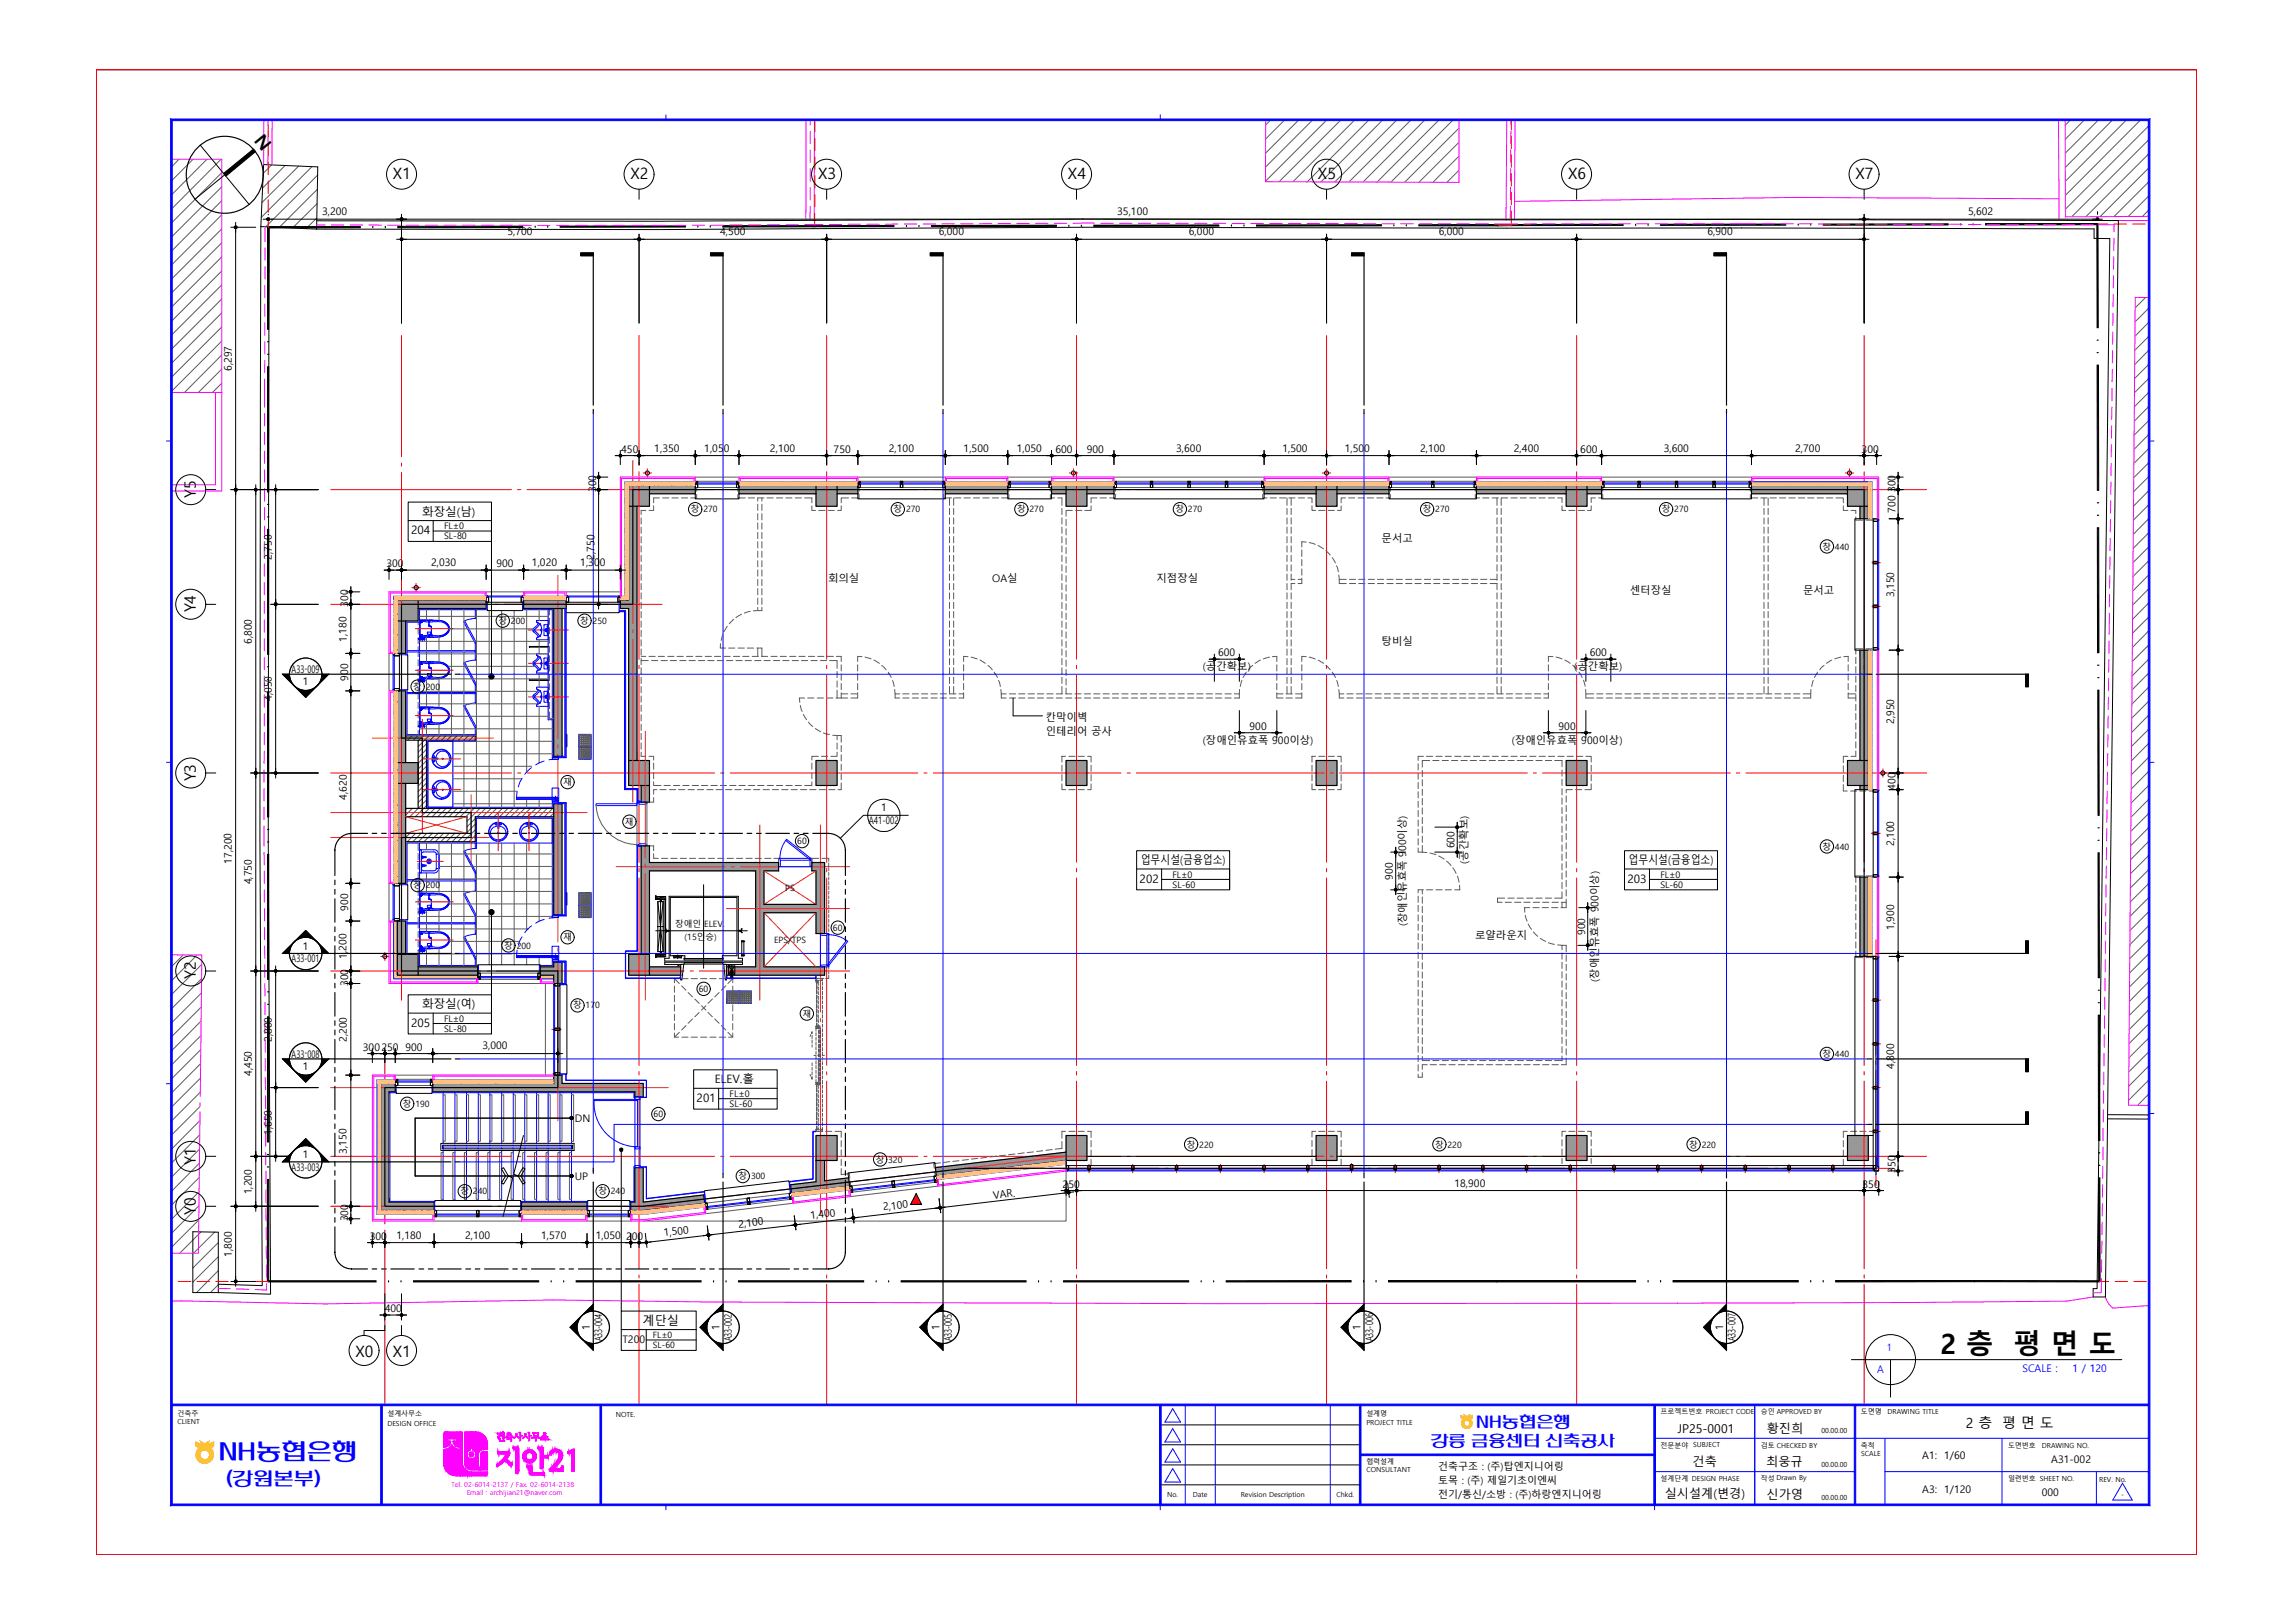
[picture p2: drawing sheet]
<svg xmlns="http://www.w3.org/2000/svg" width="420mm" height="297mm" viewBox="0 0 420 297" stroke-linecap="round" stroke-linejoin="round" font-family="sans-serif">
<defs><g id="words">
<g font-size="5.1">
<text x="355" y="247.7">2 층</text>
<text x="368.4" y="247.7">평 면 도</text>
</g>
<text font-size="4.8" fill="#00f" x="40" y="267.6">NH농협은행</text>
<text font-size="3.9" fill="#00f" x="41.4" y="272.1">(강원본부)</text>
<text font-size="3.3" x="46.4" y="25.8" transform="rotate(50 46.4 25.8)">N</text>
<g font-size="3.3" fill="#00f">
<text x="270.2" y="261.6">NH농협은행</text>
<text x="261.9" y="264.9">강릉 금융센터 신축공사</text>
</g>
<g font-size="2.9">
<text x="71.9" y="32.8">X1</text>
<text x="115.4" y="32.8">X2</text>
<text x="149.7" y="32.8">X3</text>
<text x="195.4" y="32.8">X4</text>
<text x="241.2" y="32.8">X5</text>
<text x="287" y="32.8">X6</text>
<text x="339.6" y="32.8">X7</text>
<text x="35.8" y="91.1" transform="rotate(-90 35.8 91.1)">Y5</text>
<text x="35.8" y="112.1" transform="rotate(-90 35.8 112.1)">Y4</text>
<text x="35.8" y="143" transform="rotate(-90 35.8 143)">Y3</text>
<text x="35.8" y="179.2" transform="rotate(-90 35.8 179.2)">Y2</text>
<text x="35.8" y="213.1" transform="rotate(-90 35.8 213.1)">Y1</text>
<text x="35.8" y="222.3" transform="rotate(-90 35.8 222.3)">Y0</text>
<text x="65.1" y="248.3">X0</text>
<text x="71.9" y="248.3">X1</text>
</g>
<g font-size="2.5">
<text x="359.8" y="261.3">2 층</text>
<text x="366.4" y="261.3">평 면 도</text>
</g>
<g font-size="2.2">
<text x="117.6" y="242.5">계단실</text>
<text x="307.1" y="262.1">JP25-0001</text>
<text x="323.3" y="262.2">황진희</text>
<text x="309.7" y="268.3">건축</text>
<text x="323.2" y="268.3">최웅규</text>
<text x="304.7" y="274.1">실시설계(변경)</text>
<text x="323.3" y="274.4">신가영</text>
</g>
<g font-size="2.1">
<text x="77.2" y="94.3">화장실(남)</text>
<text x="75.3" y="97.8">204</text>
<text x="208.6" y="161.6">202</text>
<text x="208.8" y="158.1">업무시설(금융업소)</text>
<text x="297.8" y="161.6">203</text>
<text x="298.1" y="158.1">업무시설(금융업소)</text>
<text x="77.2" y="184.5">화장실(여)</text>
<text x="75.3" y="188">205</text>
<text x="127.5" y="201.7">201</text>
<text x="130.8" y="198.2">ELEV.홀</text>
</g>
<g font-size="1.9">
<text x="59" y="39.4">3,200</text>
<text x="204.5" y="39.4">35,100</text>
<text x="360.2" y="39.4">5,602</text>
<text x="92.9" y="43.1">5,700</text>
<text x="131.8" y="43.1">4,500</text>
<text x="171.8" y="43.1">6,000</text>
<text x="217.6" y="43.1">6,000</text>
<text x="263.3" y="43.1">6,000</text>
<text x="312.5" y="43.1">6,900</text>
<text x="42.4" y="67.9" transform="rotate(-90 42.4 67.9)">6,297</text>
<text x="113.7" y="82.9">450</text>
<text x="119.7" y="82.7">1,350</text>
<text x="128.9" y="82.7">1,050</text>
<text x="140.9" y="82.7">2,100</text>
<text x="152.6" y="82.9">750</text>
<text x="162.7" y="82.7">2,100</text>
<text x="176.3" y="82.7">1,500</text>
<text x="186.1" y="82.7">1,050</text>
<text x="193.2" y="82.9">600</text>
<text x="198.9" y="82.9">900</text>
<text x="215.3" y="82.7">3,600</text>
<text x="234.7" y="82.7">1,500</text>
<text x="246.1" y="82.7">1,500</text>
<text x="259.9" y="82.7">2,100</text>
<text x="277.1" y="82.7">2,400</text>
<text x="289.2" y="82.9">600</text>
<text x="304.5" y="82.7">3,600</text>
<text x="328.5" y="82.7">2,700</text>
<text x="340.7" y="82.9">300</text>
<text x="109.1" y="90.1" transform="rotate(-90 109.1 90.1)">300</text>
<text x="346.9" y="93.9" transform="rotate(-90 346.9 93.9)">700</text>
<text x="346.9" y="90.1" transform="rotate(-90 346.9 90.1)">300</text>
<text x="252.8" y="99.2">문서고</text>
<text x="49.7" y="102.4" transform="rotate(-90 49.7 102.4)">2,750</text>
<text x="70.7" y="103.8">300</text>
<text x="78.9" y="103.6">2,030</text>
<text x="90.8" y="103.8">900</text>
<text x="97.4" y="103.6">1,020</text>
<text x="106.2" y="103.6">1,300</text>
<text x="108.8" y="102.4" transform="rotate(-90 108.8 102.4)">2,750</text>
<text x="151.5" y="106.5">회의실</text>
<text x="181.6" y="106.5">OA실</text>
<text x="211.7" y="106.5">지점장실</text>
<text x="63.7" y="111" transform="rotate(-90 63.7 111)">300</text>
<text x="298.3" y="108.7">센터장실</text>
<text x="330" y="108.7">문서고</text>
<text x="346.7" y="109.3" transform="rotate(-90 346.7 109.3)">3,150</text>
<text x="46.1" y="117.9" transform="rotate(-90 46.1 117.9)">6,800</text>
<text x="63.4" y="117.5" transform="rotate(-90 63.4 117.5)">1,180</text>
<text x="252.8" y="118">탕비실</text>
<text x="53.4" y="123.1">A33-009</text>
<text x="55.4" y="125.4">1</text>
<text x="63.7" y="124.6" transform="rotate(-90 63.7 124.6)">900</text>
<text x="220.1" y="122.6">(공간확보)</text>
<text x="222.9" y="120.1">600</text>
<text x="288.1" y="122.6">(공간확보)</text>
<text x="290.9" y="120.1">600</text>
<text x="49.7" y="128.3" transform="rotate(-90 49.7 128.3)">4,050</text>
<text x="191.4" y="132">칸막이벽</text>
<text x="191.4" y="134.5">인테리어 공사</text>
<text x="220.1" y="136.1">(장애인유효폭 900이상)</text>
<text x="228.7" y="133.6">900</text>
<text x="276.7" y="136.1">(장애인유효폭 900이상)</text>
<text x="285.2" y="133.6">900</text>
<text x="346.7" y="132.5" transform="rotate(-90 346.7 132.5)">2,950</text>
<text x="63.5" y="146.3" transform="rotate(-90 63.5 146.3)">4,620</text>
<text x="161.2" y="148.4">1</text>
<text x="346.9" y="144.5" transform="rotate(-90 346.9 144.5)">400</text>
<text x="159" y="150.9">A41-002</text>
<text x="266.2" y="155.3" transform="rotate(-90 266.2 155.3)">600</text>
<text x="346.7" y="154.8" transform="rotate(-90 346.7 154.8)">2,100</text>
<text x="42.4" y="158.1" transform="rotate(-90 42.4 158.1)">17,200</text>
<text x="46.1" y="161.9" transform="rotate(-90 46.1 161.9)">4,750</text>
<text x="254.9" y="161" transform="rotate(-90 254.9 161)">900</text>
<text x="268.6" y="158" transform="rotate(-90 268.6 158)">(공간확보)</text>
<text x="63.7" y="166.7" transform="rotate(-90 63.7 166.7)">900</text>
<text x="55.4" y="173.8">1</text>
<text x="257.4" y="169.5" transform="rotate(-90 257.4 169.5)">(장애인유효폭 900이상)</text>
<text x="269.9" y="171.8">로얄라운지</text>
<text x="290.1" y="171.1" transform="rotate(-90 290.1 171.1)">900</text>
<text x="346.7" y="170.2" transform="rotate(-90 346.7 170.2)">1,900</text>
<text x="53.4" y="176.1">A33-001</text>
<text x="63.4" y="175.5" transform="rotate(-90 63.4 175.5)">1,200</text>
<text x="292.6" y="179.7" transform="rotate(-90 292.6 179.7)">(장애인유효폭 900이상)</text>
<text x="63.7" y="180.4" transform="rotate(-90 63.7 180.4)">300</text>
<text x="49.7" y="190.7" transform="rotate(-90 49.7 190.7)">2,800</text>
<text x="63.5" y="190.7" transform="rotate(-90 63.5 190.7)">2,200</text>
<text x="46.1" y="196.9" transform="rotate(-90 46.1 196.9)">4,450</text>
<text x="53.4" y="193.5">A33-008</text>
<text x="55.4" y="195.9">1</text>
<text x="66.4" y="192.3">300250</text>
<text x="74.2" y="192.3">900</text>
<text x="88.3" y="192">3,000</text>
<text x="346.7" y="195.6" transform="rotate(-90 346.7 195.6)">4,800</text>
<text x="49.7" y="207.7" transform="rotate(-90 49.7 207.7)">1,650</text>
<text x="105.2" y="205.3">DN</text>
<text x="53.4" y="214.2">A33-003</text>
<text x="55.4" y="212">1</text>
<text x="63.4" y="211.1" transform="rotate(-90 63.4 211.1)">3,150</text>
<text x="105.2" y="215.9">UP</text>
<text x="346.9" y="214.6" transform="rotate(-90 346.9 214.6)">350</text>
<text x="46.1" y="218.5" transform="rotate(-90 46.1 218.5)">1,200</text>
<text x="161.7" y="221.5" transform="rotate(-7 161.7 221.5)">2,100</text>
<text x="181.8" y="219.4" transform="rotate(-7 181.8 219.4)">VAR.</text>
<text x="194.5" y="217.4">250</text>
<text x="266.2" y="217.1">18,900</text>
<text x="340.9" y="217.4">350</text>
<text x="63.7" y="223.5" transform="rotate(-90 63.7 223.5)">300</text>
<text x="67.7" y="226.9">300</text>
<text x="72.5" y="226.7">1,180</text>
<text x="85.1" y="226.7">2,100</text>
<text x="99" y="226.7">1,570</text>
<text x="109" y="226.7">1,050</text>
<text x="114.6" y="226.9">200</text>
<text x="121.5" y="226.2" transform="rotate(-7 121.5 226.2)">1,500</text>
<text x="135.2" y="224.6" transform="rotate(-7 135.2 224.6)">2,100</text>
<text x="148.4" y="223.1" transform="rotate(-7 148.4 223.1)">1,400</text>
<text x="42.4" y="230" transform="rotate(-90 42.4 230)">1,800</text>
<text x="70.4" y="240.2">400</text>
<text x="107.9" y="243.4" transform="rotate(-90 107.9 243.4)">1</text>
<text x="110.2" y="245.5" transform="rotate(-90 110.2 245.5)">A33-004</text>
<text x="113.9" y="245.8">T200</text>
<text x="131.7" y="243.4" transform="rotate(-90 131.7 243.4)">1</text>
<text x="133.9" y="245.5" transform="rotate(-90 133.9 245.5)">A33-002</text>
<text x="171.9" y="243.4" transform="rotate(-90 171.9 243.4)">1</text>
<text x="174.2" y="245.5" transform="rotate(-90 174.2 245.5)">A33-005</text>
<text x="249" y="243.4" transform="rotate(-90 249 243.4)">1</text>
<text x="251.3" y="245.5" transform="rotate(-90 251.3 245.5)">A33-006</text>
<text x="315.3" y="243.4" transform="rotate(-90 315.3 243.4)">1</text>
<text x="317.6" y="245.5" transform="rotate(-90 317.6 245.5)">A33-007</text>
<text x="351.8" y="267.1">A1: 1/60</text>
<text x="375.4" y="267.7">A31-002</text>
<text x="351.8" y="273.2">A3: 1/120</text>
<text x="373.7" y="273.8">000</text>
</g>
<g font-size="1.9" fill="#00f">
<text x="343.6" y="251.3">A</text>
<text x="345.2" y="247.3">1</text>
<text x="370.1" y="251">SCALE :</text>
<text x="379.3" y="251">1 / 120</text>
</g>
<g font-size="1.8">
<text x="263.2" y="269">건축구조 : (주)탑엔지니어링</text>
<text x="263.2" y="271.6">토목 : (주) 제일기초이엔씨</text>
<text x="263.2" y="274.2">전기/통신/소방 : (주)하랑엔지니어링</text>
</g>
<g font-size="1.7">
<text x="81.3" y="98.7">SL-80</text>
<text x="81.3" y="96.8">FL±0</text>
<text x="214.6" y="160.6">FL±0</text>
<text x="303.9" y="160.6">FL±0</text>
<text x="214.6" y="162.5">SL-60</text>
<text x="303.9" y="162.5">SL-60</text>
<text x="81.3" y="188.8">SL-80</text>
<text x="81.3" y="187">FL±0</text>
<text x="133.5" y="202.6">SL-60</text>
<text x="133.5" y="200.7">FL±0</text>
</g>
<g font-size="1.6">
<text x="126.4" y="93.7">창 270</text>
<text x="163.5" y="93.7">창 270</text>
<text x="186.1" y="93.7">창 270</text>
<text x="215.1" y="93.7">창 270</text>
<text x="260.4" y="93.7">창 270</text>
<text x="304.1" y="93.7">창 270</text>
<text x="333.5" y="100.6">창 440</text>
<text x="91.2" y="114.1">창 200</text>
<text x="106.2" y="114.1">창 250</text>
<text x="75.6" y="126.2">창</text>
<text x="77.9" y="126.2">200</text>
<text x="103.1" y="143.7">재</text>
<text x="114.4" y="150.9">재</text>
<text x="145.9" y="154.5">60</text>
<text x="333.5" y="155.5">창 440</text>
<text x="75.6" y="162.5">창</text>
<text x="77.9" y="162.5">200</text>
<text x="143.7" y="163">PS</text>
<text x="92.3" y="173.6">창</text>
<text x="94.6" y="173.6">200</text>
<text x="103.1" y="172.1">재</text>
<text x="123.6" y="169.6">장애인 ELEV.</text>
<text x="125.3" y="172.1">(15인승)</text>
<text x="141.7" y="172.5">EPS/TPS</text>
<text x="152.4" y="170.3">60</text>
<text x="104.9" y="184.5">창 170</text>
<text x="127.9" y="181.5">60</text>
<text x="146.9" y="186.1">재</text>
<text x="333.5" y="193.4">창 440</text>
<text x="73.7" y="202.5">창 190</text>
<text x="119.6" y="204.4">60</text>
<text x="217.2" y="210">창 220</text>
<text x="262.6" y="210">창 220</text>
<text x="309.1" y="210">창 220</text>
<text x="135.2" y="215.8">창 300</text>
<text x="160.3" y="212.7">창 320</text>
<text x="84.3" y="218.5">창 240</text>
<text x="109.5" y="218.5">창 240</text>
<text x="119.5" y="244.8">FL±0</text>
<text x="119.5" y="246.7">SL-60</text>
</g>
<g font-size="1.3">
<text x="32.5" y="260.6">CLIENT</text>
<text x="32.5" y="259.2">건축주</text>
<text x="70.9" y="261">DESIGN OFFICE</text>
<text x="70.9" y="259.2">설계사무소</text>
<text x="112.7" y="259.3">NOTE.</text>
<text x="250" y="260.8">PROJECT TITLE</text>
<text x="250" y="259.2">설계명</text>
<text x="303.9" y="258.8">프로젝트번호 PROJECT CODE</text>
<text x="322.2" y="258.8">승인 APPROVED BY</text>
<text x="333.3" y="262.3">00.00.00</text>
<text x="340.6" y="258.8">도면명</text>
<text x="345.4" y="258.7">DRAWING TITLE</text>
<text x="250" y="269.3">CONSULTANT</text>
<text x="250" y="267.9">협력설계</text>
<text x="303.9" y="264.9">전문분야 SUBJECT</text>
<text x="322.2" y="264.9">검토 CHECKED BY</text>
<text x="333.3" y="268.4">00.00.00</text>
<text x="340.6" y="264.9">축척</text>
<text x="340.6" y="266.5">SCALE</text>
<text x="367.5" y="264.9">도면번호</text>
<text x="373.7" y="264.9">DRAWING NO.</text>
<text x="213.6" y="273.9">No.</text>
<text x="218.3" y="273.9">Date</text>
<text x="227.1" y="273.9">Revision Description</text>
<text x="244.6" y="273.9">Chkd.</text>
<text x="303.9" y="271">설계단계 DESIGN PHASE</text>
<text x="322.2" y="271">작성 Drawn By</text>
<text x="333.3" y="274.5">00.00.00</text>
<text x="367.5" y="271">일련번호 SHEET NO.</text>
<text x="384.2" y="271.1">REV. No.</text>
<text x="388.2" y="274">-</text>
</g>
<g font-size="1.3" fill="#f0f">
<text x="82.6" y="272.2">Tel. 02-6014-2137 / Fax. 02-6014-2138</text>
<text x="85.4" y="273.7">Email : archijian21@naver.com</text>
</g>
</g></defs>
<g fill="none" stroke="#ffbf7f" stroke-width=".18">
<path d="M114.4 88.2l.1 .6 .1-.1-.1-.5h.2h.1v.6l.2-.1-.1-.5h.1h.1v.6l.2-.1-.1-.5h.1h.2v.6l.1-.1v-.5h.1h.1v.6l.2-.1-.1-.5h.1h.1v.6l.2-.1-.1-.5h.2h.1l-.1 .5 .1 .1 .2-.1-.1-.5h.1h.2l-.1 .6 .2-.1v-.5h.1h.1v.6l.2-.1-.1-.5h.1h.1v.6l.2-.1-.1-.5h.2h.1v.6l.2-.1-.1-.5h.1h.1v.6l.2-.1-.1-.5h.1h.2v.6l.1-.1-.1-.5h.2h.1v.6l.2-.1-.1-.5h.1h.1v.6l.2-.1-.1-.5h.2h.1l-.1 .5 .1 .1 .1-.1v-.5h.1h.2l-.1 .6 .2-.1-.1-.5h.2h.1v.6l.2-.1-.1-.5h.1h.1v.6l.2-.1-.1-.5h.1h.2v.6l.1-.1v-.5h.1h.1v.6l.2-.1-.1-.5h.1h.2v.6l.1-.1-.1-.5h.2h.1v.6l.2-.1-.1-.5h.1h.1v.6l.2-.1-.1-.5h.1h.2v.6l.1-.1v-.5h.1h.1l-.1 .5 .1 .1 .2-.1-.1-.5h.2h.1l-.1 .6 .3-.1-.1-.5h.1h.1v.6l.2-.1-.1-.5h.1h.2v.6l.1-.1-.1-.5h.2h.1v.6l.2-.1-.1-.5h.1h.1v.6l.2-.1-.1-.5h.2h.1v.6l.2-.1-.1-.5h.1h.1v.6l.2-.1-.1-.5h.1h.2v.6l.1-.1-.1-.5h.2h.1l-.1 .5 .1 .1 .2-.1-.1-.5h.2h.1l-.1 .6 .2-.1v-.5h.1h.1v.6l.2-.1-.1-.5h.1h.2l-.1 .5 .1 .1M115 88.8v.2h-.6l.1 .1 .5-.1v.2v.1l-.5-.1-.1 .1 .1 .2 .5-.1v.2v.1l-.6-.1 .1 .2 .5-.1v.2v.1h-.6l.1 .2 .5-.1v.1v.2h-.6l.1 .1 .5-.1v.2v.1h-.6l.1 .2 .5-.1v.1v.1h-.6l.1 .2 .5-.1v.1v.2h-.6l.1 .1h.5v.1v.1h-.6l.1 .2 .5-.1v.1v.2h-.6l.1 .1 .5-.1v.2v.1h-.6l.1 .2 .5-.1v.1v.2l-.5-.2-.1 .1 .1 .2 .5-.1v.2v.1h-.6l.1 .2 .5-.1v.1v.1h-.6l.1 .2 .5-.1v.2v.1h-.6l.1 .2 .5-.1v.1v.1h-.6l.1 .2 .5-.1v.1v.2h-.6l.1 .1 .5-.1v.2v.1h-.6l.1 .2 .5-.1v.1v.1h-.6l.1 .2 .5-.1v.2v.1h-.6l.1 .1h.5v.1v.2l-.5-.2-.1 .1 .1 .2 .5-.1v.2v.1h-.6l.1 .2 .5-.1v.1v.1h-.6l.1 .2 .5-.1v.1v.2h-.6l.1 .1h.5v.1v.1h-.6l.1 .2 .5-.1v.1v.2h-.6l.1 .1 .5-.1v.2v.1h-.6l.1 .2 .5-.1v.1v.1h-.6l.1 .2 .5-.1v.1v.2h-.6l.1 .1h.5v.1v.1h-.6l.1 .2 .5-.1v.1v.2l-.5-.1h-.1l.1 .3 .5-.2v.2v.1h-.6l.1 .2 .5-.1v.1v.2h-.6l.1 .1h.5v.1v.1h-.6l.1 .2 .5-.1v.1v.1h-.6l.1 .2 .5-.1v.2v.1h-.6l.1 .2 .5-.1v.1v.1h-.6l.1 .2 .5-.1v.1v.2h-.6l.1 .1 .5-.1v.2v.1h-.6l.1 .2 .5-.1v.1v.2l-.5-.1h-.1l.1 .2 .5-.1v.2v.1h-.6l.1 .2 .5-.1v.1v.2l-.6-.1 .1 .2 .5-.1v.2v.1h-.6l.1 .2 .5-.1v.1v.1h-.6l.1 .2 .5-.1v.1v.2h-.6l.1 .1h.5v.1v.1h-.6l.1 .2 .5-.1v.1v.2h-.6l.1 .1 .5-.1v.2v.1h-.6l.1 .2 .5-.1v.1v.1h-.6l.1 .2 .5-.1v.1v.2l-.5-.1-.1 .1 .1 .2 .5-.1v.1v.1h-.6l.1 .2 .5-.1v.2v.1h-.6l.1 .2 .5-.1v.1v.1h-.6l.1 .2 .5-.1v.1v.2h-.6l.1 .1 .5-.1v.2v.1h-.6l.1 .2 .5-.1v.1v.1h-.6l.1 .2 .5-.1v.2v.1h-.6l.1 .1h.5v.1v.1h-.6l.1 .2 .5-.1v.1v.2l-.5-.1-.1 .1 .1 .2 .5-.2v.2v.1h-.6l.1 .2 .5-.1v.1v.2l-.5-.1-.1 .2h.6v.1M135.2 88.2l.3 .1-.1 .5 .2-.1v-.5h.2l-.1 .6 .3-.1v-.5h.1v.6l.2-.1v-.5h.2l-.1 .6 .2-.1v-.5h.2v.6l.2-.1v-.5h.1v.6l.2-.1v-.5h.2l-.1 .6 .3-.1v-.5h.1v.6l.2-.1-.1-.4 .1-.1h.2v.6l.2-.1-.1-.5h.2v.6l.2-.1v-.5h.2l-.1 .6 .3-.1v-.5h.1v.6l.2-.1v-.5h.2l-.1 .6 .2-.1v-.5h.2v.6l.2-.1v-.5h.1v.6l.2-.1v-.5h.2l-.1 .6 .2-.1v-.5h.2v.6l.2-.1v-.5h.2v.6l.2-.1-.2-.4 .1-.1 .2 .1v.5l.2-.1v-.5h.2l-.1 .6 .2-.1v-.5h.2v.6l.2-.1v-.5h.1v.6l.2-.1v-.5h.2l-.1 .6 .3-.1v-.5h.1v.6l.2-.1v-.5h.2l-.1 .6 .2-.1v-.5h.2v.6l.2-.1v-.5h.1v.6l.3-.1-.2-.4 .1-.1 .2 .1-.1 .4 .1 .1 .2-.1v-.5h.2l-.1 .6 .2-.1v-.5h.2v.6l.2-.1v-.5h.1v.6l.2-.1v-.5h.2l-.1 .6 .2-.1v-.5h.2v.6l.2-.1v-.5h.2l-.1 .6 .2-.1v-.5h.2v.6l.2-.1v-.5h.1v.6l.2-.1v-.5h.2v.6l.2-.1-.1-.4v-.1l.3 .1-.1 .5 .2-.1v-.5h.2l-.1 .6 .3-.1v-.5h.1v.6l.2-.1v-.5h.2l-.1 .6 .2-.1v-.5h.2v.6l.2-.1v-.5h.1v.6l.2-.1v-.5h.2l-.1 .6 .3-.1v-.5h.1v.6l.2-.1v-.5h.2l-.1 .6 .3-.1-.2-.4 .1-.1 .2 .1-.1 .4 .1 .1 .2-.1v-.5h.2l-.1 .6 .3-.1-.1-.5h.2v.6l.2-.1v-.5h.2l-.1 .6 .2-.1v-.5h.2v.6l.2-.1v-.5h.1v.6l.2-.1v-.5h.2l-.1 .6 .2-.1v-.5h.2v.6l.2-.1v-.5h.2l-.1 .6 .2-.1v-.5h.2v.6l.2-.1v-.5h.2l-.1 .6 .2-.1v-.5h.2v.6l.2-.1v-.5h.1v.6l.2-.1v-.5h.2l-.1 .6 .3-.1v-.5h.1v.6l.2-.1v-.5h.2l-.1 .6 .2-.1v-.5h.2l-.1 .5 .2 .1v-.5l.2-.1M173 88.2l.2 .1-.1 .5 .2-.1v-.5h.2v.6l.2-.1-.1-.4 .1-.1h.1v.6l.3-.1-.1-.5h.2v.6l.2-.1v-.5h.2l-.1 .6 .2-.1v-.5h.2v.6l.2-.1v-.5h.1v.6l.2-.1v-.5h.2l-.1 .6 .3-.1v-.5h.1v.6l.2-.1v-.5h.2l-.1 .6 .2-.1v-.5h.2v.6l.2-.1v-.5h.1v.6l.3-.1-.2-.4 .1-.1 .2 .1v.5l.2-.1-.1-.5h.3l-.1 .6 .2-.1v-.5h.2v.6l.2-.1v-.5h.1v.6l.2-.1v-.5h.2l-.1 .6 .2-.1v-.5h.2v.6l.2-.1v-.5h.2l-.1 .6 .2-.1v-.5h.2l-.1 .6 .3-.1v-.5h.1v.6l.2-.1-.1-.4 .1-.1h.2v.6l.2-.1-.1-.5h.2v.6l.2-.1v-.5h.2l-.1 .6 .3-.1v-.5h.1v.6l.2-.1v-.5h.2l-.1 .6 .2-.1v-.5h.2v.6l.2-.1v-.5h.1v.6l.2-.1v-.5h.2l-.1 .6 .3-.1v-.5h.1v.6l.2-.1v-.5h.2v.6l.2-.1-.2-.4 .1-.1 .2 .1v.5l.2-.1v-.5h.2l-.1 .6 .2-.1v-.5h.2M203.9 88.2v.6l-.2-.1v-.5h-.1h-.1v.6l-.2-.1 .1-.4-.1-.1h-.2v.6l-.2-.1 .1-.5h-.2v.6l-.2-.1v-.5h-.2l.1 .6-.2-.1v-.5h-.2v.6l-.2-.1v-.5h-.2l.1 .6-.2-.1v-.5h-.2l.1 .6-.3-.1v-.5h-.1v.6l-.2-.1v-.5h-.2l.1 .6-.2-.1v-.5h-.2v.6l-.2-.1v-.5h-.1v.6l-.3-.1 .2-.4-.1-.1-.2 .1v.5l-.2-.1v-.5h-.2l.1 .6-.2-.1v-.5h-.2v.6l-.2-.1v-.5h-.1v.6l-.2-.1v-.5h-.2l.1 .6-.3-.1v-.5h-.1v.6l-.2-.1v-.5h-.2l.1 .6-.2-.1v-.5h-.2v.6l-.2-.1v-.5h-.1v.6l-.2-.1 .1-.4-.1-.1-.2 .1 .1 .4-.1 .1-.2-.1 .1-.5h-.3l.1 .6-.2-.1v-.5h-.2v.6l-.2-.1v-.5h-.1v.6l-.2-.1v-.5h-.2l.1 .6-.2-.1v-.5h-.2v.6l-.2-.1v-.5h-.2l.1 .6-.2-.1v-.5h-.2l.1 .6-.3-.1v-.5h-.1v.6l-.2-.1v-.5h-.2v.6l-.2-.1 .1-.4v-.1h-.2v.6l-.2-.1v-.5h-.2l.1 .5-.2 .1v-.6h-.1v.5l-.2 .1M231.3 88.2l.2 .1v.5l.2-.1v-.5h.1v.6l.2-.1v-.5h.2v.6l.2-.1-.1-.4 .1-.1 .2 .1-.1 .5 .2-.1v-.5h.2v.6l.2-.1v-.5h.1v.6l.2-.1v-.5h.2l-.1 .6 .3-.1v-.5h.1v.6l.2-.1v-.5h.2l-.1 .6 .2-.1v-.5h.2v.6l.2-.1v-.5h.1v.6l.2-.1v-.5h.2l-.1 .6 .3-.1-.1-.4v-.1h.2v.6l.2-.1v-.5h.2v.6l.2-.1-.1-.5h.2v.6l.2-.1v-.5h.2l-.1 .6 .2-.1v-.5h.2v.6l.2-.1v-.5h.1v.6l.2-.1v-.5h.2l-.1 .6 .3-.1v-.5h.1v.6l.2-.1v-.5h.2l-.1 .6 .2-.1v-.5h.2v.6l.2-.1-.1-.4 .1-.1 .2 .1-.1 .5 .3-.1-.1-.5h.2v.6l.2-.1v-.5h.2l-.1 .6 .2-.1v-.5h.2v.6l.2-.1v-.5h.1v.6l.2-.1v-.5h.2l-.1 .6 .2-.1v-.5h.2v.6l.2-.1v-.5h.2l-.1 .6 .2-.1v-.5h.2v.6l.2-.1-.1-.4 .1-.1 .2 .1-.2 .4 .1 .1 .2-.1v-.5h.2v.6l.2-.1-.1-.5h.3l-.1 .6 .2-.1v-.5h.2l-.1 .6 .3-.1v-.5h.1v.6l.2-.1v-.5h.2l-.1 .6 .2-.1v-.5h.2v.6l.2-.1v-.5h.1v.6l.2-.1v-.5h.2l-.1 .6 .3-.1v-.5h.1v.6l.2-.1-.1-.4 .1-.1h.2v.6l.2-.1-.1-.5h.2v.6l.2-.1v-.5h.2l-.1 .6 .3-.1v-.5h.1v.6l.2-.1v-.5h.2l-.1 .6 .2-.1v-.5h.2v.6l.2-.1v-.5h.1v.6l.2-.1v-.5h.2l-.1 .6 .2-.1v-.5h.2v.6l.2-.1-.1-.4 .1-.1 .2 .1v.5l.2-.1-.1-.5h.2v.6l.2-.1v-.5h.2l-.1 .6 .2-.1v-.5h.2v.6l.2-.1v-.5h.1v.6l.2-.1v-.5h.2l-.1 .6 .3-.1v-.5h.1v.6l.2-.1v-.5h.2l-.1 .6 .2-.1v-.5h.2v.6l.2-.1v-.5h.1v.6l.3-.1-.1-.5h.2v.6l.2-.1v-.5h.2l-.1 .6 .2-.1v-.5h.2v.6l.2-.1v-.5h.1v.6l.2-.1v-.5h.2l-.1 .6 .2-.1v-.5h.2l-.1 .5 .2 .1v-.6h.2v.5l.1 .1M270.2 88.2v.4M293.1 88.2v.6l-.3-.1 .1-.5h-.1h-.1v.6l-.2-.1v-.5h-.2l.1 .6-.2-.1v-.5h-.2v.6l-.2-.1v-.5h-.1v.6l-.2-.1v-.5h-.2l.1 .6-.2-.1v-.5h-.2v.6l-.2-.1 .1-.4-.1-.1h-.2v.6l-.2-.1 .1-.5h-.2v.6l-.2-.1v-.5h-.2l.1 .6-.2-.1v-.5h-.2v.6l-.2-.1v-.5h-.2l.1 .6-.2-.1v-.5h-.2l.1 .6-.3-.1v-.5h-.1v.6l-.2-.1v-.5h-.2l.1 .6-.2-.1v-.5h-.2v.6l-.2-.1 .1-.4-.1-.1-.2 .1 .1 .4v.1l-.3-.1 .1-.5h-.2v.6l-.2-.1v-.5h-.2l.1 .6-.2-.1v-.5h-.2v.6l-.2-.1v-.5h-.1v.6l-.2-.1v-.5h-.2l.1 .6-.2-.1v-.5h-.2v.6l-.2-.1v-.5h-.2l.1 .6-.2-.1v-.5h-.2v.6l-.2-.1v-.5h-.1v.6l-.2-.1v-.5h-.2v.6l-.2-.1 .1-.5h-.3l.1 .6-.2-.1v-.5h-.2v.6l-.2-.1v-.5h-.1v.6l-.2-.1v-.5h-.2l.1 .6-.2-.1v-.5h-.2v.6l-.2-.1v-.5h-.1v.6l-.2-.1v-.5h-.2l.1 .6-.3-.1v-.5h-.1v.6l-.2-.1 .1-.4-.1-.1-.2 .1v.5l-.2-.1 .1-.5h-.2v.6l-.2-.1v-.5h-.2l.1 .6-.3-.1v-.5h-.1v.6l-.2-.1v-.5h-.2l.1 .6-.2-.1v-.5h-.2v.6l-.2-.1v-.5h-.1v.6l-.2-.1v-.5h-.2l.1 .6-.2-.1v-.5h-.2v.6l-.2-.1v-.5h-.2v.6l-.2-.1 .1-.5h-.2v.6l-.2-.1v-.5h-.2l.1 .6-.2-.1v-.5h-.2v.6l-.2-.1v-.5h-.2l.1 .6-.2-.1v-.5h-.2l.1 .6-.3-.1v-.5h-.1v.6l-.2-.1v-.5h-.2l.1 .6-.2-.1v-.5h-.2v.6l-.2-.1v-.5h-.1v.6l-.3-.1 .2-.4-.1-.1-.2 .1v.5l-.2-.1v-.5h-.2l.1 .6-.2-.1v-.5h-.2v.6l-.2-.1v-.5h-.1v.6l-.2-.1v-.5h-.2l.1 .6-.2-.1v-.5h-.2v.6l-.2-.1v-.5h-.2l.1 .6-.2-.1v-.5h-.2v.6l-.2-.1v-.5h-.1v.6l-.2-.1 .1-.4-.1-.1h-.2v.6l-.2-.1 .1-.5h-.3l.1 .6-.2-.1v-.5h-.2v.6l-.2-.1 .1-.5h-.1h-.1l.1 .5-.3 .1M320.5 88.2l.2 .1v.5l.2-.1v-.5h.2l-.1 .6 .3-.1v-.5h.1v.6l.2-.1v-.5h.2l-.1 .6 .2-.1v-.5h.2v.6l.2-.1v-.5h.1v.6l.2-.1v-.5h.2l-.1 .6 .2-.1v-.5h.2v.6l.2-.1-.1-.4 .1-.1 .2 .1v.5l.2-.1-.1-.5h.2v.6l.2-.1v-.5h.2l-.1 .6 .2-.1v-.5h.2v.6l.2-.1v-.5h.2l-.1 .6 .2-.1v-.5h.2l-.1 .6 .3-.1v-.5h.1v.6l.2-.1v-.5h.2l-.1 .6 .2-.1v-.5h.2v.6l.2-.1-.1-.4 .1-.1h.1v.6l.3-.1-.1-.5h.2v.6l.2-.1v-.5h.2l-.1 .6 .2-.1v-.5h.2v.6l.2-.1v-.5h.1v.6l.2-.1v-.5h.2l-.1 .6 .3-.1v-.5h.1v.6l.2-.1v-.5h.2l-.1 .6 .2-.1v-.5h.2v.6l.2-.1v-.5h.1v.6l.2-.1-.1-.4 .1-.1 .2 .1v.5l.2-.1-.1-.5h.3l-.1 .6 .2-.1v-.5h.2v.6l.2-.1v-.5h.1v.6l.2-.1v-.5h.2l-.1 .6 .2-.1v-.5h.2v.6l.2-.1v-.5h.1v.6l.2-.1v-.5h.2l-.1 .6 .3-.1v-.5h.1v.6l.2-.1-.1-.4 .1-.1h.2v.6l.2-.1-.1-.5h.2v.6l.2-.1v-.5h.2l-.1 .6 .3-.1v-.5h.1v.6l.2-.1v-.5h.2l-.1 .6 .2-.1v-.5h.2v.6l.2-.1v-.5h.1v.6l.2-.1v-.5h.2l-.1 .6 .2-.1v-.5h.2v.6l.2-.1v-.5h.2v.6l.2-.1-.2-.4 .1-.1 .2 .1v.5l.2-.1v-.5h.2l-.1 .6 .2-.1v-.5h.2v.6l.2-.1v-.5h.2l-.1 .6 .2-.1v-.5h.2l-.1 .6 .3-.1v-.5h.1v.6l.2-.1v-.5h.2l-.1 .6 .2-.1v-.5h.2v.6l.2-.1v-.5h.1v.6l.3-.1-.2-.4 .1-.1 .2 .1-.1 .4 .1 .1 .2-.1v-.5h.2l-.1 .6 .2-.1v-.5h.2v.6l.2-.1v-.5h.1v.6l.2-.1v-.5h.2l-.1 .6 .3-.1v-.5h.1v.6l.2-.1v-.5h.2l-.1 .5 .2 .1-.1-.6h.2v.5l.1 .1M342.2 94.9h.3M342.6 88.2l-.1 .1h-.6l.1 .2 .5-.1 .1 .1-.1 .1h-.6l.1 .2 .5-.1 .1 .1-.1 .2h-.6l.1 .1 .5-.1 .1 .2-.1 .1-.4-.1-.2 .1 .1 .2 .5-.1 .1 .2-.1 .1-.6-.1 .1 .2 .5-.1 .1 .2-.1 .1h-.6l.1 .2 .5-.1 .1 .1-.1 .2h-.6l.1 .1 .5-.1 .1 .2-.1 .1h-.6l.1 .2 .5-.1 .1 .1-.1 .1h-.6l.1 .2 .5-.1 .1 .1-.1 .2h-.6l.1 .1h.5l.1 .1-.1 .1h-.6l.1 .2 .5-.1 .1 .1-.1 .2h-.6l.1 .1 .5-.1 .1 .2-.1 .1h-.6l.1 .2 .5-.1 .1 .1-.1 .2-.4-.2-.2 .1 .2 .2 .4-.1 .1 .2-.1 .1h-.6l.1 .2 .5-.1 .1 .1-.1 .1h-.6l.1 .2 .5-.1 .1 .2-.1 .1h-.6l.1 .2 .5-.1 .1 .1-.1 .1h-.6l.1 .2 .5-.1 .1 .1-.1 .2-.5-.1v.2l.5-.1 .1 .2-.1 .1-.5-.1v.2M72 109.8l.2-.1-.1-.4 .1-.2 .2 .1-.1 .4 .1 .2 .1-.1v-.5l.1-.1 .2 .1-.1 .6 .2-.1-.1-.5 .2-.1 .1 .1v.6l.2-.1-.1-.5 .1-.1 .1 .1v.6l.2-.1-.1-.5 .1-.1 .2 .1v.6l.1-.1v-.5l.1-.1 .1 .1v.6l.2-.1-.1-.5 .1-.1 .2 .1v.6l.1-.1-.1-.5 .2-.1 .1 .1v.6l.2-.1-.1-.5 .1-.1 .1 .1v.6l.2-.1-.1-.5 .1-.1 .2 .1v.6l.1-.1v-.5l.1-.1 .1 .1v.6l.2-.1-.1-.5 .2-.1 .1 .1-.1 .6 .3-.1-.1-.5 .1-.1 .1 .1v.6l.2-.1-.1-.5 .1-.1 .2 .1v.6l.1-.1-.1-.5 .2-.1 .1 .1v.6l.2-.1-.1-.5 .1-.1 .1 .1v.6l.2-.1-.1-.5 .2-.1 .1 .1v.6l.1-.1v-.5l.1-.1 .1 .1v.6l.2-.1-.1-.5 .1-.1 .2 .1v.6l.1-.1-.1-.5 .2-.1 .1 .1-.1 .4 .1 .2 .2-.1-.1-.5 .1-.1 .2 .1-.1 .6 .2-.1v-.5l.1-.1 .1 .1v.6l.2-.1-.1-.5 .1-.1 .2 .1v.6l.1-.1-.1-.5 .2-.1 .1 .1v.6l.2-.1-.1-.5 .1-.1 .1 .1v.6l.2-.1-.1-.5 .1-.1 .2 .1v.6l.1-.1v-.5l.1-.1 .1 .1v.6l.2-.1-.1-.5 .1-.1 .1 .1v.6l.2-.1-.1-.5 .2-.1 .1 .1-.1 .4 .1 .2 .2-.1-.1-.5 .1-.1 .2 .1-.1 .6 .2-.1-.1-.5 .2-.1 .1 .1v.6l.2-.1-.1-.5 .1-.1 .1 .1v.6l.2-.1-.1-.5 .2-.1 .1 .1v.6l.2-.1-.1-.5 .1-.1 .1 .1v.6l.2-.1-.1-.5 .1-.1 .2 .1v.6l.1-.1-.1-.5 .2-.1 .1 .1v.6l.2-.1-.1-.5 .1-.1 .1 .1v.6l.2-.1-.1-.5 .1-.1 .2 .1v.6l.1-.1v-.5l.1-.1 .2 .1-.2 .4 .1 .2 .2-.1-.1-.5 .2-.1 .1 .1v.6l.2-.1-.1-.5 .1-.1 .1 .1v.6l.2-.1-.1-.5 .1-.1 .2 .1v.6l.1-.1v-.5l.1-.1 .1 .1v.6l.2-.1-.1-.5 .1-.1 .2 .1v.6l.1-.1-.1-.5 .2-.1 .1 .1v.6l.2-.1-.1-.5 .1-.1 .1 .1-.1 .5h.3l-.1-.5 .1-.1 .2 .1-.1 .5 .2 .1v-.6l.1-.1 .1 .1-.1 .5 .2 .1v-.6l.2-.1 .1 .1-.1 .5 .2 .1"/>
<path d="M72.7 109.8l-.1 .2-.6-.1 .1 .2h.6l-.1 .2h-.6l.1 .2 .6-.1-.1 .2h-.6l.1 .2h.6l-.1 .2h-.6l.1 .1h.6l-.1 .2h-.6l.1 .2 .6-.1-.1 .3h-.6l.1 .1h.6l-.1 .2h-.6l.1 .2 .6-.1-.1 .2h-.6l.1 .2h.6l-.1 .2h-.6l.1 .2 .6-.1-.1 .2h-.6l.1 .2h.6l-.1 .2h-.6l.1 .2 .6-.1-.1 .2h-.6l.1 .2h.6l-.1 .2h-.6l.1 .1h.6l-.1 .2h-.6l.1 .2 .6-.1-.1 .2h-.6l.1 .2h.6l-.1 .2h-.6l.1 .1h.6l-.1 .2h-.6l.1 .2 .6-.1-.1 .3-.4-.1-.2 .1 .2 .2 .5-.1-.1 .2h-.6l.1 .2h.6l-.1 .2-.6-.1 .1 .2h.6l-.1 .2h-.6l.1 .2 .6-.1-.1 .3h-.6l.1 .1h.6l-.1 .2h-.6l.1 .2 .6-.1-.1 .2h-.6l.1 .2h.6l-.1 .2h-.6l.1 .1h.6l-.1 .2h-.6l.1 .2 .6-.1-.1 .2h-.6l.1 .2 .5-.1v.3l-.5-.1-.1 .2 .2 .1 .4-.1 .1 .2-.5-.1-.2 .2M95.8 109.1l.2 .1v.6l.1-.1-.1-.5 .2-.1 .1 .1v.6l.2-.1-.1-.5 .1-.1 .1 .1v.6l.2-.1-.1-.5 .1-.1 .2 .1v.6l.1-.1v-.5l.1-.1 .2 .1-.2 .4 .1 .2 .2-.1-.1-.5 .2-.1 .1 .1-.1 .6 .3-.1-.1-.5 .1-.1 .1 .1v.6l.2-.1-.1-.5 .1-.1 .2 .1v.6l.1-.1v-.5l.1-.1 .1 .1v.6l.2-.1-.1-.5 .1-.1 .1 .1v.6l.2-.1-.1-.5 .2-.1 .1 .1v.6l.2-.1-.1-.5 .1-.1 .1 .1v.6l.2-.1-.1-.5 .1-.1 .2 .1v.6l.1-.1-.1-.5 .2-.1 .1 .1-.1 .4 .1 .2 .2-.1-.1-.5 .1-.1 .2 .1-.1 .6 .3-.1-.2-.5 .2-.1 .1 .1v.6l.2-.1-.1-.5 .1-.1 .2 .1v.6l.1-.1-.1-.5 .2-.1 .1 .1v.6l.2-.1-.1-.5 .1-.1 .1 .1v.6l.2-.1-.1-.5 .1-.1 .2 .1-.1 .5h.2v-.5l.1-.1 .1 .1-.1 .5h.3l-.1-.5 .1-.1 .2 .1-.1 .5 .2 .1-.1-.6 .2-.1 .1 .1-.1 .5 .2 .1M113.5 109.1l.2 .1v.6l.1-.1-.1-.5 .2-.1 .1 .1-.1 .5h.3l-.1-.5 .1-.1 .1 .1-.1 .5h.3l-.1-.5 .1-.1M341.9 119.2l.1 .2 .5-.1 .1 .1-.1 .1h-.6l.1 .2 .5-.1 .1 .1-.1 .2h-.6l.1 .1 .5-.1 .1 .2-.1 .1h-.6l.1 .2 .5-.1 .1 .1-.1 .1h-.6l.1 .2 .5-.1 .1 .2-.1 .1h-.6l.1 .1h.5l.1 .1-.1 .1h-.6l.1 .2 .5-.1 .1 .1-.1 .2h-.6l.1 .1 .5-.1 .1 .2-.1 .1-.4-.1-.2 .1 .2 .2 .4-.1 .1 .1-.1 .2-.6-.1 .1 .2h.5l.1 .1-.1 .1h-.6l.1 .2 .5-.1 .1 .1-.1 .2h-.6l.1 .1 .5-.1 .1 .2-.1 .1h-.6l.1 .2 .5-.1 .1 .1-.1 .1h-.6l.1 .2 .5-.1 .1 .1-.1 .2h-.6l.1 .1h.5l.1 .1-.1 .1h-.6l.1 .2 .5-.1 .1 .1-.1 .1h-.6l.1 .2 .5-.1 .1 .2-.1 .1h-.6l.1 .2 .5-.1 .1 .1-.1 .2-.6-.1 .1 .2 .5-.1 .1 .2-.1 .1h-.6l.1 .2 .5-.1 .1 .1-.1 .1h-.6l.1 .2 .5-.1 .1 .2-.1 .1h-.6l.1 .2 .5-.1 .1 .1-.1 .1h-.6l.1 .2 .5-.1 .1 .1-.1 .2h-.6l.1 .1 .5-.1 .1 .2-.1 .1h-.6l.1 .2 .5-.1 .1 .1-.1 .1h-.6l.1 .2 .5-.1 .1 .1-.1 .2h-.6l.1 .1h.5l.1 .1-.1 .2-.4-.2-.2 .1 .2 .2 .4-.1 .1 .2-.1 .1h-.6l.1 .2 .5-.1 .1 .1-.1 .1h-.6l.1 .2 .5-.1 .1 .1-.1 .2h-.6l.1 .1h.5l.1 .1-.1 .1h-.6l.1 .2 .5-.1 .1 .1-.1 .2h-.6l.1 .1 .5-.1 .1 .2-.1 .1h-.6l.1 .2 .5-.1 .1 .1-.1 .1h-.6l.1 .2 .5-.1 .1 .1-.1 .2h-.6l.1 .1h.5l.1 .1-.1 .1-.4-.1-.2 .1 .1 .2 .5-.1 .1 .1-.1 .2-.6-.1 .1 .3 .5-.2 .1 .2-.1 .1h-.6l.1 .2 .5-.1 .1 .1-.1 .2h-.6l.1 .1 .5-.1 .1 .2-.1 .1h-.6l.1 .2 .5-.1 .1 .1-.1 .1h-.6l.1 .2 .5-.1 .1 .2-.1 .1h-.6l.1 .1h.5l.1 .1-.1 .1h-.6l.1 .2 .5-.1 .1 .1-.1 .2h-.6l.1 .1 .5-.1 .1 .2-.1 .1h-.6l.1 .2 .5-.1 .1 .1-.1 .2-.4-.2-.2 .1 .2 .2 .4-.1 .1 .2-.1 .1h-.6l.1 .2 .5-.1 .1 .1-.1 .2-.6-.1 .1 .2 .5-.1 .1 .2-.1 .1h-.6l.1 .2 .5-.1 .1 .1-.1 .1h-.6l.1 .2 .5-.1 .1 .1-.1 .2h-.6l.1 .1h.5l.1 .1-.1 .1h-.6l.1 .2 .5-.1 .1 .1-.1 .1h-.6l.1 .2 .5-.1 .1 .2-.1 .1h-.6l.1 .2 .5-.1 .1 .1-.1 .2-.4-.2-.2 .1 .1 .2 .5-.1 .1 .2-.1 .1h-.6l.1 .2 .5-.2 .1 .2-.1 .1h-.6l.1 .2 .5-.1 .1 .2-.1 .1h-.6l.1 .2 .5-.1 .1 .1-.1 .1h-.6l.1 .2 .5-.1 .1 .1-.1 .2h-.6l.1 .1 .5-.1 .1 .2-.1 .1h-.6l.1 .2 .5-.1 .1 .1-.1 .1h-.6l.1 .2 .5-.1 .1 .1-.1 .2h-.6l.1 .1h.5l.1 .1-.1 .1h-.6l.1 .2 .5-.1 .1 .1-.1 .2-.4-.1-.2 .1 .2 .2 .4-.2 .1 .2-.1 .1h-.6l.1 .2 .5-.1 .1 .1-.1 .2-.6-.1 .1 .2h.5l.1 .1-.1 .1h-.6l.1 .2 .5-.1 .1 .1-.1 .2h-.6l.1 .1 .5-.1 .1 .2-.1 .1h-.6l.1 .2 .5-.1 .1 .1-.1 .1h-.6l.1 .2 .5-.1 .1 .1-.1 .2h-.6l.1 .1h.5v.2h-.6l.1 .2 .5-.1v.3l-.5-.1M342.5 119v.2l-.5-.1-.1 .1M72 126.4h.5M72.7 126.4l-.1 .3h-.6l.1 .1h.6l-.1 .2h-.6l.1 .2 .6-.1-.1 .3h-.6l.1 .1h.6l-.1 .2h-.6l.1 .2 .6-.1-.1 .3-.4-.2-.2 .1 .2 .2h.5l-.1 .2h-.6l.1 .2 .6-.1-.1 .3-.6-.1 .1 .2h.6l-.1 .2h-.6l.1 .2 .6-.1-.1 .2h-.6l.1 .2h.6l-.1 .2h-.6l.1 .1h.6l-.1 .2h-.6l.1 .2 .6-.1-.1 .2h-.6l.1 .2h.6l-.1 .2h-.6l.1 .2 .6-.1-.1 .3-.4-.2-.2 .1 .1 .2h.6l-.1 .2h-.6l.1 .2 .6-.1-.1 .2h-.6l.1 .2h.6l-.1 .2h-.6l.1 .2 .6-.1-.1 .2h-.6l.1 .2 .6-.1-.1 .3h-.6l.1 .1h.6l-.1 .2h-.6l.1 .2 .6-.1-.1 .2h-.6l.1 .2h.6l-.1 .2h-.6l.1 .1h.6l-.1 .2h-.6l.1 .2 .6-.1-.1 .3-.4-.1-.2 .1 .2 .2 .5-.1-.1 .2h-.6l.1 .2h.6l-.1 .2-.6-.1 .1 .2h.6l-.1 .2h-.6l.1 .2 .6-.1-.1 .2h-.6l.1 .2h.6l-.1 .2h-.6l.1 .2 .6-.1-.1 .2h-.6l.1 .2h.6l-.1 .2h-.6l.1 .1h.6l-.1 .2h-.6l.1 .2 .6-.1-.1 .3-.4-.1h-.2l.1 .2h.6l-.1 .2h-.6l.1 .2h.6l-.1 .2-.6-.1 .1 .2h.6l-.1 .2h-.6l.1 .2 .6-.1-.1 .2h-.6l.1 .2h.6l-.1 .2h-.6l.1 .1h.6l-.1 .2h-.6l.1 .2 .6-.1-.1 .3h-.6l.1 .1h.6l-.1 .2h-.6l.1 .2 .6-.1-.1 .2h-.6l.1 .2h.6l-.1 .2-.4-.1-.2 .1 .2 .2 .5-.1-.1 .3-.6-.1 .1 .2h.6l-.1 .2-.6-.1 .1 .3 .6-.1-.1 .2h-.6l.1 .2h.6l-.1 .2h-.6l.1 .1h.6l-.1 .2h-.6l.1 .2 .6-.1-.1 .2h-.6l.1 .2h.6l-.1 .2h-.6l.1 .2 .6-.1-.1 .2h-.6l.1 .2h.6l-.1 .2-.4-.1-.2 .1 .1 .1h.6l-.1 .2h-.6l.1 .2h.6l-.1 .2-.6-.1 .1 .3 .6-.1-.1 .2h-.6l.1 .2 .6-.1-.1 .3h-.6l.1 .1h.6l-.1 .2h-.6l.1 .2 .6-.1-.1 .2h-.6l.1 .2h.6l-.1 .2h-.6l.1 .1h.6l-.1 .2h-.6l.1 .2 .6-.1-.1 .3h-.6l.1 .1h.6l-.1 .2-.4-.1-.2 .1 .2 .2h.5l-.1 .2-.6-.1 .1 .2h.6l-.1 .2h-.6l.1 .2 .6-.1-.1 .2h-.6l.1 .2h.6l-.1 .2h-.6l.1 .2 .6-.1-.1 .2h-.6l.1 .2h.6l-.1 .2h-.6l.1 .1h.6l-.1 .2h-.6l.1 .2 .6-.1-.1 .2h-.6l.1 .2h.6l-.1 .2-.4-.1-.2 .1 .1 .2h.6l-.1 .2-.6-.1 .1 .2h.6l-.1 .2h-.6l.1 .2 .6-.1-.1 .2h-.6l.1 .2h.6l-.1 .2h-.6l.1 .1h.6l-.1 .2h-.6l.1 .2 .6-.1-.1 .3h-.6l.1 .1h.6l-.1 .2h-.6l.1 .2 .6-.1-.1 .2h-.6l.1 .2h.6l-.1 .2h-.6l.1 .1h.6l-.1 .3-.4-.2-.2 .1 .2 .2h.5l-.1 .2-.6-.1 .1 .3 .6-.1-.1 .2h-.6l.1 .2h.6l-.1 .2h-.6l.1 .1h.6l-.1 .2h-.6l.1 .2 .6-.1-.1 .2h-.6l.1 .2h.6l-.1 .2h-.6l.1 .2 .6-.1-.1 .2h-.6l.1 .2h.6l-.1 .2h-.6l.1 .1h.6l-.1 .2-.4-.1-.2 .1 .1 .2h.6l-.1 .2-.6-.1 .1 .3 .6-.1-.1 .2h-.6l.1 .2 .6-.1-.1 .3h-.6l.1 .1h.6l-.1 .2h-.6l.1 .2 .6-.1-.1 .2h-.6l.1 .2h.6l-.1 .2h-.6l.1 .1h.6l-.1 .2h-.6l.1 .2 .6-.1-.1 .3h-.6l.1 .1h.6l-.1 .2h-.6l.1 .2h.6l-.1 .2-.4-.2-.2 .1 .2 .2h.5l-.1 .2h-.6l.1 .2 .6-.1-.1 .2h-.6l.1 .2 .5-.1 .1 .2M72 179.1l.2-.1-.2-.4 .1-.1h.2l-.1 .6 .2-.1v-.5l.2 .1-.1 .4v.1l.2-.1-.1-.4 .1-.1h.1v.6l.2-.1v-.5l.1 .1-.1 .4 .1 .1 .2-.1-.2-.4 .1-.1h.2l-.1 .6 .2-.1v-.5l.2 .1-.1 .4v.1l.2-.1-.1-.4 .1-.1h.1v.6l.2-.1v-.5l.1 .1-.1 .4 .1 .1 .2-.1-.2-.4 .1-.1h.2v.6l.1-.1v-.5l.2 .1-.1 .4v.1l.2-.1-.1-.4 .1-.1h.1l-.1 .5 .1 .1 .2-.1v-.5h.1v.6l.2-.1-.2-.4 .1-.1h.2l-.1 .5 .1 .1 .1-.1v-.5h.1v.6l.2-.1-.1-.4 .1-.1h.1l-.1 .5 .1 .1 .2-.1-.1-.5h.2v.6l.2-.1-.2-.4 .1-.1h.2l-.1 .5 .1 .1 .1-.1v-.5h.1v.6l.2-.1-.1-.4 .1-.1h.1l-.1 .5 .1 .1 .2-.1-.1-.5h.2v.6l.2-.1-.2-.4 .1-.1h.2l-.1 .5 .1 .1 .1-.1v-.5h.1v.6l.2-.1-.1-.4 .1-.1h.1l-.1 .5 .1 .1 .2-.1-.1-.5h.2v.6l.2-.1-.2-.4 .1-.1h.2l-.1 .5 .1 .1 .1-.1v-.5h.1v.6l.2-.1-.1-.4 .1-.1h.1l-.1 .5 .1 .1 .2-.1-.2-.4 .1-.1h.2v.6l.1-.1v-.5h.2l-.1 .5 .1 .1 .1-.1-.1-.4 .1-.1h.1v.6l.2-.1v-.5l.1 .1-.1 .4 .1 .1 .2-.1-.2-.4 .1-.1h.2v.6l.1-.1v-.5l.2 .1-.1 .4 .1 .1 .1-.1-.1-.4 .1-.1h.2l-.1 .6 .2-.1v-.5l.1 .1-.1 .4 .1 .1 .2-.1-.2-.4 .1-.1h.2v.6l.1-.1v-.5l.2 .1-.1 .4 .1 .1 .1-.1-.1-.4 .1-.1h.2l-.1 .6 .2-.1v-.5l.1 .1-.1 .4 .1 .1 .2-.1-.2-.4 .1-.1h.2v.6l.1-.1v-.5l.2 .1-.1 .4 .1 .1 .1-.1-.1-.4 .1-.1h.2l-.1 .6 .2-.1v-.5h.1v.6l.2-.1-.2-.4 .1-.1h.2l-.1 .5 .1 .1 .1-.1v-.5h.2v.6l.1-.1-.1-.4 .1-.1h.2l-.2 .5 .1 .1 .2-.1-.1-.5h.2v.6l.2-.1-.2-.4 .1-.1h.2l-.1 .5 .1 .1 .1-.1v-.5h.2v.6l.1-.1-.1-.5h.3l-.2 .5 .1 .1 .2-.1-.1-.5h.2v.6l.2-.1-.2-.5h.3l-.1 .5 .1 .1v-.6h.2v.5l.1 .1 .1-.1-.1-.5h.2l.1 .1-.2 .4 .2 .1v-.6h.2l-.1 .5 .2 .1 .1-.1-.1-.5h.1l.1 .1-.1 .4 .1 .1M72 168.5l.7 .1v.2l-.5-.1-.2 .1 .1 .1 .4-.1 .2 .1v.2l-.7-.1 .1 .2h.6v.2l-.5-.2-.2 .1 .1 .2 .4-.1h.2v.2h-.7l.1 .1h.6l-.2 .2-.3-.1-.2 .1 .1 .1 .4-.1 .2 .1v.2l-.7-.1 .1 .2h.6l-.2 .2-.3-.2-.2 .1 .1 .2 .4-.1h.2v.2h-.7l.1 .1h.6l-.2 .2-.3-.1-.2 .1 .1 .1 .4-.1 .2 .1v.2l-.7-.1 .1 .2h.6l-.2 .2-.3-.2-.2 .1 .1 .2 .4-.1h.2v.2h-.7l.1 .1h.6l-.2 .2-.3-.1-.2 .1 .1 .1 .4-.1 .2 .1v.2l-.7-.1 .1 .2h.6l-.2 .2-.3-.2-.2 .1 .1 .2 .4-.1h.2v.2l-.5-.1-.2 .1 .1 .1h.6v.2h-.7l.1 .1 .4-.1 .2 .1v.2l-.5-.2-.2 .1 .1 .2 .6-.1v.2h-.7l.1 .2 .4-.1h.2v.2l-.5-.1-.2 .1 .1 .1h.6v.2h-.7l.2 .1 .3-.1 .2 .1v.2l-.5-.2-.2 .1 .1 .2 .6-.1v.2h-.7l.2 .2 .3-.1h.2v.2l-.5-.1-.2 .1 .1 .1h.6v.2h-.7l.2 .1 .3-.1 .2 .1v.2l-.5-.2-.2 .1 .1 .2 .6-.1v.2h-.7l.2 .2 .3-.1h.2v.2l-.5-.1-.2 .1 .1 .1h.6v.2h-.7l.2 .1 .3-.1 .2 .1v.2l-.5-.2-.2 .1 .1 .2 .6-.1v.2h-.7l.1 .1h.6v.2l-.5-.1-.2 .1 .1 .1 .4-.1 .2 .1v.2h-.7l.1 .1 .6-.1v.3l-.5-.2-.2 .1 .1 .2 .6-.1v.2l-.6-.1-.1 .2h.7v.1l-.2 .1-.4-.1-.1 .2M72 161.6h.5M98.9 178.5h.2v.6l.2-.1-.2-.5h.3l-.1 .5v.1l.2-.1-.1-.5h.2v.6l.2-.1-.1-.5h.2l-.1 .5 .2 .1v-.6h.1v.5l.2 .1 .1-.1-.2-.5h.2l.1 .1-.1 .4 .1 .1v-.6h.2v.5l.1 .1 .1-.1-.1-.5h.2v.1l-.1 .4 .2 .1v-.6h.1v.5l.1 .1M341.9 160.5l.1 .1 .5-.1 .1 .2-.1 .1h-.6l.1 .2 .5-.1 .1 .1-.1 .1h-.6l.1 .2 .5-.1 .1 .1-.1 .2h-.6l.1 .1h.5l.1 .1-.1 .2-.4-.2-.2 .1 .1 .2 .5-.1 .1 .1-.1 .2h-.6l.1 .2 .5-.2 .1 .2-.1 .1h-.6l.1 .2 .5-.1 .1 .1-.1 .2h-.6l.1 .1h.5l.1 .1-.1 .1h-.6l.1 .2 .5-.1 .1 .1-.1 .2h-.6l.1 .1 .5-.1 .1 .2-.1 .1h-.6l.1 .2 .5-.1 .1 .1-.1 .1h-.6l.1 .2 .5-.1 .1 .1-.1 .2h-.6l.1 .1h.5l.1 .1-.1 .1h-.6l.1 .2 .5-.1 .1 .1-.1 .2-.4-.1h-.2l.2 .3 .4-.2 .1 .2-.1 .1h-.6l.1 .2 .5-.1 .1 .1-.1 .2-.6-.1 .1 .2 .5-.1 .1 .2-.1 .1h-.6l.1 .2 .5-.1 .1 .1-.1 .1h-.6l.1 .2 .5-.1 .1 .2-.1 .1h-.6l.1 .1h.5l.1 .1-.1 .1h-.6l.1 .2 .5-.1 .1 .1-.1 .2h-.6l.1 .1 .5-.1 .1 .2-.1 .1h-.6l.1 .2 .5-.1 .1 .1-.1 .2-.4-.1h-.2l.1 .2 .5-.1 .1 .2-.1 .1h-.6l.1 .2 .5-.1 .1 .1-.1 .2-.6-.1 .1 .2 .5-.1 .1 .2-.1 .1h-.6l.1 .2 .5-.1 .1 .1-.1 .1h-.6l.1 .2 .5-.1 .1 .1-.1 .2h-.6l.1 .1h.5l.1 .1-.1 .1h-.6l.1 .2 .5-.1 .1 .1-.1 .1h-.6l.1 .2 .5-.1 .1 .2-.1 .1h-.6l.1 .2 .5-.1 .1 .1-.1 .1h-.6l.1 .2 .5-.1 .1 .1-.1 .2-.4-.1-.2 .1 .2 .2 .4-.2 .1 .2-.1 .1h-.6l.1 .2 .5-.1 .1 .2-.1 .1-.6-.1 .1 .3 .5-.1 .1 .1-.1 .1h-.6l.1 .2 .5-.1 .1 .1-.1 .2h-.6l.1 .1 .5-.1 .1 .2-.1 .1h-.6l.1 .2 .5-.1 .1 .1-.1 .1h-.6l.1 .2 .5-.1 .1 .1-.1 .2h-.6l.1 .1h.5l.1 .1-.1 .1-.5-.1-.1 .2h.6l.1 .1-.1 .2-.5-.1v.2"/>
<path d="M69 197.6l.2 .1v.6l.1-.1-.1-.5 .2-.1 .1 .1v.6l.2-.1-.1-.5 .1-.1 .1 .1v.6l.2-.1-.1-.5 .1-.1 .2 .1v.6l.1-.1v-.5l.1-.1 .1 .1v.6l.2-.1-.1-.5 .1-.1 .2 .1-.1 .4 .1 .2 .1-.1-.1-.5 .2-.1 .1 .1v.6l.2-.1-.1-.5 .1-.1 .2 .1-.1 .6 .2-.1v-.5l.1-.1 .1 .1-.1 .5h.3l-.1-.5 .1-.1 .1 .1v.5l.1 .1M69.7 198.3l-.1 .1h-.6l.1 .2 .6-.1-.1 .2h-.6l.1 .2h.6l-.1 .2h-.6l.1 .1h.6l-.1 .2-.4-.1-.2 .1 .1 .2h.6l-.1 .2-.6-.1 .1 .3 .6-.1-.1 .2h-.6l.1 .2h.6l-.1 .2h-.6l.1 .1h.6l-.1 .2h-.6l.1 .2 .6-.1-.1 .2h-.6l.1 .2h.6l-.1 .2h-.6l.1 .2 .6-.1-.1 .2h-.6l.1 .2 .6-.1-.1 .3h-.6l.1 .1h.6l-.1 .2h-.6l.1 .2h.6l-.1 .2-.4-.1h-.2l.2 .2h.5l-.1 .2h-.6l.1 .2 .6-.1-.1 .3h-.6l.1 .1h.6l-.1 .2h-.6l.1 .2 .6-.1-.1 .2h-.6l.1 .2h.6l-.1 .2h-.6l.1 .1h.6l-.1 .2h-.6l.1 .2 .6-.1-.1 .2h-.6l.1 .2h.6l-.1 .2h-.6l.1 .2 .6-.1-.1 .3-.4-.2-.2 .1 .1 .2h.6l-.1 .2h-.6l.1 .2 .6-.1-.1 .2h-.6l.1 .2h.6l-.1 .2h-.6l.1 .2 .6-.1-.1 .2h-.6l.1 .2h.6l-.1 .2h-.6l.1 .1h.6l-.1 .2h-.6l.1 .2 .6-.1-.1 .2h-.6l.1 .2h.6l-.1 .2h-.6l.1 .1h.6l-.1 .2h-.6l.1 .2h.6l-.1 .2-.4-.1-.2 .1 .2 .2 .5-.1-.1 .2h-.6l.1 .2h.6l-.1 .2h-.6l.1 .1h.6l-.1 .2h-.6l.1 .2 .6-.1-.1 .3h-.6l.1 .1h.6l-.1 .2h-.6l.1 .2 .6-.1-.1 .2h-.6l.1 .2h.6l-.1 .2h-.6l.1 .1h.6l-.1 .2h-.6l.1 .2 .6-.1-.1 .3-.4-.1h-.2l.2 .3 .3-.2 .2 .1-.1 .2h-.6l.1 .2h.6l-.1 .2-.6-.1 .1 .2h.6l-.1 .2h-.6l.1 .2 .6-.1-.1 .2h-.6l.1 .2h.6l-.1 .2h-.6l.1 .2 .6-.1-.1 .2h-.6l.1 .2 .6-.1-.1 .3h-.6l.1 .1h.6l-.1 .2h-.6l.1 .2 .6-.1-.1 .2h-.6l.1 .2h.6l-.1 .2h-.6l.1 .2 .6-.1-.1 .3-.6-.1 .1 .2h.6l-.1 .2h-.6l.1 .2 .6-.1-.1 .2h-.6l.1 .2h.6l-.1 .2h-.6l.1 .1h.6l-.1 .2h-.6l.1 .2 .6-.1-.1 .2h-.6l.1 .2h.6l-.1 .2h-.6l.1 .2 .6-.1-.1 .2h-.6l.1 .2h.6l-.1 .2-.4-.1-.2 .1 .2 .2 .5-.1-.1 .2h-.6l.1 .2h.6l-.1 .2-.6-.1 .1 .3 .6-.1-.1 .2h-.6l.1 .2h.6l-.1 .2h-.6l.1 .1h.6l-.1 .2h-.6l.1 .2 .6-.1-.1 .2h-.6l.1 .2 .5-.1 .1 .2h-.6l-.1 .2h.6l.1 .1M101.3 197.6l-.1 .1v.6l-.2-.1 .1-.5-.1-.1-.2 .1 .2 .4-.1 .2-.2-.1 .1-.5-.2-.1-.1 .1v.6l-.2-.1 .1-.5-.1-.1-.2 .1 .1 .6-.2-.1 .1-.5-.2-.1-.1 .1v.6l-.2-.1 .1-.5-.1-.1-.1 .1v.6l-.2-.1 .1-.5-.1-.1-.2 .1v.6l-.1-.1v-.5l-.1-.1-.1 .1v.6l-.2-.1 .1-.5-.1-.1-.1 .1v.6l-.2-.1 .1-.5-.2-.1-.1 .1v.6l-.2-.1 .1-.5-.1-.1-.1 .1v.6l-.2-.1 .1-.5-.1-.1-.2 .1 .1 .4-.1 .2-.2-.2 .2-.4-.2-.1-.1 .1v.6l-.2-.1 .1-.5-.2-.1-.1 .1 .1 .6-.3-.1 .1-.5-.1-.1-.1 .1v.6l-.2-.1 .1-.5-.1-.1-.2 .1v.6l-.1-.1 .1-.5-.2-.1-.1 .1v.6l-.2-.1 .1-.5-.1-.1-.1 .1v.6l-.2-.1 .1-.5-.1-.1-.2 .1v.6l-.1-.1v-.5l-.1-.1-.1 .1v.6l-.2-.1 .1-.5-.1-.1-.2 .1 .1 .4-.1 .2-.1-.1 .1-.5-.2-.1-.1 .1v.6l-.2-.1 .1-.5-.1-.1-.2 .1 .1 .6-.2-.1v-.5l-.1-.1-.1 .1v.6l-.2-.1 .1-.5-.1-.1-.2 .1v.6l-.1-.1 .1-.5-.2-.1-.1 .1v.6l-.2-.1 .1-.5-.1-.1-.1 .1v.6l-.2-.1 .1-.5-.1-.1-.2 .1v.6l-.1-.1v-.5l-.1-.1-.1 .1v.6l-.2-.1 .1-.5-.1-.1-.1 .1v.6l-.2-.1 .1-.5-.2-.1-.1 .1 .1 .4-.1 .2-.2-.2 .1-.4-.1-.1-.2 .1 .1 .6-.2-.1 .1-.5-.2-.1-.1 .1v.6l-.2-.1 .1-.5-.1-.1-.1 .1v.6l-.2-.1 .1-.5-.2-.1-.1 .1v.6l-.1-.1v-.5l-.1-.1-.1 .1v.6l-.2-.1 .1-.5-.1-.1-.2 .1v.6l-.1-.1 .1-.5-.2-.1-.1 .1v.6l-.2-.1 .1-.5-.1-.1-.1 .1v.6l-.2-.1 .1-.5-.1-.1-.2 .1 .1 .4-.1 .2-.1-.1v-.5l-.1-.1-.2 .1 .1 .6-.2-.1 .1-.5-.2-.1-.1 .1 .1 .6-.3-.1 .1-.5-.1-.1-.1 .1v.6l-.2-.1 .1-.5-.1-.1-.2 .1v.6l-.1-.1v-.5l-.1-.1-.1 .1v.6l-.2-.1 .1-.5-.1-.1-.1 .1v.6l-.2-.1 .1-.5-.2-.1-.1 .1v.6l-.2-.1 .1-.5-.1-.1-.1 .1v.6l-.2-.1 .1-.5-.1-.1-.2 .1v.6l-.1-.1 .1-.5-.2-.1-.1 .1 .1 .4-.1 .2-.2-.2 .1-.4-.2-.1-.1 .1 .1 .6-.3-.1 .1-.5-.1-.1-.1 .1v.6l-.2-.1 .1-.5-.1-.1-.2 .1v.6l-.1-.1 .1-.5-.2-.1-.1 .1v.6l-.2-.1 .1-.5-.1-.1-.1 .1v.6l-.2-.1 .1-.5-.1-.1-.2 .1v.6l-.1-.1v-.5l-.1-.1-.1 .1v.6l-.2-.1 .1-.5-.1-.1-.2 .1v.6l-.1-.1 .1-.5-.2-.1-.1 .1 .1 .4-.1 .2-.2-.2 .1-.4-.1-.1-.2 .1 .1 .6-.2-.1v-.5l-.1-.1-.1 .1v.6l-.2-.1 .1-.5-.1-.1-.2 .1v.6l-.1-.1 .1-.5-.2-.1-.1 .1v.6l-.2-.1 .1-.5-.1-.1-.1 .1v.6l-.2-.1 .1-.5h-.3l.1 .5-.1 .1M155.6 217.7h-.3v-.5l-.1-.1-.1 .2 .1 .4h-.2v-.5l-.2-.1v.2l.1 .4-.2 .1v-.5l-.2-.1-.1 .2 .1 .4-.1 .1-.1-.6-.1-.1-.2 .1 .2 .5-.2 .1v-.5l-.3-.1 .2 .6h-.2v-.5l-.3-.1 .1 .6-.1 .1-.1-.6-.2-.1-.1 .1 .2 .4-.1 .2-.2-.1 .1-.4-.2-.1-.1 .1 .2 .5-.1 .1-.2-.2v-.3l-.1-.2-.2 .1 .2 .5-.1 .1-.2-.2 .1-.3-.2-.2-.1 .2 .2 .5-.1 .1-.2-.2v-.4l-.1-.1-.1 .2 .1 .4-.1 .1-.2-.2 .1-.4-.1-.1-.2 .2 .2 .5h-.2l-.1-.1v-.4l-.1-.1-.1 .1 .1 .5-.2 .1v-.6l-.1-.1-.1 .1 .1 .5-.2 .1v-.6h-.2l-.1 .1 .1 .4-.1 .2-.1-.6-.1-.1-.1 .1 .1 .5-.2 .1-.1-.7-.2 .2 .1 .5h-.2v-.6l-.2 .1 .1 .6-.2-.1v-.6l-.2 .1v.6h-.2l.1-.6h-.2v.6h-.2v-.5l-.1-.1v.7l-.2-.1v-.5l-.2-.1-.1 .2 .2 .4-.3 .1 .1-.5-.2-.1-.1 .2 .1 .4h-.2v-.5l-.2-.1-.1 .1 .2 .4-.1 .2h-.2l.1-.5-.2-.1-.1 .1 .2 .3-.1 .3-.2-.1v-.5l-.2-.1 .1 .6-.2 .1v-.6h-.3l.2 .4-.1 .2h-.2l.1-.5-.2-.1-.1 .1 .1 .5v.1l-.3-.2 .1-.3-.1-.2-.2 .1 .2 .5h-.3l.1-.4-.2-.2-.1 .2 .2 .4-.3 .2v-.6l-.1-.1-.1 .1v.6M195.1 212.4l-.2 .1 .2 .4-.1 .2-.2-.1 .1-.5-.2-.1-.1 .1 .2 .4-.1 .2-.2-.1v-.5l-.1-.1-.1 .2 .1 .4-.1 .2-.2-.2 .1-.3-.2-.2-.1 .1 .2 .5h-.3l.1-.4-.2-.2-.1 .2 .1 .5-.1 .1-.2-.2 .1-.4-.1-.1-.2 .2 .2 .4-.2 .1-.1-.2 .1-.4-.2-.1-.1 .2 .2 .4-.2 .1-.1-.1v-.5h-.1l-.1 .1 .1 .5-.1 .1-.2-.2v-.5l-.2 .1 .1 .5-.1 .1-.1-.7-.2 .2 .1 .5h-.2v-.6l-.3 .1 .1 .6-.2-.1v-.6l-.2 .2 .1 .5h-.2v-.6l-.2 .1 .1 .5h-.3v-.6l-.1 .1v.6l-.2-.1v-.5h-.1h-.1l.1 .6h-.2v-.5l-.2-.1v.7l-.2-.1 .1-.5-.2-.1v.7h-.2l-.1-.6-.1 .1 .1 .3-.1 .3-.2-.1 .1-.5-.3-.1 .2 .5-.1 .2h-.2l.1-.6h-.3l.1 .4-.1 .2h-.1v-.5l-.2-.1-.1 .1 .2 .4-.1 .2-.2-.1 .1-.5-.2-.1-.1 .1 .1 .4v.2l-.2-.1v-.5h-.2l.1 .5-.1 .2-.2-.2 .1-.4-.3-.1 .1 .7-.2-.2 .1-.3-.2-.2-.1 .2v.5l-.2-.1 .1-.4-.2-.1-.1 .2 .2 .4-.2 .1-.1-.2v-.4l-.1-.1-.1 .2 .2 .4-.2 .1-.1-.1v-.5h-.1l-.2 .1 .2 .4-.2 .2-.1-.2 .1-.4-.2-.1-.1 .1 .1 .5-.1 .1-.1-.6-.1-.1-.1 .2 .1 .4-.2 .2-.1-.7-.2 .1 .1 .6-.2-.1v-.6l-.2 .2 .1 .5h-.2v-.6l-.2 .1v.6l-.2-.1v-.6l-.2 .1 .1 .6h-.2v-.6h-.2l.1 .6h-.3l.1-.5-.2-.1v.7l-.2-.1 .1-.5-.2-.1v.7h-.2l-.1-.6-.1 .1 .1 .4-.1 .2-.2-.1 .1-.5-.3-.1 .1 .5v.2h-.2v-.5l-.2-.1 .1 .4-.1 .2h-.1v-.5l-.3-.1 .2 .5-.1 .2-.2-.1 .1-.5-.2-.1-.1 .1 .1 .4-.1 .2-.1-.1v-.5h-.2l-.1 .1 .2 .4-.1 .2-.2-.1v-.5l-.2-.1 .1 .7-.2-.2v-.4h-.2v.7l-.2-.2 .1-.3-.2-.2-.1 .1 .2 .5-.2 .1-.1-.2v-.4l-.1-.1-.1 .2 .1 .5h-.1l-.2-.1 .1-.4-.1-.1-.2 .2 .2 .4-.2 .1-.1-.2v-.4l-.1-.1-.1 .1 .1 .5-.2 .1v-.6h-.1l-.1 .1 .1 .4-.2 .2v-.6l-.2-.1-.1 .1 .1 .5-.1 .1-.1-.6-.1-.1-.1 .2 .1 .5h-.3v-.6l-.2 .1 .1 .6-.2-.1v-.6l-.2 .1 .1 .6h-.2v-.6l-.2 .1v.5h-.2v-.6h-.1v.7l-.2-.1v-.5l-.1-.1v.7h-.2l-.1-.6-.2 .1 .2 .4-.1 .2-.2-.1 .1-.5h-.3l.1 .4-.1 .2h-.1v-.5l-.2-.1 .1 .4-.1 .3-.2-.1 .1-.5-.3-.1 .2 .6-.2 .1-.1-.6-.1-.1-.2 .1 .2 .4-.1 .2h-.1v-.6h-.2l-.1 .1 .2 .4-.1 .2-.2-.1 .1-.4-.2-.2-.1 .1 .1 .5v.1l-.3-.1 .1-.4-.1-.2-.2 .2 .2 .5-.1 .1-.2-.2 .1-.3-.2-.2-.1 .1 .2 .5h-.3v-.5l-.1-.1-.1 .2 .1 .5h-.1l-.2-.1 .1-.4-.2-.1-.1 .2 .2 .4-.2 .1-.1-.2v-.4l-.1-.1-.1 .2 .1 .4-.1 .1-.2-.1 .1-.5h-.1l-.2 .1 .2 .4-.2 .2M79.4 221.5l-.1 .1 .1 .5-.1 .1-.2-.1 .1-.5-.1-.1-.1 .1 .1 .5-.2 .1-.1-.1v-.6l-.2 .1 .1 .5-.1 .1-.1-.1v-.6l-.2 .1 .1 .5-.1 .1-.2-.1v-.6l-.1 .1v.5l-.1 .1-.1-.1v-.6l-.2 .1 .1 .5-.1 .1-.1-.1v-.6l-.2 .1 .1 .5-.2 .1-.1-.1v-.6l-.2 .1 .1 .5-.1 .1-.2-.1 .1-.6-.2 .1 .1 .5-.2 .1-.1-.1v-.6l-.2 .1 .1 .5-.1 .1-.1-.1v-.6l-.2 .1 .1 .5-.2 .1-.1-.1v-.6l-.1 .1v.5l-.1 .1-.1-.1v-.6l-.2 .1 .1 .5-.1 .1-.2-.1v-.6l-.1 .1 .1 .5-.2 .1-.1-.1v-.6l-.2 .1 .1 .5-.1 .1-.1-.1v-.6l-.2 .1 .1 .5-.1 .1-.2-.1 .1-.4-.1-.2-.1 .1v.5l-.1 .1-.2-.1 .1-.6-.2 .1 .1 .5-.2 .1-.1-.1v-.6l-.2 .1 .1 .5-.1 .1-.1-.1v-.6l-.2 .1 .1 .5-.1 .1-.2-.1v-.6l-.1 .1v.5l-.1 .1-.1-.1v-.6l-.2 .1 .1 .5-.1 .1-.1-.1v-.6l-.2 .1 .1 .5-.2 .1-.1-.1v-.6l-.2 .1 .1 .5-.1 .1-.1-.1v-.6l-.2 .1 .1 .5-.1 .1-.2-.1 .1-.4-.1-.2-.1 .1 .1 .5-.2 .1-.1-.1v-.6l-.2 .1 .1 .5-.2 .1-.1-.1 .1-.6-.3 .1 .1 .5-.1 .1-.1-.1 .1-.5h-.3l.1 .5-.1 .1-.2-.1 .1-.5h-.2l.1 .5-.2 .1-.1-.1 .1-.5-.2-.1v.6l-.1 .1M95.4 222.2l.1-.7 .2 .1-.1 .5 .1 .1 .2-.1v-.6l.1 .1v.5l.1 .1 .1-.1v-.6l.2 .1-.1 .5 .1 .1 .2-.1-.1-.4v-.2l.2 .1-.1 .5 .2 .1 .1-.1v-.6l.2 .1-.1 .5 .1 .1 .2-.1-.1-.6 .2 .1v.5l.1 .1 .1-.1v-.6l.2 .1-.1 .5 .1 .1 .1-.1v-.6l.2 .1-.1 .5 .2 .1 .1-.1v-.6l.2 .1-.1 .5 .1 .1 .1-.1v-.6l.2 .1-.1 .5 .1 .1 .2-.1v-.6l.1 .1-.1 .5 .2 .1 .1-.1v-.6l.2 .1-.1 .5 .1 .1 .1-.1v-.6l.2 .1-.1 .5 .2 .1 .1-.1v-.6l.2 .1-.1 .5 .1 .1 .2-.1-.1-.6 .2 .1-.1 .5 .2 .1 .1-.1v-.6l.2 .1-.1 .5 .1 .1 .1-.1v-.6l.2 .1-.1 .5 .1 .1 .2-.1v-.6l.1 .1v.5l.1 .1 .1-.1v-.6l.2 .1-.1 .5 .1 .1 .2-.1v-.6l.1 .1-.1 .5 .2 .1 .1-.1v-.6l.2 .1-.1 .5 .1 .1 .1-.1v-.6l.2 .1-.1 .5 .1 .1 .2-.1-.1-.4 .1-.2 .1 .1v.5l.1 .1 .1-.1v-.6l.2 .1-.1 .5 .2 .1 .1-.1-.1-.6 .3 .1-.1 .5 .1 .1 .1-.1v-.6l.2 .1-.1 .5 .1 .1 .2-.1v-.6l.1 .1-.1 .5 .2 .1 .1-.1v-.6l.2 .1-.1 .5 .1 .1 .1-.1v-.6l.2 .1-.1 .5 .2 .1 .1-.1v-.6l.1 .1v.5l.1 .1 .1-.1v-.6l.2 .1-.1 .5 .1 .1 .2-.1-.1-.5h.2l-.1 .5 .2 .1 .1-.1v-.6l.2 .1-.1 .5 .2 .1 .1-.1-.1-.5h.2v.5l.1 .1 .1-.1-.1-.5 .2-.1v.6l.1 .1M115.4 221.5h.2l-.1 .6 .1 .1 .2-.1v-.6l.1 .1v.5l.1 .1 .1-.1-.1-.4 .1-.2 .2 .1-.1 .5 .2 .1 .1-.1-.1-.6 .3 .1-.1 .5 .1 .1 .1-.1v-.6l.2 .1-.1 .5 .1 .1 .2-.1-.1-.5h.2l-.1 .5 .2 .1 .1-.1-.1-.5h.3l-.1 .5 .1 .1 .1-.1v-.5l.1-.1v.6l.2 .1M129 220.2l-.2 .1 .1 .6-.2-.1 .1-.5-.2-.1-.1 .2 .1 .4-.1 .2-.1-.7-.2 .1 .1 .6-.3-.1v-.6l-.2 .1 .1 .6h-.2v-.6l-.2 .1 .1 .4-.1 .1h-.1l-.1-.6-.1 .1 .1 .4-.1 .2-.2-.1 .1-.5h-.3l.1 .5v.1h-.2v-.5l-.1-.1-.2 .1 .2 .4-.1 .2-.1-.1v-.5l-.2-.1-.1 .1 .2 .4-.1 .2h-.2l.1-.5-.2-.1-.1 .1 .1 .3-.1 .3-.1-.1-.1-.6h-.1v.7l-.2-.2v-.4h-.2l.1 .6h-.2v-.5l-.1-.1-.2 .1 .2 .5-.1 .1-.2-.2 .1-.4-.2-.1-.1 .1 .2 .5-.1 .1-.2-.1v-.5l-.1-.1-.1 .2 .1 .5-.1 .1-.2-.2 .1-.4-.1-.1-.2 .1 .1 .6-.2-.2v-.4l-.1-.1-.1 .2 .1 .5h-.2v-.1v-.4l-.1-.1-.2 .1 .2 .5-.2 .1v-.6l-.2-.1-.1 .1 .1 .5-.1 .1-.1-.6h-.1l-.1 .1 .1 .4-.2 .2v-.6l-.1-.1-.2 .1 .2 .5-.2 .1-.1-.6-.1-.1-.1 .2 .1 .4-.1 .2-.1-.7-.2 .1v.6l-.2-.1v-.6l-.2 .2 .1 .5h-.2l-.1-.6-.1 .1 .1 .4-.1 .1h-.1l-.1-.6-.2 .1 .2 .4-.1 .2-.2-.1 .1-.5h-.3l.1 .5-.1 .1h-.1v-.5l-.2-.1-.1 .1 .2 .4-.1 .2-.2-.1 .1-.5-.2-.1-.1 .1 .2 .4-.1 .2h-.2v-.5l-.1-.1-.2 .1 .2 .4-.1 .2-.1-.1-.1-.6h-.2l.2 .5-.1 .2-.2-.2v-.4h-.2v.6l-.2-.1 .1-.5h-.2v.7l-.2-.1 .1-.4-.2-.2"/>
</g>
<g fill="none" stroke="#f00" stroke-width=".18">
<path d="M73.5 61.4v22.2M117 61.4v22.1M151.3 61.4v22.1M197 61.4v22.1M242.8 61.4v22.1M288.5 61.4v22.1M341.2 61.4v22.1M60.5 89.6h33.1M73.5 84.7v.6M73.5 86.5v34.3M94.7 89.6h.6M96.5 89.6h34.3"/>
<path d="M117 84.6v.6M117 86.3v34.3M131.9 89.6h.6M133.6 89.6h34.4M151.3 84.6v.6M151.3 86.3v34.3M169.1 89.6h.6M170.8 89.6h34.3M197 84.6v.6M197 86.3v34.3M206.3 89.6h.5M208 89.6h34.3"/>
<path d="M242.8 84.6v.6M242.8 86.3v34.3M243.4 89.6h.6M245.1 89.6h34.4M280.6 89.6h.6M282.3 89.6h34.3M288.5 84.6v.6M288.5 86.3v34.3M317.8 89.6h.6M319.5 89.6h33.1M341.2 84.6v.6M341.2 86.3v34.3"/>
<path d="M60.5 110.6h28.9M90.5 110.6h.6M92.3 110.6h28.8M73.5 121.9v.6M73.5 123.6v34.4M117 121.8v.6M117 123.5v34.3M151.3 121.8v.6M151.3 123.5v34.3M197 121.8v.6M197 123.5v34.3M242.8 121.8v.6"/>
<path d="M242.8 123.5v34.3M288.5 121.8v.6M288.5 123.5v34.3M341.2 121.8v.6M341.2 123.5v34.3M60.5 141.5h33.1M73.5 159.1v.6M94.7 141.5h.6M96.5 141.5h34.3M117 158.9v.6M131.9 141.5h.6M133.6 141.5h34.4"/>
<path d="M151.3 158.9v.6M169.1 141.5h.6M170.8 141.5h34.3M197 158.9v.6M206.3 141.5h.5M208 141.5h34.3M242.8 158.9v.6M243.4 141.5h.6M245.1 141.5h34.4M280.6 141.5h.6M282.3 141.5h34.3M288.5 158.9v.6"/>
<path d="M317.8 141.5h.6M319.5 141.5h33.1M341.2 158.9v.6M60.5 177.7h27.5M73.5 160.8v22.2M89.1 177.7h.6M90.8 177.7h34.4M117 160.7v34.3M126.3 177.7h.6M128 177.7h27.5M151.3 160.7v34.3M197 160.7v34.3"/>
<path d="M242.8 160.7v34.3M288.5 160.7v34.3M341.2 160.7v34.3M70.4 193.7v30.3M101 188.4h1.7M117 196.1v.6M117 197.8v34.4M151.3 196.1v.6M151.3 197.8v34.4M197 196.1v.6M197 197.8v34.4M242.8 196.1v.6"/>
<path d="M242.8 197.8v34.4M288.5 196.1v.6M288.5 197.8v34.4M341.2 196.1v.6M341.2 197.8v34.4M60.5 211.6h33.1M94.7 211.6h.6M96.5 211.6h34.3M131.9 211.6h.6M133.6 211.6h34.4M169.1 211.6h.6M170.8 211.6h34.3"/>
<path d="M206.3 211.6h.5M208 211.6h34.3M243.4 211.6h.6M245.1 211.6h34.4M280.6 211.6h.6M282.3 211.6h34.3M317.8 211.6h.6M319.5 211.6h33.1M60.5 220.7h29.5M70.4 225.1v.6M70.4 226.8v30.3M91.1 220.7h.6"/>
<path d="M92.8 220.7h29.5M117 233.3v.6M117 235v22.1M151.3 233.3v.6M151.3 235v22.1M197 233.3v.6M197 235v22.1M242.8 233.3v.6M242.8 235v22.1M288.5 233.3v.6M288.5 235v22.1M341.2 233.3v.6"/>
<path d="M341.2 235v22.1"/>
</g>
<g fill="#989898" stroke="#989898" stroke-width=".18">
<path d="M69.7 198.3l1.5 23.2h-1.5z"/>
<path d="M69.7 198.3h1.5v1.5z"/>
<path d="M71.2 198.3l1.1 1.5h-1.1z"/>
<path d="M71.2 198.3h1.1v1.5z"/>
<path d="M72.7 168.5l1.5 6.1h-1.5z"/>
<path d="M72.7 168.5h1.5v6.1z"/>
<path d="M72.7 143.4l1.5 18.2h-1.5z"/>
<path d="M72.7 143.4h1.5v18.2z"/>
<path d="M72.7 126.4l1.5 13.1h-1.5z"/>
<path d="M72.7 126.4h1.5v13.1z"/>
<path d="M72.7 113.6l1.5 6h-1.5z"/>
<path d="M72.7 113.6h1.5v6z"/>
<path d="M71.2 220l8.2 1.5h-8.2z"/>
<path d="M71.2 220h8.2v1.5z"/>
<path d="M76.5 176.9l10.9 1.6h-10.9z"/>
<path d="M76.5 176.9h10.9v1.6z"/>
<path d="M76.5 109.8l12.5 1.6h-12.5z"/>
<path d="M76.5 109.8h12.5v1.6z"/>
<path d="M79.2 198.3l22.1 1.5h-22.1z"/>
<path d="M79.2 198.3h22.1v1.5z"/>
<path d="M98.9 176.9l2.4 1.6h-2.4z"/>
<path d="M98.9 176.9h2.4v1.6z"/>
<path d="M95.8 109.8l5.5 1.6h-5.5z"/>
<path d="M95.8 109.8h5.5v1.6z"/>
<path d="M101.3 196.7l1.6 3.1-1.6-1.5z"/>
<path d="M101.3 196.7h1.6v1.6z"/>
<path d="M101.3 176.1l1.6 3.9-1.6-3.1z"/>
<path d="M101.3 176.1h1.6v3.9z"/>
<path d="M101.3 147.1l1.6 20.3h-1.6z"/>
<path d="M101.3 147.1h1.6v20.3z"/>
<path d="M101.3 109.8l1.6 1.6h-1.6z"/>
<path d="M101.3 109.8h1.6v1.6z"/>
<path d="M102.9 109.8l.7 1.6h-.7z"/>
<path d="M102.9 109.8h.7v1.6z"/>
<path d="M95.4 220l12 1.5h-12z"/>
<path d="M95.4 220h12v1.5z"/>
<path d="M113.5 109.8l1.5 1.6h-1.5z"/>
<path d="M113.5 109.8h1.5v1.6z"/>
<path d="M115.4 220l.8 1.5h-.8z"/>
<path d="M115.4 220h.8v1.5z"/>
<path d="M102.9 198.3l13.3 1.5h-13.3z"/>
<path d="M102.9 198.3h13.3v1.5z"/>
<path d="M115 92.6l1.6 46.6-1.6-29.4z"/>
<path d="M115 92.6h1.6v46.6z"/>
<path d="M116.2 213.7l1.5 7.8-1.5-1.5z"/>
<path d="M116.2 213.7h1.5v6.3z"/>
<path d="M116.2 199.8l1.5 .9h-1.5z"/>
<path d="M116.2 199.8h1.5v.9z"/>
<path d="M116.2 198.3l1.5 1.5h-1.5z"/>
<path d="M116.2 198.3h1.5v1.5z"/>
<path d="M117.3 154.8l1.6 19.8h-1.6z"/>
<path d="M117.3 154.8h1.6v3z"/>
<path d="M117.3 143.7l1.6 3.1h-1.6z"/>
<path d="M117.3 143.7h1.6v3.1z"/>
<path d="M118.9 176.9l5.7 1.6h-5.7z"/>
<path d="M118.9 176.9h5.7v1.6z"/>
<path d="M118.9 88.8l8.3 1.6h-8.3z"/>
<path d="M118.9 88.8h8.3v1.6z"/>
<path d="M117.7 220l11.1 .2-11.1 1.3z"/>
<path d="M117.7 220l11.1-1.3v1.5z"/>
<path d="M128.8 218.7l.2 1.5h-.2z"/>
<path d="M133 176.9l5.3 1.6h-5.3z"/>
<path d="M133 176.9h5.3v1.6z"/>
<path d="M118.9 157.8l19.4 1.6h-19.4z"/>
<path d="M118.9 157.8h19.4v1.6z"/>
<path d="M138.3 157.8l1.5 20.7-1.5-19.1z"/>
<path d="M138.3 157.8h1.5v1.6z"/>
<path d="M139.8 157.8l2.7 1.6h-2.7z"/>
<path d="M139.8 157.8h2.7v1.6z"/>
<path d="M144.7 216.8h.2v1.5z"/>
<path d="M144.9 216.8l4.4 1-4.4 .5z"/>
<path d="M144.9 216.8l4.4-.5v1.5z"/>
<path d="M148.6 157.8l.7 1.6h-.7z"/>
<path d="M148.6 157.8h.7v1.6z"/>
<path d="M135.2 88.8l14.1 1.6h-14.1z"/>
<path d="M135.2 88.8h14.1v1.6z"/>
<path d="M149.3 212.4l1.6 5.2-1.6-1.3z"/>
<path d="M149.3 212.4h1.6v3.7z"/>
<path d="M139.8 176.9l11.1 1.6h-11.1z"/>
<path d="M139.8 176.9h11.1v1.6z"/>
<path d="M149.3 157.8l1.6 13-1.6-11.4z"/>
<path d="M149.3 157.8h1.6v13z"/>
<path d="M150.9 216.1l4.4 1-4.4 .5z"/>
<path d="M150.9 216.1l4.4-.6v1.6z"/>
<path d="M155.3 215.5l.2 1.6h-.2z"/>
<path d="M153.2 88.8l3.8 1.6h-3.8z"/>
<path d="M153.2 88.8h3.8v1.6z"/>
<path d="M171.2 213.7l.2-.1v1.6z"/>
<path d="M173 88.8l11.4 1.6h-11.4z"/>
<path d="M173 88.8h11.4v1.6z"/>
<path d="M171.4 213.6l23.7-1.2-23.7 2.8z"/>
<path d="M171.4 213.6l23.7-2.8v1.6z"/>
<path d="M192.4 88.8l2.7 1.6h-2.7z"/>
<path d="M192.4 88.8h2.7v1.6z"/>
<path d="M198.9 88.8l5 1.6h-5z"/>
<path d="M198.9 88.8h5v1.6z"/>
<path d="M231.3 88.8l9.6 1.6h-9.6z"/>
<path d="M231.3 88.8h9.6v1.6z"/>
<path d="M244.7 88.8l9.5 1.6h-9.5z"/>
<path d="M244.7 88.8h9.5v1.6z"/>
<path d="M270.2 88.8l16.4 1.6h-16.4z"/>
<path d="M270.2 88.8h16.4v1.6z"/>
<path d="M290.4 88.8l2.7 1.6h-2.7z"/>
<path d="M290.4 88.8h2.7v1.6z"/>
<path d="M320.5 88.8l17.6 1.6h-17.6z"/>
<path d="M320.5 88.8h17.6v1.6z"/>
<path d="M340.4 160.5l1.5 14.5h-1.5z"/>
<path d="M340.4 160.5h1.5v14.5z"/>
<path d="M340.4 143.7l1.5 .8h-1.5z"/>
<path d="M340.4 143.7h1.5v.8z"/>
<path d="M340.4 119l1.5 20.2h-1.5z"/>
<path d="M340.4 119h1.5v20.2z"/>
<path d="M340.4 92.6l1.5 2.3h-1.5z"/>
<path d="M340.4 92.6h1.5v2.3z"/>
<path d="M69.7 198.3l1.5 21.7v1.5z"/>
<path d="M69.7 198.3l1.5 1.5v20.2z"/>
<path d="M101.3 198.3l1.6 1.5h-1.6z"/>
<path d="M101.3 178.5l1.6 1.5h-1.6z"/>
<path d="M101.3 176.9l1.6 3.1-1.6-1.5z"/>
<path d="M101.3 111.4l1.6 27h-1.6z"/>
<path d="M101.3 196.7l1.6 1.6v1.5z"/>
<path d="M101.3 111.4h1.6v27z"/>
<path d="M115 111.4l1.6 27.8h-1.6z"/>
<path d="M115 109.8l1.6 29.4z"/>
<path d="M116.2 220l1.5 1.5h-1.5z"/>
<path d="M116.2 213.7l1.5 6.3v1.5z"/>
<path d="M117.3 154.8l1.6 4.6v15.2z"/>
<path d="M117.3 154.8l1.6 3v1.6z"/>
<path d="M138.3 176.9l1.5 1.6h-1.5z"/>
<path d="M138.3 159.4l1.5 19.1-1.5-1.6z"/>
<path d="M138.3 157.8l1.5 19.1v1.6z"/>
<path d="M138.3 157.8l1.5 1.6v17.5z"/>
<path d="M149.3 216.3l1.6 1.3-1.6 .2z"/>
<path d="M149.3 159.4l1.6 11.4h-1.6z"/>
<path d="M149.3 212.4l1.6 3.7v1.5z"/>
<path d="M139.8 165.5l9.5 1.5h-9.5z"/>
<path d="M139.8 165.5h9.5v1.5z"/>
<path d="M115 88.8h3.9v3.8h-3.9z" fill-rule="evenodd"/>
<path d="M149.3 88.8h3.9v3.8h-3.9z" fill-rule="evenodd"/>
<path d="M195.1 88.8h3.8v3.8h-3.8z" fill-rule="evenodd"/>
<path d="M240.9 88.8h3.8v3.8h-3.8z" fill-rule="evenodd"/>
<path d="M286.6 88.8h3.8v3.8h-3.8z" fill-rule="evenodd"/>
<path d="M338.1 88.8h3.8v3.8h-3.8z" fill-rule="evenodd"/>
<path d="M338.1 139.2h3.8v4.5h-3.8z" fill-rule="evenodd"/>
<path d="M338.1 207.8h3.8v4.6h-3.8z" fill-rule="evenodd"/>
<path d="M286.6 207.8h3.8v4.6h-3.8z" fill-rule="evenodd"/>
<path d="M286.6 139.2h3.8v4.5h-3.8z" fill-rule="evenodd"/>
<path d="M240.9 139.2h3.8v4.5h-3.8z" fill-rule="evenodd"/>
<path d="M240.9 207.8h3.8v4.6h-3.8z" fill-rule="evenodd"/>
<path d="M195.1 207.8h3.8v4.6h-3.8z" fill-rule="evenodd"/>
<path d="M195.1 139.2h3.8v4.5h-3.8z" fill-rule="evenodd"/>
<path d="M149.3 139.2h3.9v4.5h-3.9z" fill-rule="evenodd"/>
<path d="M115 139.2h3.9v4.5h-3.9z" fill-rule="evenodd"/>
<path d="M72.7 139.5h3.8v3.9h-3.8z" fill-rule="evenodd"/>
<path d="M72.7 109.8h3.8v3.8h-3.8z" fill-rule="evenodd"/>
<path d="M72.7 174.6h3.8v3.9h-3.8z" fill-rule="evenodd"/>
<path d="M115 174.6h3.9v3.9h-3.9z" fill-rule="evenodd"/>
<path d="M149.3 207.8h3.9v4.6h-3.9z" fill-rule="evenodd"/>
</g>
<path d="M133 176.9v1.6" fill="none" stroke="#989898" stroke-width=".18"/>
<g fill="none" stroke="#5b5b5b" stroke-width=".18">
<path d="M76.8 119.7h23.5M76.8 117.4h23.5M76.8 112.8h23.5M78 111.6v1.9M78 116.6v2.5M78 119.3v1.8M80.3 111.6v1.9M80.3 116.5v2.6M80.3 119.3v1.8M82.2 115.1h15.4M82.6 111.6v7.5M82.6 119.3v7.4"/>
<path d="M84.9 111.6v7.5M84.9 119.3v7.4M87.2 111.6v36.1M89.5 111.7v36M91.8 111.7v36M94.1 111.7v36M96.4 111.6v29.7M98.7 111.6v2M98.7 117.1v1.2M98.7 118.4v1.3M74.4 134.7l-.2 .1M75.4 134.7l-.8 .7"/>
<path d="M76.4 134.7l-.7 .7M76.8 133.4h24.3M76.8 128.8h21.7M76.8 126.5h21.6M77.5 134.7l-1 .9M78 136.1l-1.5 1.5M78 137.1l-1.5 1.6M78 138.2l-1.5 1.5M78 139.2l-1.5 1.5M78 124.2v2.5M78 126.9v2.5M78 132.6v1.8"/>
<path d="M78.5 134.7l-2 1.9M78.9 124.2h21.4M79.5 134.7l-.8 .7M80.3 124.2v2.5M80.3 126.9v2.5M80.3 132.5v1.9M80.5 134.7l-.7 .7M81.6 134.7l-.8 .7M82 121.9h15.9M82.2 131.1h18.1M82.6 134.7l-.8 .7M82.6 126.9v7.5"/>
<path d="M82.9 137.9h18.2M83.6 134.7l-.8 .7M84.7 134.7l-.8 .7M84.9 126.9v7.5M84.9 135.7v12M85.7 134.7l-.8 .7M86.7 134.7l-.8 .7M87 135.4h.1M87.2 135.7h13.9M98.7 123.2v1.2M98.7 124.5v1.2M98.7 129.3v10.3"/>
<path d="M74.5 147.9l-.3 .2M75 152.5l-.8 .8M75.5 147.9l-1.3 1.3M76.1 152.5l-1.6 1.5M77.1 152.5l-1.5 1.5M78 146.4l-3 3.1M78 147.4l-2 2.1M78 140.2l-1.5 1.5M78 141.2l-1.5 1.6M78 142.3l-1.5 1.5M78 143.3l-1.5 1.5M78 144.3l-1.5 1.6"/>
<path d="M78 145.3l-1.5 1.6M78 154.3v1.2M78 159.7v1.3M78.1 152.5l-1.5 1.5M78.6 147.9l-1.6 1.6M79.1 152.5l-1.5 1.5M79.6 147.9l-1.6 1.6M80.2 152.5l-1.6 1.5M80.2 156.3h20.9M80.3 154.3v2M80.3 158.9v2.1M80.4 158.6h20.7"/>
<path d="M80.6 147.9l-1.5 1.6M81.2 152.5l-1.5 1.5M81.6 147.9l-1.5 1.6M82.2 152.5l-1.5 1.5M82.6 154.3v6.7M82.7 147.9l-1.6 1.6M82.9 140.2h14.4M82.9 142.5h12.5M82.9 144.8h11.7M82.9 147.1h18.2M83.2 152.5l-1.5 1.5M83.7 147.9l-1.5 1.6"/>
<path d="M84.3 152.5l-1.6 1.5M84.7 147.9l-1.5 1.6M84.9 154.3v6.7M85.3 152.5l-1.5 1.5M85.8 147.9l-1.6 1.6M86.8 147.9l-1.6 1.6M87 149.8l-1.5 1.5M87 150.8l-1.5 1.5M87 151.9l-2.2 2.1M87 152.9l-1.2 1.1M87 153.9l-.1 .1M87.2 156.4v20.3"/>
<path d="M87.8 147.9l-2.3 2.4M88.8 147.9l-1.5 1.6M89.5 154.3v22.2M89.9 147.9l-1.6 1.6M90.9 147.9l-1.5 1.6M91.8 154.3v22.2M91.9 147.9l-1.5 1.6M92.9 147.9l-1.5 1.6M94 147.9l-1.6 1.6M94.1 154.3v22.2M95 147.9l-1.5 1.6M96 147.9l-1.5 1.6"/>
<path d="M96.4 146.3v1.4M96.4 154.3v16M97.1 147.9l-1.6 1.6M98.1 147.9l-1.6 1.6M98.7 146.3v1.4M98.7 154.3v14.3M99.1 147.9l-1.5 1.6M100.1 147.9l-1.5 1.6M101.2 147.9l-1.6 1.6M101.3 148.8l-.6 .7M76.8 163.1h24.3M76.8 167.7h24.3"/>
<path d="M76.8 170h19.8M76.8 174.6h16.9M76.8 160.8h24.3M78 161.2v2.3M78 166.6v2.2M78 169.1v1.4M78 173.6v3.1M80.3 161.2v2.3M80.3 166.6v2.2M80.3 169.1v1.4M80.3 173.6v3.1M82.2 165.4h18.9"/>
<path d="M82.2 172.3h12.9M82.6 161.2v7.6M82.6 169.1v7.6M84.9 161.2v7.6M84.9 169.1v7.6M96.4 175.2v1.3M98.7 175.2v1.3"/>
</g>
<g fill="none" stroke="#000" stroke-width=".18">
<path d="M127.2 90.4v.9h8v-.9M157 90.4v.9h16v-.9M184.4 90.4v.9h8v-.9M203.9 90.4v.9h27.4v-.9M254.2 90.4v.9h16v-.9M293.1 90.4v.9h27.4v-.9M340.4 94.9h-.9v24.1h.9M74.5 119.8h.1v6.4h-.1M89.2 111.6v.1h6.4v-.1M113.3 111.9v.2h-9.7M340.4 144.5h-.9v16h.9M74.5 161.9h.1v6.4h-.1"/>
<path d="M87.4 176.7v-.2h11.5v.2M340.4 175h-.9v32.8h3.3M72.5 200v.1h6.6v-.1M103.6 180.2h.1v16.3h-.1M79.6 219.9v-.2h15.7v.2M104.6 204.6h-28.6v10.6h28.6M107.6 219.9v-.2h7.7v.2M144.4 216.2v-.1l-15.5 1.8v.1M171.2 213.7l-.1-1-15.9 1.9 .1 .9M195.1 212.4v.9M198.9 211.6h42M244.7 211.6h41.9"/>
<path d="M290.4 211.6h47.7"/>
</g>
<g fill="none" stroke="#00f" stroke-width=".18">
<path d="M81.1 200v9.2M83.3 200v9.2M85.4 200v9.2M87.5 200v9.2M89.6 200v9.2M91.8 200v9.2M93.9 200v9.2M96 200v9.2M98.2 200v9.2M100.3 200v9.2M102.5 200v9.2M104.6 200v9.2"/>
<path d="M81.1 209.6v.6M81.1 210.5v9.2M81.1 209.7h23.5M81.1 210.1h23.5M83.3 209.6v.1M83.3 210.1v.1M83.3 210.5v9.2M85.4 209.6v.1M85.4 210.1v.1M85.4 210.5v9.2M87.5 209.6v.1M87.5 210.1v.1"/>
<path d="M87.5 210.5v9.2M89.6 209.6v.1M89.6 210.1v.1M89.6 210.5v9.2M91.8 209.6v.1M91.8 210.1v.1M91.8 210.5v9.2M93.9 209.6v.1M93.9 210.1v.1M93.9 210.5v9.2M96 209.6v.1M96 210.1v.1"/>
<path d="M96 210.5v9.4M98.2 209.6v.1M98.2 210.1v.1M98.2 210.5v9.4M100.3 209.6v.1M100.3 210.1v.1M100.3 210.5v9.4M102.5 209.6v.1M102.5 210.1v.1M102.5 210.5v9.4M104.6 209.6v.6M104.6 210.5v9.4"/>
</g>
<path d="M342.8 94.9v23.6M89 110.2h6.4M103.6 110.2h9.5M73.1 120v6.4M342.8 144.5v15.6M73.1 162.1v6.4M342.8 175v38.3h-147.7M80.7 209.2h24.4v1.3h-24.4zM81 209.6h23.8v.6h-23.8z" fill="none" stroke="#000" stroke-width=".18"/>
<g fill="none" stroke="#5b5b5b" stroke-width=".18">
<path d="M81.1 200.3h.4v8.5h-.4M81.1 210.9h-.4v8.6h.4M83.3 200.3h.3v8.5h-.3M83.3 210.9h-.4v8.6h.4M85.4 200.3h.4v8.5h-.4M85.4 210.9h-.4v8.6h.4M87.5 210.9h-.3v8.6h.3M87.5 200.3h.4v8.5h-.4M89.6 210.9h-.3v8.6h.3M89.6 200.3h.4v8.5h-.4M91.8 210.9h-.4v8.6h.4M91.8 200.3h.4v8.5h-.4"/>
<path d="M93.9 210.9h-.4v8.6h.4M93.9 200.3h.4v8.5h-.4M96 210.9h-.3v8.6h.3M96 200.3h.4v8.5h-.4M98.2 210.9h-.4v8.6h.4M98.2 200.3h.4v8.5h-.4M100.3 210.9h-.4v8.6h.4M100.3 200.3h.4v8.5h-.4M102.5 210.9h-.4v8.6h.4M102.5 200.3h.4v8.5h-.4M104.6 210.9h-.4v8.6h.4M104.6 200.3h.4v8.5h-.4"/>
</g>
<g fill="none" stroke="#5b5b5b" stroke-width=".18">
<path d="M32.8 29.1l-1.4 1.4M35.3 29.1l-3.9 4M37.9 29.1l-6.5 6.6M40.5 29.1l-9.1 9.1M40.6 31.6l-9.2 9.2M40.6 34.2l-9.2 9.2M40.6 36.7l-9.2 9.2M40.6 39.3l-9.2 9.2M49.7 30.2l-1.5 1.5M52.2 30.3l-4.1 4.1M54.6 30.4l-6.7 6.7M57.1 30.5l-9.3 9.3"/>
<path d="M58 39.9l-2 1.9M58 37.3l-4.5 4.4M58.1 34.6l-7 7M58.2 32l-9.6 9.5M232.6 21.9l-1 1M235.1 21.9l-3.5 3.5M237.7 21.9l-6.1 6.1M240.3 21.9l-8.7 8.7M242.9 21.9l-11.3 11.3M245.4 21.9l-11.3 11.3M248 21.9l-11.4 11.3M250.6 21.9l-11.4 11.4"/>
<path d="M253.1 21.9l-11.3 11.4M255.7 21.9l-11.4 11.4M258.3 21.9l-11.4 11.4M260.8 21.9l-11.4 11.4M263.4 21.9l-11.4 11.4M266 21.9l-11.5 11.4M267 23.4l-9.9 9.9M267 26l-7.3 7.4M267 28.6l-4.8 4.8M267 31.1l-2.2 2.3M379 21.9l-1.1 1M381.5 21.9l-3.6 3.6"/>
<path d="M384.1 21.9l-6.2 6.1M386.7 21.9l-8.7 8.7M389.2 21.9l-11.2 11.3M391.8 21.9l-13.8 13.8M393.3 23l-15.3 15.3M393.3 25.5l-14.1 14.1M393.3 28.1l-11.6 11.5M393.3 30.7l-9 8.9M393.3 33.2l-6.4 6.4M393.3 35.8l-3.8 3.8M393.3 38.4l-1.2 1.2M40.6 41.9l-9.2 9.2"/>
<path d="M40.6 44.4l-9.2 9.2M40.6 47l-9.2 9.2M40.6 49.6l-9.2 9.2M40.6 52.1l-9.2 9.2M40.6 54.7l-9.2 9.2M40.6 57.3l-9.2 9.2M40.6 59.8l-9.2 9.2M392.6 54.5l-1.8 1.8M393.3 56.4l-2.6 2.5M393.3 58.9l-2.6 2.6M40.6 62.4l-9.2 9.2M40.6 65l-6.8 6.8"/>
<path d="M40.6 67.5l-4.3 4.3M40.6 70.1l-1.7 1.7M393.3 61.5l-2.6 2.6M393.3 64.1l-2.6 2.6M393.3 66.7l-2.7 2.6M393.3 69.2l-2.7 2.7M393.3 71.8l-2.7 2.6M393.3 74.4l-2.7 2.7M393.3 76.9l-2.7 2.7M393.3 79.5l-2.7 2.7M393.3 82.1l-2.8 2.7M393.3 84.6l-2.8 2.8"/>
<path d="M393.3 87.2l-2.8 2.8M393.3 89.8l-2.8 2.8M393.3 92.3l-2.9 2.9M393.3 94.9l-2.9 2.9M393.3 97.5l-2.9 2.8M393.3 100.1l-2.9 2.8M393.3 102.6l-3 2.9M393.3 105.2l-3 2.9M393.3 107.7l-3 3M393.3 110.3l-3 3M393.3 112.9l-3 3M393.3 115.4l-3 3.1"/>
<path d="M393.3 118l-3.1 3M393.3 120.6l-3.1 3.1M393.3 123.1l-3.1 3.2M393.3 125.7l-3.1 3.1M393.3 128.3l-3.2 3.1M393.3 130.8l-3.2 3.2M393.3 133.4l-3.2 3.2M393.3 136l-3.2 3.2M393.3 138.5l-3.3 3.3M393.3 141.1l-3.3 3.3M393.3 143.7l-3.3 3.3M393.3 146.2l-3.3 3.3"/>
<path d="M393.3 148.8l-3.3 3.3M393.3 151.4l-3.3 3.3M393.3 153.9l-3.4 3.4M393.3 156.5l-3.4 3.4M393.3 159.1l-3.4 3.4M33.5 174.8l-2.1 2.1M36.1 174.8l-4.7 4.7M36.9 176.5l-5.5 5.5M36.9 179.1l-5.5 5.5M393.3 161.6l-3.5 3.5M393.3 164.2l-3.5 3.5M393.3 166.8l-3.5 3.5"/>
<path d="M393.3 169.4l-3.5 3.5M393.3 171.9l-3.6 3.5M393.3 174.5l-3.6 3.5M393.3 177.1l-3.6 3.5M393.3 179.6l-3.6 3.6M36.6 199.9l-5.2 5.2M36.7 194.7l-5.3 5.3M36.7 197.3l-5.3 5.3M36.7 192.1l-5.3 5.3M36.8 186.9l-5.4 5.4M36.8 189.5l-5.4 5.4M36.8 184.3l-5.4 5.4"/>
<path d="M36.9 181.7l-5.5 5.5M393.3 182.2l-3.6 3.6M393.3 184.8l-3.6 3.6M393.3 187.3l-3.7 3.7M393.3 189.9l-3.7 3.7M393.3 192.5l-3.7 3.6M393.3 195l-3.7 3.8M393.3 197.6l-3.8 3.8M36.4 218.1l-5 5M36.5 212.9l-5.1 5.1M36.5 215.5l-5.1 5M36.5 210.3l-5.1 5.1"/>
<path d="M36.6 205.1l-5.2 5.2M36.6 207.7l-5.2 5.1M36.6 202.5l-5.2 5.2M393.3 200.2l-2.1 2.1M36.4 223.3l-5 4.9M36.4 220.7l-5 5M36.8 225.4l-3.9 3.9M39.3 225.4l-4 4.1M39.9 227.4l-4.6 4.6M39.9 230l-4.6 4.6M39.9 232.5l-3.9 4M39.9 235.1l-1.4 1.4"/>
</g>
<g fill="none" stroke="#f0f" stroke-width=".18">
<path d="M31.4 29.1h9.2v60.7h-9.2M48.3 21.9l-.1 8.2M49.1 21.9v1M49.1 24.1v2.2M49.1 27.5l-.1 2.6M49.8 21.9v8.2M147.5 21.9v18.4M148.3 21.9v1M148.3 24v2.3M148.3 27.4v2.3M148.3 30.9v2.3M148.3 34.3v2.3"/>
<path d="M148.3 37.7l-.1 2.6M149 21.9v18.4M231.6 21.9v11.3l35.4 .2v-11.5M275.7 21.9l-.1 18.3M276.4 37.7v2.5M276.4 34.3v2.3M276.5 30.8l-.1 2.3M276.5 27.4v2.3M276.5 24v2.3M276.5 21.9v.9M277.3 21.9l-.2 18.3M376.7 21.9l.1 18.5"/>
<path d="M376.8 36.4l-48.4-.3-51.2 .7M377.9 21.9l.1 17.8 15.3-.1M48.5 52.2v2.3M48.5 55.6v2.3M48.5 59.1v2.3M48.5 41.5v2.7M48.5 45.4v2.2M48.5 48.8v2.3M57.9 41.2h1.6M60.6 41.2h2.3M64.1 41.2h2.3M67.5 41.2h2.3"/>
<path d="M70.9 41.2h2.3M74.4 41.2h2.3M77.8 41.2h2.3M81.2 41.2h2.3M84.7 41.2h2.2M88.1 41.2h2.3M91.5 41.2h2.3M94.9 41.2l2.3 .1M98.4 41.3h2.3M101.8 41.3h2.3M105.3 41.3h2.3M108.7 41.3h2.3"/>
<path d="M112.1 41.3h2.3M115.6 41.3h2.2M119 41.3h3.1M123.3 41.3h2.2M126.7 41.2h2.3M130.1 41.2h2.3M133.5 41.2h2.3M137 41.2h2.3M140.4 41.1h2.3M143.8 41.1h2.3M147.3 41.1h3.3M151.8 41.1h2.2"/>
<path d="M155.2 41h2.3M158.6 41h2.3M164.3 41h-2.3M165.5 41h2.3M168.9 41h2.3M172.4 41h2.3M175.8 41h2.3M181.5 40.9l-2.3 .1M182.7 40.9h2.2M186.1 40.9h2.3M189.5 40.9h2.3M192.9 40.9h2.3"/>
<path d="M200.3 40.8l-3.9 .1M201.5 40.9h2.2M204.9 40.9h2.3M208.3 40.9h2.3M211.7 40.9h2.3M215.2 40.9h2.3M218.6 40.9h2.3M222 40.9h2.3M225.5 40.9h2.3M228.9 40.9h2.3M232.4 40.9h2.2M235.8 40.9h2.3"/>
<path d="M239.2 40.9h2.3M242.6 40.9h2.3M246.1 40.9h2.3M249.5 41h2.3M252.9 41h2.3M256.4 41h2.2M259.8 41h2.3M263.2 41h2.3M266.6 41h2.3M270.1 41h2.3M273.5 41h4.2M281.2 41h-2.3"/>
<path d="M282.3 41h2.3M285.8 41h2.3M289.2 41h2.3M292.6 41h2.3M296.1 41h2.3M299.5 41h2.3M302.9 41h2.3M306.4 41h2.2M309.8 41h2.3M313.2 41h2.3M316.6 41h4.7M322.5 41h2.3"/>
<path d="M325.9 41h2.3M329.3 41h2.3M332.8 41h2.3M336.2 41h2.3M339.6 41h2.3M343.1 41h2.2M346.5 41h2.3M350 41h2.2M353.4 41h2.3M356.8 41h2.3M360.2 41.1h2.3M363.7 41.1h2.3"/>
<path d="M367.1 41.1h2.3M370.5 41.1h2.3M374 41.1h2.2M377.4 41.1h2.3M380.8 41.1h2.3M384.2 41.1h2.7v1.3M386.7 57.3v2.3M386.7 53.9v2.3M386.8 50.4l-.1 2.3M386.8 47v2.3M386.9 43.6l-.1 2.3M387.7 40.4h5.6"/>
<path d="M393.3 54.5l-2.5-.1-1.3 147.8 3.8 .1M31.4 71.8h9.2M39.4 71.8v16.9h-8M48.4 69.4v5.1M48.4 75.7v2.3M48.4 79.1v2.3M48.5 62.5v2.3M48.5 65.9l-.1 2.3M386.4 77.9v2.3M386.5 74.5l-.1 2.3M386.5 71.1v2.2M386.6 67.6l-.1 2.3"/>
<path d="M386.6 64.2v2.2M386.7 60.7l-.1 2.3M48.4 99.7v2.3M48.4 82.5v2.3M48.4 86v2.2M48.4 89.4v2.3M48.4 92.9v2.2M48.4 96.3v2.3M386.2 98.5v2.3M386.2 95.1v2.2M386.3 91.6l-.1 2.3M386.3 88.2v2.3"/>
<path d="M386.4 84.8l-.1 2.3M386.4 81.3v2.3M48.4 103.1v2.3M48.4 106.6v2.3M48.4 110v2.3M48.4 113.4v2.3M48.4 116.9v2.2M386 117.3l-.1 2.3M386 112.2v3.9M386.1 108.8l-.1 2.3M386.1 105.3v2.3M386.2 101.9l-.1 2.3"/>
<path d="M48.4 120.3v2.3M48.4 123.7v2.3M48.4 127.1v2.3M48.4 130.6v2.3M48.4 134v2.3M48.4 137.4l-.1 2.3M385.7 137.9v2.2M385.8 134.4l-.1 2.3M385.8 131v2.3M385.9 127.6l-.1 2.3M385.9 124.1v2.3M385.9 120.7v2.3"/>
<path d="M48.3 151.1v3.7M48.3 140.9v2.2M48.3 144.3v2.3M48.3 147.7v2.3M48.3 156l.1 2.3M48.4 159.4v2.3M385.5 158.5l-.1 2.3M385.5 155v2.3M385.6 151.6l-.1 2.3M385.6 148.2v2.3M385.6 144.8v2.2M385.7 141.3l-.1 2.3"/>
<path d="M31.4 174.7l5.5 .1-.3 25.8M48.4 162.8v2.3M48.4 166.3v2.2M48.4 169.7v2.3M48.4 173.1l.1 2.3M48.5 176.5v2.3M48.5 180v2.3M385.2 179v2.3M385.3 175.6v2.3M385.3 172.2v2.3M385.3 168.8v2.2M385.4 165.3l-.1 2.3"/>
<path d="M385.4 161.9v2.3M48.5 183.4v2.3M48.5 186.8v2.3M48.5 190.3v2.2M48.5 193.7v2.3M48.5 197.1l.1 2.3M385 199.6v2.3M385 196.2v2.3M385 192.8v2.2M385.1 189.3v2.3M385.1 185.9v2.3M385.2 182.5v2.3"/>
<path d="M36.6 203.5l-.3 25.8h-4.9M36.6 201.8v.5M48.6 200.6v2.3M48.6 204v2.3M48.6 207.5v2.2M48.6 210.9v2.3M48.7 214.3v2.3M48.7 217.7v2.3M384.8 216.8v2.3M384.8 213.4v2.3M384.9 209.9l-.1 2.3M384.9 206.5v2.3"/>
<path d="M384.9 203v2.3M40 235.8h2.1M43.3 235.9h2.2M48.7 221.2v2.3M48.7 224.6v2.3M48.7 228l.1 2.3M48.8 234.9v1.2l-2.1-.1M48.8 231.5v2.2M383.1 237.3l-4.9 .8-28.8 .3-42.4 .1-84.3 .1-91.7-.3-29.9-.4-41.6 .7-28.1-.5M384.6 234l-.1 2.6h-1.4M384.6 230.5v2.3M384.7 227.1l-.1 2.3"/>
<path d="M384.7 223.7v2.3M384.8 220.2l-.1 2.3M385.3 237.4l.4 .9 1 1.1 6.6-.5"/>
</g>
<path d="M47.7 41.5l-.1 112.1 .4 81.7-8-.3M47.7 41.5l10.2 .4M47.7 41.5l.5-11.4 10 .4-.3 11.4M49.3 41.5l-.2 112.1 .4 83.2-9.6-.3M57.9 40.4l62.7 .1 77.5-.4 77.6 .1 43-.1 69 .3-2.4 196.9h-2.2v-1.5h.7l2.3-192.1-2.9-.1v-1.7l-185.1-.3-77.5 .4-62.7-.1M385.7 204.7l7.6 .1M385.7 204h7.6M35.3 225.4l4.6 .1v11h-4.6z" fill="none" stroke="#000" stroke-width=".18"/>
<g fill="#000" stroke="#000" stroke-width=".18">
<path d="M49.1 41.5h16.8v.2h-16.8z" fill-rule="evenodd"/>
<path d="M72.8 41.4h22.9v.2l-22.9 .1z" fill-rule="evenodd"/>
<path d="M102.5 41.4l22.9-.1v.2l-22.9 .1z" fill-rule="evenodd"/>
<path d="M132.3 41.3h16.8v.2h-16.8z" fill-rule="evenodd"/>
<path d="M149.1 41.3h14.5v.2h-14.5z" fill-rule="evenodd"/>
<path d="M170.5 41.3l22.8-.1v.2l-22.8 .1z" fill-rule="evenodd"/>
<path d="M200.2 41.2h22.8l.1 .2h-22.9z" fill-rule="evenodd"/>
<path d="M229.9 41.2l22.9-.1v.2l-22.9 .1z" fill-rule="evenodd"/>
<path d="M259.7 41.1h14.4v.2h-14.4z" fill-rule="evenodd"/>
<path d="M274.1 41.1h2.5v.2h-2.5z" fill-rule="evenodd"/>
<path d="M276.6 41.1l20.4-.1v.3h-20.4z" fill-rule="evenodd"/>
<path d="M303.9 41h22.9v.2l-22.9 .1z" fill-rule="evenodd"/>
<path d="M333.7 41h22.8v.2h-22.8z" fill-rule="evenodd"/>
<path d="M363.4 40.9h20.5v.2l-20.5 .1z" fill-rule="evenodd"/>
<path d="M383.7 41h.2l.1 19h-.2z" fill-rule="evenodd"/>
<path d="M49 41.6h.2v18.7h-.2z" fill-rule="evenodd"/>
<path d="M383.8 66.8h.2l.1 22.9h-.3z" fill-rule="evenodd"/>
<path d="M49 67.1h.2v22.9h-.2z" fill-rule="evenodd"/>
<path d="M383.8 96.6h.3v22.8h-.2z" fill-rule="evenodd"/>
<path d="M49 96.9h.2v22.8h-.2z" fill-rule="evenodd"/>
<path d="M383.9 126.3h.2l.1 22.9h-.3z" fill-rule="evenodd"/>
<path d="M49 126.6h.2v22.9h-.2z" fill-rule="evenodd"/>
<path d="M383.9 156.1h.3v22.8h-.2z" fill-rule="evenodd"/>
<path d="M49 156.4h.2v22.8h-.2z" fill-rule="evenodd"/>
<path d="M384 185.8h.2l.1 22.9h-.3z" fill-rule="evenodd"/>
<path d="M49 186.1h.2v22.9h-.3z" fill-rule="evenodd"/>
<path d="M384 215.5h.3v19h-.2z" fill-rule="evenodd"/>
<path d="M48.9 215.8h.3v18.7h-.3z" fill-rule="evenodd"/>
<path d="M49.1 234.4h19.7v.2h-19.7z" fill-rule="evenodd"/>
<path d="M75.7 234.4h22.9v.2h-22.9z" fill-rule="evenodd"/>
<path d="M105.4 234.4h22.9v.2h-22.9z" fill-rule="evenodd"/>
<path d="M135.2 234.4h22.9v.2h-22.9z" fill-rule="evenodd"/>
<path d="M164.9 234.4h22.9v.2h-22.9z" fill-rule="evenodd"/>
<path d="M194.6 234.4h22.9v.2h-22.9z" fill-rule="evenodd"/>
<path d="M224.4 234.4l22.9-.1v.3h-22.9z" fill-rule="evenodd"/>
<path d="M254.1 234.3h19.8v.3h-19.8z" fill-rule="evenodd"/>
<path d="M273.9 234.3h25.4v.3h-25.4z" fill-rule="evenodd"/>
<path d="M306.2 234.3h22.9v.3h-22.9z" fill-rule="evenodd"/>
<path d="M335.9 234.3h25.4v.2l-25.4 .1z" fill-rule="evenodd"/>
<path d="M361.3 234.3l22.9 .1v.2l-22.9-.1z" fill-rule="evenodd"/>
</g>
<g fill="none" stroke="#000" stroke-width=".21">
<path d="M68.2 41.4v.3M70.5 41.4v.3M97.9 41.4v.2M100.2 41.4v.2M127.7 41.3v.2M130 41.3v.2M165.9 41.3v.2M168.2 41.3v.2M195.6 41.2v.2M197.9 41.2v.2M225.4 41.2v.2M227.7 41.2v.2"/>
<path d="M255.1 41.1v.2M257.4 41.1v.2M299.3 41v.3M301.6 41v.3M329.1 41v.2M331.4 41v.2M358.8 41v.2M361.1 41v.2M49 64.8h.2M49 62.5h.2M383.8 62.2h.2M383.8 64.5h.2"/>
<path d="M49 94.6h.2M49 92.3h.2M383.8 92h.3M383.8 94.3h.3M49 124.3h.2M49 122h.2M383.9 121.7h.2M383.9 124h.2M49 154.1h.2M49 151.8h.2M383.9 151.5h.3M383.9 153.8h.3"/>
<path d="M49 183.8h.2M49 181.5h.2M384 181.2h.2M384 183.5h.2M48.9 213.5h.3M48.9 211.3h.3M384 211h.3M384 213.3h.3M71.1 234.4v.2M73.4 234.4v.2M100.9 234.4v.2M103.2 234.4v.2"/>
<path d="M130.6 234.4v.2M132.9 234.4v.2M160.3 234.4v.2M162.6 234.4v.2M190.1 234.4v.2M192.3 234.4v.2M219.8 234.4v.2M222.1 234.4v.2M249.5 234.3v.3M251.8 234.3v.3M301.6 234.3v.3M303.9 234.3v.3"/>
<path d="M331.4 234.3v.3M333.7 234.3v.3"/>
</g>
<g fill="none" stroke="#f00" stroke-width=".18">
<path d="M49.1 22.8v2.3M49.1 26.3v2.3M49.1 29.7v2.3M49.1 33.1v2.3M49.1 36.6v2.2M49.1 40v1.6M149.1 39v2.4M149.1 21.9v2.2M149.1 25.3v2.3M149.1 28.7v2.3M149.1 32.1v2.3M149.1 35.6v2.3"/>
<path d="M276.6 21.9v1.9M276.6 24.9v2.3M276.6 28.3v2.3M276.6 31.8v2.3M276.6 35.2v2.3M276.6 38.6v2.6h-2.5M383.9 41h1.8M386.9 41h2.3M390.3 41h2.3M31.4 234.5h.1M32.6 234.5h2.3M36.1 234.5h2.2"/>
<path d="M39.5 234.5h2.3M42.9 234.5h2.3M46.3 234.5h2.8M384.2 234.5h1.7M387.1 234.5h2.3M390.5 234.5h2.3"/>
</g>
<g fill="none" stroke="#000" stroke-width=".21">
<path d="M115 88.8h3.9v3.8h-3.9zM115 92.6v17.2h-1.5v1.6h1.5v27.8M116.6 92.6v46.6M118.9 88.8h8.3v1.6h-8.3M149.3 88.8h3.9v3.8h-3.9zM149.3 88.8h-14.1v1.6h14.1M153.2 88.8h3.8v1.6h-3.8M173 88.8h11.4v1.6h-11.4zM195.1 88.8h3.8v3.8h-3.8zM195.1 88.8h-2.7v1.6h2.7M198.9 88.8h5v1.6h-5M240.9 88.8h3.8v3.8h-3.8z"/>
<path d="M240.9 88.8h-9.6v1.6h9.6M244.7 88.8h9.5v1.6h-9.5M286.6 88.8h3.8v3.8h-3.8zM286.6 88.8h-16.4v1.6h16.4M290.4 88.8h2.7v1.6h-2.7M338.1 88.8h3.8v3.8h-3.8zM338.1 88.8h-17.6v1.6h17.6M340.4 92.6v2.3h1.5v-2.3M72.7 109.8h3.8v3.8h-3.8zM72.7 113.6v6h1.5v-6M76.5 109.8h12.5v1.6h-12.5M95.8 109.8h7.8v1.6h-7.8z"/>
<path d="M101.3 111.4v27h1.6v-27M72.7 139.5h3.8v3.9h-3.8zM72.7 139.5v-13.1h1.5v13.1M115 139.2h3.9v4.5h-3.9zM149.3 139.2h3.9v4.5h-3.9zM195.1 139.2h3.8v4.5h-3.8zM240.9 139.2h3.8v4.5h-3.8zM286.6 139.2h3.8v4.5h-3.8zM338.1 139.2h3.8v4.5h-3.8zM340.4 139.2v-20.2h1.5v20.2M72.7 143.4v18.2h1.5v-18.2M101.3 147.1h1.6v20.3h-1.6z"/>
<path d="M117.3 143.7v3.1h1.6v-3.1M340.4 143.7v.8h1.5v-.8M72.7 174.6h3.8v3.9h-3.8zM72.7 174.6v-6.1h1.5v6.1M76.5 176.9h10.9v1.6h-10.9M98.9 176.9h2.4v-.8h1.6v3.9h-1.6v-1.5h-2.4zM115 174.6h3.9v3.9h-3.9zM117.3 174.6v-19.8h1.6v3h23.6v1.6h-2.7v6.1h9.5v-6.1h-.7v-1.6h2.3v13h-1.6v-3.8h-9.5v9.9h11.1v1.6h-17.9v-1.6h5.3v-17.5h-19.4v15.2M118.9 176.9h5.7v1.6h-5.7M340.4 160.5h1.5v14.5h-1.5zM69.7 198.3h2.6v1.5h-1.1v20.2h8.2v1.5h-9.7zM79.2 198.3h22.1v-1.6h1.6v1.6h14.8v2.4h-1.5v-.9h-37z"/>
<path d="M95.4 220h12v1.5h-12zM116.2 213.7h1.5v6.3l11.1-1.3 .2 1.5-11.3 1.3h-2.3v-1.5h.8zM149.3 207.8h3.9v4.6h-3.9zM149.3 212.4v3.9l-4.6 .5 .2 1.5 10.6-1.2-.2-1.6-4.4 .6v-3.7M195.1 207.8h3.8v4.6h-3.8zM195.1 210.8l-23.9 2.9 .2 1.5 23.7-2.8M240.9 207.8h3.8v4.6h-3.8zM286.6 207.8h3.8v4.6h-3.8zM338.1 207.8h3.8v4.6h-3.8z"/>
</g>
<g fill="none" stroke="#00f" stroke-width=".18">
<path d="M127 88.2h-12.6v20.9h-.9M135.5 88.2h21.2M173.2 88.2h11M192.7 88.2h11.2M231.5 88.2h22.5M270.5 88.2h22.6M320.5 88.2h22.1v6.7h-.7M88.8 109.1h-16.8v10.3M96 109.1h7.4M341.9 119h.7v25.5h-.7M72 126.7v34.7M72 168.5v10.6h15.4"/>
<path d="M98.9 179.1h2.4M341.9 160.5h.7v14.5h-.7M72.3 197.6h-3.3v24.6h10.4M79.2 197.6h22.1M155.6 217.7l-10.7 1.3M195.1 212.4l.1 .6-23.8 2.9M95.4 222.2h12M129.1 220.9l-11.3 1.3h-2.4"/>
</g>
<g fill="none" stroke="#00f" stroke-width=".18">
<path d="M89.2 110.2v1.4h-12.4v2.3h-2.3v5.9h-1.4M95.6 110.2v1.4h5.5v27M103.4 111.4v27h-1.2v.3h1.4v-27.3M103.5 111.4v27.2h-1.3M113.3 110.2v1.7h1v32.6h2.3v2.3h.7M113.3 111.9h1.1v32.5h2.3v2.3h.6M113.3 111.7h1.2v32.6h2.3v2.3h.5M73.1 126.2h1.4v8.2h12.7v1.3h-8.9v12h22.8v-.7M102.2 147h1.3v20.5h-1.3v-.1h1.2v-20.3h-1.2v-.2h1.4v20.7h-1.4M117.3 154.8h-.7v19.2h-2.1v5h10.1v-.5M117.3 154.9h-.6v19.2h-2.2v4.9h10v-.5M73.1 161.9h1.4v-7.6h12.7v-4.6h13.9v18.2"/>
<path d="M73.1 168.3h1.4v6.3M76.8 176.7h10.8v1.4M101.1 175.9v.8h-2.4v1.4M102.2 175.9h1.4v4.3h-1.1M102.5 180h.9v-3.9h-1.2v-.2h1.3v4.2h-1M132.9 179l.1 .1M133 178.5v.5h16.3v-.5M72.5 198.6v1.4h-1.1v19.9h8.2v1.6M79.1 198.6v1.4h36.9v.8h.2M116.2 213.5h-.2v6.4h-.7v1.6M117.1 200.8h1.2v-3.1h-14.8v-1.1l-1-.1h1.1v1.2h14.7v3.1h-1.2M117.1 213.6h1.2v5.8l10.6-1.3 .2 2.1"/>
<path d="M117.1 213.5h1.2v5.8l10.6-1.3 .3 2.2M149.3 207h-.6v8.7l-4.3 .5 .2 2.1M149.3 207.1h-.5v8.7l-4.3 .5 .2 2M95.3 221.5v-1.6h12.3v1.6"/>
</g>
<g fill="none" stroke="#dd3700" stroke-width=".18">
<path d="M115.8 84.3v29.8M102.1 105.3v29.9M115.8 115.2v.6M115.8 117v29.8M68.1 135.1h22.2M102.1 136.3v.6M102.1 138v34.4M118.1 133.8v23.2M60.5 148.7h22M60.5 153.3h29M74.2 149.5l11.3 3M83.7 148.7h.6"/>
<path d="M85.4 148.7h22M85.5 149.5l-11.3 3M86.2 145.4v12.4M112.8 158.6h19.9M118.1 158.1v.6M118.1 159.9v23.1M133.8 158.6h.6M135.5 158.6h20M139.1 151v32M139.8 159.4l9.5 6.1M149.3 159.4l-9.5 6.1M150.1 151v34.2"/>
<path d="M102.1 173.5v.5M102.1 175.2v29.9M133 166.3h22.5M139.8 167l9.5 9.9M149.3 167l-9.5 9.9M60.5 199h29.5M91.1 199h.6M92.8 199h29.5M150.1 186.3v.6M150.1 188.1v34.2M136.5 218.5l-18.8 2.2M138.2 218.3l-.6 .1"/>
<path d="M173.4 214.2l-34.1 4M175.1 214l-.6 .1M195.1 211.6l-18.8 2.2"/>
</g>
<path d="M74.2 134.7h12.8v.7h-12.8M76.5 135.4v12.5M78 135.4v12.5M74.2 149.5h11.3v3h-11.3M74.2 147.9h27.1M101.3 149.5h-14.3v4.5h-12.8" fill="none" stroke="#000" stroke-width=".21"/>
<g fill="none" stroke="#5b5b5b" stroke-width=".18">
<path d="M117.3 94.8v1.1M117.3 96.5v1.1M117.3 98.2v1.1M117.3 99.9v1.1M118.2 93.4h-.9v.8M119.6 92.6v.8h-.8M120.7 91.1h-1.1v.9M121.3 91.1h1.1M123 91.1h1.1M124.7 91.1h1.1M127.5 90.5v.6h-1.1M127.5 89.2v.7"/>
<path d="M135 90.5v.6h1.4M135 89.2v.7M136.9 91.1h1.2M138.7 92.3v1.1M138.7 94v1.1M138.7 95.7v1.1M138.7 97.4v1.2M138.7 99.1v1.2M139.4 91.1v.6M139.4 92.3v1.1M139.4 94v1.1M139.4 95.7v1.1"/>
<path d="M139.4 97.4v1.2M139.4 99.1v1.2M139.8 91.1h-1.1v.6M140.4 91.1h1.1M142.1 91.1h1.1M143.8 91.1h1.1M145.5 91.1h1.2M147.3 91.1h1.3v.9M148.6 92.6v.8h.7M149.8 93.4h1.2M151.5 93.4h1.2M154 92.6v.8h-.7"/>
<path d="M155.3 91.1h-1.3v.9M157.2 90.5v.6h-1.3M157.2 89.2v.7M172.7 90.5v.6h1.4M172.7 89.2v.7M173.8 91.1v1.4M173.8 93v1.2M173.8 94.8v1.1M173.8 96.5v1.1M173.8 98.2v1.1M173.8 99.9v1.1M174.5 91.1v1.4"/>
<path d="M174.5 93v1.2M174.5 94.8v1.1M174.5 96.5v1.1M174.5 98.2v1.1M174.5 99.9v1.1M174.7 91.1h1.1M176.4 91.1h1.2M178.1 91.1h1.2M179.9 91.1h1.1M181.6 91.1h1.1M184.6 90.5v.6h-1.3M184.6 89.2v.7"/>
<path d="M192.2 90.5v.6h.8M192.2 89.2v.7M193.6 91.1h.7v1.4M194.3 93v1.2M194.3 94.8v1.1M194.3 96.5v1.1M194.3 98.2v1.1M194.3 99.9v1.1M195.1 95.1v1.1M195.1 96.7v1.2M195.1 98.5v1.1M196.2 93.4h-1.1v1.1"/>
<path d="M196.8 93.4h1.2M199.7 92.6v.8h-1.2M200.8 91.1h-1.1v.9M201.3 91.1h1.2M204.1 90.5v.6h-1M204.1 89.2v.7M231.1 90.5v.6h.8M231.1 89.2v.7M232.4 91.1h1.2M234.2 91.1h1.1M235.5 91.1v1.4M235.5 93v1.2"/>
<path d="M235.5 94.8v1.1M235.5 96.5v1.1M235.5 98.2v1.1M235.5 99.9v1.1M235.9 91.1h1.1M236.3 91.1v1.4M236.3 93v1.2M236.3 94.8v1.1M236.3 96.5v1.1M236.3 98.2v1.1M236.3 99.9v1.1M237.6 91.1h1.1"/>
<path d="M239 99.2l-.8-.1v1M239.3 91.1h.8v.9M239.6 99.3l1.1 .3M240.1 92.6v.8h.7M241.2 99.8l1 .6M241.3 93.4h1.2M243.1 93.4h1.1M245.4 92.6v.8h-.6M246.2 91.1h-.8v.9M246.8 91.1h1.1M248.5 91.1h1.2M250.2 91.1h1.2"/>
<path d="M252 91.1h1.1M254.5 90.5v.6h-.9M254.5 89.2v.7M270 90.5v.6h.8M270 89.2v.7M271.3 91.1h1.2M273.1 91.1h1.1M274 91.1v1.4M274 93v1.2M274 94.8v1.1M274 96.5v1.1M274 98.2v1.1"/>
<path d="M274 99.9v1.1M274.7 91.1v1.4M274.7 93v1.2M274.7 94.8v1.1M274.7 96.5v1.1M274.7 98.2v1.1M274.7 99.9v1.1M274.8 91.1h1.1M276.5 91.1h1.2M278.2 91.1h1.1M279.9 91.1h1.2M281.6 91.1h1.2"/>
<path d="M283.4 91.1h1.1M285.1 91.1h.8v.9M285.9 92.6v.8h.6M287.1 93.4h1.1M288.8 93.4h1.2M291.2 92.6v.8h-.7M292 91.1h-.8v.9M293.3 90.5v.6h-.7M293.3 89.2v.7M320.3 90.5v.6h1.4M320.3 89.2v.7M322.2 91.1h1.2"/>
<path d="M322.8 91.1v1.4M322.8 93v1.2M322.8 94.8v1.1M322.8 96.5v1.1M322.8 98.2v1.1M322.8 99.9v1.1M323.6 91.1v1.4M323.6 93v1.2M323.6 94.8v1.1M323.6 96.5v1.1M323.6 98.2v1.1M323.6 99.9v1.1"/>
<path d="M324 91.1h1.1M325.7 91.1h1.1M327.4 91.1h1.1M329.1 91.1h1.2M330.8 91.1h1.2M332.6 91.1h1.1M334.2 91.1h1.2M336 91.1h1.3v.9M337.3 92.6v.8h.9M338.7 93.4h.9v.6M339.6 94.6v.6h1.3M341.5 95.2h1.3"/>
<path d="M76.5 113.6v.8M76.5 114.9v1.2M76.5 116.6v1.2M76.5 118.3v.8M76.5 119.3v.9M100.6 111.4v1.1M100.6 113.1v1.2M100.6 114.8v1.2M100.6 116.6v1.1M100.6 118.3v1.1M100.6 120v1.1M117.3 101.6v1.2"/>
<path d="M117.3 103.4v1.1M117.3 105v1.2M117.3 106.8v1.1M117.3 108.5v1.1M117.3 110.2v1.2M117.3 111.9v1.1M117.3 113.6v1.2M117.3 115.3v1.2M117.3 117.1v1.1M117.3 118.8v1.1M131.9 117.8l-.1 .8h1M132.3 116.1l-.3 1.1"/>
<path d="M133.1 114.6l-.6 1M133.3 118.6h1.2M134.3 113.3l-.8 .8M135.1 118.6h1.1M135.7 112.4l-1 .6M136.8 118.6h1.1M137.3 111.9l-1.1 .3M138.5 118.6h.9v1.5M138.7 100.9v1.1M138.7 102.6v1.1M138.7 104.3v1.1M138.7 106v1.2"/>
<path d="M138.7 107.7v1.2M138.7 109.4v1.2M138.7 111.1v.6M138.7 118.6v1.5M139.4 111.1v.6l-1.5 .1M139.4 100.9v1.1M139.4 102.6v1.1M139.4 104.3v1.1M139.4 106v1.2M139.4 107.7v1.2M139.4 109.4v1.2M173.8 101.6v1.2"/>
<path d="M173.8 103.4v1.1M173.8 105v1.2M173.8 106.8v1.1M173.8 108.5v1.1M173.8 110.2v1.2M173.8 111.9v1.1M173.8 113.6v1.2M173.8 115.3v1.2M173.8 117.1v1.1M173.8 118.8v1.1M174.5 101.6v1.2M174.5 103.4v1.1"/>
<path d="M174.5 105v1.2M174.5 106.8v1.1M174.5 108.5v1.1M174.5 110.2v1.2M174.5 111.9v1.1M174.5 113.6v1.2M174.5 115.3v1.2M174.5 117.1v1.1M174.5 118.8v1.1M194.3 101.6v1.2M194.3 103.4v1.1M194.3 105v1.2"/>
<path d="M194.3 106.8v1.1M194.3 108.5v1.1M194.3 110.2v1.2M194.3 111.9v1.1M194.3 113.6v1.2M194.3 115.3v1.2M194.3 117.1v1.1M194.3 118.8v1.1M195.1 100.2v1.1M195.1 101.9v1.2M195.1 103.6v1.2M195.1 105.3v1.2"/>
<path d="M195.1 107v1.2M195.1 108.8v1.1M195.1 110.5v1.1M195.1 112.2v1.1M195.1 113.9v1.1M195.1 115.6v1.2M195.1 117.4v1.1M195.1 119.1v1.1M235.5 101.6v1.2M235.5 103.4v1.1M235.5 105v1.2M235.5 106.8v1.1"/>
<path d="M235.5 108.5v1.1M235.5 110.2v1.2M235.5 111.9v1.1M235.5 113.6v1.2M235.5 115.3v1.2M235.5 117.1v1.1M235.5 118.8v1.1M236.3 106h.7M236.3 101.6v1.2M236.3 103.4v1.1M236.3 105v1.2M236.3 108.5v1.1"/>
<path d="M236.3 110.2v1.2M236.3 111.9v1.1M236.3 113.6v1.2M236.3 115.3v1.2M236.3 117.1v1.1M236.3 118.8v1.1M237 106.8h-.7v1.1M237.6 106h.6M238.2 100.6v1.2M238.2 102.4v1.1M238.2 104.1v1.2M238.2 105.8v1h-.6"/>
<path d="M242.6 100.8l.8 .8M243.8 102l.6 1M244.6 103.5l.3 1.1M245 105.2l.1 .8M245.1 106v.8h1.3M245.1 106h1.3M247 106.8h1.1M247 106h1.1M248.7 106.8h1.1M248.7 106h1.1M250.4 106.8h1.1M250.4 106h1.1"/>
<path d="M252.1 106.8h1.1M252.1 106h1.1M253.8 106.8h1.2M253.8 106h1.2M255.5 106.8h1.2M255.5 106h1.2M257.2 106.8h1.2M257.2 106h1.2M258.9 106.8h1.2M258.9 106h1.2M260.7 106.8h1.1M260.7 106h1.1"/>
<path d="M262.4 106.8h1.1M262.4 106h1.1M264.1 106.8h1.1M264.1 106h1.1M265.8 106.8h1.2M265.8 106h1.2M267.5 106.8h1.2M267.5 106h1.2M269.3 106.8h1.1M269.3 106h1.1M271 106.8h1.1M271 106h1.1"/>
<path d="M272.7 106.8h1.3v1.1M272.7 106h1.3M274 101.6v1.2M274 103.4v1.1M274 105v1.2M274 108.5v1.1M274 110.2v1.2M274 111.9v1.1M274 113.6v1.2M274 115.3v1.2M274 117.1v1.1M274 118.8v1.1"/>
<path d="M274.7 101.6v1.2M274.7 103.4v1.1M274.7 105v1.2M274.7 106.8v1.1M274.7 108.5v1.1M274.7 110.2v1.2M274.7 111.9v1.1M274.7 113.6v1.2M274.7 115.3v1.2M274.7 117.1v1.1M274.7 118.8v1.1M322.8 101.6v1.2"/>
<path d="M322.8 103.4v1.1M322.8 105v1.2M322.8 106.8v1.1M322.8 108.5v1.1M322.8 110.2v1.2M322.8 111.9v1.1M322.8 113.6v1.2M322.8 115.3v1.2M322.8 117.1v1.1M322.8 118.8v1.1M323.6 101.6v1.2M323.6 103.4v1.1"/>
<path d="M323.6 105v1.2M323.6 106.8v1.1M323.6 108.5v1.1M323.6 110.2v1.2M323.6 111.9v1.1M323.6 113.6v1.2M323.6 115.3v1.2M323.6 117.1v1.1M323.6 118.8v1.1M340.9 118.7h-1.3v1M341.5 118.7h1.3M76.5 120.7v1.2"/>
<path d="M76.5 122.4v1.2M76.5 124.1v1.2M76.5 125.9v.8M76.5 126.9v1M76.5 128.5v1.1M76.5 130.2v1.2M76.5 131.9v1.2M76.5 133.7v1M100.6 121.7v1.1M100.6 123.4v1.2M100.6 125.1v1.2M100.6 126.8v1.2"/>
<path d="M100.6 128.5v1.2M100.6 130.3v1.2h.7M117.3 137.6v.8h.9M117.3 120.1h.9M117.3 120.9h1.3M117.3 120.5v1.1M117.3 122.2v1.1M117.3 123.9v1.2M117.3 125.6v1.2M117.3 127.4v1.1M117.3 129v1.2M117.3 130.8v1.1"/>
<path d="M117.3 132.5v1.2M117.3 134.2v1.2M117.3 135.9v1.2M118.8 138.4h.8v.7M118.8 120.1h1.1M119.2 120.9h1.2M119.6 139.6v1.2M120.5 120.1h1.1M121 120.9h1.1M122.2 120.1h1.1M122.7 120.9h1.1M123.9 120.1h1.1"/>
<path d="M124.4 120.9h1.1M125.6 120.1h1.2M126.1 120.9h1.1M127.3 120.1h1.2M127.8 120.9h1.2M129.1 120.1h1.1M129.5 120.9h1.2M130.8 120.1h1.1M131.3 120.9h1.1M132.5 120.1h1.1M133 120.9h1.1M134.2 120.1h1.2"/>
<path d="M134.7 120.9h1.1M135.9 120.1h1.2M136.4 120.9h1.1M137.7 120.1h1.1M138.1 120.9h1.2M139.3 120.1h1.2M139.8 120.9h1.2M141.1 120.1h1.1M141.5 120.9h1.2M142.8 120.1h1.1M143.2 120.9h1.2M144.5 120.1h1.2"/>
<path d="M145 120.9h1.1M146.2 120.1h1.1M146.5 129.1l.3 1.1M146.7 120.9h1.1M147 130.7l.6 1M147.3 127.7h-1l.1 .8M147.8 127.7h1.2M147.9 132.1l.8 .8M147.9 120.1h1.2M148.4 120.9h1.1M148.6 139.6v1.2M149.2 133.3l1 .6"/>
<path d="M149.5 127.7h1.2M149.6 120.1h1.2M149.8 138.4h-1.2v.7M150.1 120.9h1.2M150.3 138.4h1.2M150.7 134.1l1.1 .3M151.3 127.7h1.1M151.4 120.1h1.1M151.8 120.9h1.4v1.4M152.4 134.6h.8M153 127.7h2.1M153.1 120.1h.9v.9"/>
<path d="M153.2 137.6v.8h-1.2M153.2 134.6h.8v1.2M153.2 122.9v1.1M153.2 124.6v1.1M153.2 126.3v1.4M153.2 134.6v.8M153.2 135.9v1.2M154 127h1.1M154 121.6v1.2M154 123.3v1.2M154 125.1v1.1M154 126.8v.9"/>
<path d="M154 136.4v1.2M154 138.1v1.2M154 139.8v1.2M155.7 127h1.3M157 126.8v.9h-1.3M157 121.6v1.2M157 123.3v1.2M157 125.1v1.1M157.8 120.2l-.8-.1v.9M158.3 120.2l1.1 .4M159.9 120.8l1 .6M161.4 121.8l.8 .8"/>
<path d="M162.5 123l.6 1M163.4 124.5l.2 1.1M163.7 126.2l.1 .8M163.8 127h.9M163.8 127v.7h.9M165.2 127h1.2M165.2 127.7h1.2M166.9 127h1.2M166.9 127.7h1.2M168.6 127h1.2M168.6 127.7h1.2M170.4 127h1.1"/>
<path d="M170.4 127.7h1.1M172.1 127h1.1M172.1 127.7h1.1M173.8 120.5v1.1M173.8 122.2v1.1M173.8 123.9v1.2M173.8 125.6v1.4M173.8 127h1.1M173.8 127.7h1.1M174.5 120.5v1.1M174.5 122.2v1.1M174.5 123.9v1.2"/>
<path d="M174.5 125.6v1.4M175.5 127h.8M176.3 126.8v.9h-.8M176.3 121.6v1.2M176.3 123.3v1.2M176.3 125.1v1.1M177.2 120.2l-.9-.1v.9M177.7 120.2l1.1 .4M179.4 120.8l.9 .6M180.8 121.8l.8 .8M181.9 123l.6 1M182.7 124.5l.4 1.1"/>
<path d="M183.2 126.2v.8M183.2 127h.9M183.2 127v.7h.9M184.7 127h1.2M184.7 127.7h1.2M186.4 127h1.2M186.4 127.7h1.2M188.2 127h1.1M188.2 127.7h1.1M189.9 127h1.1M189.9 127.7h1.1M191.6 127h1.1"/>
<path d="M191.6 127.7h1.1M193.3 127h1.1M193.3 127.7h1.1M194.3 120.5v1.1M194.3 122.2v1.1M194.3 123.9v1.2M194.3 125.6v1.4M195 138.4h-.7v1.1M195 127h1.2M195 127.7h1.2M195.1 120.8v1.1M195.1 122.5v1.1"/>
<path d="M195.1 124.2v1.2M195.1 125.9v1.1M195.6 138.4h1.2M196.7 127h1.2M196.7 127.7h1.2M197.3 138.4h1.1M198.4 127h1.2M198.4 127.7h1.2M199 138.4h.7v1.1M200.1 127h1.2M200.1 127.7h1.2M201.9 127h1.1"/>
<path d="M201.9 127.7h1.1M203.6 127h1.1M203.6 127.7h1.1M205.3 127h1.1M205.3 127.7h1.1M207 127h1.2M207 127.7h1.2M208.7 127h1.2M208.7 127.7h1.2M210.5 127h1.1M210.5 127.7h1.1M212.2 127h1.1"/>
<path d="M212.2 127.7h1.1M213.9 127h1.1M213.9 127.7h1.1M215.6 127h1.1M215.6 127.7h1.1M217.3 127h1.2M217.3 127.7h1.2M219 127h1.2M219 127.7h1.2M220.8 127h1.1M220.8 127.7h1.1M222.4 127h1.2"/>
<path d="M222.4 127.7h1.2M224.2 127h1.1M224.2 127.7h1.1M225.9 127h.9M226.8 127v.7h-.9M226.9 126.2l-.1 .8M227.3 124.5l-.3 1.1M228.1 123l-.6 1M229.3 121.8l-.8 .8M230.7 120.8l-1 .6M232.3 120.2l-1.1 .4M232.9 120.2l.8-.1v.9"/>
<path d="M233.7 127h1.1M233.7 126.8v.9h1.1M233.7 121.6v1.2M233.7 123.3v1.2M233.7 125.1v1.1M235.4 127h1.1M235.4 127.7h1.1M235.5 120.5v1.1M235.5 122.2v1.1M235.5 123.9v1.2M235.5 125.6v1.4M236.3 120.5v1.1"/>
<path d="M236.3 122.2v1.1M236.3 123.9v1.2M236.3 125.6v1.4M237.1 127h1.1M238.2 126.8v.9h-1.1M238.2 121.6v1.2M238.2 123.3v1.2M238.2 125.1v1.1M239 120.2l-.8-.1v.9M239.6 120.2l1.1 .4M240.8 138.4h-.7v1.1M241.2 120.8l1 .6"/>
<path d="M241.3 138.4h1.2M242.6 121.8l.8 .8M243.1 138.4h1.1M243.8 123l.6 1M244.6 124.5l.3 1.1M244.8 138.4h.6v1.1M245 126.2l.1 .8M245.1 127h.8M245.1 127v.7h.8M246.5 127h1.1M246.5 127.7h1.1M248.2 127h1.2"/>
<path d="M248.2 127.7h1.2M249.9 127h1.2M249.9 127.7h1.2M251.7 127h1.1M251.7 127.7h1.1M253.4 127h1.1M253.4 127.7h1.1M255.1 127h1.1M255.1 127.7h1.1M256.8 127h1.2M256.8 127.7h1.2M258.5 127h1.2"/>
<path d="M258.5 127.7h1.2M259.5 139.8v1.1M260.3 127h1.1M260.3 127.7h1.1M260.5 138.4h-1v.8M261.1 138.4h1.1M261.6 139.2h-1.3v1.2M261.9 127h1.2M261.9 127.7h1.2M262.2 139.2h1.1M262.8 138.4h1.1M263.7 127h1.1"/>
<path d="M263.7 127.7h1.1M263.9 139.2h1.2M264.5 138.4h1.1M265.4 127h1.1M265.4 127.7h1.1M265.6 139.2h1.2M266.2 138.4h1.2M267.1 127h1.2M267.1 127.7h1.2M267.4 139.2h1.1M267.9 138.4h1.2M268.8 127h1.1"/>
<path d="M268.8 127.7h1.1M269.1 139.2h1.1M269.6 138.4h1.2M270.5 127h1.2M270.5 127.7h1.2M270.8 139.2h1.1M271.4 138.4h1.1M272.2 127h1.2M272.2 127.7h1.2M272.5 139.2h1.2M273.1 138.4h1.1M274 125.6v1.4h1.1"/>
<path d="M274 127.7h1.1M274 120.5v1.1M274 122.2v1.1M274 123.9v1.2M274.2 139.2h1.2M274.7 120.5v1.1M274.7 122.2v1.1M274.7 123.9v1.2M274.7 125.6v1.4M274.8 138.4h1.2M275.7 127h1.1M275.7 127.7h1.1"/>
<path d="M276 139.2h1.1M276.5 138.4h1.2M277.4 127h1.1M277.4 127.7h1.1M277.7 139.2h1.1M278.2 138.4h1.2M279.1 127h1.1M279.1 127.7h1.1M279.4 139.2h1.1M279.9 138.4h1.2M280.8 127h1.2M280.8 127.7h1.2"/>
<path d="M281.1 139.2h1.1M281.7 138.4h1.1M282.5 127h.9M282.8 139.2h1.2M283.4 138.4h1.1M283.4 126.8v.9h-.9M283.4 121.6v1.2M283.4 123.3v1.2M283.4 125.1v1.1M284.2 120.2l-.8-.1v.9M284.5 139.2h1.4v1.1M284.8 120.2l1.1 .4"/>
<path d="M285.1 138.4h1.1M286.4 120.8l.9 .6M286.8 138.4h1.1M287.8 121.7l.8 .8M288.5 138.4h1.2M289 123l.5 1M289.8 124.5l.3 1.1M290.2 126.2v1.5h1.5M290.2 138.4h1v1.1M290.2 127h1.5M292.2 127h1.2M292.2 127.7h1.2"/>
<path d="M293.9 127h1.2M293.9 127.7h1.2M295.6 127h1.2M295.6 127.7h1.2M297.4 127h1.1M297.4 127.7h1.1M299.1 127h1.1M299.1 127.7h1.1M300.8 127h1.1M300.8 127.7h1.1M302.5 127h1.1M302.5 127.7h1.1"/>
<path d="M304.2 127h1.2M304.2 127.7h1.2M305.9 127h1.2M305.9 127.7h1.2M307.7 127h1.1M307.7 127.7h1.1M309.4 127h1.1M309.4 127.7h1.1M311.1 127h1.1M311.1 127.7h1.1M312.8 127h1.1M312.8 127.7h1.1"/>
<path d="M314.5 127h1.2M314.5 127.7h1.2M316.2 127h1.2M316.2 127.7h1.2M318 127h1.1M318 127.7h1.1M319.7 127h1.1M319.7 127.7h1.1M321.4 127h1.1M321.4 127.7h1.1M322.8 120.5v1.1M322.8 122.2v1.1"/>
<path d="M322.8 123.9v1.2M322.8 125.6v1.4M323.1 127h1.2M323.1 127.7h1.2M323.6 120.5v1.1M323.6 122.2v1.1M323.6 123.9v1.2M323.6 125.6v1.4M324.8 127h1.2M324.8 127.7h1.2M326.5 127h1.2M326.5 127.7h1.2"/>
<path d="M328.2 127h1.2M328.2 127.7h1.2M330 127h1.4M331.4 127v.7h-1.4M331.4 126.2v.8M331.8 124.5l-.3 1.1M332.6 123l-.6 1M333.8 121.8l-.8 .8M335.2 120.8l-1 .6M336.9 120.2l-1.1 .4M337.4 120.2l.8-.1v.9M338.2 138.4h-.9v1.2"/>
<path d="M338.2 127h1.4M338.2 126.8v.9h1.4M338.2 121.6v1.2M338.2 123.3v1.2M338.2 125.1v1.1M339.6 137.4v1h-.9M339.6 120.3v1.1M339.6 122v1.1M339.6 123.7v1.2M339.6 125.4v1.2M339.6 127.1v1.2M339.6 128.9v1.1"/>
<path d="M339.6 130.6v1.1M339.6 132.3v1.2M339.6 134v1.1M339.6 135.7v1.2M76.5 154.3v1.3M76.5 156.2v1.1M76.5 157.9v1.2M76.5 159.6v1.4M118.9 154.8h.7v.9M119.6 156.2v.9h.9M119.6 141.4v1.1M119.6 143.1v.6h1.4"/>
<path d="M119.6 145.9v.9h-.7M120.2 144.5h-.6v.8M120.8 144.5h1.1M121.1 157.1h1.1M121.5 143.7h1.2M122.5 144.5h1.1M122.8 157.1h1.1M123.3 143.7h1.1M124.2 144.5h1.1M124.5 157.1h1.1M125 143.7h1.1M125.9 144.5h1.2"/>
<path d="M126.2 157.1h1.1M126.7 143.7h1.1M127.6 144.5h1.2M127.9 157.1h1.2M128.4 143.7h1.1M129.4 144.5h1.1M129.6 157.1h1.2M130.1 143.7h1.2M131 144.5h1.2M131.3 157.1h1.2M131.8 143.7h1.2M132.8 144.5h1.1"/>
<path d="M133 157.1h1.2M133.5 143.7h1.2M134.5 144.5h1.1M134.8 157.1h1.1M135.2 143.7h1.2M136.2 144.5h1.2M136.5 157.1h1.2M137 143.7h1.1M137.9 144.5h1.2M138.2 157.1h1.1M138.7 143.7h1.1M139.6 144.5h1.2"/>
<path d="M139.9 157.1h1.2M140.4 143.7h1.1M141.3 144.5h1.2M141.6 157.1h.9v.7M142.1 143.7h1.1M143.1 144.5h1.1M143.8 143.7h1.2M144.8 144.5h1.1M145.5 143.7h1.2M146.5 144.5h1.1M148.2 144.5h1.1M148.6 143.1v.6h-1.3"/>
<path d="M148.6 141.4v1.1M149.8 157.1h-1.2v.7M149.9 144.5h1.2M150.4 157.1h1.3v.5M151.7 157.9v.6M151.7 158.8v.6M151.7 159.7v.5M151.7 144.5h1.1M154 143.3v1.2h-.6M154 141.5v1.2M194.3 143.4v1.1h.7M194.3 140v1.2"/>
<path d="M194.3 141.7v1.2M195.6 144.5h1.2M197.3 144.5h1.1M199.7 143.4v1.1h-.7M199.7 140v1.2M199.7 141.7v1.2M240.1 143.4v1.1h.7M240.1 140v1.2M240.1 141.7v1.2M241.3 144.5h1.2M243.1 144.5h1.1M245.4 143.4v1.1h-.6"/>
<path d="M245.4 140v1.2M245.4 141.7v1.2M259.5 155.2v.7h.8M259.5 141.5v1.1M259.5 143.2v1.1M259.5 144.9v1.1M259.5 146.6v1.2M259.5 148.3v1.2M259.5 150v1.2M259.5 151.7v1.2M259.5 153.5v1.1M260.3 141v1.1"/>
<path d="M260.3 142.7v1.1M260.3 144.4v1.2M260.3 146.1v1.2M260.3 147.8v1.2M260.3 149.6v1.1M260.3 151.3v1.1M260.3 153v1.2M260.3 154.7v1.2M260.3 155.9l.8 .1M261.7 156.1l1.1 .3M263.3 156.7l1 .5M264.7 157.6l.8 .8"/>
<path d="M265.9 158.8l.6 1M285.9 140.9v1.1M285.9 142.6v1.1M285.9 144.3v1.2M285.9 146v1.2M285.9 147.8v1.1M285.9 149.5v1.1M285.9 151.2v1.1M285.9 152.9v1.1M285.9 154.6v1.2M285.9 156.3v1.2M285.9 158v1.2"/>
<path d="M285.9 159.7v1.2M286.6 145.6v1.2M286.6 147.4v1.1M286.6 149.1v1.1M286.6 150.8v1.2M286.6 152.5v1.1M286.6 154.2v1.2M286.6 155.9v1.2M286.6 157.7v1.1M286.6 159.4v1.1M287.8 144.5h-1.2v.6M288.3 144.5h1.2"/>
<path d="M291.2 143.4v1.1h-1.1M291.2 140v1.2M291.2 141.7v1.2M337.3 140.1v1.2M337.3 141.9v1.1M337.3 143.6v1.2h.8M338.7 144.8h1.1M340.3 144.8h1.2M342.1 144.8h.7M76.5 161.2v1M76.5 162.7v1.2M76.5 164.4v1.2"/>
<path d="M76.5 166.2v1.1M76.5 167.9v.9M76.5 169.1v.8M76.5 170.4v1.2M76.5 172.1v1.2M76.5 173.8v.8M149.3 179.4h.5M149.4 179.7h.1M149.4 179.5h.1M149.4 179.5v.6M149.5 179.7h.1M149.5 179.5h.1"/>
<path d="M149.5 179.5v.2M149.5 179.5v.6M149.8 179.6v.7M149.8 179.1h-.4v.6M149.9 179h-.6v.5l.5-.1M150.1 179h.7M150.1 179.1h.4v.3M150.5 179v.4h-.4M150.5 179.7v.6M151.7 178.5v.5h-.6M151.7 160.5v.6M151.7 161.3v.6"/>
<path d="M151.7 162.2v.6M151.7 163.1v.5M151.7 163.9v.6M151.7 164.8v.6M151.7 165.6v.6M151.7 166.5v.6M151.7 167.4v.5M151.7 168.2v.6M151.7 169.1v.5M151.7 169.9v.6M151.7 170.8v.5M151.7 171.6v.6"/>
<path d="M151.7 172.5v.6M151.7 173.4v.5M151.7 174.2v.6M151.7 175.1v.6M151.7 176v.5M151.7 176.8v.6M151.7 177.6v.6M259.5 164v1.1M259.5 165.7v1.1M259.5 167.4v1.1M259.5 169.1v1.1M259.5 170.8v1.2"/>
<path d="M259.5 172.5v1.2M259.5 174.3v1.1M259.5 176v1.1M259.5 177.7v1.1M259.5 179.4v1.1M260.3 162.8v.8M260.3 164.1v1.2M260.3 165.9v1.1M260.3 167.6v1.1M260.3 169.3v1.2M260.3 171v1.1M260.3 172.7v1.2"/>
<path d="M260.3 174.4v1.2M260.3 176.2v1.1M260.3 177.9v1.1M260.3 179.6v1.1M260.5 162.8h-1v.6M261.1 162.8h1.1M262.8 162.8h1.1M264.5 162.8h1.1M266.7 160.3l.3 1.1M267.1 162l.1 .8h-1M275.4 164.4h-1.3v.7h.8M275.4 165.1h1.2"/>
<path d="M276 164.4h1.1M277.2 165.1h1.1M277.7 164.4h1.1M278.9 165.1h1.1M279.1 167.5l.4 1.1M279.4 164.4h1.1M279.7 169.1l.6 1M279.9 166.1h-.9v.8M280.5 166.1h1.2M280.6 170.5l.8 .8M280.6 165.1h1.2M281.1 164.4h1.1"/>
<path d="M281.9 171.7l1 .6M282.2 166.1h1.2M282.3 165.1h1.1M282.8 164.4h1.2M283.4 172.5l1.1 .3M284 166.1h1.1M284 165.1h1.2M285.1 172.9l.8 .1M285.7 165.1h.9M285.9 161.5v1.1M285.9 163.2v1.2h-1.4M285.9 165.1v1"/>
<path d="M285.9 173v.8M285.9 174.4v1.1M285.9 176.1v1.1M285.9 177.8v1.2M285.9 179.5v1.2M285.9 173h.7v1.2M286.6 161.1v1.1M286.6 162.8v1.2M286.6 164.5v1.6h-.9M286.6 174.8v1.1M286.6 176.5v1.1M286.6 178.2v1.1"/>
<path d="M286.6 179.9v1.1M339.6 162v1.2M339.6 163.8v1.1M339.6 165.5v1.1M339.6 167.2v1.1M339.6 168.9v1.2M339.6 170.6v1.2M339.6 172.4v1.1M339.6 174v1.2h1.3M340.9 160.3h-1.3v1.2M341.5 175.2h1.3M341.5 160.3h1.3"/>
<path d="M148.2 196.6l.2 .4M148.4 189.3l-.2 .4M148.5 189.1l.1-.3v.4M148.6 197v.5l-.1-.3M148.6 189.5v.6M148.6 190.3v.6M148.6 191.2v.4M148.6 194.5v.5M148.6 195.3v.6M148.6 196.1v.6M149 193.1h.3M149.3 188.1h.5"/>
<path d="M149.3 198.1h.5M149.3 189v.5M149.3 189.8v.6M149.3 190.7v.6M149.3 191.5v.6M149.3 192.4v.6M149.3 193.3v.5M149.3 194.1v.6M149.3 195v.6M149.3 195.9v.5M149.3 196.7v.5M149.3 197.5v1h.8v-.5"/>
<path d="M149.4 187.9h.1M149.4 187.8h.1M149.4 198.4h.1M149.4 187.8v.3M149.4 198.1v.3M149.4 198.3l.1 .1M149.4 198.4v.1M149.4 198.3h.1M149.4 198.5h.1M149.4 180.4v.6M149.4 181.2v.6M149.4 182.1v.6"/>
<path d="M149.4 183v.5M149.4 183.8v.6M149.4 184.7v.6M149.4 185.6v.5M149.4 186.4v.6M149.4 187.3v.6M149.4 198.3v.6M149.4 199.2v.6M149.4 198.3v.1M149.5 180.4v.6M149.5 181.2v.6M149.5 182.1v.6"/>
<path d="M149.5 183v.5M149.5 183.8v.6M149.5 184.7v.6M149.5 185.6v.5M149.5 186.4v.6M149.5 187.3v.6M149.5 198.3v.6M149.5 199.2v.6M149.5 187.8v.1M149.5 198.3v.2M149.5 187.8h.2v.3M149.5 187.9h.1"/>
<path d="M149.5 198.4h.1M149.5 187.8l-.1 .1M149.6 193.1h.6M149.7 198.1v.3h-.2M149.8 180.6v.6M149.8 181.5v.5M149.8 182.3v.6M149.8 183.2v.5M149.8 184v.6M149.8 184.9v.5M149.8 185.7v.6M149.8 186.6v.6"/>
<path d="M149.8 187.5v.6M149.8 193.7v.3M149.8 194.3v.6M149.8 195.2v.6M149.8 196.1v.5M149.8 196.9v.6M149.8 197.8v.7M149.8 198.6v.6M149.8 199.5v.5M149.8 187.8v.5M149.8 188.5v.6M149.8 189.4v.6"/>
<path d="M149.8 190.3v.5M149.8 191.1v.6M149.8 192v.5M149.8 192.8v.6M149.8 193.7v.6M149.8 194.5v.6M149.8 195.4v.6M149.8 196.3v.5M149.8 197.1v.6M149.8 198v.5M149.9 187.8v.5M149.9 188.5v.6"/>
<path d="M149.9 189.4v.6M149.9 190.3v.5M149.9 191.1v.6M149.9 192v.5M149.9 192.8v.6M149.9 193.7v.6M149.9 194.5v.6M149.9 195.4v.6M149.9 196.3v.5M149.9 197.1v.6M149.9 198v.5M150.1 188.3v-.5h-.8v.9"/>
<path d="M150.1 188.5v.6M150.1 189.4v.6M150.1 190.3v.5M150.1 191.1v.6M150.1 192v.5M150.1 192.8v.6M150.1 193.7v.6M150.1 194.5v.6M150.1 195.4v.6M150.1 196.3v.5M150.1 197.1v.6M150.5 193.1h.4"/>
<path d="M150.5 180.6v.5M150.5 181.4v.6M150.5 182.3v.6M150.5 183.2v.5M150.5 184v.5M150.5 184.8v.6M150.5 185.7v.6M150.5 186.6v.5M150.5 187.4v.6M150.5 188.3v.6M150.5 189.1v.6M150.5 190v.6"/>
<path d="M150.5 190.9v.5M150.5 191.7v.6M150.5 192.5v.6M150.5 193.4v.6M150.5 194.3v.5M150.5 195.1v.6M150.5 196v.6M150.5 196.9v.5M150.5 197.7v.6M150.5 198.6v.6M150.5 199.4v.6M259.5 181.1v1.2"/>
<path d="M259.5 182.8v1.2M259.5 184.5v1.2M259.5 186.2v1.2M259.5 188v1.1M259.5 189.7v1.1M259.5 191.4v1.1M259.5 193.1v1.2M259.5 194.8v1.2M260.3 196.3v.8h-.8v-.5M260.3 181.3v1.1M260.3 183v1.2M260.3 184.7v1.2"/>
<path d="M260.3 186.5v1.1M260.3 188.1v1.2M260.3 189.9v1.1M260.3 191.6v1.2M260.3 193.3v.8h1.3M261.2 194.8h-.9v.9M261.7 194.8h1.2M262.2 194.1h1.1M263.5 194.8h1.1M263.9 194.1h1.2M265.2 194.8h1.1M265.6 194.1h1.2"/>
<path d="M266.9 194.8h1.1M267.4 194.1h1.1M268.6 194.8h1.1M269.1 194.1h1.1M270.3 194.8h1.2M270.8 194.1h1.1M272 194.8h1.2M272.5 194.1h1.2M273.8 194.8h1.1M274.2 194.1h1.2M275.4 194.8h1.2M276 194.1h1.1"/>
<path d="M277.2 194.8h1.1M277.7 194.1h1.1M278.9 194.8h1.1M279.4 194.1h1.1M280.6 194.8h1.2M281.1 194.1h1.1M282.3 194.8h1.1M282.8 194.1h1.2M284 194.8h1.2M285.9 181.2v1.2M285.9 182.9v1.2M285.9 184.7v1.1"/>
<path d="M285.9 186.4v1.1M285.9 188.1v1.1M285.9 189.8v1.1M285.9 191.5v1.2M285.9 193.2v.9h-1.4M286.6 181.6v1.2M286.6 183.3v1.2M286.6 185.1v1.1M286.6 186.7v1.2M286.6 188.5v1.1M286.6 190.2v1.1M286.6 191.9v1.2"/>
<path d="M286.6 193.6v1.2h-.9M149.4 200.1v.5M149.4 200.9v.6M149.4 201.8v.6M149.4 202.6v.6M149.4 203.5v.6M149.4 204.4v.5M149.4 205.2v.6M149.4 206.1v.5M149.5 200.1v.5M149.5 200.9v.6M149.5 201.8v.6"/>
<path d="M149.5 202.6v.6M149.5 203.5v.6M149.5 204.4v.5M149.5 205.2v.6M149.5 206.1v.5M149.8 200.3v.6M149.8 201.2v.6M149.8 202v.6M149.8 202.9v.6M149.8 203.8v.5M149.8 204.6v.6M149.8 205.5v.6"/>
<path d="M149.8 206.4v.2M149.8 206.7h-.4v.3M150.1 206.7h.4v.3M150.1 206.6h.4M150.5 206.3v.7h-1.2v-.4h.5M150.5 200.3v.5M150.5 201.1v.6M150.5 202v.6M150.5 202.9v.5M150.5 203.7v.6M150.5 204.6v.6M150.5 205.4v.6"/>
<path d="M151.1 207h1.1M152.8 207h1.2v1.1M154 213.8v1.1l1.4-.1 .1 .8M154 208.7v1.2M154 210.4v1.2M154 212.1v1.2M155.6 216.2l.1 .8M171.1 214.4v.8M172.1 212.8l-1.2 .2 .1 .8M173.8 212.6l-1.1 .1M175.5 212.4l-1.1 .1M177.2 212.2l-1.1 .1"/>
<path d="M178.9 212l-1.1 .1M180.6 211.8l-1.1 .1M182.3 211.6l-1.1 .1M184 211.4l-1.1 .1M185.7 211.2l-1.1 .1M187.4 211l-1.1 .1M189.1 210.8l-1.1 .1M190.8 210.6l-1.1 .1M192.6 210.4l-1.2 .1M194.3 208.9v1.3l-1.2 .1M195 207h-.7v1.3M195.6 207h1.2"/>
<path d="M197.3 207h1.1M199 207h.7v1.2M199.7 208.7v1.2M199.7 210.5v1.1M199.7 212.1v1.2M240.1 208.7v1.1M240.1 210.4v1.1M240.1 212.1v1M240.8 207h-.7v1.1M241.3 207h1.2M243.1 207h1.1M244.8 207h.6v1.1"/>
<path d="M245.4 208.7v1.1M245.4 210.4v1.1M245.4 212.1v1M285.9 208.6v1.1M285.9 210.2v1.2M285.9 212v.9M286.5 207h-.6v1M287.1 207h1.1M288.8 207h1.2M290.5 207h.7v1M291.2 208.6v1.1M291.2 210.2v1.2"/>
<path d="M291.2 212v.9M337.3 208.7v1.2M337.3 210.5v1.1M337.3 212.1v1.2M338.1 207h-.8v1.2M338.7 207h1.1M340.3 207h1.2M342.1 207h.7"/>
</g>
<g fill="none" stroke="#00f" stroke-width=".18">
<path d="M74.5 119.1h12.5v.2h-12.5M76.5 116.9h1.3M76.7 116.9v.1M76.8 116.7h.1M76.8 116.7l.1 .1-.1 .4M76.8 117.2h.1M76.8 113.9v5.2M76.8 119.3v7.4M76.8 116.9h-.2v.1h.2M76.9 113.6a13.3 13.3 0 0 1 4.4 .2 1.38 1.38 0 0 1 .9 1.5 1.38 1.38 0 0 1-1.3 1.1l-.4 .1M76.9 113.6v2.7l.2 .3M76.9 113.6l.7 .2h.9"/>
<path d="M76.9 116.9h.6M76.9 117h.6M76.9 113.9h.1M77 113.9h.1M76.9 116.1h.1M76.9 116.2h.1M77 116.2h.1M76.9 116.1v.1M76.9 116.1l.1 .1M77 116.6h.1M77 113.5l-.1 .1M77 113.5l1.5 .1"/>
<path d="M77 116.6h2.3M77 113.5h2.3M77.2 116.9h.1M77.2 117h.1M77.2 116.6v.1h.3v-.1M77.2 116.9v.1M77.2 116.7h.3M77.2 116.7v.2M77.2 116.8h.2M77.3 116.3v1M77.4 116.7v.2M77.5 117h.1"/>
<path d="M77.5 116.9h.1M77.5 116.9v.1M77.6 116.8l.1 .4zM77.7 116.9v.1M78.2 115.7h.6v.4h-.6zM78.5 113.8v.3a.36 .36 0 0 0-.1 .3 .36 .36 0 0 0 .3 .3h.2v1.5l-.4 .1M78.5 113.8h.1M78.5 116.3l.1 .3M78.5 116.3h.1M78.5 116.3h-1.1l-.5 .2 .1 .1M78.5 113.6v.2M78.5 113.8v.8h.2"/>
<path d="M78.5 114.4h.1M78.5 113.8l1.7-.1 .9 .2 .5 .3 .5 .6-.2 .8-.6 .5-.9 .2h-1.9M78.6 113.6l-.1 .2M78.6 113.6h.1M78.6 116.2h.1M78.6 116.2l-.1 .1M78.6 116.5l-1.6 .1M78.6 113.6l1.9-.1 .7 .2 .8 .6 .2 .5-.1 .8-.7 .7-.8 .3h-1.6a.3 .3 0 0 1-.4 0 .3 .3 0 0 1-.1-.3M78.6 113.5l-.1 .1M78.6 113.5v.1M78.7 114.6h.1M78.8 114.6h.1"/>
<path d="M78.8 114.6l.1 .1v1.5M78.9 116.2h-.3M78.9 116.2h.1M80.5 116.5l-3.4 .1M84.8 113.7l.2-.1 2.2 4-.2 .1zM87 117.7h.2v3.1h-.2zM87 111.6h.2v1.6h-.2zM87 113.2l-1.2 .1-.8 .3M98.2 113.9l.7 .2 .2 .9v.7l-.2 .6-.7 .4v.4h2.1M98.2 113.9h.1M98.2 119.9l.7 .4 .2 .7v.8l-.2 .6-.7 .4v.4h2.1M98.2 119.9h.1"/>
<path d="M98.4 113.9a.56 .56 0 0 1-.4 .8l-.4 .3v.5l.5 .5a.48 .48 0 0 1 .3 .6v.1M98.8 114.1l-.6 .8a.45 .45 0 0 0-.3 .4 .45 .45 0 0 0 .3 .5l.6 .7M99.1 115.1v.4M99.1 115a.3 .3 0 0 0-.1 .3 .3 .3 0 0 0 .1 .3M100.2 114.3v2M100.3 114.6h-.2v.4a.29 .29 0 0 0-.4 .3 .29 .29 0 0 0 .4 .3v.4h.2M100.3 113.6h-2.1v.3M100.3 114.3h-.7v2h.7M100.3 119.7h-2.1v.2M100.3 111.6v20.1h.8M74.5 126.7h12.5v.2h-12.5M76.5 132.9h1.3"/>
<path d="M76.5 124.6h1.3M76.7 124.5v.1M76.7 132.8v.1M76.8 132.6h.1M76.8 132.6l.1 .2-.1 .3M76.8 133.1h.1M76.8 124.4h.1M76.8 124.4h.1l-.1 .4M76.8 124.8h.1M76.8 126.9v7.5M76.8 132.8h-.2v.1h.2M76.8 124.5h-.2v.1h.2"/>
<path d="M76.9 129.5a12.9 12.9 0 0 1 4.4 .2 1.38 1.38 0 0 1 .9 1.5 1.38 1.38 0 0 1-1.3 1.2l-.4 .1M76.9 129.5l.1 2.9M76.9 129.5l.6 .2h1M76.9 121.2a13.2 13.2 0 0 1 4.4 .2 1.38 1.38 0 0 1 .9 1.5 1.38 1.38 0 0 1-1.3 1.2h-.4M76.9 121.2l.1 2.9M76.9 121.2l.7 .2h.9M76.9 132.9h.6M76.9 132.8h.6M76.9 124.5h.6M76.9 124.6h.6M77 129.8h.1M77 132.1h.1"/>
<path d="M77 121.5h.1M77 123.8h.1M76.9 129.9h.1M76.9 129.8h.1M76.9 132.1h.1M76.9 121.6h.1M76.9 121.5h.1M76.9 123.8h.1M76.9 129.8v.1M76.9 129.8l.1 .1M77 132.4h.1M77 132.4l.1 .2"/>
<path d="M77 129.9h.1M77 132.6h.1M77 124.1h.1M77 124.1l.1 .2M77 121.5v.1M77 121.6h.1M77 124.2h.1M77 124.2v.1M77 129.8v.1M77 121.5l-.1 .1M77 129.4l-.1 .1M77 129.4l1.5 .1"/>
<path d="M77 129.4h2.3M77 121.1l-.1 .1M77 121.1l1.5 .1M77 121.1h2.3M77.2 132.8h.1M77.2 124.6h.1M77.2 132.9v.1zM77.2 124.5v.1zM77.2 124.5v.1M77.2 132.6v.1h.3v-.1M77.2 132.8v.2zM77.2 132.6h.3"/>
<path d="M77.2 124.3h.3M77.2 124.4v.2M77.2 132.7v.2M77.2 132.7h.2M77.2 124.4h.2M77.3 124v.9M77.3 132.3v.9M77.4 124.4v.2M77.4 132.7v.2M77.5 132.8h.1M77.5 132.9h.1M77.5 124.5h.1"/>
<path d="M77.5 124.6h.1M77.5 124.5v.2M77.5 124.2v.2l-.3-.1M77.5 132.8v.2M77.5 132.8v.1M77.5 124.5v.1M77.5 132.9v.1M77.5 124.6v.1M77.6 124.4l.1 .4zM77.6 132.7l.1 .4zM77.7 124.5v.1M78.2 131.6h.6v.4h-.5z"/>
<path d="M78.2 123.3h.6v.4h-.6zM78.3 135.7h4.6v12h-4.6zM78.5 129.7h.1M78.5 129.7l.1 .9M78.5 132.2v.2l.1 .1M78.5 132.2h.1M78.5 132.2l-1.2 .1-.4 .1 .1 .2M78.5 121.4v.3a.37 .37 0 0 0 .2 .6h.2v1.5M78.5 121.4h.1M78.5 123.9l.1 .3M78.5 123.9h.1M78.5 123.9l-1.3 .1-.3 .1 .1 .1"/>
<path d="M78.5 129.5h2.4l.9 .5 .4 .7-.1 .9-.7 .6-1 .3h-1.3a.33 .33 0 0 1-.4 0 .33 .33 0 0 1-.1-.4M78.5 129.5v.2M78.5 130.4l.1 .2M78.5 130.4h.1M78.5 130.3v.1M78.5 129.7v.7M78.5 129.7h2.3l.9 .5 .4 .5-.2 .8-.7 .6-.6 .2-2.1-.1M78.5 121.2v.2M78.5 121.4v.8h.2M78.5 122.1h.1M78.5 122v.1M78.5 121.4h2.4l.7 .4 .5 .6-.2 .8-.7 .6-.7 .2-2-.1"/>
<path d="M78.6 130.6h.3v1.5M78.6 132.1h.3M78.6 129.5l-.1 .2M78.6 129.5h.1M78.6 132.1h.1M78.6 132.1l-.1 .1M78.6 132.5l-1.6 .1M78.6 121.2l1.9-.1 .7 .2 .8 .6 .2 .5-.1 .8-.6 .6-.9 .4h-1.6a.3 .3 0 0 1-.4 0 .3 .3 0 0 1-.1-.3M78.6 123.8h.3M78.6 121.2l-.1 .2M78.6 121.2h.1M78.6 123.8h.1"/>
<path d="M78.6 123.8l-.1 .1M78.6 124.1l-1.6 .2M78.6 129.5v.1M78.6 130.6h.1M78.6 121.2h-.1M78.6 121.1v.1M78.7 130.6h.1M78.7 122.2h.1M78.8 130.6h.1M78.8 130.6h.1v1.5M78.8 122.2h.1M78.8 122.2a1.04 1.04 0 0 1 .1 1.1v.5"/>
<path d="M78.9 132.1h.1M78.9 123.8h.1M79.2 139.1h.3v.3h-.3zM79.2 138.4h.3v.2h-.3zM79.3 138.7v.4M79.3 132.5l-2.3 .1M79.3 124.2l-2.3 .1M79.4 138.8v.1zM79.5 138.7h.6v.3l-.6 .1M79.5 139.1h.1M79.5 138.7h.1M79.7 138.7a1.28 1.28 0 0 1 1.5-1.2 1.28 1.28 0 0 1 1 1.6 1.25 1.25 0 0 1-1.3 1.2 1.25 1.25 0 0 1-1.2-1.3"/>
<path d="M80.5 132.4l-3.4 .2M80.5 124.1l-3.4 .2M84.8 129.2l.2-.1 2.2 4-.2 .1zM84.8 121.3l.2-.1 2.2 4.1-.2 .1zM87 125.4h.2v3.3h-.2zM87 134.4v-1.2h.2v1.2M87 128.6l-.8 .1-1.2 .4M87 120.8l-.8 .1-1.2 .3M98.2 129h.1M98.2 129v.3h2.1M98.4 120a.56 .56 0 0 1-.4 .8l-.4 .3v.5l.5 .5a.48 .48 0 0 1 .3 .6v.1M98.4 126.1a.36 .36 0 0 1-.2 .6l-.6 .6v.5l.5 .4a.53 .53 0 0 1 .3 .7"/>
<path d="M98.8 120.2l-.6 .8a.45 .45 0 0 0-.3 .4 .45 .45 0 0 0 .3 .5l.6 .7M98.8 126.3l-.9 1.1v.3l.9 1M99.1 121.3v.3M99.1 121.1l-.1 .2 .1 .4M99.1 127.4v.3M99.1 127.2l-.1 .2 .1 .4M100.2 120.4v2M100.2 126.5v2M100.3 120.7h-.2v.4a.29 .29 0 0 0-.4 .3 .29 .29 0 0 0 .4 .3v.4h.2M100.3 120.4h-.7v2h.7M100.3 126.8h-.2v.4a.29 .29 0 0 0-.4 .3 .29 .29 0 0 0 .4 .3v.4h.2M100.3 125.7h-2.1v.4l.7 .3 .2 .7v.8l-.2 .7-.7 .4"/>
<path d="M100.3 126.5h-.7v2h.7M76.8 155.5h2.6a.84 .84 0 0 1 .9 .8M76.8 154.3v6.7M76.8 159.7h2.6M77 155.5l.1 .1v4l-.1 .1M77.1 158.9l.2 .4 .2 .1 1.9-.1h.3l.2-.4M77.1 156.5h.1M77.1 157.2h.1M77.1 158.7h.1M77.1 158h.1M77.2 156.5v.7M77.2 158v.7"/>
<path d="M77.2 156.9h.2M77.2 156.8h.2M77.2 158.3h.2M77.2 158.5h.2M77.4 156.7l.3 .2-.3 .1zM77.4 158.2l.3 .2-.3 .2zM77.5 156.9h.4M77.5 156.8h.4l.1 .1-.1 .1M77.5 158.3l.5 .1-.5 .1M77.5 155.9l-.2 .1-.2 .3M77.5 155.9h1.9M78.4 157.5h.3v.3h-.3z"/>
<path d="M79.2 144.8h.3v.2h-.3zM79.2 144h.3v.2h-.3zM79.3 144.3v.4M79.3 144.5h.1v.1zM79.4 155.9l.3 .1 .2 .3M79.5 144.3l.6 .1v.2l-.6 .1M79.5 144.7h.1M79.5 144.3h.1M79.7 144.4a1.29 1.29 0 0 1 1.5-1.3 1.29 1.29 0 0 1 1 1.7 1.25 1.25 0 0 1-1.3 1.1 1.25 1.25 0 0 1-1.2-1.2M79.9 156.3v2.6M79.9 158.9h.1M79.9 156.3h.4"/>
<path d="M79.9 158.9h.4M80.3 158.9a.84 .84 0 0 1-.9 .9M80.3 158.9h.1M80.3 156.3v2.6M84.8 155.8l.2-.1 2.2 4-.2 .1zM87 159.8h.2v3.3h-.2zM87 154.3v1h.2v-1M87 155.3l-1.2 .1-.8 .3M87.2 149.7h13.9v4.6h-13.9zM91 150.9l.1 .6h.2l.1-.6M91 150.9h.1M91 150.7h.4"/>
<path d="M91 151.1a1.29 1.29 0 0 0-1.2 1.5 1.29 1.29 0 0 0 1.7 1 1.25 1.25 0 0 0 1.1-1.3 1.25 1.25 0 0 0-1.3-1.2M91.4 150.9h.1M96.6 150.9l.1 .6h.2l.2-.6M96.6 150.7h.5M96.7 151.1a1.29 1.29 0 0 0-1.3 1.5 1.29 1.29 0 0 0 1.7 1 1.25 1.25 0 0 0 1.1-1.3 1.25 1.25 0 0 0-1.2-1.2M74.5 168.8h12.5v.3h-12.5M74.5 161h12.5v.2h-12.5M76.5 173.9h1.3M76.5 166.9h1.3M76.6 173.9v.1h.2M76.7 166.9v.1M76.7 173.9v.1"/>
<path d="M76.8 173.7h.1M76.8 173.7l.1 .1-.1 .4M76.8 174.2h.1M76.8 166.7h.1M76.8 166.7l.1 .1-.1 .3M76.8 167.1h.1M76.8 161.2v7.6M76.8 169.1v7.6M76.8 166.9h-.2v.1h.2M76.9 170.5a12.9 12.9 0 0 1 4.4 .3 1.38 1.38 0 0 1 .9 1.5 1.38 1.38 0 0 1-1.3 1.1l-.4 .1M76.9 170.5l.1 2.9M76.9 170.5l.6 .2 1 .1"/>
<path d="M76.9 163.6l.1-.2 1.1 .1a5.7 5.7 0 0 1 3.5 .5 1.36 1.36 0 0 1 .5 1.5 1.36 1.36 0 0 1-1.2 .9l-.4 .1M76.9 163.6l.1 2.8M76.9 163.6l1.6 .2M76.9 174h.6M76.9 166.9h.6M76.9 167h.6M77 170.9h.1M77 173.2h.1M77 163.9h.1M77 166.2h.1M76.9 170.9h.1M76.9 173.2h.1"/>
<path d="M76.9 163.8h.1M76.9 163.9h.1M76.9 166.1h.1M76.9 166.2h.1M76.9 166.1l.1 .1M77 173.4h.1M77 173.4l.1 .2M77 173.6h.1M77 166.4h.1M77 166.4l.1 .2M77 163.8h.1M77 166.1h.1"/>
<path d="M77 166.1v.1M77 166.6h.1M77 163.8v.1M77 163.8l-.1 .1M77 166.1l-.1 .1M77 170.5h-.1M77 170.5h1.5M77 170.5h2.3M77 163.4l-.1 .2M77 163.4l1.5 .2M77 163.4l2.3 .1M77.2 173.9h.1"/>
<path d="M77.2 166.9h.1M77.2 174h.1M77.2 166.9v.1zM77.2 166.6v.1h.3v-.1M77.2 166.9v.1M77.2 173.6v.2h.3v-.2M77.2 173.8v.2zM77.2 173.7h.3M77.2 166.6h.3M77.2 166.7v.2M77.2 173.8v.2M77.2 173.8h.2"/>
<path d="M77.2 166.8h.3M77.3 166.3v1M77.3 173.4v.9M77.4 166.7v.2M77.4 173.8v.2M77.5 173.9h.1M77.5 174h.1M77.5 166.9h.1M77.5 166.9v.1zM77.5 166.8v.2M77.5 173.8v.2M77.5 166.8v.1"/>
<path d="M77.5 166.9v.1M77.5 167h.1M77.6 166.7l.1 .4zM77.6 173.8l.1 .3zM77.7 166.9v.1M78.2 172.7h.6v.3l-.5 .1zM78.2 165.7h.6v.3h-.5zM78.5 170.8a.45 .45 0 0 1 .6-.3h1.3l1 .3 .7 .6 .1 .9-.3 .6-.8 .5-.7 .2h-1.4a.34 .34 0 0 1-.4-.4M78.5 170.8h.1M78.5 170.8l.1 .8M78.5 173.3v.2h.1M78.5 173.3h.1"/>
<path d="M78.5 173.3l-1.3 .1-.3 .1 .1 .1M78.5 163.8h.1M78.5 163.8l.1 .8M78.5 166.3v.2h.1M78.5 166.3h.1M78.5 166.3h-1.2l-.4 .2 .1 .1M78.5 171.5l.1 .1M78.5 171.5h.1M78.5 171.4v.1M78.5 170.8v.7M78.5 170.8h2.3l.9 .4 .4 .6-.2 .8-.7 .6-.6 .1h-2.1M78.5 163.6v.2"/>
<path d="M78.5 164.4l.1 .2M78.5 164.4h.1M78.5 163.8v.6M78.5 163.8h2.3l.8 .3 .5 .7-.1 .7-.9 .7-.4 .1h-2.2M78.6 171.6l.3 .1v1.5M78.6 173.2h.3M78.6 170.6l-.1 .2M78.6 170.6h.1M78.6 173.2h.1M78.6 173.2l-.1 .1M78.6 173.5l-1.6 .1M78.6 164.6l.3 .1v1.5"/>
<path d="M78.6 166.2h.3M78.6 163.6l-.1 .2M78.6 163.6h.1M78.6 166.2h.1M78.6 166.2l-.1 .1M78.6 166.5l-1.6 .1M78.6 171.6h.1M78.6 164.6h.1M78.6 163.6l1.6-.1 1 .2 .8 .6 .2 .5-.1 .9-.7 .6-.9 .3h-1.5a.29 .29 0 0 1-.4 0 .29 .29 0 0 1-.1-.3M78.6 163.5l-.1 .1M78.6 170.5v.1M78.6 163.5v.1"/>
<path d="M78.7 171.6h.1M78.7 164.6h.1M78.8 171.6h.1M78.8 171.6l.1 .1v1.5M78.8 164.6h.1M78.8 164.6a1 1 0 0 1 .1 1v.5M78.9 166.2h.1M78.9 173.2h.1M78.9 166.1v.1M79.3 173.6h-2.3M79.3 166.6h-2.3M80.5 173.5l-3.4 .1"/>
<path d="M80.5 166.5l-3.4 .1M84.8 171.5l.2-.1 2.2 4-.2 .1zM84.8 163.6l.2-.1 2.2 4-.2 .2zM87 168.8v-1.1h.2v3.3h-.2v-1.9M87 176.7v-1.2h.2v1.2M87 171l-1.2 .1-.8 .3M87 163.1l-1.2 .1-.8 .3"/>
<circle cx="77.3" cy="116.9" r=".08"/>
<circle cx="100" cy="115.3" r=".12"/>
<circle cx="77.3" cy="124.6" r=".08"/>
<circle cx="77.3" cy="132.9" r=".08"/>
<circle cx="80.8" cy="138.9" r="1.75"/>
<circle cx="80.8" cy="138.9" r="1.68"/>
<circle cx="81" cy="138.9" r=".12"/>
<circle cx="100" cy="127.5" r=".12"/>
<circle cx="100" cy="121.4" r=".12"/>
<circle cx="78.5" cy="157.6" r=".3"/>
<circle cx="78.5" cy="157.6" r=".43"/>
<circle cx="80.8" cy="144.5" r="1.77"/>
<circle cx="80.8" cy="144.5" r="1.68"/>
<circle cx="81" cy="144.5" r=".12"/>
<circle cx="90.8" cy="150.8" r=".19"/>
<circle cx="91.2" cy="150.8" r=".06"/>
<circle cx="91.2" cy="152.4" r=".11"/>
<circle cx="91.2" cy="152.2" r="1.68"/>
<circle cx="91.2" cy="152.2" r="1.75"/>
<circle cx="91.6" cy="150.8" r=".19"/>
<circle cx="96.4" cy="150.8" r=".19"/>
<circle cx="96.8" cy="150.8" r=".06"/>
<circle cx="96.8" cy="152.4" r=".11"/>
<circle cx="96.8" cy="152.2" r="1.68"/>
<circle cx="96.8" cy="152.2" r="1.75"/>
<circle cx="97.2" cy="150.8" r=".19"/>
<circle cx="77.3" cy="173.9" r=".08"/>
<circle cx="77.3" cy="166.9" r=".08"/>
</g>
<g fill="none" stroke="#000" stroke-width=".18">
<path d="M127.2 88.1h.5v.3h-.5zM127.2 88.6h.5v.6h-.5zM127.2 88.4h.2v.2h-.2zM127.3 88.1h.4v.3h-.4zM127.3 88.6h.4v.6h-.4zM127.3 88.4l.1 .1zM127.4 88.4h.1v.2h-.1zM134.8 88.1h.4v.3h-.4zM134.8 88.6h.4v.6h-.4zM134.9 88.4h.2v.2h-.2zM135.1 88.4h.1v.2h-.1zM135.1 88.4l.1 .1z"/>
<path d="M157 88.1h.4v.3h-.4zM157 88.6h.4v.6h-.4zM157 88.4h.2v.2h-.2zM157 88.4l.1 .1zM157.2 88.4l.1 .2zM164.7 88.1h.5v.3h-.5zM164.7 88.6h.5v.6h-.5zM164.8 88.1h.4v.3h-.4zM164.8 88.6h.4v.6h-.4zM164.9 88.4h.1v.2h-.1zM172.5 88.1h.5v.3h-.5zM172.5 88.6h.5v.6h-.5z"/>
<path d="M172.6 88.1h.4v.3h-.4zM172.6 88.6h.4v.6h-.4zM172.7 88.4h.1v.2h-.1zM172.8 88.4h.2v.2h-.2zM172.8 88.4l.2 .1zM184.4 88.1h.5v.3h-.5zM184.4 88.6h.5v.6h-.5zM184.4 88.4h.2v.2h-.2zM184.5 88.1h.4v.3h-.4zM184.5 88.6h.4v.6h-.4zM184.5 88.4l.1 .1zM184.6 88.4h.1v.2h-.1z"/>
<path d="M192 88.1h.4v.3h-.4zM192 88.6h.4v.6h-.4zM192.1 88.4h.2v.2h-.2zM192.3 88.4h.1v.2h-.1zM192.3 88.4l.1 .1zM203.9 88.1h.4v.3h-.4zM203.9 88.6h.4v.6h-.4zM203.9 88.4h.1v.2h-.1zM203.9 88.4l.1 .1zM204 88.4h.2v.2h-.2zM210.5 88.1h.5v.3h-.5zM210.5 88.6h.5v.6h-.5z"/>
<path d="M210.6 88.1h.3v.3h-.3zM210.6 88.6h.3v.6h-.3zM210.7 88.4h.1v.2h-.1zM217.4 88.1h.4v.3h-.4zM217.4 88.6h.4v.6h-.4zM217.5 88.4h.2v.2h-.2zM224.2 88.1h.5v.3h-.5zM224.2 88.6h.5v.6h-.5zM224.3 88.1h.4v.3h-.4zM224.3 88.6h.4v.6h-.4zM224.4 88.4h.1v.2h-.1zM230.9 88.1h.4v.3h-.4z"/>
<path d="M230.9 88.6h.4v.6h-.4zM231 88.4h.2v.2h-.2zM231.2 88.4h.1v.2h-.1zM231.2 88.4l.1 .1zM254.2 88.1h.5v.3h-.5zM254.2 88.6h.5v.6h-.5zM254.2 88.4h.2v.2h-.2zM254.2 88.4l.2 .1zM254.4 88.4h.1v.2h-.1zM262 88.1h.5v.3h-.5zM262 88.1h.4v.3h-.4zM262 88.6h.5v.6h-.5z"/>
<path d="M262 88.6h.4v.6h-.4zM262.2 88.4h.1v.2h-.1zM269.8 88.1h.4v.3h-.4zM269.8 88.6h.4v.6h-.4zM269.9 88.4h.2v.2h-.2zM270.1 88.4h.1v.2h-.1zM270.1 88.4l.1 .1zM293.1 88.1h.5v.3h-.5zM293.1 88.1h.4v.3h-.4zM293.1 88.6h.5v.6h-.5zM293.1 88.6h.4v.6h-.4zM293.1 88.4h.2v.2h-.2z"/>
<path d="M293.1 88.4l.1 .1zM293.3 88.4h.1v.2h-.1zM299.7 88.1h.5v.3h-.5zM299.7 88.6h.5v.6h-.5zM299.9 88.4l.1 .2zM306.6 88.1h.4v.3h-.4zM306.6 88.6h.4v.6h-.4zM306.8 88.4h.1v.2h-.1zM313.5 88.1h.4v.3h-.4zM313.5 88.6h.4v.6h-.4zM313.6 88.4h.2v.2h-.2zM320.1 88.1h.4v.3h-.4z"/>
<path d="M320.1 88.6h.4v.6h-.4zM320.2 88.4h.2v.2h-.2zM320.4 88.4h.1v.2h-.1zM320.4 88.4l.1 .1zM342.8 94.9h.8v.3h.2h-.2v.2h-.8zM342.8 95h.8v.4h-.8zM343.6 94.9h.2v.3M343.6 95h.2v.2M72 119.8h.2v-.2h.9v.4h-.9v-.2zM72.2 119.6h.9v.4h-.9zM72.2 119.6h-.2v.2M89 109.3h.4v.9h-.4z"/>
<path d="M89 109.2h.2v-.1v.1h.2v1h-.4zM89.2 109.1h-.2v.1M95.4 109.2h.2v-.1v.1h.2v1h-.4zM95.4 109.3h.4v.9h-.4zM95.8 109.2v-.1h-.2h.2v.1M103.6 109.3h.4v.9h-.4zM103.6 109.2h.2v-.1v.1h.3v1h-.5zM103.8 109.1h-.2v.1M113.1 109.2h.2v-.1v.1h.2v1h-.4zM113.1 109.3h.4v.9h-.4zM113.5 109.2v-.1h-.2h.2v.1M342.8 118.5h.8v.2l.2 .1h-.2v.2h-.8z"/>
<path d="M342.8 102.7h.8v.2l.2 .1h-.2v.2h-.8zM342.8 110.7h.8v.2l.2 .1h-.2v.2h-.8zM342.8 118.6h.8v.3h-.8zM342.8 102.8h.8v.3h-.8zM342.8 110.8h.8v.4h-.8zM343.8 118.8v.1l-.2 .1h.2v-.2M72 126.2h.2v-.2h.9v.4h-.9v-.2zM72 126.2v.2h.2h-.2v-.2M72.2 126h.9v.4h-.9zM342.8 144.5h.8v.2l.2 .1h-.2v.2h-.8zM342.8 152.3h.8v.2h.2h-.2v.3h-.8zM342.8 144.5h.8v.4h-.8z"/>
<path d="M342.8 152.3h.8v.4h-.8zM343.6 144.5h.2v.2M72 168.3v.2h.2M72.2 168.1h.9v.4h-.9zM72.2 161.7h.9v.4h-.9zM72.2 168.1h.9v.4h-.9v-.2h-.2h.2zM72.2 161.6h.9v.5h-.9v-.2h-.2h.2zM72.2 161.6h-.2v.3M72.2 161.7h-.2v.2M87.4 178.9h.5v.3h-.5zM87.4 178.1h.5v.6h-.5zM87.4 178.7h.2v.2h-.2z"/>
<path d="M87.4 178.7l.2 .2zM87.6 178.7h.1v.2h-.1zM98.4 178.9h.5v.3h-.5zM98.4 178.1h.5v.6h-.5zM98.5 178.9h.4v.3h-.4zM98.5 178.1h.4v.6h-.4zM98.6 178.7h.1v.2h-.1zM98.7 178.7h.2v.2h-.2zM98.7 178.7l.2 .2zM101.5 180h1v.4h-1v-.2h-.2h.2zM101.5 180h-.2v.2M101.5 180h.9v.4h-.9z"/>
<path d="M342.8 175h.8v.2h.2h-.2v.3h-.8zM342.8 160.1h.8v.2h.2h-.2v.2h-.8zM342.8 175h.8v.4h-.8zM342.8 160.1h.8v.4h-.8zM343.8 175.2v-.2h-.2h.2v.2M343.8 160.3v.2h-.2h.2v-.2M72.3 197.5h.5v.3h-.5zM72.3 198h.5v.6h-.5zM72.3 197.8h.2v.2h-.2zM72.4 197.5h.4v.3h-.4zM72.4 198h.4v.6h-.4zM72.4 197.8l.1 .2z"/>
<path d="M72.5 197.8h.1v.2h-.1zM78.8 197.5h.4v.3h-.4zM78.8 198h.4v.6h-.4zM78.9 197.8l.1 .2zM79 197.8h.2v.2h-.2zM79.1 197.8l.1 .2zM101.3 196.5v.2h.2M101.5 196.3h1v.4h-1v-.2h-.2h.2zM101.5 188.1h1v.5h-1v-.2h-.2h.2zM101.5 196.3h.9v.4h-.9zM101.5 188.1h.9v.5h-.9zM102.5 180.4v15.9"/>
<path d="M342.8 182.8h.8v.2h.2h-.2v.2h-.8zM342.8 190.8h.8v.2h.2h-.2v.2h-.8zM342.8 198.8h.8v.2h.2h-.2v.3h-.8zM342.8 182.8h.8v.4h-.8zM342.8 190.8h.8v.4h-.8zM342.8 198.8h.8v.4h-.8zM136.7 219.3l.4-.1 .1 .7h-.4zM136.7 219.3h.4l.1 .6h-.4zM136.9 219.9h.2l-.2 .2zM144.4 218.4l.5-.1v.7h-.4zM144.5 219.2l.5-.1v.3l-.4 .1zM144.6 219l.2 .2z"/>
<path d="M144.8 219h.1l.1 .1-.2 .1zM144.8 219l.1 .1zM155.5 217.1l.4-.1 .1 .7h-.4zM155.6 217.9l.4-.1 .1 .4h-.5zM155.6 217.7l.1 .2h-.1zM155.6 217.7h.1v.2h-.1zM155.6 217.9h.4v.2l-.4 .1zM155.7 217.7l.2 .2zM163.2 216.1h.4l.1 .7h-.4zM163.2 216.2l.4-.1 .1 .6-.4 .1zM163.3 217l.4-.1 .1 .3-.5 .1zM163.3 217l.4-.1 .1 .3-.4 .1z"/>
<path d="M163.4 216.8h.2v.1l-.2 .1zM170.9 215.2h.5v.6l-.4 .1zM171 216.1l.5-.1v.3l-.4 .1zM171 216.1l.4-.1 .1 .3h-.4zM171.1 215.9l.2-.1v.2zM171.3 215.8h.1l.1 .2h-.2zM171.3 215.9l.1 .1zM195.1 213.3h.5v.8h-.2v.2l-.1-.2h-.2zM195.1 214.1v.2h.2h-.2v-.2M195.1 213.3h.5v.8h-.5zM199.1 213.3h.4v.8h-.4zM199.1 213.3h.4v.8h-.2v.2v-.2h-.2z"/>
<path d="M207.1 213.3h.4v.8h-.2v.2v-.2h-.2zM207.1 213.3h.4v.8h-.4zM215.1 213.3h.4v.8h-.2v.2v-.2h-.2zM215.1 213.3h.4v.8h-.4zM223.1 213.3h.4v.8h-.2v.2v-.2h-.2zM223.1 213.3h.4v.8h-.4zM231.1 213.3h.4v.8h-.2v.2v-.2h-.2zM231.1 213.3h.4v.8h-.4zM239.1 213.3h.5v.8h-.5zM239.1 213.3h.5v.8h-.3v.2v-.2h-.2zM247.1 213.2h.5v.9h-.5zM247.1 213.1h.5v1h-.3v.2v-.2h-.2z"/>
<path d="M255.1 213.3h.5v.8h-.5zM255.1 213.3h.5v.8h-.2v.2l-.1-.2h-.2zM263.1 213.3h.5v.8h-.2v.2l-.1-.2h-.2zM263.2 213.3h.4v.8h-.4zM271.1 213.3h.5v.8h-.2v.2l-.1-.2h-.2zM271.2 213.3h.4v.8h-.4zM279.1 213.3h.5v.8h-.2v.2l-.1-.2h-.2zM279.2 213.3h.4v.8h-.4zM287.1 213.3h.5v.8h-.2v.2l-.1-.2h-.2zM287.2 213.3h.4v.8h-.4zM295.1 213.3h.5v.8h-.2v.2v-.2h-.3zM295.2 213.3h.4v.8h-.4z"/>
<path d="M303.2 213.3h.4v.8h-.4zM303.2 213.3h.4v.8h-.2v.2v-.2h-.2zM311.2 213.3h.4v.8h-.4zM311.2 213.3h.4v.8h-.2v.2v-.2h-.2zM319.2 213.3h.4v.8h-.4zM319.2 213.3h.4v.8h-.2v.2v-.2h-.2zM327.2 213.3h.4v.8h-.2v.2v-.2h-.2zM327.2 213.3h.4v.8h-.4zM335.2 213.3h.4v.8h-.2v.2v-.2h-.2zM335.2 213.3h.4v.8h-.4zM342.8 213.3h.8v.2h.2h-.2v-.2h-.8v.8h.3l-.1 .2v-.2h-.2zM342.8 206.8h.8v.2l.2 .1h-.2v.2h-.8z"/>
<path d="M342.8 206.8h.8v.4h-.8zM343.1 214.3h.7v-.8v.8zM79.4 222.4h.5v.2h-.5zM79.4 221.5h.5v.7h-.5zM79.4 222.2h.2v.2h-.2zM79.6 222.2h.1v.2h-.1zM87.2 222.4h.5v.2h-.5zM87.2 221.5h.5v.7h-.5zM87.4 222.2h.1v.2h-.1zM95 222.4h.4v.2h-.4zM95 221.5h.4v.7h-.4zM95.2 222.2h.1v.2h-.1z"/>
<path d="M95.3 222.2h.1v.2h-.1zM107.4 222.4h.5v.2h-.5zM107.4 221.5h.5v.7h-.5zM107.4 222.2h.2v.2h-.2zM107.6 222.2h.1v.2h-.1zM115 222.4h.4v.2h-.4zM115 221.5h.4v.7h-.4zM115.1 222.2h.2v.2h-.2zM115.3 222.2h.1v.2h-.1zM129 220.2h.4l.1 .6h-.5zM129 220.8h.2v.2h-.1zM129.1 221h.4l.1 .3h-.5z"/>
<path d="M129.1 221h.4v.3h-.4zM129.1 220.9l.1-.1v.2zM129.2 220.8l.2 .2zM136.8 220.1h.4l.1 .3h-.5zM136.8 220.2l.4-.1 .1 .3h-.5z"/>
</g>
<g fill="none" stroke="#00f" stroke-width=".18">
<path d="M127.7 88.4h7.1M127.7 88.6h7.1M157.4 88.4h15.6M157.4 88.6h15.6M184.9 88.4h7.1M184.9 88.6h7.1M204.3 88.4h27M204.3 88.6h27M254.7 88.4h15.5M254.7 88.6h15.5M293.6 88.4h26.9M293.6 88.6h26.9"/>
<path d="M343.6 94.9v23.8h.2v-23.8M343.6 95.2h.2M89 109.1h6.6v.1h-6.6M89.2 109.1v.1M103.6 109.1h9.7v.1h-9.7M103.8 109.1v.1M72 126.4v-6.6h.2v6.6M72 126.2h.2M99.6 139.3l-1.6 .7M101.1 138.6h1.1v.4h-1.1zM101.1 138.6h1.1v.3h-1.1zM101.7 139h-1.2"/>
<path d="M94.5 146h7.6v.2h-7.6zM94.6 145.9h7.5v.2v.2h-7.5zM94.6 144.9l-.1 1.2M95.5 142.4l-.6 1.6M97.3 140.5l-1.3 1.2M101 144.2h1.3v2.4h-1.3zM101.1 146.6h1.1v.4h-1.1zM101.1 146.6h1.1v.3h-1.1zM101.5 146h.3v.2h-.3zM101.5 146l.3 .2M101.7 145.7v.9l.1-.1M101.8 146l-.3 .2"/>
<path d="M102 146.4l-.2 .1M102.1 146.3v.1M343.6 144.5v15.8h.2M343.6 144.8h.2M343.8 144.5v16M72 168.5v-6.6h.2v6.6M72 168.3h.2M87.9 178.9h11M87.9 178.7h11M94.5 175h7.6v.2h-7.6zM94.6 174.9h7.5v.2v.1h-7.5zM94.6 173.9l-.1 1.2"/>
<path d="M95.5 171.4l-.6 1.6M97.3 169.4l-1.3 1.3M99.6 168.3l-1.6 .6M101 173.2h1.3v2.3h-1.3zM101.1 175.5h1.1v.4h-1.1zM101.1 167.5h1.1v.4h-1.1zM101.1 175.6h1.1v.3h-1.1zM101.1 167.6h1.1v.3h-1.1zM101.5 174.9h.3v.3h-.3zM101.5 174.9l.3 .3M101.7 167.9l-1.2 .1M101.7 174.7l.1 .8"/>
<path d="M101.8 174.9l-.3 .3M102 175.4l-.2 .1M102.1 175.2v.1M343.6 175v38.3M343.6 175.2h.2M343.8 175v38.5M72.8 197.8h6.4M72.8 198h6.4M101.3 180.2v16.3M101.5 180.2v16.3M144.9 219l-15.4 1.8M145 219.1l-15.5 1.9"/>
<path d="M171.4 215.8l-15.4 1.9M171.5 216l-15.5 1.8M195.1 214.3h147.9M195.1 214.1h147.9M195.4 214.1v.2M79.9 222.4h15.5M79.9 222.2h15.5M107.9 222.4h7.5M107.9 222.2h7.5"/>
</g>
<g fill="none" stroke="#5b5b5b" stroke-width=".18">
<path d="M127.2 87.3h8M157 87.3h16M184.4 87.3h8M203.9 87.3h27.4M254.2 87.3h16M293.1 87.3h27.4M71.2 119.6v6.8M89 108.3h6.8M103.6 108.3h9.9M71.2 161.6v6.9M87.4 180h11.5M99.8 180v16.7"/>
<path d="M72.3 196.7h6.9M171.6 217.1l-15.9 1.9M195.1 214.3v9.2h-77.3M79.4 223.5h16M107.4 223.5h8M145.1 220.2l-15.9 1.9"/>
</g>
<g fill="none" stroke="#00f" stroke-width=".18">
<path d="M109.1 147.1h7.5v.3h-7.5zM116.6 146.8h1.8v.3l-1.4 .1-.4-.1zM116.6 154.5h.4v-.1h1l.4 .1v.3h-1.8zM142.5 157.1h.2l.1 .3-.1 1.2h-.2zM142.7 157.1h5.7M142.7 158.6h5.7M142.8 157.4h5.4M143.8 153.8l4.4 3.5 .2-.2M143.9 153.6a5.6 5.6 0 0 0-1.2 3.5M144 153.6l4.4 3.5M148.4 157.1h.2v1.5h-.2l-.2-.3zM150.1 176.7l1.2-.1 .4 .1v.2h-1.6z"/>
<path d="M150.1 170.8h1.6v.2l-1.3 .2-.3-.2zM150.1 171v5.7M151.3 171.2v5.4M151.6 171a5.6 5.6 0 0 1 3.6 1.3l-3.5 4.4zM154.9 172.1l-3.4 4.4 .2 .2M108.7 201.2h8v.2h-8zM116.2 213.3h.9v.4h-.9zM116.2 200.7h.9v.5h-.9zM116.2 209.9h.9v.3h-.9zM116.2 200.7v.5M116.2 201.4v12.3M116.7 201.2v8.7a7.9 7.9 0 0 1-8-8.5"/>
<path d="M117.1 200.7v13"/>
</g>
<path d="M105.9 136.7h2.3v2.3h-2.3zM105.9 134.4h2.3v2.3h-2.3zM105.9 165.6h2.3v2.3h-2.3zM105.9 163.3h2.3v2.3h-2.3zM133 181.3h2.2v2.3h-2.2zM135.2 181.3h2.3v2.3h-2.3z" fill="none" stroke="#00f" stroke-width=".18"/>
<g fill="none" stroke="#5b5b5b" stroke-width=".18">
<path d="M106 138.7h.2v.1h-.2zM106 138.7h.2zM106 138.3h.2v.1h-.2zM106 138.4h.2zM106 137.9h.2v.2h-.2zM106 138h.2zM106 137.5h.2v.2h-.2zM106 137.1h.2v.2h-.2zM106 137.2h.2zM106 136.8h.2v.1h-.2zM106 136.8h.2zM106 136.4h.2v.1h-.2z"/>
<path d="M106 136.5h.2zM106 136h.2v.2h-.2zM106 136.1h.2zM106 135.6h.2v.2h-.2zM106 135.2h.2v.2h-.2zM106 135.3h.2zM106 134.8h.2v.2h-.2zM106 134.9h.2zM106 134.5h.2v.1h-.2zM106 134.6h.2zM106 137.6l.2 .1zM106 135.7l.2 .1z"/>
<path d="M106.4 138.7h.2v.1h-.2zM106.4 138.3h.2v.1h-.2zM106.4 137.9h.2v.2h-.2zM106.4 138h.2zM106.4 137.5h.2v.2h-.2zM106.4 137.1h.2v.2h-.2zM106.4 137.2h.2zM106.4 136.8h.2v.1h-.2zM106.4 136.4h.2v.1h-.2zM106.4 136h.2v.2h-.2zM106.4 136.1h.2zM106.4 135.6h.2v.2h-.2z"/>
<path d="M106.4 135.2h.2v.2h-.2zM106.4 135.3h.2zM106.4 134.8h.2v.2h-.2zM106.4 134.5h.2v.1h-.2zM106.4 138.3l.1 .1zM106.4 137.6l.1 .1zM106.4 136.4l.1 .1zM106.4 135.7l.1 .1zM106.4 134.5l.1 .1zM106.5 138.7v.1h-.1zM106.5 136.8v.1h-.1zM106.5 134.8v.2h-.1z"/>
<path d="M106.8 138.7h.2v.1h-.2zM106.8 138.3h.2v.1h-.2zM106.8 137.9h.2v.2h-.2zM106.8 138h.2zM106.8 137.5h.2v.2h-.2zM106.8 137.6h.2zM106.8 137.1h.2v.2h-.2zM106.8 137.2h.2zM106.8 136.8h.2v.1h-.2zM106.8 136.4h.2v.1h-.2zM106.8 136h.2v.2h-.2zM106.8 136.1h.2z"/>
<path d="M106.8 135.6h.2v.2h-.2zM106.8 135.7h.2zM106.8 135.2h.2v.2h-.2zM106.8 135.3h.2zM106.8 134.8h.2v.2h-.2zM106.8 134.5h.2v.1h-.2zM106.8 138.3l.1 .1zM106.8 136.4l.1 .1zM106.8 134.5l.1 .1zM106.8 138.7l.1 .1-.1-.1zM106.8 136.8l.1 .1-.1-.1zM106.8 134.8l.1 .2-.1-.1z"/>
<path d="M107.1 138.7h.2v.1h-.2zM107.1 138.3h.2v.1h-.2zM107.1 137.9h.2v.2h-.2zM107.1 138h.2zM107.1 137.5h.2v.2h-.2zM107.1 137.6h.2zM107.1 137.1h.2v.2h-.2zM107.1 137.2h.2zM107.1 136.8h.2v.1h-.2zM107.1 136.4h.2v.1h-.2zM107.1 136h.2v.2h-.2zM107.1 136.1h.2z"/>
<path d="M107.1 135.6h.2v.2h-.2zM107.1 135.7h.2zM107.1 135.2h.2v.2h-.2zM107.1 135.3h.2zM107.1 134.8h.2v.2h-.2zM107.1 134.5h.2v.1h-.2zM107.2 138.3l.1 .1zM107.2 136.4l.1 .1zM107.2 134.5l.1 .1zM107.2 138.7l.1 .1-.2-.1zM107.2 136.8l.1 .1-.2-.1zM107.2 134.8l.1 .2-.2-.1z"/>
<path d="M107.5 138.7h.2v.1h-.2zM107.5 138.7h.2zM107.5 138.3h.2v.1h-.2zM107.5 138.4h.2zM107.5 137.9h.2v.2h-.2zM107.5 138h.2zM107.5 137.5h.2v.2h-.2zM107.5 137.1h.2v.2h-.2zM107.5 137.2h.2zM107.5 136.8h.2v.1h-.2zM107.5 136.8h.2zM107.5 136.4h.2v.1h-.2z"/>
<path d="M107.5 136.5h.2zM107.5 136h.2v.2h-.2zM107.5 136.1h.2zM107.5 135.6h.2v.2h-.2zM107.5 135.2h.2v.2h-.2zM107.5 135.3h.2zM107.5 134.8h.2v.2h-.2zM107.5 134.9h.2zM107.5 134.5h.2v.1h-.2zM107.5 134.6h.2zM107.6 137.6l.1 .1zM107.6 135.7l.1 .1z"/>
<path d="M107.9 138.7h.2v.1h-.2zM107.9 138.7h.2zM107.9 138.3h.2v.1h-.2zM107.9 138.4h.2zM107.9 137.9h.2v.2h-.2zM107.9 138h.2zM107.9 137.5h.2v.2h-.2zM107.9 137.1h.2v.2h-.2zM107.9 137.2h.2zM107.9 136.8h.2v.1h-.2zM107.9 136.8h.2zM107.9 136.4h.2v.1h-.2z"/>
<path d="M107.9 136.5h.2zM107.9 136h.2v.2h-.2zM107.9 136.1h.2zM107.9 135.6h.2v.2h-.2zM107.9 135.2h.2v.2h-.2zM107.9 135.3h.2zM107.9 134.8h.2v.2h-.2zM107.9 134.9h.2zM107.9 134.5h.2v.1h-.2zM107.9 134.6h.2zM107.9 137.6l.2 .1zM107.9 135.7l.2 .1z"/>
<path d="M106 167.6h.2v.2h-.2zM106 167.2h.2v.2h-.2zM106 166.9h.2v.2h-.2zM106 166.5h.2v.2h-.2zM106 166.1h.2v.2h-.2zM106 165.7h.2v.2h-.2zM106 165.3h.2v.2h-.2zM106 164.9h.2v.3h-.2zM106 164.6h.2v.2h-.2zM106 164.2h.2v.2h-.2zM106 163.8h.2v.2h-.2zM106 163.4h.2v.2h-.2z"/>
<path d="M106 167.7h.2l-.1 .1zM106 167.3l.2 .1h-.1zM106 166.5l.2 .1-.1 .1zM106 165.8h.2l-.1 .1zM106 165.4l.2 .1h-.1zM106 165l.2 .1-.1 .1zM106 164.6l.2 .1-.1 .1zM106 163.8l.2 .1-.1 .1zM106 163.5l.2 .1h-.1zM106.1 166.1l.1 .1-.1 .1zM106.1 164.2l.1 .1-.1 .1zM106.4 167.6h.2v.2h-.2z"/>
<path d="M106.4 167.2h.2v.2h-.2zM106.4 166.9h.2v.2h-.2zM106.4 166.5h.2v.2h-.2zM106.4 166.1h.2v.2h-.2zM106.4 165.7h.2v.2h-.2zM106.4 165.3h.2v.2h-.2zM106.4 164.9h.2v.3h-.2zM106.4 164.6h.2v.2h-.2zM106.4 164.2h.2v.2h-.2zM106.4 163.8h.2v.2h-.2zM106.4 163.4h.2v.2h-.2zM106.4 167.7h.2l-.1 .1z"/>
<path d="M106.4 167.3l.2 .1h-.1zM106.4 166.5l.2 .1-.1 .1zM106.4 166.1l.2 .1-.1 .1zM106.4 165.8h.2l-.1 .1zM106.4 165.4l.2 .1h-.1zM106.4 165l.2 .1-.1 .1zM106.4 164.6l.2 .1-.1 .1zM106.4 164.2l.2 .1-.1 .1zM106.4 163.8l.2 .1-.1 .1zM106.4 163.5l.2 .1h-.1zM106.8 167.6h.2v.2h-.2zM106.8 167.2h.2v.2h-.2z"/>
<path d="M106.8 166.9h.2v.2h-.2zM106.8 166.5h.2v.2h-.2zM106.8 166.1h.2v.2h-.2zM106.8 165.7h.2v.2h-.2zM106.8 165.3h.2v.2h-.2zM106.8 164.9h.2v.3h-.2zM106.8 164.6h.2v.2h-.2zM106.8 164.2h.2v.2h-.2zM106.8 163.8h.2v.2h-.2zM106.8 163.4h.2v.2h-.2zM106.8 167.3l.2 .1h-.2zM106.8 166.5l.2 .1-.2 .1z"/>
<path d="M106.8 166.1l.2 .1-.2 .1zM106.8 165.4l.2 .1h-.2zM106.8 165l.2 .1-.2 .1zM106.8 164.6l.2 .1-.2 .1zM106.8 164.2l.2 .1-.2 .1zM106.8 163.5l.2 .1h-.2zM106.8 167.6l.2 .1-.2 .1zM106.8 165.7l.2 .1-.2 .1zM106.8 163.8l.2 .1-.2 .1zM107.1 167.6h.2v.2h-.2zM107.1 167.2h.2v.2h-.2zM107.1 166.9h.2v.2h-.2z"/>
<path d="M107.1 166.5h.2v.2h-.2zM107.1 166.1h.2v.2h-.2zM107.1 165.7h.2v.2h-.2zM107.1 165.3h.2v.2h-.2zM107.1 164.9h.2v.3h-.2zM107.1 164.6h.2v.2h-.2zM107.1 164.2h.2v.2h-.2zM107.1 163.8h.2v.2h-.2zM107.1 163.4h.2v.2h-.2zM107.2 167.3l.1 .1h-.1zM107.2 166.5l.1 .1-.1 .1zM107.2 166.1l.1 .1-.1 .1z"/>
<path d="M107.2 165.4l.1 .1h-.1zM107.2 165l.1 .1-.1 .1zM107.2 164.6l.1 .1-.1 .1zM107.2 164.2l.1 .1-.1 .1zM107.2 163.5l.1 .1h-.1zM107.2 167.6l.1 .1-.1 .1zM107.2 165.7l.1 .1-.1 .1zM107.2 163.8l.1 .1-.1 .1zM107.5 167.6h.2v.2h-.2zM107.5 167.2h.2v.2h-.2zM107.5 166.9h.2v.2h-.2zM107.5 166.5h.2v.2h-.2z"/>
<path d="M107.5 166.1h.2v.2h-.2zM107.5 165.7h.2v.2h-.2zM107.5 165.3h.2v.2h-.2zM107.5 164.9h.2v.3h-.2zM107.5 164.6h.2v.2h-.2zM107.5 164.2h.2v.2h-.2zM107.5 163.8h.2v.2h-.2zM107.5 163.4h.2v.2h-.2zM107.6 167.7h.1l-.1 .1zM107.6 167.3l.1 .1h-.1zM107.6 166.5l.1 .1-.1 .1zM107.6 165.8h.1l-.1 .1z"/>
<path d="M107.6 165.4l.1 .1h-.1zM107.6 165l.1 .1-.1 .1zM107.6 164.6l.1 .1-.1 .1zM107.6 163.8l.1 .1-.1 .1zM107.6 163.5l.1 .1h-.1zM107.6 166.1l.1 .1-.1 .1zM107.6 164.2l.1 .1-.1 .1zM107.9 167.6h.2v.2h-.2zM107.9 167.2h.2v.2h-.2zM107.9 166.9h.2v.2h-.2zM107.9 166.5h.2v.2h-.2zM107.9 166.1h.2v.2h-.2z"/>
<path d="M107.9 165.7h.2v.2h-.2zM107.9 165.3h.2v.2h-.2zM107.9 164.9h.2v.3h-.2zM107.9 164.6h.2v.2h-.2zM107.9 164.2h.2v.2h-.2zM107.9 163.8h.2v.2h-.2zM107.9 163.4h.2v.2h-.2zM107.9 167.7h.2l-.1 .1zM107.9 167.3l.2 .1h-.1zM107.9 166.5l.2 .1-.1 .1zM107.9 165.8h.2l-.1 .1zM107.9 165.4l.2 .1h-.1z"/>
<path d="M107.9 165l.2 .1-.1 .1zM107.9 164.6l.2 .1-.1 .1zM107.9 163.8l.2 .1-.1 .1zM107.9 163.5l.2 .1h-.1zM108 166.1l.1 .1-.1 .1zM108 164.2l.1 .1-.1 .1z"/>
<circle cx="133.2" cy="183.1" r=".1"/>
<circle cx="133.2" cy="181.9" r=".1"/>
<circle cx="133.2" cy="181.5" r=".1"/>
<circle cx="133.2" cy="182.7" r=".1"/>
<circle cx="133.2" cy="183.4" r=".1"/>
<circle cx="133.2" cy="182.3" r=".1"/>
<circle cx="133.2" cy="183.1" r=".13"/>
<circle cx="133.2" cy="181.9" r=".13"/>
<circle cx="133.2" cy="182.7" r=".13"/>
<circle cx="133.2" cy="181.5" r=".13"/>
<circle cx="133.2" cy="182.3" r=".13"/>
<circle cx="133.2" cy="183.4" r=".13"/>
<circle cx="133.5" cy="181.9" r=".1"/>
<circle cx="133.5" cy="183.1" r=".1"/>
<circle cx="133.5" cy="181.5" r=".1"/>
<circle cx="133.5" cy="182.7" r=".1"/>
<circle cx="133.5" cy="183.4" r=".1"/>
<circle cx="133.5" cy="182.3" r=".1"/>
<circle cx="133.5" cy="183.1" r=".13"/>
<circle cx="133.5" cy="181.9" r=".13"/>
<circle cx="133.5" cy="182.7" r=".13"/>
<circle cx="133.5" cy="181.5" r=".13"/>
<circle cx="133.5" cy="183.4" r=".13"/>
<circle cx="133.5" cy="182.3" r=".13"/>
<circle cx="133.9" cy="181.9" r=".1"/>
<circle cx="133.9" cy="183.1" r=".1"/>
<circle cx="133.9" cy="181.5" r=".1"/>
<circle cx="133.9" cy="182.7" r=".1"/>
<circle cx="133.9" cy="183.4" r=".1"/>
<circle cx="133.9" cy="182.3" r=".1"/>
<circle cx="133.9" cy="181.9" r=".13"/>
<circle cx="133.9" cy="183.1" r=".13"/>
<circle cx="133.9" cy="181.5" r=".13"/>
<circle cx="133.9" cy="182.7" r=".13"/>
<circle cx="133.9" cy="182.3" r=".13"/>
<circle cx="133.9" cy="183.4" r=".13"/>
<circle cx="134.3" cy="181.9" r=".1"/>
<circle cx="134.3" cy="183.1" r=".1"/>
<circle cx="134.3" cy="181.5" r=".1"/>
<circle cx="134.3" cy="182.7" r=".1"/>
<circle cx="134.3" cy="183.4" r=".1"/>
<circle cx="134.3" cy="182.3" r=".1"/>
<circle cx="134.3" cy="181.9" r=".13"/>
<circle cx="134.3" cy="183.1" r=".13"/>
<circle cx="134.3" cy="181.5" r=".13"/>
<circle cx="134.3" cy="182.7" r=".13"/>
<circle cx="134.3" cy="183.4" r=".13"/>
<circle cx="134.3" cy="182.3" r=".13"/>
<circle cx="134.7" cy="181.9" r=".1"/>
<circle cx="134.7" cy="183.1" r=".1"/>
<circle cx="134.7" cy="182.7" r=".1"/>
<circle cx="134.7" cy="181.5" r=".1"/>
<circle cx="134.7" cy="183.4" r=".1"/>
<circle cx="134.7" cy="182.3" r=".1"/>
<circle cx="134.7" cy="181.9" r=".13"/>
<circle cx="134.7" cy="183.1" r=".13"/>
<circle cx="134.7" cy="181.5" r=".13"/>
<circle cx="134.7" cy="182.7" r=".13"/>
<circle cx="134.7" cy="183.4" r=".13"/>
<circle cx="134.7" cy="182.3" r=".13"/>
<circle cx="135.1" cy="181.9" r=".1"/>
<circle cx="135.1" cy="183.1" r=".1"/>
<circle cx="135.1" cy="182.7" r=".1"/>
<circle cx="135.1" cy="181.5" r=".1"/>
<circle cx="135.1" cy="182.3" r=".1"/>
<circle cx="135.1" cy="183.4" r=".1"/>
<circle cx="135.1" cy="181.9" r=".13"/>
<circle cx="135.1" cy="183.1" r=".13"/>
<circle cx="135.1" cy="181.5" r=".13"/>
<circle cx="135.1" cy="182.7" r=".13"/>
<circle cx="135.1" cy="183.4" r=".13"/>
<circle cx="135.1" cy="182.3" r=".13"/>
<circle cx="135.4" cy="181.9" r=".1"/>
<circle cx="135.4" cy="183.1" r=".1"/>
<circle cx="135.4" cy="182.7" r=".1"/>
<circle cx="135.4" cy="181.5" r=".1"/>
<circle cx="135.4" cy="183.4" r=".1"/>
<circle cx="135.4" cy="182.3" r=".1"/>
<circle cx="135.4" cy="181.9" r=".13"/>
<circle cx="135.4" cy="183.1" r=".13"/>
<circle cx="135.4" cy="181.5" r=".13"/>
<circle cx="135.4" cy="182.7" r=".13"/>
<circle cx="135.4" cy="183.4" r=".13"/>
<circle cx="135.4" cy="182.3" r=".13"/>
<circle cx="135.8" cy="183.1" r=".1"/>
<circle cx="135.8" cy="181.9" r=".1"/>
<circle cx="135.8" cy="182.7" r=".1"/>
<circle cx="135.8" cy="181.5" r=".1"/>
<circle cx="135.8" cy="182.3" r=".1"/>
<circle cx="135.8" cy="183.4" r=".1"/>
<circle cx="135.8" cy="183.1" r=".13"/>
<circle cx="135.8" cy="181.9" r=".13"/>
<circle cx="135.8" cy="181.5" r=".13"/>
<circle cx="135.8" cy="182.7" r=".13"/>
<circle cx="135.8" cy="182.3" r=".13"/>
<circle cx="135.8" cy="183.4" r=".13"/>
<circle cx="136.2" cy="181.9" r=".1"/>
<circle cx="136.2" cy="183.1" r=".1"/>
<circle cx="136.2" cy="181.5" r=".1"/>
<circle cx="136.2" cy="182.7" r=".1"/>
<circle cx="136.2" cy="183.4" r=".1"/>
<circle cx="136.2" cy="182.3" r=".1"/>
<circle cx="136.2" cy="181.9" r=".13"/>
<circle cx="136.2" cy="183.1" r=".13"/>
<circle cx="136.2" cy="182.7" r=".13"/>
<circle cx="136.2" cy="181.5" r=".13"/>
<circle cx="136.2" cy="182.3" r=".13"/>
<circle cx="136.2" cy="183.4" r=".13"/>
<circle cx="136.6" cy="183.1" r=".1"/>
<circle cx="136.6" cy="181.9" r=".1"/>
<circle cx="136.6" cy="182.7" r=".1"/>
<circle cx="136.6" cy="181.5" r=".1"/>
<circle cx="136.6" cy="183.4" r=".1"/>
<circle cx="136.6" cy="182.3" r=".1"/>
<circle cx="136.6" cy="183.1" r=".13"/>
<circle cx="136.6" cy="181.9" r=".13"/>
<circle cx="136.6" cy="182.7" r=".13"/>
<circle cx="136.6" cy="181.5" r=".13"/>
<circle cx="136.6" cy="182.3" r=".13"/>
<circle cx="136.6" cy="183.4" r=".13"/>
<circle cx="137" cy="181.9" r=".1"/>
<circle cx="137" cy="183.1" r=".1"/>
<circle cx="137" cy="181.5" r=".1"/>
<circle cx="137" cy="182.7" r=".1"/>
<circle cx="137" cy="183.4" r=".1"/>
<circle cx="137" cy="182.3" r=".1"/>
<circle cx="137" cy="181.9" r=".13"/>
<circle cx="137" cy="183.1" r=".13"/>
<circle cx="137" cy="181.5" r=".13"/>
<circle cx="137" cy="182.7" r=".13"/>
<circle cx="137" cy="183.4" r=".13"/>
<circle cx="137" cy="182.3" r=".13"/>
<circle cx="137.3" cy="183.1" r=".1"/>
<circle cx="137.3" cy="181.9" r=".1"/>
<circle cx="137.3" cy="181.5" r=".1"/>
<circle cx="137.3" cy="182.7" r=".1"/>
<circle cx="137.3" cy="183.4" r=".1"/>
<circle cx="137.3" cy="182.3" r=".1"/>
<circle cx="137.3" cy="183.1" r=".13"/>
<circle cx="137.3" cy="181.9" r=".13"/>
<circle cx="137.3" cy="182.7" r=".13"/>
<circle cx="137.3" cy="181.5" r=".13"/>
<circle cx="137.3" cy="182.3" r=".13"/>
<circle cx="137.3" cy="183.4" r=".13"/>
</g>
<g fill="none" stroke="#f00" stroke-width=".18">
<path d="M117.7 86.5h1.5M118.5 85.8v1.5M195.7 86.5h1.5M196.5 85.8v1.5M242 86.5h1.5M242.8 85.8v1.5M337.7 86.5h1.5M338.5 85.8v1.5M75.4 107.5h1.5M76 115h6.9M76.1 106.8v1.5M96.7 115.3h7.3"/>
<path d="M342.6 103h1.5M342.6 111h1.5M76 131h6.9M76 122.7h6.9M77.3 138.9h7M77.3 131.6v20.9M96.7 121.4h7.3M96.7 127.5h7.3M76.4 157.6h4.7M77.3 144.5h7M91.2 148.7v7M96.8 148.7v7"/>
<path d="M342.5 152.5h1.6M343.8 141.5h1.5M344.6 140.7v1.5M69.7 175h1.5M70.4 174.3v1.5M76 172h6.9M76 165h6.9M343.3 172v21M342.6 183h1.5M342.6 191h1.5M342.6 199h1.5M343.3 194.2v.6"/>
<path d="M343.3 195.9v21M192.1 213.8h20M199.3 213.1v1.5M207.3 213.1v1.5M213.2 213.8h.6M215 213.8h34.2M215.3 213.1v1.5M223.3 213.1v1.5M231.3 213.1v1.5M239.3 213.1v1.5M247.3 212.9v1.7M250.4 213.8h.6"/>
<path d="M252.1 213.8h34.3M255.3 213.1v1.5M263.3 213.1v1.5M271.4 213.1v1.5M279.4 213.1v1.5M287.4 213.1v1.5M287.6 213.8h.5M289.3 213.8h34.3M295.4 213.1v1.5M303.4 213.1v1.5M311.4 213.1v1.5M319.4 213.1v1.5"/>
<path d="M324.7 213.8h.6M326.5 213.8h20M327.4 213.1v1.5M335.4 213.1v1.5M342.6 207h1.5"/>
</g>
<path d="M96.9 118.3h3.4v.1h-3.4v-.1v.1M96.9 124.4h3.4v.1h-3.4v-.1v.1" fill="none" stroke="#000" stroke-width=".18"/>
<path d="M116.6 147.1v7.4a7.5 7.5 0 0 1-7.5-7.1M118.4 147.1v7.4" fill="none" stroke="#5b5b5b" stroke-width=".18"/>
<g fill="none" stroke="#5b5b5b" stroke-width=".18">
<path d="M127.7 88.1h7.1M127.7 89.2h7.1M157.4 88.1h15.6M157.4 89.2h15.6M184.9 88.1h7.1M184.9 89.2h7.1M204.3 88.1h27M204.3 89.2h27M254.7 88.1h15.5M254.7 89.2h15.5M293.6 88.1h26.9M293.6 89.2h26.9"/>
<path d="M87.9 179.2h11M87.9 178.1h11M72.8 197.5h6.4M72.8 198.6h6.4M144.9 218.3l-15.9 1.9M145 219.4l-15.9 1.9M171.4 215.2l-15.9 1.9M171.5 216.3l-15.9 1.9M79.4 222.6h16M79.9 221.5h15.5M107.4 222.6h8M107.4 221.5h8"/>
</g>
<g fill="none" stroke="#000" stroke-width=".18">
<path d="M120 170.3h16.8M120 163.9v.7zM120 174.6v.6v-.6h1.8M120 164.6h1.8M120 164.1h1.8v11h-1.8M120 174.6h1.8M120 164.5h1.8M120.2 174.7l.6 .1zM120.2 164.3h.6zM120.3 169.6h1.2M120.4 165l1 9.1M120.4 165h1"/>
<path d="M120.4 174.1h1M120.4 165v9.1M120.6 174.5h.1M120.6 174.6h.1M120.6 164.6h.2v.4M120.6 164.6h.1M120.6 174.5v.1M120.8 174.3h.1M120.8 174.1h.1M120.8 165h.1M120.8 164.8h.1M120.8 174.1v.4h-.2"/>
<path d="M120.9 174.8l.5 .1h-.5zM120.9 164.2h.5l-.5 .1zM120.9 174.1h.1M120.9 174.3h.1M120.9 164.8h.1M120.9 165h.1M120.9 164.6v10M120.9 174.5h.2M121.1 174.5h.1M121.1 164.6h.1M121.1 164.6l-.2 .1M121.1 174.5l.1 .1"/>
<path d="M121.2 174.6h.1M121.2 164.6h.1M121.2 164.6h-.1M121.4 165l-1 9.1M121.4 165v9.1M121.5 164.6v10M121.7 164.1v.5M121.7 174.6v.5h-1.7M121.8 164.6v10M121.8 170l.1 .3h.1M122 170.4h.1M122 170.3h.1"/>
<path d="M122 170.3l.3-.1v.2M122.3 170.4h.1M122.3 170.4h-.4l-.1 .3M122.5 164h12.6v11.4h.8v.5h-14.2v-.5h.8zM123.2 174.9h1.6M123.3 175.3l1.4-.4v.4M123.3 175.3v-.4l1.4 .4M123.3 175.3h1.4M124 174.7v.7M124.6 176.8v-.3h.5l-.3 2.8h-.2v-.3M124.6 176.5l-.6 .3M124.8 176.5h-3.1v-.4h14.2v.4h-3.2"/>
<path d="M125.1 175.4h.2v-.5h-2.6v-10.7h12.2v10.7h-2.7v.5h.2M125.2 175.4h7.1v.3h-7.1zM125.2 176.2h7.1v.2h-7.1zM128.8 161.9v15.3M133 176.8v-.3h-.6l.3 2.8h.3v-.3M133 176.5l.6 .3M133.3 176.8h1.2v1.5h-1.2zM133.3 176.8l1.2 1.5M133.5 179l.9 .1zM133.7 177.6h.4v1.4h-.4zM133.7 177.6l.4 1.4M133.9 176.6v2.4"/>
<path d="M134.1 177.6l-.4 1.4M134.5 176.8l-1.2 1.5M135.2 170.4h.5v.3M135.2 170.4h.1M135.5 170.4h.1M135.7 170h.1M135.7 170.7h.1M135.7 170l-.1 .3-.4-.1v.2M135.7 170v.7M135.7 172.3h.1M135.7 174.8h.1M135.7 172.3h.4"/>
<path d="M135.7 172.3v2.5M135.7 174.8h.4M135.8 172.3l-.1-.2 .5 .1-.1 .1M135.8 174.8l-.1 .1h.4v-.1M136.1 172.3h.1M136.1 174.8h.1M136.1 172.3v2.5"/>
</g>
<g fill="none" stroke="#5b5b5b" stroke-width=".18">
<path d="M123.4 179.1l.9 .9M124.2 179.1h-.8v.7M124.8 179.1h1.1M126.5 179.1h1.1M128.2 179.1h1.2M129.9 179.1h1.1M131.6 179.1h1.2M133.3 179.1h.8M134.1 179.1v.7M134.1 179.1l-.9 .9M123.4 189v.8h.8M123.4 180.4v1.2"/>
<path d="M123.4 182.1v1.2M123.4 183.9v1.1M123.4 185.6v1.1M123.4 187.3v1.1M124.3 188.9l-.9 .9M124.7 180.4l.8 .8M124.8 189.8h1.1M125.5 187.7l-.8 .8M125.9 181.6l.8 .8M126.5 189.8h1.1M126.7 186.5l-.8 .8M127.2 182.8l.8 .8"/>
<path d="M128 185.3l-.8 .8M128.2 189.8h1.2M128.4 184l.8 .8M129.2 184l-.8 .8M129.6 185.3l.8 .8M129.9 189.8h1.1M130.4 182.8l-.8 .8M130.8 186.5l.8 .8M131.6 181.6l-.8 .8M131.6 189.8h1.2M132 187.7l.8 .8M132.8 180.4l-.8 .8"/>
<path d="M133.2 188.9l.9 .9M134.1 189v.8h-.8M134.1 180.4v1.2M134.1 182.1v1.2M134.1 183.9v1.1M134.1 185.6v1.1M134.1 187.3v1.1"/>
</g>
<path d="M103.6 134.4h.1v2.3h-.1zM103.6 163.3h.1v2.3h-.1z" fill="none" stroke="#000" stroke-width=".18"/>
<g fill="none" stroke="#000" stroke-width=".18">
<circle cx="118.5" cy="86.6" r=".38"/>
<circle cx="196.4" cy="86.6" r=".38"/>
<circle cx="242.8" cy="86.6" r=".38"/>
<circle cx="338.5" cy="86.6" r=".38"/>
<circle cx="76.2" cy="107.5" r=".38"/>
<circle cx="344.6" cy="141.5" r=".38"/>
<circle cx="70.4" cy="175" r=".38"/>
</g>
<path d="M343.3 211.6v3.4" fill="none" stroke="#00f" stroke-width=".18"/>
<g fill="none" stroke="#f0f" stroke-width=".18">
<path d="M127 87.6v.6h.2v-.9h-13.7v21.8h.2v-21.5h13.5M135.2 87.6h21.8M135.5 87.6v.6h-.3v-.9h21.8v.9h-.3v-.6M173 87.6h11.4M173.2 87.6v.6h-.2v-.9h11.4v.9h-.2v-.6M192.4 87.6h11.5M192.7 87.6v.6h-.3v-.9h11.5v.9h-.2v-.6M231.3 87.6h22.9M231.5 87.6v.6h-.2v-.9h22.9v.9h-.2v-.6M270.2 87.6h22.9M270.5 87.6v.6h-.3v-.9h22.9v.9h-.3v-.6M320.5 87.6h23.1v7.3"/>
<path d="M320.8 87.6v.6h-.3v-.9h23.3v7.6M88.8 108.5v.6h.2v-.8h-17.8v11.3h.8v-.2h-.6M89 108.5h-17.6v11.1M95.8 108.5h7.6v.6h.2v-.8h-7.8v.8h.2v-.6M343.6 119v25.5M343.8 119v25.5M71.4 161.4h.6v.2h-.8v-35.2h.8v.3h-.6v34.9M71.4 168.8h.6v-.3h-.8v11.5h16.2v-.9h-.2v.6M71.4 168.5v11.2h16M98.9 179.7h2.4M99.1 179.7v-.6h-.2v.9h2.4M343.6 160.5v14.5"/>
<path d="M343.8 160.5v14.5M72.1 197v.6h.2v-.9h-4.2v26.8h11.3v-1.3h-.2v1h-10.8v-26.2h3.9M79.2 197h22.1M101.3 196.7h-22.1v.9h.2v-.6M155.4 218.8l-.1-1 .3-.1 .1 1.3-10.6 1.2-.2-1.2h.3l.1 .9M155.6 218.7l-10.5 1.3M171.8 216.8l-.1-1-.3 .1 .2 1.2 23.5-2.8v-.2l-23.5 2.7M95.4 222.2h.3v1h11.5v-1h.2v1.3h-12zM128.9 221.9l-.1-1h.3l.1 1.2-11.4 1.4h-2.4v-1.3h.2v1M129.1 221.8l-11.3 1.4h-2.4"/>
</g>
<!-- layer: 0_xr -->
<path d="M17.6 12.8h384.4v271.7h-384.4zM402 12.8v271.7" fill="none" stroke="#000" stroke-width=".18"/>
<path d="M17.6 12.8h384.4v271.7h-384.4zM17.6 12.8v271.7M402 12.8v271.7" fill="none" stroke="#f00" stroke-width=".18"/>
<g fill="#00f" stroke="#00f" stroke-width=".18">
<path d="M31.2 21.8h362.2l-.3 .3h-361.6z" fill-rule="evenodd"/>
<path d="M31.2 21.8l.3 .3v253.1l-.3 .3z" fill-rule="evenodd"/>
<path d="M31.2 275.5l.3-.3h361.6l.3 .3z" fill-rule="evenodd"/>
<path d="M393.4 21.8v253.7l-.3-.3v-253.1z" fill-rule="evenodd"/>
<path d="M31.4 256.9h361.9v.3h-361.9z" fill-rule="evenodd"/>
<path d="M109.8 257.1h.3v18.3h-.3z" fill-rule="evenodd"/>
<path d="M69.7 257.1h.3v18.3h-.3z" fill-rule="evenodd"/>
<path d="M212.2 257.1h.3v18.3h-.3z" fill-rule="evenodd"/>
<path d="M248.8 257.1h.3v18.3h-.3z" fill-rule="evenodd"/>
<path d="M248.9 266.1h53.9v.3h-53.9z" fill-rule="evenodd"/>
<path d="M302.7 257.1h.3v18.3h-.3z" fill-rule="evenodd"/>
<path d="M339.3 257.1h.3v18.3h-.3z" fill-rule="evenodd"/>
</g>
<g fill="none" stroke="#00f" stroke-width=".18">
<path d="M121.9 21v.9M212.3 21v.9M30.5 80.7h.9M393.3 80.7h.9M30.5 139.5h.9M393.3 139.5h.9M30.5 198.3h.9M393.3 203.8h.9M214.6 257.8l1.5 2.4h-2.9zM216.9 257.1v18.3M222.4 257.1v18.3M243.4 257.1v18.3"/>
<path d="M321.1 257.1v18.3M121.9 275.4v.9M212.3 275.4v.9M214.6 261.4l1.5 2.5h-2.9zM214.6 265.1l1.5 2.5h-2.9zM214.6 268.7l1.5 2.5h-2.9zM302.8 275.4v.9M302.8 263.2h90.5M302.8 269.3h36.7M345 269.3h48.3M345 263.2v12.2M366.4 263.2v12.2"/>
<path d="M383.7 269.3v6.1M388.4 271.4l1.8 3.1h-3.5z"/>
</g>
<!-- layer: 0 -->
<g fill="none" stroke="#000" stroke-width=".18">
<path d="M341 39.9h.3l.1 .2-.2 .3-.3-.3zM383.7 39.9h.3v.4h-.3zM43 41.4h.3v.4h-.3zM43 41.5h.2v.2h-.2zM43.1 40.7v1.8M48.2 40.1h1.8M72.6 43.8h1.8M72.6 40.1h1.8M73.3 43.6l.2-.1 .2 .3-.2 .2-.2-.1zM73.4 43.7h.2v.2h-.2zM73.4 40h.2v.2h-.2zM116 43.8h1.9"/>
<path d="M116.8 43.6h.3v.3h-.3zM116.9 43.7h.1v.2h-.1zM150.4 43.8h1.8M151.1 43.6h.3v.3h-.3zM151.2 43.7h.1v.2h-.1zM196.1 43.8h1.8M196.8 43.6l.2-.1 .3 .3-.3 .2-.2-.1zM196.9 43.7h.2v.2h-.2zM241.8 43.8h1.9M242.6 43.6h.3v.3h-.3zM242.7 43.7h.2v.2h-.2zM287.6 43.8h1.8"/>
<path d="M288.4 43.6h.3v.3h-.3zM288.4 43.7h.2v.2h-.2zM340.2 43.8h1.8M340.2 40.1h1.8M341 43.6h.3v.3h-.3zM341.1 40h.1v.2h-.1zM341.1 43.7h.1v.2h-.1zM382.9 40.1h1.9M383.8 40h.1v.2h-.1zM43 89.4h.3v.4h-.3zM43 89.5h.2v.2h-.2zM43.1 88.7v1.8"/>
<path d="M46.7 89.5h.2v.2h-.2zM46.8 88.7v1.8M50.3 89.4h.3v.4h-.3zM50.4 89.5h.1v.2h-.1zM50.4 88.7v1.8M109.4 89.4h.3v.4h-.3zM109.5 89.5h.1v.2h-.1zM109.5 86.4v1.8M109.5 88.7v1.8M112.6 83.4h1.9M116 83.4h1.9M116.8 83.2h.3v.3h-.3z"/>
<path d="M116.9 83.3h.1v.2h-.1zM126.4 83.4h1.8M127.1 83.2h.3v.3h-.3zM127.2 83.3h.1v.2h-.1zM134.4 83.4h1.8M135.1 83.2h.3v.3h-.3zM135.2 83.3h.1v.2h-.1zM150.4 83.4h1.8M151.1 83.2h.3v.3h-.3zM151.2 83.3h.1v.2h-.1zM156.1 83.4h1.8M156.8 83.2h.3v.3h-.3z"/>
<path d="M156.9 83.3h.2v.2h-.2zM172.1 83.4h1.8M172.9 83.3h.2v.2h-.2zM183.5 83.4h1.9M184.3 83.2h.3v.3h-.3zM184.3 83.3h.2v.2h-.2zM191.5 83.4h1.9M192.3 83.2h.3v.3h-.3zM192.3 83.3h.2v.2h-.2zM196.1 83.4h1.8M196.8 83.2h.4v.3h-.4zM196.9 83.3h.2v.2h-.2z"/>
<path d="M203 83.4h1.8M203.7 83.2h.3v.3h-.3zM203.8 83.3h.1v.2h-.1zM230.4 83.4h1.8M231.3 83.3h.1v.2h-.1zM241.8 83.4h1.9M242.6 83.2h.3v.3h-.3zM242.7 83.3h.2v.2h-.2zM253.3 83.4h1.8M254 83.2h.4v.3h-.4zM254.1 83.3h.2v.2h-.2zM269.3 83.4h1.8"/>
<path d="M270.1 83.2h.3v.3h-.3zM270.2 83.3h.1v.2h-.1zM287.6 83.4h1.8M288.4 83.3h.2v.2h-.2zM292.2 83.4h1.8M293 83.3h.2v.2h-.2zM319.6 83.4h1.9M320.4 83.2h.3v.3h-.3zM320.4 83.3h.2v.2h-.2zM340.2 83.4h1.8M341.1 83.3h.1v.2h-.1zM342.5 83.4h1.8"/>
<path d="M343.4 83.3h.1v.2h-.1zM347.2 94.8h.3v.3h-.3zM347.2 89.4h.3v.4h-.3zM347.3 94.8h.2v.2h-.2zM347.3 89.5h.2v.2h-.2zM347.4 86.4v1.8M347.4 88.7v1.8M347.4 94v1.9M50.3 110.4l.1-.1 .3 .3-.3 .2-.1-.1zM50.4 110.5h.1v.2h-.1zM50.4 109.7v1.8M64 108.1h.3v.3h-.3z"/>
<path d="M64 110.4h.3v.3h-.3zM64 119.4h.3l.1 .2-.2 .2-.2-.2zM64.1 108.2h.2v.2h-.2zM64.1 119.5h.2v.2h-.2zM64.2 107.4v1.8M64.2 109.7v1.8M64.2 118.7v1.8M70.3 104.3h1.8M72.6 104.3h1.8M73.3 104.2h.3v.3h-.3zM73.4 104.2h.2v.2h-.2zM88 104.3h1.9"/>
<path d="M94.9 104.3h1.9M102.7 104.3h1.8M103.4 104.2h.4v.3h-.4zM103.5 104.2h.2v.2h-.2zM109.4 110.4h.3v.3h-.3zM109.5 110.5h.1v.2h-.1zM109.5 109.7v1.8M112.6 104.3h1.9M347.3 118.9h.2v.2h-.2zM347.4 118v1.9M64 126.3h.3l.1 .1-.2 .3-.2-.3zM64.1 126.3h.2v.2h-.2z"/>
<path d="M64.2 125.5v1.9M221.3 120.6h1.8M222.1 120.5h.3v.3h-.3zM225.9 134.1h1.8M225.9 120.6h1.8M226.6 133.9h.4v.4h-.4zM226.6 120.5h.4v.3h-.4zM226.7 134h.2v.2h-.2zM226.7 120.5h.2v.2h-.2zM232.7 134.1h1.9M282.5 134.1h1.8M283.3 134h.1v.2h-.1z"/>
<path d="M289.3 134.1h1.9M289.3 120.6h1.9M290.1 120.5h.3v.3h-.3zM290.2 134l.2 .1-.2 .1zM290.2 120.5h.1v.2h-.1zM293.9 120.6h1.8M294.7 120.5h.3v.3h-.3zM294.8 120.5h.1v.2h-.1zM46.8 140.6v1.8M50.4 140.6v1.8M255.3 155.8h.3v.3h-.3zM255.4 155v1.9"/>
<path d="M266.5 155.8h.3v.3h-.3zM266.6 151.3h.2v.1h-.2zM266.6 155.8h.2v.2h-.2zM266.7 150.5v1.8M266.7 155v1.9M347.2 144.3h.3v.4h-.3zM347.3 144.4h.2v.2h-.2zM347.4 140.6v1.8M347.4 143.6v1.8M347.4 159.6v1.8M46.6 177.5h.4v.4h-.4zM46.7 177.6h.2v.2h-.2z"/>
<path d="M46.8 176.8v1.8M50.4 177.6h.1v.2h-.1zM50.4 176.8v1.8M64 161.5h.3v.3h-.3zM64 168.4h.3v.3h-.3zM64 177.5h.3v.4h-.3zM64.1 161.6h.1l.1 .1zM64.1 168.5h.2v.1h-.2zM64.1 177.6h.2v.2h-.2zM64.2 160.8v1.8M64.2 167.6v1.8M64.2 176.8v1.8"/>
<path d="M64.2 179v1.9M255.3 162.7h.3v.3h-.3zM255.3 162.7l.3 .1-.2 .1zM255.4 161.9v1.8M290.4 166h.3v.3h-.3zM290.4 172.8h.3v.3h-.3zM290.5 166l.2 .1-.1 .1zM290.5 172.9l.2 .1-.1 .1zM290.6 165.2v1.8M290.6 172.1v1.8M347.2 160.4h.3v.3h-.3zM347.3 174.9h.2v.2h-.2z"/>
<path d="M347.3 160.5h.2l-.1 .1zM347.4 174.1v1.8M50.3 198.9h.3v.3h-.3zM50.4 198.9h.1v.2h-.1zM50.4 198.1v1.9M64 196.6h.3v.3h-.3zM64.1 196.7h.2v.1h-.2zM64.2 195.8v1.9M67.3 192.8h1.8M68 192.6l.1-.1 .3 .3-.3 .2-.1-.1zM68.1 192.7l.2 .1-.2 .1zM69.5 192.8h1.9"/>
<path d="M70.3 192.7l.3 .1-.2 .1zM71.4 192.8h1.9M72.2 192.6l.1-.1 .3 .3-.3 .2-.1-.1zM72.2 192.7l.3 .1-.2 .1zM78.3 192.8h1.8M79.1 192.6h.3v.3h-.3zM79.1 192.7l.2 .1-.1 .1zM101.2 192.8h1.8M101.9 192.6h.4v.3h-.4zM102 192.7h.2v.1h-.2zM43.1 219.9v1.8M46.7 211.5h.2v.2h-.2z"/>
<path d="M46.8 210.7v1.8M46.8 219.9v1.8M50.4 210.7v1.8M64.2 219.9v1.8M113.7 210.4v29.5M167.7 218.5l.9 1.9h-1.9zM194.2 217.9h1.8M195.5 218.2h.2l-.2 .1zM196.1 217.9h1.8M196.5 218.1l-1.8 .2M196.8 217.7h.4v.3h-.4zM196.9 217.8h.2v.1h-.2z"/>
<path d="M340.2 217.9h1.8M341.1 217.8h.1v.1h-.1zM342.9 217.9h1.8M347.2 214.1h.3v.3h-.3zM347.3 214.2h.2v.2h-.2zM347.4 210.7v1.8M347.4 213.4v1.8M43 220.6h.3v.3h-.3zM43 234.3h.3v.4h-.3zM43 220.7h.3l-.2 .2zM43 234.4h.2v.2h-.2zM43.1 233.6v1.8"/>
<path d="M46.6 220.6h.4v.3h-.4zM46.7 220.7h.2l-.1 .2zM64 220.6h.3v.3h-.3zM64 222.9h.3v.3h-.3zM64.1 223l.1-.1 .1 .2zM64.1 220.7h.2v.1h-.2zM64.2 222.1v1.9M67.3 227.4h1.8M69.5 227.4h1.9M70.3 227.2h.3v.4h-.3zM70.3 227.3h.2v.2h-.2zM78.5 227.4h1.8"/>
<path d="M79.3 227.2h.3v.4h-.3zM79.4 227.3h.1v.2h-.1zM94.5 227.4h1.9M106.5 227.4h1.8M107.3 227.2h.3v.4h-.3zM114.5 227.4h3.4M118.2 227.3h.1l.1 .1-.2 .1zM119.2 227.3l-1.8 .2M129.5 225.9l.3-.1v.4h-.3zM129.6 226h.2l-.2 .1zM130.5 225.9l-1.8 .2M145.4 224h.3v.3h-.3z"/>
<path d="M145.4 224.1l.2-.1 .1 .2zM146.5 224l-1.9 .3M156 222.7h.3v.3l-.3 .1zM156.1 222.8l.2 .1-.2 .1zM157 222.8l-1.7 .2M171.9 220.9l.3-.1v.4h-.3zM172 221l.1-.1 .1 .2h-.2zM173 220.9l-1.9 .2M69.5 240.6h1.9M70.3 240.6h.2v.1h-.2zM72.6 240.6h1.8M73.4 240.6h.2v.1h-.2z"/>
<path d="M212.3 260.7h36.6M212.3 264.4h36.6M212.3 268.1h36.6M212.3 271.7h36.6"/>
<circle cx="49.1" cy="40.1" r=".25"/>
<circle cx="49.1" cy="40.1" r=".12"/>
<circle cx="73.5" cy="40.1" r=".24"/>
<circle cx="117" cy="43.8" r=".12"/>
<circle cx="197" cy="43.8" r=".12"/>
<circle cx="197" cy="43.8" r=".24"/>
<circle cx="242.8" cy="43.8" r=".12"/>
<circle cx="288.5" cy="43.8" r=".24"/>
<circle cx="341.1" cy="40.1" r=".24"/>
<circle cx="341.1" cy="40.1" r=".12"/>
<circle cx="43.1" cy="89.6" r=".12"/>
<circle cx="43.1" cy="89.6" r=".24"/>
<circle cx="46.8" cy="89.6" r=".24"/>
<circle cx="109.5" cy="87.3" r=".12"/>
<circle cx="109.6" cy="87.3" r=".24"/>
<circle cx="113.5" cy="83.4" r=".24"/>
<circle cx="113.5" cy="83.4" r=".12"/>
<circle cx="127.2" cy="83.4" r=".12"/>
<circle cx="127.2" cy="83.4" r=".25"/>
<circle cx="135.2" cy="83.4" r=".12"/>
<circle cx="135.2" cy="83.4" r=".25"/>
<circle cx="151.3" cy="83.4" r=".24"/>
<circle cx="157" cy="83.4" r=".24"/>
<circle cx="173" cy="83.4" r=".24"/>
<circle cx="173" cy="83.3" r=".24"/>
<circle cx="173" cy="83.4" r=".12"/>
<circle cx="184.4" cy="83.4" r=".24"/>
<circle cx="184.4" cy="83.4" r=".12"/>
<circle cx="192.4" cy="83.4" r=".12"/>
<circle cx="192.4" cy="83.4" r=".25"/>
<circle cx="197" cy="83.4" r=".12"/>
<circle cx="197" cy="83.4" r=".25"/>
<circle cx="203.9" cy="83.4" r=".12"/>
<circle cx="203.9" cy="83.4" r=".24"/>
<circle cx="231.3" cy="83.4" r=".24"/>
<circle cx="231.3" cy="83.3" r=".24"/>
<circle cx="231.3" cy="83.4" r=".12"/>
<circle cx="242.7" cy="83.4" r=".24"/>
<circle cx="242.8" cy="83.4" r=".12"/>
<circle cx="254.2" cy="83.4" r=".12"/>
<circle cx="254.2" cy="83.4" r=".25"/>
<circle cx="270.2" cy="83.4" r=".24"/>
<circle cx="288.5" cy="83.4" r=".24"/>
<circle cx="288.5" cy="83.3" r=".24"/>
<circle cx="293.1" cy="83.4" r=".24"/>
<circle cx="293.1" cy="83.3" r=".24"/>
<circle cx="293.1" cy="83.4" r=".12"/>
<circle cx="320.5" cy="83.4" r=".12"/>
<circle cx="320.5" cy="83.4" r=".25"/>
<circle cx="341.1" cy="83.4" r=".24"/>
<circle cx="343.4" cy="83.3" r=".24"/>
<circle cx="347.4" cy="94.9" r=".12"/>
<circle cx="347.4" cy="87.3" r=".12"/>
<circle cx="347.4" cy="87.3" r=".25"/>
<circle cx="347.4" cy="94.9" r=".24"/>
<circle cx="50.5" cy="110.6" r=".24"/>
<circle cx="64.2" cy="119.6" r=".24"/>
<circle cx="64.2" cy="110.6" r=".12"/>
<circle cx="64.2" cy="119.6" r=".12"/>
<circle cx="71.2" cy="104.3" r=".12"/>
<circle cx="71.2" cy="104.4" r=".24"/>
<circle cx="89" cy="104.3" r=".22"/>
<circle cx="89" cy="104.3" r=".12"/>
<circle cx="95.8" cy="104.3" r=".22"/>
<circle cx="95.8" cy="104.3" r=".12"/>
<circle cx="103.6" cy="104.3" r=".24"/>
<circle cx="103.6" cy="104.3" r=".12"/>
<circle cx="113.5" cy="104.3" r=".22"/>
<circle cx="113.5" cy="104.3" r=".12"/>
<circle cx="347.4" cy="118.9" r=".24"/>
<circle cx="347.4" cy="119" r=".24"/>
<circle cx="64.2" cy="126.4" r=".24"/>
<circle cx="222.2" cy="120.6" r=".12"/>
<circle cx="233.7" cy="134.1" r=".12"/>
<circle cx="233.7" cy="134.1" r=".24"/>
<circle cx="283.4" cy="134.1" r=".24"/>
<circle cx="290.2" cy="134.1" r=".24"/>
<circle cx="46.8" cy="141.5" r=".24"/>
<circle cx="46.8" cy="141.5" r=".12"/>
<circle cx="50.5" cy="141.5" r=".12"/>
<circle cx="50.5" cy="141.5" r=".25"/>
<circle cx="255.4" cy="155.9" r=".12"/>
<circle cx="266.7" cy="151.4" r=".24"/>
<circle cx="347.4" cy="141.5" r=".12"/>
<circle cx="347.4" cy="141.5" r=".25"/>
<circle cx="46.8" cy="177.7" r=".25"/>
<circle cx="46.8" cy="177.7" r=".12"/>
<circle cx="50.5" cy="177.7" r=".24"/>
<circle cx="64.2" cy="180" r=".24"/>
<circle cx="64.2" cy="168.5" r=".12"/>
<circle cx="64.2" cy="180" r=".12"/>
<circle cx="347.4" cy="160.5" r=".24"/>
<circle cx="347.4" cy="175" r=".24"/>
<circle cx="50.5" cy="199" r=".12"/>
<circle cx="50.5" cy="199" r=".25"/>
<circle cx="64.2" cy="196.7" r=".12"/>
<circle cx="70.4" cy="192.8" r=".24"/>
<circle cx="46.8" cy="211.6" r=".24"/>
<circle cx="46.8" cy="211.6" r=".12"/>
<circle cx="50.5" cy="211.6" r=".12"/>
<circle cx="50.5" cy="211.6" r=".25"/>
<circle cx="195.1" cy="217.9" r=".12"/>
<circle cx="195.1" cy="217.9" r=".25"/>
<circle cx="195.6" cy="218.2" r=".24"/>
<circle cx="341.1" cy="217.8" r=".24"/>
<circle cx="343.8" cy="217.8" r=".24"/>
<circle cx="343.8" cy="217.9" r=".12"/>
<circle cx="347.4" cy="211.6" r=".12"/>
<circle cx="347.4" cy="211.6" r=".25"/>
<circle cx="68.1" cy="227.4" r=".12"/>
<circle cx="68.2" cy="227.4" r=".24"/>
<circle cx="79.4" cy="227.4" r=".24"/>
<circle cx="79.4" cy="227.4" r=".12"/>
<circle cx="95.4" cy="227.4" r=".22"/>
<circle cx="95.4" cy="227.4" r=".12"/>
<circle cx="95.5" cy="227.4" r=".12"/>
<circle cx="95.5" cy="227.4" r=".22"/>
<circle cx="107.4" cy="227.4" r=".24"/>
<circle cx="107.4" cy="227.4" r=".12"/>
<circle cx="115.4" cy="227.4" r=".22"/>
<circle cx="115.4" cy="227.4" r=".12"/>
<circle cx="116.9" cy="227.4" r=".12"/>
<circle cx="117" cy="227.4" r=".22"/>
<circle cx="118.3" cy="227.4" r=".24"/>
<circle cx="129.7" cy="226" r=".13"/>
<circle cx="145.6" cy="224.1" r=".24"/>
<circle cx="156.2" cy="222.9" r=".13"/>
<circle cx="172.1" cy="221" r=".24"/>
<circle cx="70.4" cy="240.7" r=".24"/>
<circle cx="73.5" cy="240.7" r=".24"/>
</g>
<g fill="#ffbf00" stroke="#ffbf00" stroke-width=".18">
<path d="M35.8 263.9l1.1 .4 .5 1.1a.87 .87 0 0 0-.7 1.3 .87 .87 0 0 0 1.5 0 .87 .87 0 0 0-.6-1.3l.5-1.1 1-.4v.8l-.6 .2a1.63 1.63 0 0 1 .2 2.4 1.63 1.63 0 0 1-2.4 0 1.63 1.63 0 0 1 .1-2.4l-.6-.3z" fill-rule="evenodd"/>
<path d="M36.7 263.8l.8 .4 .8-.4-.8 1.5z" fill-rule="evenodd"/>
</g>
<g fill="none" stroke="#f0f" stroke-width=".18">
<path d="M81.2 262.4v2.4M81.2 262.4l.1 2.4M81.3 262.2l.2-.1h3.1v5.8l.3 .7 .5 .6 .6 .2h3.2v.5l-.4 .2h-5.5l-.6-.2-.7-.3-.4-.6-.3-.7-.1-3.1 1-.2 .5-.6 .5 .6 .6 .2a.27 .27 0 0 0 .4 0 .27 .27 0 0 0 0-.4 .27 .27 0 0 0-.3 0l-.6-.3-.3-.5-.1-.2h.6a.23 .23 0 0 0 .2-.3 .23 .23 0 0 0-.2-.2h-1.6a.23 .23 0 0 0-.2 .2 .23 .23 0 0 0 .2 .3h.6l-.2 .5-.4 .4-.7 .1zM81.3 262.2l.1 2.6-.1-2.6M81.7 263.6l.1 1.1-.1-1.1M81.7 262.1l.1 1.3-.1-1.3M81.7 262.1v1.4M81.7 263.5v1.2M81.8 263.7v1v-1M81.8 262.1v1.3v-1.3M81.8 263.7v1zM81.8 262.1l.1 1.2-.1-1.2"/>
<path d="M81.9 262.1v1.2v-1.2M82.1 269.6l-.1-4.5 .1 4.5M83.2 270v-5.1v5.1M83.6 263.7v1zM83.6 263.4v-1.3v1.3M83.6 264.7v-1v1M83.6 262.1l.1 1.4M83.7 262.1v2.6l-.1-1.1M84.2 265.2v4.9v-4.9M84.2 264.9v-2.8v2.8M84.2 265.2l.1 4.9-.1-4.9M84.3 264.9l-.1-2.8 .1 2.8"/>
<path d="M84.3 262.1v8M84.6 267.7v2.4M84.6 267.9l.1 2.2M85.1 262.1h2.6l.8 .5 .6 1 .1 1.6-1.1 .1-.4 .3-.2 .4v2.5a.22 .22 0 0 0 .3 .2 .22 .22 0 0 0 .2-.3v-2.4l.4-.3h.8v3.3h-3l-.6-.3-.4-.4zM85.1 262.1v5.9M85.5 262.1v3.9M85.5 266.2v2.4M85.5 266.3v2.4M85.5 266.5v2.2M85.8 268.8v-2v2M86.1 265h.4v.4h.3l.3 .6-.1 .6-.5 .4-.7-.2-.3-.5v-.5l.3-.4h.2zM86.1 262.1v2.9z"/>
<path d="M86.1 265.1l-.1-3v3.1M86.1 262.1l.1 2.9-.1-2.9M86.3 267v2v-2M86.4 265v-2.9v2.9M86.5 265l-.1-2.9 .1 2.9M86.5 265.1v-3v3M86.5 262.1v3.1M87 262.1v3.6M87.1 262.1v3.9M87.1 266v-3.9v3.9M87.1 262.1v4.1M87.1 266.3v2.7"/>
<path d="M87.5 268.4v.6v-.6M87.5 268.5v.5v-.5M87.5 268.5l.1 .5M87.6 268.5v.5v-.5M87.6 268.6v.4v-.4M87.6 266l-.1-3.9v6.9M87.6 268.6l.1 .4-.1-.4M87.9 268.6v.4v-.4M87.9 268.6l.1 .4-.1-.4M88 268.5v.5M88 266.2v2.8M88 268.4v.6"/>
<path d="M88 266.1v2.9M88 266v3M89.2 269.4v.3M89.2 269.4v.2M91 262.3h.7l-.1 .4-.5 .4-.1-.1 .6-.6zM91 262.3v.1M91 262.4h.1M91 263.1h.1M91.1 263.1h.1M91 265.7l2-.1a.31 .31 0 0 1 .3 .2 .31 .31 0 0 1-.1 .4l-.5 .8 .9 .8a.27 .27 0 0 1 0 .4 .27 .27 0 0 1-.4 0l-.8-.9-1 .8a.29 .29 0 0 1-.2 .2 .29 .29 0 0 1-.3-.1l1.2-1.2 .5-.9h-1.3l-.3-.1zM91.1 262.4l-.1-.1 .1 .1M91.1 262.4v-.1v.1"/>
<path d="M91.1 263v.1v-.1M91.1 263h.1M91.2 262.9l.1 .1-.1-.1M91.3 263.2h.3v.4l.7 .1h-.9v-.3zM91.3 262.9v.1v-.1M91.3 263.2h.1M91.3 263.2v.1M91.3 263.2v.1zM91.3 262.9h.1M91.3 263.3h.1M91.3 262.8v.1M91.3 262.8v.1v-.1"/>
<path d="M91.3 262.7l.1 .2-.1-.2M91.4 263.3l-.1-.1 .1 .1M91.4 263.2v.1zM91.4 263.2v.2zM91.4 263.4v-.2v.2M91.4 263.2v.5zM91.4 262.6l.1 .2-.1-.2M91.4 263.2l.1 .5zM91.4 262.7v.2v-.2M91.4 263.2v.4M91.5 262.6v.2v-.2M91.5 263.7v-.5v.5"/>
<path d="M91.5 262.6v.2M91.5 263.2v.5zM91.5 263.2l.1 .5zM91.5 262.5l.1 .2-.1-.2M91.5 262.5v.2M91.6 263.6v.1v-.4v.4M91.6 263.7h.1M91.6 262.5v.2v-.2M91.6 263.8v-.2v.2M91.6 262.4v.3M91.6 262.3v.3M91.7 262.3v.2z"/>
<path d="M91.7 262.7h.1M91.7 262.3v.2v-.2M91.7 262.3v.1v-.1M91.7 262.7v-.1v.1M91.7 262.3v.1M91.7 262.3h.1M91.7 262.4h.1M91.9 262.1h.3l-.1 1.3v-.7h-.4v-.1h.4v-.4zM91.9 262.1h.1M92 262.2h.1M92 262.1v.1zM92.1 262.2l-.1-.1 .1 .1"/>
<path d="M92.1 262.1v.1zM92.1 262.1v.2zM92.1 262.3v-.2v.2M92.1 262.1v1.3v-.7M92.1 262.1v1.3v-1.3M92.1 262.1v1.3zM92.2 262.1v1.2zM92.2 263.6v.2zM92.3 263.6h.1M92.3 263.7h.1M92.4 263h1.6l-.7 .1-.1 .2h.4v.5l-.1-.4h-.8l.5-.1v-.2zM92.8 262.4h.7v.1l-.2 .2h.5v.2l-.6-.2-.5 .2 .6-.4h-.5z"/>
<path d="M92.9 262.1l.5 .1-.3 .1zM93.9 264.9l.8-.1 .2 .2v4.2l-.2 .4h-.4v-4.3l-.4-.2zM94.4 262.3l.2 .1v.3l.3 .5-.4-.4-.4 .4 .4-.6zM95 262.1h.3v.6h.3l-.3 .1-.1 .9v-1.5zM96 262.4h.3l-.1 .3 .4 .5-.5-.4-.4 .4 .4-.7zM96.4 268.3l.7-.1 .3 .1v1.2h2a.24 .24 0 0 1 .3 .2 .24 .24 0 0 1-.3 .2h-2.4l-.2-.3v-1l-.3-.1zM96.6 262.1h.3v.6h.3l-.3 .1-.1 .9v-1.5zM97.3 263l1.5 .1h-.6v.4l-.2 .2v-.6zM97.3 263.1h.1M97.3 263v.1M97.4 263.1h.1M97.4 263v.1z"/>
<path d="M97.6 262.2h.9v.6h-.9zM97.6 262.2v.1M97.6 262.3h.1M97.6 262.2v.1zM97.6 262.2v.2zM97.6 262.2l.1 .6v-.6v.6l-.1-.4M97.7 262.2v.6v-.6M97.7 262.2v.6zM97.8 262.3h.6v.4h-.6zM97.8 262.3v.4M98 263v.7v-.6M98 263l.1 .7-.1-.7"/>
<path d="M98.1 263v.7zM98.1 263v.6zM98.2 263v.1M98.4 262.2l.1 .6zM98.4 264.9h.9l.1 1.4h.7a.23 .23 0 0 1 .3 .3 .23 .23 0 0 1-.3 .2h-.7v1.5a.38 .38 0 0 1-.4 .4h-.1v-3.4l-.4-.1zM98.5 262.2v.6zM98.5 262.3v.5zM98.7 263l.1 .1-.1-.1M98.8 263v.1zM98.8 263v.1M98.8 263h.1M98.8 263.1h.1"/>
<path d="M98.9 263.4l.7-.1-.1-.3h.3v.3l.6 .1zM98.9 263.4h.1M99 263.3v.2zM99 263.5v-.2v.2M99.1 263h.1M99.1 263v.1zM99.1 263l.1 .1-.1-.1M99.2 263h.1M99.2 262.9h.1M99.2 262.9l.1 .1-.1-.1M99.3 262.9v.1zM99.3 262.9h.1"/>
<path d="M99.3 262.8l.1 .1-.1-.1M99.4 262.8h.1M99.4 262.8v.1v-.1M99.4 262.7l.1 .1M99.5 262.7v.1v-.1M99.5 262.7v.1M99.5 262.3h.3l-.1 .3 .5 .3v.1l-.6-.3-.2 .2-.3 .1 .5-.4v-.2zM99.5 262.3h.1M99.5 263h.1M99.5 263v.1M99.5 263l.1 .1zM99.5 262.6l.1 .2-.1-.2"/>
<path d="M99.6 262.3h.1M99.6 262.4h.1M99.6 263.1h.1M99.6 262.6v.2v-.2M99.6 262.6v.1M99.6 262.5v.2M99.6 262.4v-.1v.1M99.6 263.1v-.1v.1M99.6 262.5v.2v-.2M99.6 262.4v.3v-.3M99.6 262.3v.4zM99.6 262.3v.4v-.4"/>
<path d="M99.6 263v.1zM99.6 263.2v-.2v.2M99.6 262.3l.1 .4zM99.7 262.7v-.4v.4M99.7 262.3v.3v-.3M99.7 263v.5v-.5M99.7 262.3v.3zM99.7 262.3l.1 .2-.1-.2M99.7 263l.1 .5-.1-.5M99.8 262.3v.2v-.2M99.8 263v.5v-.5M99.8 263v.5z"/>
<path d="M99.8 262.3v.2zM99.8 262.3v.1v-.1M99.8 263v.5M99.8 262.3v.1M99.8 262.3h.1M99.8 262.4h.1M100.1 262.8v.2zM100.1 262.9v.1zM100.1 262.9l.1 .1-.1-.1M100.2 262.9h.1M100.2 262.9v.1M100.4 263.3v.2v-.2"/>
<path d="M100.4 263.3v.2zM100.4 263.4h.1M100.6 266l-.1 .2M100.6 265.9v.3M100.7 265.7l.4-.4 .4-.1h.6l.7 .5 .2 .5-.1 .6-.6 .9-1.1 1.1h1.1a.58 .58 0 0 0 .6-.6l.2 .1-.1 .9h-2.5v-.3l1.4-1.5 .4-.9v-.4l-.2-.4-.6-.1-.5 .3-.1 .3h-.4zM100.9 265.5v.7v-.7M100.9 265.4l.1 .7M101 266v-.6v.7M101 265.9v-.5v.6M101 265.4l.1 .5M101.1 265.4v.4v-.4M101.1 265.3v.5v-.5"/>
<path d="M101.2 265.3v.4v-.4M101.2 268.2l.1 .6-.1-.6M101.4 265.2v.5v-.5M101.5 265.2v.4v-.4M101.7 265.6v-.4v.4M101.8 265.7v-.5v.5M102 265.7v-.5v.5M102.1 267l.1 .9-.1-.9M102.2 265.8l-.1-.5 .1 .5M102.2 265.8v-.5v.5M102.2 265.3l.1 .6M102.3 265.3v.7"/>
<path d="M102.3 266v-.7v.8M102.3 266.6v1.1M102.3 266.4v1.2v-1.2M102.3 265.3v1M102.3 266.4v1.2M102.5 265.4l.1 2-.1-2M102.6 268.7v.5v-.5M102.6 265.5v1.8v-1.8M102.7 268.6v.6l-.1-.5M102.7 265.7v1.4v-1.4M102.7 268.5v.7v-.6M102.7 268.5l.1 .7"/>
<path d="M102.8 268.4v.8v-.8M102.8 268.3v.9v-.9M102.8 265.7v1.3v-1.3M102.8 268.3l.1 .9-.1-.9M102.9 268.2v1v-1M102.9 265.9v.9v-.9M102.9 266v.7v-.7M102.9 266.1v.4v-.4M102.9 268.2l.1 1-.1-1M103 268.2v1v-1M103 266.3v.1M103 268.3v.9v-.9"/>
<path d="M103 268.3v.7M103 268.3l.1 .4M103.1 268.4v.1M103.9 265.7l1-.5h.2v4h-.5v-3a.3 .3 0 0 0-.2-.3 .3 .3 0 0 0-.4 .1l-.1-.1zM103.9 265.9h.1M103.9 265.7v.2zM103.9 265.7v.3zM104 266l-.1-.3 .1 .3M104 265.7v.3zM104 266v-.3v.3M104.4 265.5v.4v-.4M104.4 265.9v-.5v.5"/>
<path d="M104.5 265.9l-.1-.5 .1 .5M104.5 265.9v-.5v.5M104.5 266v-.6v.6M104.5 266.1v-.7v.7M104.5 265.4l.1 .7M104.6 265.4v.8"/>
<circle cx="86.3" cy="266.1" r=".4"/>
<circle cx="96.9" cy="266.5" r=".71"/>
<circle cx="96.9" cy="266.5" r="1.22"/>
</g>
<g fill="#f0f" stroke="#f0f" stroke-width=".18">
<path d="M91.2 262.9v.1z"/>
<path d="M91.3 262.8v.1z"/>
<path d="M91.4 262.7v.2z"/>
<path d="M91.4 263.2v.4z"/>
<path d="M91.4 262.6v.2z"/>
<path d="M91.5 262.6v.2z"/>
<path d="M91.5 262.5v.2z"/>
<path d="M91.6 262.4v.3z"/>
<path d="M91.1 262.3l.5 .1h-.5z"/>
<path d="M91.1 262.3h.5v.1z"/>
<path d="M91.6 262.3v.4z"/>
<path d="M91.6 262.3v.3z"/>
<path d="M91.6 262.3l.1 .2z"/>
<path d="M91.7 262.6l.4 .1h-.4z"/>
<path d="M91.7 262.6h.4v.1z"/>
<path d="M92.1 262.1v1.3z"/>
<path d="M91.6 263.6l.6 .2h-.6z"/>
<path d="M91.6 263.6h.6v.2z"/>
<path d="M91.6 263.3v.4z"/>
<path d="M92.1 262.6v.8z"/>
<path d="M92.1 262.3v1.1z"/>
<path d="M97.6 262.2l.1 .6z"/>
<path d="M97.4 263l.6 .1z"/>
<path d="M98 263v.7z"/>
<path d="M98.2 263v.5z"/>
<path d="M97.8 262.7l.6 .1z"/>
<path d="M97.8 262.2l.6 .1z"/>
<path d="M98.4 262.2v.6z"/>
<path d="M98.2 263l.5 .1z"/>
<path d="M97.8 262.2v.5z"/>
<path d="M98.4 262.7v.1z"/>
<path d="M98.4 262.3v.5z"/>
<path d="M99.2 262.9v.1z"/>
<path d="M99.4 262.7l.1 .1z"/>
<path d="M99.5 262.6v.2z"/>
<path d="M99.6 262.5v.2z"/>
<path d="M99 263.3l.6 .2h-.6z"/>
<path d="M99 263.3h.6v.2z"/>
<path d="M99.6 263l.1 .5z"/>
<path d="M99.7 262.6l.4 .4z"/>
<path d="M99.7 262.6l.4 .2v.2z"/>
<path d="M99.8 263.3l.6 .2h-.6z"/>
<path d="M99.8 263.3h.6v.2z"/>
<path d="M99.6 263.3l.1 .2z"/>
<path d="M99.6 263.2l.1 .3z"/>
<path d="M99.8 263v.5z"/>
<path d="M94.3 265.4l.2 4.2h-.2z"/>
<path d="M93.9 264.9v.2z"/>
<path d="M93.9 264.9l.1 .2z"/>
<path d="M93.9 264.9l.1-.1v.3z"/>
<path d="M94 264.8l.1 .4-.1-.1z"/>
<path d="M94 264.8h.1v.4z"/>
<path d="M94.1 264.8h.5l-.5 .4z"/>
<path d="M94.1 265.2l.5-.4-.3 .5z"/>
<path d="M94.6 264.8l-.3 .5z"/>
<path d="M94.6 264.8l-.3 .6z"/>
<path d="M94.6 264.8l-.1 4.8-.2-4.2z"/>
<path d="M94.6 264.8l.1 4.8h-.2z"/>
<path d="M94.6 264.8l.1 .1v4.7z"/>
<path d="M94.7 264.9l.1 4.7h-.1z"/>
<path d="M94.7 264.9h.2l-.1 4.7z"/>
<path d="M94.9 264.9l-.1 4.7z"/>
<path d="M94.9 264.9v4.5z"/>
<path d="M94.9 264.9v4.3z"/>
<path d="M93.7 267.9l-.1 .3z"/>
<path d="M93.7 267.9v.2z"/>
<path d="M90.9 268.1v.1z"/>
<path d="M90.9 268.1l.1-.1-.1 .2z"/>
<path d="M91 268v.3z"/>
<path d="M91 268l.5-.5-.5 .8z"/>
<path d="M91.5 267.5l-.5 .8z"/>
<path d="M91.5 267.5l-.4 .8z"/>
<path d="M91.5 267.5l.3 .3-.6 .4z"/>
<path d="M91.5 267.5l.5-.4-.2 .7z"/>
<path d="M92 267.1l.4 .2-.6 .5z"/>
<path d="M92.4 266.5v.8l-.4-.2z"/>
<path d="M92.6 266.1l-.2 1.2v-.8z"/>
<path d="M92.6 266.1l.1 .9-.3 .3z"/>
<path d="M92.7 267l.5 1.2-.8-.9z"/>
<path d="M92.7 267l.9 .8-.4 .4z"/>
<path d="M93.2 268.2l.4-.4z"/>
<path d="M93.6 267.8l-.1 .4h-.2z"/>
<path d="M93.6 267.8l-.1 .4z"/>
<path d="M93.6 267.8v.4z"/>
<path d="M91 265.7v.3z"/>
<path d="M91 265.7l.1 .3z"/>
<path d="M91.1 265.7v.3z"/>
<path d="M91.1 265.7l.1 .3z"/>
<path d="M91.1 265.7l.1-.1v.4z"/>
<path d="M91.2 265.6l.1 .5-.1-.1z"/>
<path d="M91.2 265.6h.1v.5z"/>
<path d="M91.3 265.6l1.3 .5h-1.3z"/>
<path d="M91.3 265.6h1.7l-.4 .5z"/>
<path d="M93 265.6l-.3 1.4-.1-.9z"/>
<path d="M93 265.6v.9l-.3 .5z"/>
<path d="M93 265.6l.2 .1-.2 .8z"/>
<path d="M93.2 265.7v.6l-.2 .2z"/>
<path d="M93.2 265.7v.6z"/>
<path d="M93.2 265.7l.1 .3z"/>
<path d="M98.9 265.4l.1 3.3h-.1z"/>
<path d="M99.4 266.3l.7 .5h-.7z"/>
<path d="M99.4 266.3h.7v.5z"/>
<path d="M100.1 266.3v.5z"/>
<path d="M100.1 266.3l.1 .5z"/>
<path d="M100.2 266.3v.5z"/>
<path d="M100.2 266.3l.1 .4z"/>
<path d="M100.3 266.4v.3z"/>
<path d="M100.3 266.4l.1 .3z"/>
<path d="M100.4 266.5v.2z"/>
<path d="M98.4 264.9v.2z"/>
<path d="M98.5 264.9l-.1 .2z"/>
<path d="M98.5 264.9v.2z"/>
<path d="M98.5 264.9v-.1v.3z"/>
<path d="M98.5 264.8l.2 .4-.2-.1z"/>
<path d="M98.5 264.8l.2 .4z"/>
<path d="M98.6 264.8h.5l-.4 .4z"/>
<path d="M98.7 265.2l.4-.4-.3 .5z"/>
<path d="M99.1 264.8l-.2 .5z"/>
<path d="M99.1 264.8l-.2 .6z"/>
<path d="M99.1 264.8l-.1 3.9-.1-3.3z"/>
<path d="M99.1 264.8l.1 3.9h-.2z"/>
<path d="M99.1 264.8l.2 .1-.1 3.8z"/>
<path d="M99.3 264.9v3.7l-.1 .1z"/>
<path d="M99.3 264.9v3.7z"/>
<path d="M99.3 264.9l.1 3.6z"/>
<path d="M99.4 264.9v3.6z"/>
<path d="M99.4 264.9v3.4z"/>
<path d="M96.8 268.8l.1 .8z"/>
<path d="M97.4 268.4v1z"/>
<path d="M96.4 268.3v.2z"/>
<path d="M96.4 268.3l.1 .2z"/>
<path d="M96.5 268.2v.3z"/>
<path d="M96.5 268.2l.1 .4-.1-.1z"/>
<path d="M96.5 268.2l.1 .4z"/>
<path d="M96.6 268.2l.2 .4h-.2z"/>
<path d="M96.6 268.2h.5l-.3 .4z"/>
<path d="M97.1 268.2l-.3 .5z"/>
<path d="M97.1 268.2l-.3 .6z"/>
<path d="M97.1 268.2l-.2 1.4-.1-.8z"/>
<path d="M97.1 268.2l-.1 1.6-.1-.2z"/>
<path d="M97.1 268.2v1.7l-.1-.1z"/>
<path d="M97.1 268.2h.1l-.1 1.7z"/>
<path d="M97.2 268.2l.2 1.7h-.3z"/>
<path d="M97.2 268.2l.1 .1 .1 1.6z"/>
<path d="M97.3 268.3l.1 1.6z"/>
<path d="M97.3 268.3l.1 1.1z"/>
<path d="M97.4 269.4v.5z"/>
<path d="M97.5 269.5l1.9 .4h-2z"/>
<path d="M97.5 269.5h1.9v.4z"/>
<path d="M99.4 269.5l.1 .4h-.1z"/>
<path d="M99.4 269.5h.1v.4z"/>
<path d="M99.5 269.5v.4z"/>
<path d="M99.5 269.5l.1 .4z"/>
<path d="M99.6 269.5v.4z"/>
<path d="M99.6 269.5v.3z"/>
<path d="M99.6 269.6v.2z"/>
<path d="M95.7 266.3v.4z"/>
<path d="M95.7 266.3v.7z"/>
<path d="M95.7 266v1z"/>
<path d="M95.7 266l.2 1.1-.2-.1z"/>
<path d="M95.9 265.8v1.3l-.2-1.1z"/>
<path d="M95.9 265.8l.1 1.5-.1-.2z"/>
<path d="M96 265.7v1.6l-.1-1.5z"/>
<path d="M96 265.7l.2 1.8-.2-.2z"/>
<path d="M96 265.7l.2-.2v2z"/>
<path d="M96.2 265.5v2z"/>
<path d="M96.2 266.5v1z"/>
<path d="M96.2 266.6l.2 1-.2-.1z"/>
<path d="M96.2 266.6l.2 1z"/>
<path d="M96.3 266.8l.1 .8z"/>
<path d="M96.3 266.9l.1 .7z"/>
<path d="M96.4 267l.2 .6h-.2z"/>
<path d="M96.4 267l.2 .6z"/>
<path d="M96.5 267.1h.1v.5z"/>
<path d="M96.6 267.1l.2 .1-.2 .4z"/>
<path d="M96.8 267.2l.1 .5-.3-.1z"/>
<path d="M96.8 267.2h.1v.5z"/>
<path d="M96.9 267.2l.2 .4-.2 .1z"/>
<path d="M96.9 267.2h.1l.1 .4z"/>
<path d="M97 267.2l.2-.1-.1 .5z"/>
<path d="M97.2 267.1l.2 .5h-.3z"/>
<path d="M97.2 267.1h.1l.1 .5z"/>
<path d="M97.3 267.1l.1-.1v.6z"/>
<path d="M97.5 266.8l-.1 .8z"/>
<path d="M97.5 266.8l.1 .7-.2 .1z"/>
<path d="M97.6 266.5v1z"/>
<path d="M96.2 265.5l.2-.1-.2 .9z"/>
<path d="M96.2 265.5v1z"/>
<path d="M96.4 265.4l-.2 .9z"/>
<path d="M96.4 265.4l-.1 .8z"/>
<path d="M96.4 265.4l-.1 .7z"/>
<path d="M96.4 265.4l.2-.1-.2 .7z"/>
<path d="M96.6 265.3v.5l-.2 .2z"/>
<path d="M96.6 265.3l.2 .5h-.2z"/>
<path d="M96.6 265.3h.3l-.1 .5z"/>
<path d="M96.9 265.3v.5h-.1z"/>
<path d="M96.9 265.3l.3 .5h-.3z"/>
<path d="M96.9 265.3h.2l.1 .5z"/>
<path d="M97.1 265.3l.3 .1-.2 .4z"/>
<path d="M97.4 265.4v.6l-.2-.2z"/>
<path d="M97.4 265.4l.1 .8-.1-.2z"/>
<path d="M97.4 265.4l.2 .1-.1 .7z"/>
<path d="M97.6 265.5v1z"/>
<path d="M97.6 265.5v2z"/>
<path d="M97.6 265.5l.2 1.8-.2 .2z"/>
<path d="M97.6 265.5l.2 .2v1.6z"/>
<path d="M97.8 265.7l.1 1.4-.1 .2z"/>
<path d="M97.8 265.7l.1 .1v1.3z"/>
<path d="M97.9 265.8l.2 1.2-.2 .1z"/>
<path d="M97.9 265.8l.2 .2v1z"/>
<path d="M98.1 266v1z"/>
<path d="M98.1 266v.7z"/>
<path d="M98.1 266.3v.4z"/>
<path d="M100.6 266v.2z"/>
<path d="M100.6 265.9v.3z"/>
<path d="M100.6 265.8v.4z"/>
<path d="M100.6 265.8l.1 .4z"/>
<path d="M100.7 265.7v.5z"/>
<path d="M100.5 268.9l.3 .3h-.3z"/>
<path d="M100.5 268.9l.3-.2v.5z"/>
<path d="M100.7 265.7l.1 .5z"/>
<path d="M100.8 265.6v.6z"/>
<path d="M100.8 265.6l.1 .6h-.1z"/>
<path d="M100.8 265.6l.1-.1v.7z"/>
<path d="M100.9 265.4v.8z"/>
<path d="M101 265.4v.7z"/>
<path d="M101 265.4v.6z"/>
<path d="M100.8 268.7l.2 .5h-.2z"/>
<path d="M100.8 268.7l.2-.3v.8z"/>
<path d="M101 265.4v.5z"/>
<path d="M101.1 265.3v.5z"/>
<path d="M101.1 265.3l.1 .4z"/>
<path d="M101.2 265.3v.4z"/>
<path d="M101 268.4l.2 .8h-.2z"/>
<path d="M101 268.4l.2-.2v1z"/>
<path d="M101.2 265.3l.1 .4z"/>
<path d="M101.3 265.2v.5z"/>
<path d="M101.3 265.2l.1 .5z"/>
<path d="M101.3 268.2l.1 .5-.1 .1z"/>
<path d="M101.4 268v.7l-.1-.5z"/>
<path d="M101.4 265.2l.1 .5z"/>
<path d="M101.4 268v.7z"/>
<path d="M101.4 268l.1-.1v.7z"/>
<path d="M101.5 265.2v.5z"/>
<path d="M101.5 265.2v.4z"/>
<path d="M101.5 267.9v.7z"/>
<path d="M101.6 267.8v.7z"/>
<path d="M101.5 265.2l.1 .4z"/>
<path d="M101.6 265.2l.1 .4z"/>
<path d="M101.6 267.8l.1 .6-.1 .1z"/>
<path d="M101.7 267.6v.8l-.1-.6z"/>
<path d="M101.7 267.6v.8z"/>
<path d="M101.7 267.6h.1v.7z"/>
<path d="M101.7 265.2l.1 .5-.1-.1z"/>
<path d="M101.7 265.2h.1v.5z"/>
<path d="M101.8 267.6l.1 .6-.1 .1z"/>
<path d="M101.9 267.4v.8l-.1-.6z"/>
<path d="M101.8 265.2l.1 .5z"/>
<path d="M101.9 267.4v.8z"/>
<path d="M102 267.3v.8z"/>
<path d="M101.9 265.2l.1 .5z"/>
<path d="M102 265.2l.1 .5z"/>
<path d="M102 267.3l.1 .6-.1 .2z"/>
<path d="M102.1 267.1v.8l-.1-.6z"/>
<path d="M102.1 265.2v.5z"/>
<path d="M102.1 267.1v.8z"/>
<path d="M102.1 267v.9z"/>
<path d="M101.2 268.8l1 .4h-1z"/>
<path d="M101.2 268.8h1v.4z"/>
<path d="M102.2 267v.9z"/>
<path d="M102.2 266.9v.9z"/>
<path d="M102.2 265.3v.6z"/>
<path d="M102.2 268.8v.4z"/>
<path d="M102.2 265.3l.1 .6z"/>
<path d="M102.3 266.8v.9z"/>
<path d="M102.3 265.3v.7z"/>
<path d="M102.2 268.8l.1 .4z"/>
<path d="M102.3 266.6v1.1z"/>
<path d="M102.3 266.5v1.2z"/>
<path d="M102.3 265.3v.8z"/>
<path d="M102.3 266.4v1.2z"/>
<path d="M102.3 265.3v.9z"/>
<path d="M102.3 266.3v1.3z"/>
<path d="M102.3 265.4v.9z"/>
<path d="M102.3 268.8v.4z"/>
<path d="M102.3 265.4v2.2z"/>
<path d="M102.3 265.4l.1 2.2z"/>
<path d="M102.3 268.8l.1 .4z"/>
<path d="M102.4 268.8l.1 .4z"/>
<path d="M102.5 268.8v.4z"/>
<path d="M102.4 265.4v2.2z"/>
<path d="M102.4 265.4l.1 2z"/>
<path d="M102.5 268.7l.1 .5z"/>
<path d="M102.6 265.4v2z"/>
<path d="M102.6 265.4v1.9z"/>
<path d="M102.7 268.6v.6z"/>
<path d="M102.6 265.6v1.7z"/>
<path d="M102.6 265.6l.1 1.5z"/>
<path d="M102.7 268.5v.7z"/>
<path d="M102.8 268.4v.8z"/>
<path d="M102.7 265.7v1.4z"/>
<path d="M102.7 265.7l.1 1.3z"/>
<path d="M102.8 265.7v1.3z"/>
<path d="M102.8 265.7l.1 1.1z"/>
<path d="M102.9 265.9v.9z"/>
<path d="M102.9 265.9v.8z"/>
<path d="M102.9 266v.7z"/>
<path d="M102.9 266v.5z"/>
<path d="M102.9 266.1v.4z"/>
<path d="M102.9 266.1l.1 .3z"/>
<path d="M103 268.3v.9z"/>
<path d="M103 268.3v.7z"/>
<path d="M103.1 268.3v.4z"/>
<path d="M103.1 268.3v.2z"/>
<path d="M104 265.7v.3z"/>
<path d="M104 265.7l.1-.1v.4z"/>
<path d="M104.1 265.6l.1 .4z"/>
<path d="M104.1 265.6h.1v.4z"/>
<path d="M104.2 265.6v.4z"/>
<path d="M104.2 265.6l.1 .3z"/>
<path d="M104.3 265.5v.4z"/>
<path d="M104.3 265.5l.1 .4z"/>
<path d="M104.5 265.4l.1 .7z"/>
<path d="M104.6 265.4v.8z"/>
<path d="M104.6 265.4l.3 3.8z"/>
<path d="M104.6 265.4l.3-.2v4z"/>
<path d="M104.9 265.2l.2 4h-.2z"/>
<path d="M104.9 265.2h.2v4z"/>
<path d="M104.6 266.2l.3 3h-.3z"/>
<path d="M85.1 262.1v5.9z"/>
<path d="M85.1 262.1l.1 6.2z"/>
<path d="M85.2 262.1l.1 6.4-.1-.2z"/>
<path d="M85.2 262.1h.1v6.4z"/>
<path d="M85.3 262.1l.2 6.5-.2-.1z"/>
<path d="M85.3 262.1h.2v6.5z"/>
<path d="M85.5 262.1v4.1z"/>
<path d="M85.5 266.2v2.4z"/>
<path d="M85.5 262.1v3.9z"/>
<path d="M85.5 262.1v3.7z"/>
<path d="M85.5 266.3v2.4z"/>
<path d="M85.5 266.5v2.2z"/>
<path d="M85.5 262.1l.1 3.6z"/>
<path d="M85.5 266.5l.1 2.2z"/>
<path d="M85.6 262.1v3.6z"/>
<path d="M85.6 262.1l.1 3.5z"/>
<path d="M85.6 266.7l.2 2.1-.2-.1z"/>
<path d="M85.6 266.7l.2 .1v2z"/>
<path d="M85.7 262.1l.1 3.4-.1 .1z"/>
<path d="M85.7 262.1h.1v3.4z"/>
<path d="M85.8 266.8l.1 2.1-.1-.1z"/>
<path d="M85.8 266.8l.1 .1v2z"/>
<path d="M85.8 262.1l.1 3.3-.1 .1z"/>
<path d="M85.8 262.1h.1v3.3z"/>
<path d="M85.9 266.9l.1 2z"/>
<path d="M85.9 262.1l.1 3.3h-.1z"/>
<path d="M85.9 262.1h.1v3.1z"/>
<path d="M86 262.1v3.1z"/>
<path d="M86 266.9l.1 2z"/>
<path d="M86.1 267l.1 2z"/>
<path d="M86.2 262.1v2.9z"/>
<path d="M86.2 267l.1 2z"/>
<path d="M86.2 262.1l.1 2.9z"/>
<path d="M86.3 262.1v2.9z"/>
<path d="M86.3 262.1l.1 2.9z"/>
<path d="M86.3 267l.2 2h-.2z"/>
<path d="M86.3 267h.2v2z"/>
<path d="M86.5 262.1v3.1z"/>
<path d="M86.5 262.1l.1 3.3-.1-.2z"/>
<path d="M86.5 262.1h.1v3.3z"/>
<path d="M86.5 267l.1 2h-.1z"/>
<path d="M86.5 267l.1-.1v2.1z"/>
<path d="M86.6 262.1l.2 3.4-.2-.1z"/>
<path d="M86.6 262.1h.2v3.4z"/>
<path d="M86.6 266.9l.2 2.1h-.2z"/>
<path d="M86.6 266.9l.2-.1v2.2z"/>
<path d="M86.8 262.1l.1 3.5-.1-.1z"/>
<path d="M86.8 262.1h.1v3.5z"/>
<path d="M86.8 266.8l.1 2.2h-.1z"/>
<path d="M86.8 266.8l.1-.1v2.3z"/>
<path d="M86.9 262.1l.1 3.6z"/>
<path d="M87 262.1v3.6z"/>
<path d="M86.9 266.7l.1 2.3z"/>
<path d="M87 266.5v2.5z"/>
<path d="M87 262.1l.1 3.7z"/>
<path d="M87 266.5l.1 2.5z"/>
<path d="M87.1 266.3v2.7z"/>
<path d="M87.1 262.1v3.9z"/>
<path d="M87.1 266.2v2.8z"/>
<path d="M87.1 262.1v4.1z"/>
<path d="M87.1 262.1l.4 6.9h-.4z"/>
<path d="M87.1 262.1h.4v6.9z"/>
<path d="M87.5 268.5l.1 .5z"/>
<path d="M87.5 262.1v4.1z"/>
<path d="M87.6 262.1v3.9z"/>
<path d="M87.6 262.1v3.6z"/>
<path d="M87.7 268.6v.4z"/>
<path d="M87.6 262.1l.1 3.5-.1 .1z"/>
<path d="M87.6 262.1l.1 .1v3.4z"/>
<path d="M87.7 268.7v.3z"/>
<path d="M87.7 268.7l.1 .3z"/>
<path d="M87.8 268.7l.1 .3z"/>
<path d="M87.8 268.7l.1-.1v.4z"/>
<path d="M87.7 262.2l.2 3.2-.2 .2z"/>
<path d="M87.7 262.2h.2v3.2z"/>
<path d="M88 268.5v.5z"/>
<path d="M88 268.4v.6z"/>
<path d="M88 266.2v2.8z"/>
<path d="M87.9 262.2l.1 3.2h-.1z"/>
<path d="M87.9 262.2l.1 .1v3.1z"/>
<path d="M88 266v3z"/>
<path d="M88 262.3v3.1z"/>
<path d="M88 262.3l.1 3z"/>
<path d="M88 266l.1 3z"/>
<path d="M88.1 265.9v3.1z"/>
<path d="M88.1 265.9l.1 3.1z"/>
<path d="M88.1 265.9l.1-.1v3.2z"/>
<path d="M88.2 265.8l.1 3.2z"/>
<path d="M88.2 265.8l.1-.1v3.3z"/>
<path d="M88.1 262.3l.2 2.9-.2 .1z"/>
<path d="M88.1 262.3l.2 .1v2.8z"/>
<path d="M88.3 265.7l.1 3.3h-.1z"/>
<path d="M88.3 265.7h.1v3.3z"/>
<path d="M88.3 262.4l.1 2.8h-.1z"/>
<path d="M88.3 262.4l.1 .1v2.7z"/>
<path d="M88.4 265.7l.1 3.3z"/>
<path d="M88.4 265.7h.1v3.3z"/>
<path d="M88.4 262.5l.1 2.7z"/>
<path d="M88.5 262.6l.2 2.6h-.2z"/>
<path d="M88.5 262.6l.2 .3v2.3z"/>
<path d="M88.7 262.9l.3 2.3h-.3z"/>
<path d="M88.7 262.9l.3 .4v1.9z"/>
<path d="M89 263.3l.2 1.9h-.2z"/>
<path d="M89 263.3l.2 .5v1.4z"/>
<path d="M88.5 265.7l.7 3.3h-.7z"/>
<path d="M88.5 265.7h.7v3.3z"/>
<path d="M89.2 263.8v1.4z"/>
<path d="M85.9 262.1l.1 3.3z"/>
<path d="M86.5 265.2l.1 .2z"/>
<path d="M87.5 262.1v6.9z"/>
<path d="M87.5 262.1v6.3z"/>
<path d="M85.9 266v.3z"/>
<path d="M85.9 266l.1 .4z"/>
<path d="M86 265.9v.5z"/>
<path d="M86 265.9v.6z"/>
<path d="M86 265.9v-.1v.7z"/>
<path d="M86 265.8l.1 .7z"/>
<path d="M86.1 265.8v.7z"/>
<path d="M86.1 265.8l.1 .7z"/>
<path d="M86.2 265.8l.1 .7h-.1z"/>
<path d="M86.2 265.8l.1-.1v.8z"/>
<path d="M86.3 265.7l.1 .8z"/>
<path d="M86.4 265.8v.7z"/>
<path d="M86.4 265.8l.1 .7z"/>
<path d="M86.5 265.8v.7z"/>
<path d="M86.5 265.8l.1 .6z"/>
<path d="M86.6 265.9v.5z"/>
<path d="M86.6 265.9v.4z"/>
<path d="M86.6 266v.3z"/>
<path d="M86.6 266l.1 .3z"/>
<path d="M86.7 266v.3z"/>
<path d="M81.2 262.4v2.4z"/>
<path d="M81.3 262.3v2.5z"/>
<path d="M81.2 265.2l.1 3.1z"/>
<path d="M81.3 262.2v2.6z"/>
<path d="M81.3 265.2l.1 3.3z"/>
<path d="M81.4 262.2v2.6z"/>
<path d="M81.4 265.2v3.6z"/>
<path d="M81.4 262.1v2.7z"/>
<path d="M81.4 262.1l.1 2.7z"/>
<path d="M81.4 262.1h.1v2.7z"/>
<path d="M81.4 265.2l.2 3.8-.2-.2z"/>
<path d="M81.4 265.2h.2v3.8z"/>
<path d="M81.5 262.1l.1 2.7z"/>
<path d="M81.6 262.1v2.7z"/>
<path d="M81.6 262.1v2.6z"/>
<path d="M81.6 265.2l.1 4-.1-.2z"/>
<path d="M81.6 265.2h.1v4z"/>
<path d="M81.6 262.1l.1 2.6z"/>
<path d="M81.7 263.5v1.2z"/>
<path d="M81.7 262.1v1.4z"/>
<path d="M81.7 263.6v1.1z"/>
<path d="M81.7 265.2l.1 4.1z"/>
<path d="M81.7 265.2h.1v4.1z"/>
<path d="M81.9 263.7v.9z"/>
<path d="M81.9 262.1v1.2z"/>
<path d="M81.9 263.8v.8z"/>
<path d="M81.9 263.8l.1 .8z"/>
<path d="M81.8 265.2l.2 4.4-.2-.3z"/>
<path d="M81.8 265.2l.2-.1v4.5z"/>
<path d="M82 263.8l.2 .6-.2 .2z"/>
<path d="M82 263.8h.2v.6z"/>
<path d="M82.1 265.1l.1 4.6-.1-.1z"/>
<path d="M82.1 265.1l.1-.2v4.8z"/>
<path d="M82.2 263.8l.1 .4-.1 .2z"/>
<path d="M82.2 263.8h.1v.4z"/>
<path d="M82.2 264.9l.2 4.9-.2-.1z"/>
<path d="M82.2 264.9l.2-.1v5z"/>
<path d="M82.3 263.8v.4z"/>
<path d="M82.3 263.8l.1 .2z"/>
<path d="M82.4 264.8l.1 5z"/>
<path d="M82.4 263.8v.2z"/>
<path d="M82.5 264.8l.1 5.1-.1-.1z"/>
<path d="M82.5 264.8l.1-.2v5.3z"/>
<path d="M82.6 264.6l.1 5.3h-.1z"/>
<path d="M82.7 264.4v5.5l-.1-5.3z"/>
<path d="M82.7 264.4l.1 5.5h-.1z"/>
<path d="M82.7 264.4l.1 .2v5.3z"/>
<path d="M82.8 264.6l.1 5.4z"/>
<path d="M82.9 263.8l.1 .2z"/>
<path d="M82.9 264.7l.1 5.3z"/>
<path d="M83 263.8l.1 .4z"/>
<path d="M83 263.8h.1v.4z"/>
<path d="M83 264.8l.2 5.2h-.2z"/>
<path d="M83 264.8l.2 .1v5.1z"/>
<path d="M83.1 263.8l.1 .6z"/>
<path d="M83.1 263.8h.1v.6z"/>
<path d="M83.2 264.9l.2 5.1h-.2z"/>
<path d="M83.2 264.9l.2 .2v4.9z"/>
<path d="M83.2 263.8l.2 .8-.2-.2z"/>
<path d="M83.2 263.8h.2v.8z"/>
<path d="M83.4 265.1v5z"/>
<path d="M83.4 263.8l.1 .8z"/>
<path d="M81.9 262.1l1.6 1.2h-1.6z"/>
<path d="M81.9 262.1h1.6v1.2z"/>
<path d="M83.5 263.8v.8z"/>
<path d="M83.5 262.1v1.2z"/>
<path d="M83.5 263.8l.1 .8z"/>
<path d="M83.5 262.1l.1 1.2z"/>
<path d="M83.4 265.1l.2 5h-.2z"/>
<path d="M83.4 265.1l.2 .1v4.9z"/>
<path d="M83.6 263.6l.1 1.1z"/>
<path d="M83.6 262.1l.1 1.4z"/>
<path d="M83.7 263.5v1.2z"/>
<path d="M83.7 262.1v1.4z"/>
<path d="M83.7 262.1l.1 2.7-.1-.1z"/>
<path d="M83.7 262.1h.1v2.7z"/>
<path d="M83.6 265.2l.2 4.9h-.2z"/>
<path d="M83.6 265.2h.2v4.9z"/>
<path d="M83.8 265.2l.3 4.9h-.3z"/>
<path d="M83.8 265.2h.3v4.9z"/>
<path d="M83.8 262.1l.3 2.7h-.3z"/>
<path d="M83.8 262.1h.3v2.7z"/>
<path d="M84.1 265.2v4.9z"/>
<path d="M84.1 262.1v2.7z"/>
<path d="M84.1 265.2l.1 4.9z"/>
<path d="M84.1 262.1l.1 2.7z"/>
<path d="M84.3 265.1v5z"/>
<path d="M84.3 262.1v2.9z"/>
<path d="M84.3 265v5.1z"/>
<path d="M84.3 262.1l.3 8h-.3z"/>
<path d="M84.3 262.1h.3v5.6z"/>
<path d="M84.6 267.7v2.4z"/>
<path d="M84.6 267.9l.1 2.2z"/>
<path d="M84.7 268.1l.1 2h-.1z"/>
<path d="M84.7 268.1l.1 .4v1.6z"/>
<path d="M84.8 268.5l.2 1.6h-.2z"/>
<path d="M84.8 268.5l.2 .2v1.4z"/>
<path d="M85 268.7l.2 1.4h-.2z"/>
<path d="M85 268.7l.2 .3v1.1z"/>
<path d="M85.2 269l.3 1.1h-.3z"/>
<path d="M85.2 269l.3 .2v.9z"/>
<path d="M85.5 269.2l.4 .9h-.4z"/>
<path d="M85.5 269.2l.4 .1v.8z"/>
<path d="M85.9 269.3l.4 .8h-.4z"/>
<path d="M85.9 269.3l.4 .1v.7z"/>
<path d="M86.3 269.4l2.5 .7h-2.5z"/>
<path d="M86.3 269.4h2.5v.7z"/>
<path d="M88.8 269.4l.1 .6-.1 .1z"/>
<path d="M88.8 269.4h.1v.6z"/>
<path d="M88.9 269.4l.1 .6z"/>
<path d="M89 269.4v.6z"/>
<path d="M89 269.4l.1 .5z"/>
<path d="M89.1 269.4v.5z"/>
<path d="M89.1 269.4l.1 .4z"/>
<path d="M89.2 269.4v.4z"/>
<path d="M89.2 269.4v.3z"/>
<path d="M84.3 262.1l.3 5.6v2.4z"/>
<path d="M92.4 263h1.6l-.7 .1v.1l.3 .1-.1 .5v-.4h-.8l.5-.1v-.2z" fill-rule="evenodd"/>
<path d="M92.8 262.4h.7v.1l-.2 .2h.4l.1 .2-.6-.2-.5 .2 .6-.4z" fill-rule="evenodd"/>
<path d="M92.9 262.1l.5 .1-.3 .1z" fill-rule="evenodd"/>
<path d="M94.4 262.4h.2v.3l.3 .5-.4-.4-.4 .4 .3-.5 .1-.3z" fill-rule="evenodd"/>
<path d="M95 262.1h.3v.6h.3l-.3 .1v.8l-.1 .1v-1.5z" fill-rule="evenodd"/>
<path d="M96 262.4h.3l-.1 .3 .4 .5-.5-.4-.2 .3-.2 .1a.58 .58 0 0 0 .3-.8z" fill-rule="evenodd"/>
<path d="M96.6 262.1l.3 .1v.5h.3l-.3 .1v.7l-.1 .2v-1.5z" fill-rule="evenodd"/>
</g>
<!-- layer: 0 -->
<g fill="#ffbf00" stroke="#ffbf00" stroke-width=".18">
<path d="M267.4 259l.6 .3 .4 .6a.56 .56 0 0 0-.4 .9 .56 .56 0 0 0 .9 0 .56 .56 0 0 0-.4-.9l.3-.6 .6-.3v.5l-.3 .2a.99 .99 0 0 1 0 1.4 .99 .99 0 0 1-1.4 0 .99 .99 0 0 1 .1-1.5l-.4-.1z" fill-rule="evenodd"/>
<path d="M268 258.9l.4 .3 .5-.3-.5 1z" fill-rule="evenodd"/>
</g>
<!-- layer: 7_LEADER -->
<g fill="none" stroke="#000" stroke-width=".18">
<path d="M36.6 26.6l9 10.8M41.1 32l-5.4 4.5M74.7 91.9h15.2v7.2h-15.2zM74.7 95.3h15.2M79.3 95.3v3.8M89.9 99.1v24.7M185.4 127.7v3.3h5.4M208 155.7h17v7.1h-17zM208 159h17M212.6 159v3.8M297.3 155.7h17v7.1h-17zM297.3 159h17"/>
<path d="M301.9 159v3.8M89.9 166.9v15.2M74.7 182.1h15.2v7.1h-15.2zM74.7 185.4h15.2M79.3 185.4v3.8M126.9 195.8h15.3v7.2h-15.3zM126.9 199.2h15.3M131.5 199.2v3.8"/>
</g>
<!-- layer: COL -->
<circle cx="41.1" cy="32" r="7" fill="none" stroke="#000" stroke-width=".21"/>
<!-- layer: AA-COL -->
<path d="M40.9 31.7l5.5-4.4 .4 .4-5.5 4.5z" fill-rule="evenodd" fill="#000" stroke="#000" stroke-width=".18"/>
<!-- layer: SIT -->
<g fill="none" stroke="#000" stroke-width=".18">
<path d="M338.8 248.8h49.5M346 248.8v6.9"/>
<circle cx="346" cy="248.8" r="4.6"/>
</g>
<!-- layer: 7_LEADER -->
<g fill="#000" stroke="#000" stroke-width=".18">
<path d="M89.5 123.8h.4l-.3 .3zM89.6 124.1l.3-.3-.1 .4zM89.6 123.5l.3 .3h-.4zM89.9 123.8l.2 .4h-.3zM89.6 123.5l.2-.1 .1 .4zM89.9 123.8l.4 .3-.2 .1zM89.8 123.4h.3l-.2 .4zM89.9 123.8h.5l-.1 .3zM90.1 123.4l.2 .1-.4 .3zM89.9 123.8l.4-.3 .1 .3zM89.5 166.9h.4l-.3 .3zM89.6 167.2l.3-.3-.1 .5z"/>
<path d="M89.6 166.6l.3 .3h-.4zM89.9 166.9l.2 .5h-.3zM89.6 166.6l.2-.1 .1 .4zM89.9 166.9l.4 .3-.2 .2zM89.8 166.5h.3l-.2 .4zM89.9 166.9h.5l-.1 .3zM90.1 166.5l.2 .1-.4 .3zM89.9 166.9l.4-.3 .1 .3z"/>
</g>
<!-- layer: AA-ELEV-PCN7 -->
<path d="M79.3 97.2h10.6M89.9 95.3v3.8M225 159v3.8M314.3 159v3.8M212.6 160.9h12.4M301.9 160.9h12.4M79.3 187.3h10.6M89.9 185.4v3.8M131.5 201.1h10.7" fill="none" stroke="#000" stroke-width=".18"/>
<!-- layer: 7_SYM.BOX -->
<path d="M166.2 149.2h-8.2l-4.2 4.2M113.7 239.9h13.7v7.2h-13.7zM113.7 243.3h13.7M118.3 243.3v3.8M118.3 245.2h9.1" fill="none" stroke="#000" stroke-width=".18"/>
<!-- layer: 0 -->
<g fill="#000" stroke="#000" stroke-width=".18">
<path d="M48.9 40l.2 .1h-.3zM48.9 40l.1-.1 .1 .2zM49 39.9h.2l-.1 .2zM49.2 39.9l.1 .1-.2 .1zM73.3 40l.2 .1h-.2zM73.3 40l.1-.1 .1 .2zM73.4 39.9h.2l-.1 .2zM73.6 39.9l.1 .1-.2 .1zM340.9 40l.3 .1h-.3zM340.9 40l.2-.1 .1 .2zM341.1 39.9h.1v.2zM341.2 39.9l.1 .1-.1 .1z"/>
<path d="M383.7 40l.2 .1h-.3zM383.7 40l.1-.1 .1 .2zM383.8 39.9h.1v.2zM383.9 39.9l.1 .1-.1 .1zM42.9 41.5l.2 .1-.2 .1zM42.9 41.7l.2-.1-.1 .2zM42.9 41.5l.1-.1 .1 .2zM43.1 41.6v.2h-.1zM43.1 41.6l.2 .2h-.2zM43 41.4h.1v.2zM43.1 41.6l.2 .2zM43.1 41.4h.2l-.2 .2z"/>
<path d="M43.1 41.6l.2-.1v.2zM43.1 41.6l.2-.2zM48.8 40.1h.3l-.2 .1zM48.9 40.2l.2-.1-.1 .2zM49.1 40.1l.1 .2h-.2zM49.1 40.1l.2 .1-.1 .1zM49.1 40.1h.2v.1zM49.1 40.1l.2-.1v.1zM73.3 43.8h.2l-.2 .1zM73.3 40.1h.2l-.2 .1zM73.3 43.6l.2 .2h-.2zM73.3 43.9l.2-.1-.1 .2z"/>
<path d="M73.3 40.2l.2-.1-.1 .2zM73.3 43.6h.1l.1 .2zM73.5 43.8l.1 .2h-.2zM73.5 40.1l.1 .2h-.2zM73.4 43.6h.2l-.1 .2zM73.5 43.8l.2 .1-.1 .1zM73.5 40.1l.2 .1-.1 .1zM73.6 43.6h.1l-.2 .2zM73.5 43.8h.2v.1zM73.5 40.1h.2v.1zM73.5 43.8l.2-.2v.2zM73.5 40.1l.2-.1v.1z"/>
<path d="M116.7 43.8h.3l-.2 .1zM116.8 43.9l.2-.1-.1 .2zM116.8 43.6l.2 .2h-.3zM117 43.8v.2h-.1zM116.8 43.6l.2 .2zM117 43.8l.1 .1-.1 .1zM116.9 43.6h.1v.2zM117 43.8h.2l-.1 .1zM117 43.6h.1l-.1 .2zM117 43.8l.1-.2 .1 .2zM151 43.8h.3l-.2 .1zM151.1 43.9l.2-.1-.1 .2z"/>
<path d="M151.1 43.6l.2 .2h-.3zM151.3 43.8v.2h-.1zM151.1 43.6h.1l.1 .2zM151.3 43.8l.2 .1-.2 .1zM151.2 43.6h.1v.2zM151.3 43.8h.2v.1zM151.3 43.6h.2l-.2 .2zM151.3 43.8l.2-.2v.2zM196.8 43.8h.2l-.2 .1zM196.8 43.9l.2-.1v.2zM196.8 43.6l.2 .2h-.2zM197 43.8l.1 .2h-.1z"/>
<path d="M196.8 43.6h.2v.2zM197 43.8l.2 .1-.1 .1zM197 43.6h.1l-.1 .2zM197 43.8h.3l-.1 .1zM197.1 43.6h.1l-.2 .2zM197 43.8l.2-.2 .1 .2zM242.6 43.8h.2l-.2 .1zM242.6 43.9l.2-.1-.1 .2zM242.6 43.6l.2 .2h-.2zM242.8 43.8l.1 .2h-.2zM242.6 43.6l.2 .2zM242.8 43.8l.1 .1v.1z"/>
<path d="M242.7 43.6h.2l-.1 .2zM242.8 43.8h.2l-.1 .1zM242.9 43.6l-.1 .2zM242.8 43.8l.1-.2 .1 .2zM288.3 43.8h.2l-.2 .1zM288.3 43.9l.2-.1-.1 .2zM288.3 43.6l.2 .2h-.2zM288.5 43.8l.1 .2h-.2zM288.3 43.6h.1l.1 .2zM288.5 43.8l.2 .1-.1 .1zM288.4 43.6h.2l-.1 .2zM288.5 43.8h.2v.1z"/>
<path d="M288.6 43.6h.1l-.2 .2zM288.5 43.8l.2-.2v.2zM340.9 40.1h.3l-.3 .1zM340.9 43.8h.3l-.3 .1zM340.9 40.2l.3-.1-.1 .2zM340.9 43.9l.3-.1-.1 .2zM340.9 43.6l.3 .2h-.3zM341.2 40.1v.2h-.1zM341.2 43.8v.2h-.1zM340.9 43.6h.2l.1 .2zM341.2 40.1l.1 .1-.1 .1zM341.2 43.8l.1 .1-.1 .1z"/>
<path d="M341.1 43.6h.1v.2zM341.2 40.1h.2l-.1 .1zM341.2 43.8h.2l-.1 .1zM341.2 43.6h.1l-.1 .2zM341.2 40.1l.1-.1 .1 .1zM341.3 43.6l.1 .2h-.2zM383.6 40.1h.3l-.2 .1zM383.7 40.2l.2-.1-.1 .2zM383.9 40.1v.2h-.1zM383.9 40.1l.1 .1-.1 .1zM383.9 40.1h.2l-.1 .1zM383.9 40.1l.1-.1 .1 .1z"/>
<path d="M42.9 89.6h.2l-.2 .1zM42.9 89.7l.2-.1-.1 .2zM43 89.4l.1 .2h-.2zM43.1 89.6v.2h-.1zM43.1 89.6l.2 .2h-.2zM43 89.4h.1v.2zM43.1 89.6l.2 .1v.1zM43.1 89.4h.2l-.2 .2zM43.1 89.6h.2v.1zM43.1 89.6l.2-.2v.2zM46.6 89.6h.2l-.2 .1zM46.6 89.7l.2-.1-.1 .2z"/>
<path d="M46.7 89.4l.1 .2h-.2zM46.8 89.6v.2h-.1zM46.8 89.6l.1 .2h-.1zM46.7 89.4h.1v.2zM46.8 89.6l.2 .1-.1 .1zM46.8 89.4h.1l-.1 .2zM46.8 89.6h.2v.1zM46.9 89.4l.1 .2h-.2zM50.2 89.6h.2l-.2 .1zM50.2 89.7l.2-.1-.1 .2zM50.3 89.4l.1 .2h-.2zM50.4 89.6v.2h-.1z"/>
<path d="M50.4 89.6l.2 .2h-.2zM50.3 89.4h.1v.2zM50.4 89.6l.3 .1-.1 .1zM50.4 89.4h.2l-.2 .2zM50.4 89.6h.3v.1zM50.6 89.4l.1 .2h-.3zM109.3 87.3h.2l-.2 .1zM109.3 87.4l.2-.1-.1 .2zM109.3 89.6h.2l-.2 .1zM109.3 89.7l.2-.1-.1 .2zM109.4 87.1l.1 .2h-.2zM109.5 87.3v.3l-.1-.1z"/>
<path d="M109.4 89.4l.1 .2h-.2zM109.5 89.6v.2h-.1zM109.4 87.1h.1v.2zM109.5 87.3l.2 .2-.2 .1zM109.5 89.6l.2 .2h-.2zM109.4 89.4h.1v.2zM109.5 87.3l.3 .1-.1 .1zM109.5 87.1h.2l-.2 .2zM109.5 89.6l.3 .1-.1 .1zM109.5 89.4h.2l-.2 .2zM109.5 87.3h.3v.1zM109.5 87.3l.2-.2 .1 .2z"/>
<path d="M109.5 89.6h.3v.1zM109.5 89.6l.2-.2 .1 .2zM113.3 83.4h.2l-.1 .1zM113.4 83.5l.1-.1-.1 .2zM113.4 83.2l.1 .2h-.2zM113.5 83.4l.1 .2h-.2zM113.4 83.2l.1 .2zM113.5 83.4l.2 .1-.1 .1zM113.4 83.2h.2l-.1 .2zM113.5 83.4h.2v.1zM113.6 83.2h.1l-.2 .2zM113.5 83.4l.2-.2v.2z"/>
<path d="M116.7 83.4h.3l-.2 .1zM116.8 83.2l.2 .2h-.3zM116.8 83.5l.2-.1-.1 .2zM116.8 83.2h.1l.1 .2zM117 83.4v.2h-.1zM116.9 83.2h.1v.2zM117 83.4l.1 .1-.1 .1zM117 83.2h.1l-.1 .2zM117 83.4h.2l-.1 .1zM117 83.4l.1-.2 .1 .2zM127 83.4h.2l-.1 .1zM127.1 83.2l.1 .2h-.2z"/>
<path d="M127.1 83.5l.1-.1v.2zM127.1 83.2h.1v.2zM127.2 83.4l.1 .2h-.1zM127.2 83.2h.1l-.1 .2zM127.2 83.4l.3 .1-.2 .1zM127.3 83.2h.2l-.3 .2zM127.2 83.4h.3v.1zM127.2 83.4l.3-.2v.2zM135 83.4h.2l-.1 .1zM135.1 83.2l.1 .2h-.2zM135.1 83.5l.1-.1v.2zM135.1 83.2h.1v.2z"/>
<path d="M135.2 83.4l.1 .2h-.1zM135.2 83.2h.1l-.1 .2zM135.2 83.4l.3 .1-.2 .1zM135.3 83.2h.2l-.3 .2zM135.2 83.4h.3v.1zM135.2 83.4l.3-.2v.2zM151 83.4h.3l-.2 .1zM151.1 83.2l.2 .2h-.3zM151.1 83.5l.2-.1-.1 .2zM151.1 83.2h.1l.1 .2zM151.3 83.4v.2h-.1zM151.2 83.2h.1v.2z"/>
<path d="M151.3 83.4l.2 .1-.2 .1zM151.3 83.2h.2l-.2 .2zM151.3 83.4h.2v.1zM151.3 83.4l.2-.2v.2zM156.7 83.4h.3l-.2 .1zM156.8 83.2l.2 .2h-.3zM156.8 83.5l.2-.1-.1 .2zM156.8 83.2h.1l.1 .2zM157 83.4v.2h-.1zM156.9 83.2h.1v.2zM157 83.4l.2 .1-.2 .1zM157 83.2h.2l-.2 .2z"/>
<path d="M157 83.4h.2v.1zM157 83.4l.2-.2v.2zM172.7 83.4h.3l-.2 .1zM172.8 83.2l.2 .2h-.3zM172.8 83.5l.2-.1-.1 .2zM172.8 83.2h.1l.1 .2zM173 83.4l.1 .2h-.2zM172.9 83.2h.2l-.1 .2zM173 83.4l.2 .1-.1 .1zM173.1 83.2h.1l-.2 .2zM173 83.4h.2v.1zM173 83.4l.2-.2v.2z"/>
<path d="M184.2 83.4h.2l-.1 .1zM184.3 83.2l.1 .2h-.2zM184.3 83.5l.1-.1-.1 .2zM184.3 83.2l.1 .2zM184.4 83.4l.1 .2h-.2zM184.3 83.2h.2l-.1 .2zM184.4 83.4l.2 .1-.1 .1zM184.5 83.2h.1l-.2 .2zM184.4 83.4h.2v.1zM184.4 83.4l.2-.2v.2zM192.2 83.4h.2l-.1 .1zM192.3 83.2l.1 .2h-.2z"/>
<path d="M192.3 83.5l.1-.1v.2zM192.3 83.2h.1v.2zM192.4 83.4l.1 .2h-.1zM192.4 83.2h.1l-.1 .2zM192.4 83.4l.2 .1-.1 .1zM192.5 83.2h.1l-.2 .2zM192.4 83.4h.3l-.1 .1zM192.4 83.4l.2-.2 .1 .2zM196.8 83.4h.2l-.2 .1zM196.8 83.2l.2 .2h-.2zM196.8 83.5l.2-.1v.2zM196.8 83.2h.2v.2z"/>
<path d="M197 83.4l.1 .2h-.1zM197 83.2h.1l-.1 .2zM197 83.4l.2 .1-.1 .1zM197.1 83.2h.1l-.2 .2zM197 83.4h.3l-.1 .1zM197 83.4l.2-.2 .1 .2zM203.7 83.4h.2l-.2 .1zM203.7 83.2l.2 .2h-.2zM203.7 83.5l.2-.1-.1 .2zM203.7 83.2h.1l.1 .2zM203.9 83.4v.2h-.1zM203.8 83.2h.1v.2z"/>
<path d="M203.9 83.4l.2 .1-.2 .1zM203.9 83.2h.2l-.2 .2zM203.9 83.4h.2v.1zM203.9 83.4l.2-.2v.2zM231.1 83.4h.2l-.2 .1zM231.1 83.2l.2 .2h-.2zM231.1 83.5l.2-.1v.2zM231.1 83.2h.2v.2zM231.3 83.4l.1 .2h-.1zM231.3 83.2h.1l-.1 .2zM231.3 83.4l.2 .1-.1 .1zM231.4 83.2h.1l-.2 .2z"/>
<path d="M231.3 83.4h.2v.1zM231.3 83.4l.2-.2v.2zM242.6 83.4h.2l-.2 .1zM242.6 83.2l.2 .2h-.2zM242.6 83.5l.2-.1-.1 .2zM242.6 83.2h.1l.1 .2zM242.8 83.4l.1 .2h-.2zM242.7 83.2h.2l-.1 .2zM242.8 83.4l.1 .1v.1zM242.9 83.2l-.1 .2zM242.8 83.4h.2l-.1 .1zM242.8 83.4l.1-.2 .1 .2z"/>
<path d="M254 83.4h.2l-.2 .1zM254 83.2l.2 .2h-.2zM254 83.5l.2-.1v.2zM254 83.2h.2v.2zM254.2 83.4l.1 .2h-.1zM254.2 83.2h.1l-.1 .2zM254.2 83.4l.2 .1-.1 .1zM254.3 83.2h.1l-.2 .2zM254.2 83.4h.3l-.1 .1zM254.2 83.4l.2-.2 .1 .2zM270 83.4h.2l-.2 .1zM270 83.2l.2 .2h-.2z"/>
<path d="M270 83.5l.2-.1v.2zM270 83.2h.2v.2zM270.2 83.4l.1 .2h-.1zM270.2 83.2h.1l-.1 .2zM270.2 83.4l.2 .1-.1 .1zM270.3 83.2h.1l-.2 .2zM270.2 83.4h.3l-.1 .1zM270.2 83.4l.2-.2 .1 .2zM288.3 83.4h.2l-.2 .1zM288.3 83.2l.2 .2h-.2zM288.3 83.5l.2-.1-.1 .2zM288.3 83.2h.1l.1 .2z"/>
<path d="M288.5 83.4l.1 .2h-.2zM288.4 83.2h.2l-.1 .2zM288.5 83.4l.2 .1-.1 .1zM288.6 83.2h.1l-.2 .2zM288.5 83.4h.2v.1zM288.5 83.4l.2-.2v.2zM292.8 83.4h.3l-.2 .1zM292.9 83.2l.2 .2h-.3zM292.9 83.5l.2-.1-.1 .2zM292.9 83.2h.1l.1 .2zM293.1 83.4l.1 .2h-.2zM293 83.2h.2l-.1 .2z"/>
<path d="M293.1 83.4l.2 .1-.1 .1zM293.2 83.2h.1l-.2 .2zM293.1 83.4h.2v.1zM293.1 83.4l.2-.2v.2zM320.3 83.4h.2l-.1 .1zM320.4 83.2l.1 .2h-.2zM320.4 83.5l.1-.1v.2zM320.4 83.2h.1v.2zM320.5 83.4l.1 .2h-.1zM320.5 83.2h.1l-.1 .2zM320.5 83.4l.2 .1-.1 .1zM320.6 83.2h.1l-.2 .2z"/>
<path d="M320.5 83.4h.3l-.1 .1zM320.5 83.4l.2-.2 .1 .2zM340.9 83.4h.3l-.3 .1zM340.9 83.5l.3-.1-.1 .2zM340.9 83.2l.3 .2h-.3zM341.2 83.4v.2h-.1zM340.9 83.2h.2l.1 .2zM341.2 83.4l.1 .1-.1 .1zM341.1 83.2h.1v.2zM341.2 83.4h.2l-.1 .1zM341.2 83.2h.1l-.1 .2zM341.2 83.4l.1-.2 .1 .2z"/>
<path d="M343.2 83.4h.2l-.2 .1zM343.2 83.2l.2 .2h-.2zM343.2 83.5l.2-.1v.2zM343.2 83.2h.2v.2zM343.4 83.4l.1 .2h-.1zM343.4 83.2h.1l-.1 .2zM343.4 83.4l.2 .1-.1 .1zM343.5 83.2h.1l-.2 .2zM343.4 83.4h.2v.1zM343.4 83.4l.2-.2v.2zM347.2 94.9h.2l-.2 .1zM347.2 95l.2-.1-.2 .2z"/>
<path d="M347.2 89.6h.2l-.2 .1zM347.2 89.7l.2-.1-.2 .2zM347.2 87.3h.2l-.2 .1zM347.2 87.4l.2-.1-.2 .2zM347.2 94.8l.2 .1h-.2zM347.4 94.9v.3l-.2-.1zM347.2 89.4l.2 .2h-.2zM347.4 89.6v.2h-.2zM347.2 87.1l.2 .2h-.2zM347.4 87.3v.3l-.2-.1zM347.4 94.9l.1 .2-.1 .1zM347.2 94.8l.2-.1v.2z"/>
<path d="M347.4 89.6l.1 .2h-.1zM347.2 89.4h.2v.2zM347.2 87.1h.2v.2zM347.4 87.3l.1 .2-.1 .1zM347.4 94.9l.2 .1-.1 .1zM347.4 94.7l.1 .1-.1 .1zM347.4 89.6l.2 .1-.1 .1zM347.4 89.4h.1l-.1 .2zM347.4 87.3l.2 .1-.1 .1zM347.4 87.1h.1l-.1 .2zM347.4 94.9h.2v.1zM347.5 94.8l.1 .1h-.2z"/>
<path d="M347.4 89.6h.2v.1zM347.5 89.4l.1 .2h-.2zM347.4 87.3h.2v.1zM347.5 87.1l.1 .2h-.2zM50.2 110.5l.2 .1h-.2zM50.2 110.6h.2l-.1 .2zM50.3 110.4l.1 .2-.2-.1zM50.4 110.6v.2h-.1zM50.4 110.6l.2 .2h-.2zM50.3 110.4l.1-.1v.3zM50.4 110.6h.3l-.1 .2zM50.4 110.3l.2 .1-.2 .2z"/>
<path d="M50.4 110.6l.3-.1v.1zM50.6 110.4l.1 .1-.3 .1zM64 108.2l.2 .1h-.2zM64 108.3h.2l-.2 .2zM64 110.5l.2 .1h-.2zM64 110.6h.2l-.2 .2zM64 119.5l.2 .1-.2 .1zM64 119.7l.2-.1-.2 .2zM64 108.1l.2 .2-.2-.1zM64.2 108.3v.2h-.2zM64 110.4l.2 .2-.2-.1zM64.2 110.6v.2h-.2z"/>
<path d="M64 119.4l.2 .2-.2-.1zM64.2 119.6v.2h-.2zM64 108.1h.2v.2zM64.2 108.3l.1 .2h-.1zM64.2 110.6l.1 .2h-.1zM64 110.4l.2-.1v.3zM64.2 119.6l.1 .2h-.1zM64 119.4h.2v.2zM64.2 108.3h.2l-.1 .2zM64.2 108.1h.1l-.1 .2zM64.2 110.6h.2l-.1 .2zM64.2 110.3l.1 .1-.1 .2z"/>
<path d="M64.2 119.6l.2 .1-.1 .1zM64.2 119.4h.1l-.1 .2zM64.2 108.3l.2-.1v.1zM64.3 108.1l.1 .1-.2 .1zM64.2 110.6l.2-.1v.1zM64.3 110.4l.1 .1-.2 .1zM64.2 119.6l.2-.1v.2zM64.3 119.4l.1 .1-.2 .1zM71 104.3h.2l-.2 .2zM71 104.5l.2-.2-.1 .2zM71 104.2l.2 .1h-.2zM71.2 104.3l.1 .2h-.2z"/>
<path d="M71 104.2l.1-.1 .1 .2zM71.2 104.3l.2 .2h-.1zM71.1 104.1h.2l-.1 .2zM71.2 104.3h.2v.2zM71.3 104.1l.1 .1-.2 .1zM71.2 104.3l.2-.1v.1zM73.3 104.3h.2l-.2 .2zM73.3 104.2l.2 .1h-.2zM73.3 104.5l.2-.2-.1 .2zM73.3 104.2l.1-.1 .1 .2zM73.5 104.3l.1 .2h-.2zM73.4 104.1h.2l-.1 .2z"/>
<path d="M73.5 104.3l.2 .2h-.1zM73.6 104.1l.1 .1-.2 .1zM73.5 104.3h.2v.2zM73.5 104.3l.2-.1v.1zM88.8 104.3h.2l-.2 .2zM88.8 104.2l.2 .1h-.2zM88.8 104.5l.2-.2-.1 .2zM88.8 104.2l.1-.1 .1 .2zM89 104.3l.1 .2h-.2zM88.9 104.1h.2l-.1 .2zM89 104.3l.1 .2zM89.1 104.1v.1l-.1 .1z"/>
<path d="M89 104.3h.2l-.1 .2zM89 104.3l.1-.1 .1 .1zM95.6 104.3h.2l-.1 .2zM95.7 104.2l.1 .1h-.2zM95.7 104.5l.1-.2-.1 .2zM95.7 104.2v-.1l.1 .2zM95.8 104.3l.1 .2h-.2zM95.7 104.1h.2l-.1 .2zM95.8 104.3l.2 .2h-.1zM95.9 104.1l.1 .1-.2 .1zM95.8 104.3h.2v.2zM95.8 104.3l.2-.1v.1z"/>
<path d="M103.4 104.3h.2l-.2 .2zM103.4 104.2l.2 .1h-.2zM103.4 104.5l.2-.2-.1 .2zM103.4 104.2l.1-.1 .1 .2zM103.6 104.3l.1 .2h-.2zM103.5 104.1h.2l-.1 .2zM103.6 104.3l.2 .2h-.1zM103.7 104.1l.1 .1-.2 .1zM103.6 104.3h.2v.2zM103.6 104.3l.2-.1v.1zM109.3 110.5l.2 .1h-.2zM109.3 110.6h.2l-.1 .2z"/>
<path d="M109.4 110.4l.1 .2-.2-.1zM109.5 110.6v.2h-.1zM109.4 110.4l.1-.1v.3zM109.5 110.6l.2 .2h-.2zM109.5 110.6h.3l-.1 .2zM109.5 110.3l.2 .1-.2 .2zM109.5 110.6l.3-.1v.1zM109.7 110.4l.1 .1-.3 .1zM113.3 104.3h.2l-.1 .2zM113.4 104.5l.1-.2-.1 .2zM113.4 104.2l.1 .1h-.2zM113.5 104.3l.1 .2h-.2z"/>
<path d="M113.4 104.2v-.1l.1 .2zM113.5 104.3l.2 .2h-.1zM113.4 104.1h.2l-.1 .2zM113.5 104.3h.2v.2zM113.6 104.1l.1 .1-.2 .1zM113.5 104.3l.2-.1v.1zM347.2 118.9l.2 .1h-.2zM347.2 119h.2l-.2 .1zM347.2 118.8l.2 .2-.2-.1zM347.4 119v.2l-.2-.1zM347.4 119l.1 .1-.1 .1zM347.2 118.8l.2-.1v.3z"/>
<path d="M347.4 119h.2l-.1 .1zM347.4 118.7l.1 .1-.1 .2zM347.4 119l.2-.1v.1zM347.5 118.8l.1 .1-.2 .1zM64 126.4h.2l-.2 .1zM64 126.5l.2-.1-.2 .2zM64 126.3l.2 .1h-.2zM64.2 126.4v.3l-.2-.1zM64.2 126.4l.1 .2-.1 .1zM64 126.3l.2-.1v.2zM64.2 126.4l.2 .1-.1 .1zM64.2 126.2l.1 .1-.1 .1z"/>
<path d="M64.2 126.4h.2v.1zM64.3 126.3l.1 .1h-.2zM222 120.6h.2l-.1 .2zM222.1 120.8l.1-.2v.2zM222.1 120.5l.1 .1h-.2zM222.2 120.6l.1 .2h-.1zM222.1 120.5l.1-.1v.2zM222.2 120.6l.2 .2h-.1zM222.2 120.4h.1l-.1 .2zM222.2 120.6h.2v.2zM222.3 120.4l.1 .1-.2 .1zM222.2 120.6l.2-.1v.1z"/>
<path d="M226.6 134.1h.2l-.2 .1zM226.6 120.6h.2l-.2 .2zM226.6 134.2l.2-.1-.1 .2zM226.6 134l.2 .1h-.2zM226.6 120.5l.2 .1h-.2zM226.6 120.8l.2-.2-.1 .2zM226.8 134.1l.1 .2h-.2zM226.6 134l.1-.1 .1 .2zM226.6 120.5l.1-.1 .1 .2zM226.8 120.6l.1 .2h-.2zM226.8 134.1l.2 .1-.1 .1zM226.7 133.9h.2l-.1 .2z"/>
<path d="M226.7 120.4h.2l-.1 .2zM226.8 120.6l.2 .2h-.1zM226.8 134.1h.2v.1zM226.9 133.9l.1 .1-.2 .1zM226.9 120.4l.1 .1-.2 .1zM226.8 120.6h.2v.2zM226.8 134.1l.2-.1v.1zM226.8 120.6l.2-.1v.1zM233.5 134.1h.2l-.2 .1zM233.5 134l.2 .1h-.2zM233.5 134.2l.2-.1-.1 .2zM233.5 134l.1-.1 .1 .2z"/>
<path d="M233.7 134.1l.1 .2h-.2zM233.6 133.9h.2l-.1 .2zM233.7 134.1l.1 .1v.1zM233.8 133.9v.1l-.1 .1zM233.7 134.1h.2l-.1 .1zM233.7 134.1l.1-.1 .1 .1zM283.2 134.1h.2l-.2 .1zM283.2 134.2l.2-.1-.1 .2zM283.2 134l.2 .1h-.2zM283.4 134.1v.2h-.1zM283.2 134l.1-.1 .1 .2zM283.4 134.1l.2 .1-.2 .1z"/>
<path d="M283.3 133.9h.1v.2zM283.4 134.1h.2v.1zM283.4 133.9l.2 .1-.2 .1zM283.4 134.1l.2-.1v.1zM290 134.1h.2l-.1 .1zM290 120.6h.2l-.1 .2zM290.1 134l.1 .1h-.2zM290.1 134.2l.1-.1v.2zM290.1 120.8l.1-.2v.2zM290.1 120.5l.1 .1h-.2zM290.1 134l.1-.1v.2zM290.2 134.1l.1 .2h-.1z"/>
<path d="M290.2 120.6l.1 .2h-.1zM290.1 120.5l.1-.1v.2zM290.2 133.9h.1l-.1 .2zM290.2 134.1l.2 .1-.1 .1zM290.2 120.6l.2 .2h-.1zM290.2 120.4h.1l-.1 .2zM290.3 133.9l.1 .1-.2 .1zM290.2 134.1h.3l-.1 .1zM290.2 120.6h.3l-.1 .2zM290.3 120.4l.1 .1-.2 .1zM290.2 134.1l.2-.1 .1 .1zM290.2 120.6l.2-.1 .1 .1z"/>
<path d="M294.6 120.6h.2l-.2 .2zM294.6 120.5l.2 .1h-.2zM294.6 120.8l.2-.2v.2zM294.6 120.5l.2-.1v.2zM294.8 120.6l.1 .2h-.1zM294.8 120.4h.1l-.1 .2zM294.8 120.6l.2 .2h-.1zM294.9 120.4l.1 .1-.2 .1zM294.8 120.6h.2v.2zM294.8 120.6l.2-.1v.1zM46.6 141.4l.2 .1h-.2zM46.6 141.5h.2l-.1 .2z"/>
<path d="M46.6 141.4l.1-.1 .1 .2zM46.8 141.5v.2h-.1zM46.8 141.5l.1 .2h-.1zM46.7 141.3l.1-.1v.3zM46.8 141.5h.2l-.1 .2zM46.8 141.2l.1 .1-.1 .2zM46.8 141.5l.2-.1v.1zM46.9 141.3l.1 .1-.2 .1zM50.2 141.4l.2 .1h-.2zM50.2 141.5h.2l-.1 .2zM50.2 141.4l.1-.1 .1 .2zM50.4 141.5v.2h-.1z"/>
<path d="M50.3 141.3l.1-.1v.3zM50.4 141.5l.2 .2h-.2zM50.4 141.5h.3l-.1 .2zM50.4 141.2l.2 .1-.2 .2zM50.4 141.5l.3-.1v.1zM50.6 141.3l.1 .1-.3 .1zM255.2 155.9h.2l-.2 .1zM255.2 156l.2-.1-.1 .2zM255.3 155.8l.1 .1h-.2zM255.4 155.9v.3l-.1-.1zM255.3 155.8l.1-.1v.2zM255.4 155.9l.2 .2-.2 .1z"/>
<path d="M255.4 155.9l.2 .1v.1zM255.4 155.7l.2 .1-.2 .1zM255.4 155.9h.2v.1zM255.6 155.8v.1h-.2zM266.4 151.3l.3 .1h-.3zM266.4 151.4h.3l-.2 .2zM266.4 155.9h.3l-.3 .1zM266.4 156l.3-.1-.2 .2zM266.5 151.2l.2 .2-.3-.1zM266.7 151.4v.2h-.2zM266.5 155.8l.2 .1h-.3zM266.7 155.9v.3l-.2-.1z"/>
<path d="M266.5 151.2l.2-.1v.3zM266.7 151.4l.1 .2h-.1zM266.7 155.9l.1 .2-.1 .1zM266.5 155.8l.2-.1v.2zM266.7 151.4h.2l-.1 .2zM266.7 151.1l.1 .1-.1 .2zM266.7 155.9l.2 .1-.1 .1zM266.7 155.7l.1 .1-.1 .1zM266.7 151.4l.2-.1v.1zM266.8 151.2l.1 .1-.2 .1zM266.7 155.9h.2v.1zM266.8 155.8l.1 .1h-.2z"/>
<path d="M347.2 144.5h.2l-.2 .1zM347.2 144.6l.2-.1-.2 .2zM347.2 141.4l.2 .1h-.2zM347.2 141.5h.2l-.2 .2zM347.2 144.3l.2 .2h-.2zM347.4 144.5v.3l-.2-.1zM347.2 141.4v-.1l.2 .2zM347.4 141.5v.2h-.2zM347.4 144.5l.1 .2-.1 .1zM347.2 144.3h.2v.2zM347.2 141.3l.2-.1v.3zM347.4 141.5l.1 .2h-.1z"/>
<path d="M347.4 144.5l.2 .1-.1 .1zM347.4 144.3h.1l-.1 .2zM347.4 141.5h.2l-.1 .2zM347.4 141.2l.1 .1-.1 .2zM347.4 144.5h.2v.1zM347.5 144.3l.1 .2h-.2zM347.4 141.5l.2-.1v.1zM347.5 141.3l.1 .1-.2 .1zM46.6 177.6l.2 .1h-.2zM46.6 177.7h.2l-.1 .2zM46.7 177.5l.1 .2-.2-.1zM46.8 177.7v.2h-.1z"/>
<path d="M46.8 177.7l.1 .2h-.1zM46.7 177.5l.1-.1v.3zM46.8 177.7h.2l-.1 .2zM46.8 177.4l.1 .1-.1 .2zM46.8 177.7l.2-.1v.1zM46.9 177.5l.1 .1-.2 .1zM50.2 177.6l.2 .1h-.2zM50.2 177.7h.2l-.1 .2zM50.3 177.5l.1 .2-.2-.1zM50.4 177.7v.2h-.1zM50.4 177.7l.2 .2h-.2zM50.3 177.5l.1-.1v.3z"/>
<path d="M50.4 177.7h.3l-.1 .2zM50.4 177.4l.2 .1-.2 .2zM50.4 177.7l.3-.1v.1zM50.6 177.5l.1 .1-.3 .1zM64 161.6h.2l-.2 .1zM64 161.7l.2-.1-.2 .3zM64 168.5h.2l-.2 .1zM64 168.6l.2-.1-.2 .2zM64 177.6l.2 .1h-.2zM64 177.7h.2l-.2 .2zM64 179.9l.2 .1h-.2zM64 161.5l.2 .1h-.2z"/>
<path d="M64.2 161.6v.3h-.2zM64 168.3l.2 .2h-.2zM64.2 168.5v.3l-.2-.1zM64 177.5l.2 .2-.2-.1zM64.2 177.7v.2h-.2zM64 179.8l.2 .2-.2-.1zM64 161.5l.2-.1v.2zM64.2 161.6l.1 .3h-.1zM64 168.3h.2v.2zM64.2 168.5l.1 .2-.1 .1zM64 177.5l.2-.1v.3zM64.2 177.7l.1 .2h-.1z"/>
<path d="M64 179.8l.2-.1v.3zM64.2 161.6l.2 .1-.1 .2zM64.2 161.4l.1 .1-.1 .1zM64.2 168.5l.2 .1-.1 .1zM64.2 168.3h.1l-.1 .2zM64.2 177.7h.2l-.1 .2zM64.2 177.4l.1 .1-.1 .2zM64.2 179.7l.1 .1-.1 .2zM64.2 161.6h.2v.1zM64.3 161.5l.1 .1h-.2zM64.2 168.5h.2v.1zM64.3 168.3l.1 .2h-.2z"/>
<path d="M64.2 177.7l.2-.1v.1zM64.3 177.5l.1 .1-.2 .1zM64.3 179.8l.1 .1-.2 .1zM255.2 162.7l.2 .1-.2 .1zM255.2 162.9l.2-.1-.1 .2zM255.3 162.6l.1 .2-.2-.1zM255.4 162.8v.2h-.1zM255.4 162.8l.2 .2h-.2zM255.3 162.6h.1v.2zM255.4 162.8l.2 .1v.1zM255.4 162.6h.2l-.2 .2zM255.4 162.8l.2-.1v.2z"/>
<path d="M255.6 162.6v.1l-.2 .1zM290.4 166l.2 .1-.2 .1zM290.4 166.2l.2-.1-.2 .2zM290.4 172.9l.2 .1h-.2zM290.4 173h.2l-.2 .2zM290.4 165.9l.2 .2-.2-.1zM290.6 166.1v.2h-.2zM290.4 172.8l.2 .2-.2-.1zM290.6 173v.2h-.2zM290.4 165.9h.2v.2zM290.6 166.1l.1 .2h-.1zM290.6 173l.1 .2h-.1z"/>
<path d="M290.4 172.8l.2-.1v.3zM290.6 166.1l.2 .1-.1 .1zM290.6 165.9h.1l-.1 .2zM290.6 173h.2l-.1 .2zM290.6 172.7l.1 .1-.1 .2zM290.6 166.1l.2-.1v.2zM290.6 166.1l.1-.2 .1 .1zM290.6 173l.2-.1v.1zM290.7 172.8l.1 .1-.2 .1zM347.2 174.9l.2 .1-.2 .1zM347.2 175.1l.2-.1-.2 .2zM347.2 160.5h.2l-.2 .1z"/>
<path d="M347.2 160.6l.2-.1-.2 .2zM347.2 174.8l.2 .2-.2-.1zM347.4 175v.2h-.2zM347.2 160.3l.2 .2h-.2zM347.4 160.5v.3l-.2-.1zM347.4 175l.1 .2h-.1zM347.2 174.8h.2v.2zM347.4 160.5l.1 .2-.1 .1zM347.2 160.3h.2v.2zM347.4 175l.2 .1-.1 .1zM347.4 174.8h.1l-.1 .2zM347.4 160.5l.2 .1-.1 .1z"/>
<path d="M347.4 160.3h.1l-.1 .2zM347.4 175l.2-.1v.2zM347.5 174.8l.1 .1-.2 .1zM347.4 160.5h.2v.1zM347.5 160.3l.1 .2h-.2zM50.2 198.9l.2 .1-.2 .1zM50.2 199.1l.2-.1-.1 .2zM50.2 198.9h.1l.1 .1zM50.4 199v.3l-.1-.1zM50.4 199l.2 .2-.2 .1zM50.3 198.9l.1-.1v.2zM50.4 199l.3 .1-.1 .1z"/>
<path d="M50.4 198.8l.2 .1-.2 .1zM50.4 199l.3-.1v.2zM50.6 198.9h.1l-.3 .1zM64 180h.2l-.2 .1zM64 196.7h.2l-.2 .1zM64 196.8l.2-.1-.2 .2zM64.2 180v.2l-.2-.1zM64 196.6l.2 .1zM64.2 196.7v.3l-.2-.1zM64.2 180l.1 .1-.1 .1zM64 196.6l.2-.1v.2zM64.2 196.7l.1 .2-.1 .1z"/>
<path d="M64.2 180h.2l-.1 .1zM64.2 196.7l.2 .1-.1 .1zM64.2 196.5l.1 .1-.1 .1zM64.2 180l.2-.1v.1zM64.2 196.7h.2v.1zM64.3 196.6l.1 .1h-.2zM67.9 192.8h.2l-.1 .1zM68 192.6l.1 .2h-.2zM68 192.9l.1-.1v.2zM68 192.6l.1-.1v.3zM68.1 192.8l.1 .2h-.1zM68.1 192.5h.1l-.1 .3z"/>
<path d="M68.1 192.8l.3 .1-.2 .1zM68.2 192.5l.2 .1-.3 .2zM68.1 192.8h.3v.1zM68.1 192.8l.3-.2v.2zM70.2 192.8h.2l-.1 .1zM70.3 192.9l.1-.1v.2zM70.3 192.6l.1 .2h-.2zM70.4 192.8l.1 .2h-.1zM70.3 192.6l.1-.1v.3zM70.4 192.8l.2 .1-.1 .1zM70.4 192.5h.1l-.1 .3zM70.4 192.8h.3l-.1 .1z"/>
<path d="M70.5 192.5l.1 .1-.2 .2zM70.4 192.8l.2-.2 .1 .2zM72.1 192.8h.2l-.1 .1zM72.2 192.6l.1 .2h-.2zM72.2 192.9l.1-.1v.2zM72.2 192.6l.1-.1v.3zM72.3 192.8l.1 .2h-.1zM72.3 192.5h.1l-.1 .3zM72.3 192.8l.2 .1-.1 .1zM72.4 192.5l.1 .1-.2 .2zM72.3 192.8h.3l-.1 .1zM72.3 192.8l.2-.2 .1 .2z"/>
<path d="M79 192.8h.2l-.2 .1zM79 192.9l.2-.1-.1 .2zM79 192.6l.2 .2h-.2zM79.2 192.8l.1 .2h-.2zM79 192.6l.1-.1 .1 .3zM79.2 192.8l.2 .1-.1 .1zM79.1 192.5h.2l-.1 .3zM79.2 192.8h.2v.1zM79.3 192.5l.1 .1-.2 .2zM79.2 192.8l.2-.2v.2zM101.8 192.8h.3l-.2 .1zM101.9 192.9l.2-.1-.1 .2z"/>
<path d="M101.9 192.6l.2 .2h-.3zM102.1 192.8v.2h-.1zM101.9 192.6l.1-.1 .1 .3zM102.1 192.8l.2 .1-.2 .1zM102 192.5h.1v.3zM102.1 192.8h.2v.1zM102.1 192.5l.2 .1-.2 .2zM102.1 192.8l.2-.2v.2zM46.6 211.6h.2l-.2 .1zM46.6 211.7l.2-.1-.1 .2zM46.7 211.4l.1 .2h-.2zM46.8 211.6v.3l-.1-.1z"/>
<path d="M46.7 211.4h.1v.2zM46.8 211.6l.1 .2-.1 .1zM46.8 211.6l.2 .1-.1 .1zM46.8 211.4h.1l-.1 .2zM46.8 211.6h.2v.1zM46.9 211.4l.1 .2h-.2zM50.2 211.6h.2l-.2 .1zM50.2 211.7l.2-.1-.1 .2zM50.3 211.4l.1 .2h-.2zM50.4 211.6v.3l-.1-.1zM50.3 211.4h.1v.2zM50.4 211.6l.2 .2-.2 .1z"/>
<path d="M50.4 211.6l.3 .1-.1 .1zM50.4 211.4h.2l-.2 .2zM50.4 211.6h.3v.1zM50.6 211.4l.1 .2h-.3zM113.4 210.3l.3 .1-.3 .1zM113.4 210.5l.3-.1-.2 .2zM113.5 210.2l.2 .2-.3-.1zM113.7 210.4v.3l-.2-.1zM113.7 210.4l.2 .2-.2 .1zM113.5 210.2l.2-.1v.3zM113.7 210.4l.2 .1v.1zM113.7 210.1l.2 .1-.2 .2z"/>
<path d="M113.7 210.4l.2-.1v.2zM113.9 210.2v.1l-.2 .1zM194.9 217.9h.2l-.2 .1zM194.9 218l.2-.1v.2zM194.9 217.7l.2 .2h-.2zM195.1 217.9l.1 .2h-.1zM194.9 217.7h.2v.2zM195.1 217.9l.2 .1-.1 .1zM195.1 217.7h.1l-.1 .2zM195.1 217.9h.3l-.1 .1zM195.2 217.7h.1l-.2 .2zM195.4 218.2h.2l-.2 .2z"/>
<path d="M195.1 217.9l.2-.2 .1 .2zM195.4 218.4l.2-.2-.1 .3zM195.4 218.1l.2 .1h-.2zM195.4 218.1l.1-.1 .1 .2zM195.6 218.2l.1 .2-.2 .1zM195.5 218h.1v.2zM195.6 218.2l.2 .1-.1 .1zM195.6 218l.1 .1-.1 .1zM195.6 218.2h.2v.1zM195.7 218.1l.1 .1h-.2zM196.8 217.9h.2l-.2 .1zM196.8 217.7l.2 .2h-.2z"/>
<path d="M196.8 218l.2-.1v.2zM196.8 217.7h.2v.2zM197 217.9l.1 .2h-.1zM197 217.7h.1l-.1 .2zM197 217.9l.2 .1-.1 .1zM197.1 217.7h.1l-.2 .2zM197 217.9h.3l-.1 .1zM197 217.9l.2-.2 .1 .2zM340.9 217.9h.3l-.3 .1zM340.9 218l.3-.1-.1 .2zM340.9 217.7l.3 .2h-.3zM341.2 217.9v.2h-.1z"/>
<path d="M340.9 217.7h.2l.1 .2zM341.2 217.9l.1 .1-.1 .1zM341.1 217.7h.1v.2zM341.2 217.9h.2l-.1 .1zM341.2 217.7h.1l-.1 .2zM341.2 217.9l.1-.2 .1 .2zM343.6 217.9h.2l-.2 .1zM343.6 217.7l.2 .2h-.2zM343.6 218l.2-.1-.1 .2zM343.6 217.7h.1l.1 .2zM343.8 217.9l.1 .2h-.2zM343.7 217.7h.2l-.1 .2z"/>
<path d="M343.8 217.9l.2 .1-.1 .1zM343.9 217.7h.1l-.2 .2zM343.8 217.9h.2v.1zM343.8 217.9l.2-.2v.2zM347.2 214.2l.2 .1-.2 .1zM347.2 214.4l.2-.1-.2 .2zM347.2 211.6h.2l-.2 .1zM347.2 211.7l.2-.1-.2 .2zM347.2 214.1l.2 .2-.2-.1zM347.4 214.3v.2h-.2zM347.2 211.4l.2 .2h-.2zM347.4 211.6v.3l-.2-.1z"/>
<path d="M347.4 214.3l.1 .2h-.1zM347.2 214.1h.2v.2zM347.2 211.4h.2v.2zM347.4 211.6l.1 .2-.1 .1zM347.4 214.3l.2 .1-.1 .1zM347.4 214.1h.1l-.1 .2zM347.4 211.6l.2 .1-.1 .1zM347.4 211.4h.1l-.1 .2zM347.4 214.3l.2-.1v.2zM347.5 214.1l.1 .1-.2 .1zM347.4 211.6h.2v.1zM347.5 211.4l.1 .2h-.2z"/>
<path d="M42.9 220.7h.2l-.2 .1zM42.9 220.8l.2-.1-.1 .3zM42.9 234.4l.2 .1h-.2zM42.9 234.5h.2l-.1 .2zM43 220.6l.1 .1h-.2zM43.1 220.7v.3h-.1zM43 234.3l.1 .2-.2-.1zM43.1 234.5v.2h-.1zM43 220.6l.1-.1v.2zM43.1 220.7l.2 .3h-.2zM43 234.3l.1-.1v.3zM43.1 234.5l.2 .2h-.2z"/>
<path d="M43.1 220.7l.2 .1v.2zM43.1 220.5l.2 .1-.2 .1zM43.1 234.5h.2v.2zM43.1 234.2l.2 .1-.2 .2zM43.1 220.7h.2v.1zM43.3 220.6v.1h-.2zM43.1 234.5l.2-.1v.1zM43.3 234.3v.1l-.2 .1zM46.6 220.7h.2l-.2 .1zM46.6 220.8l.2-.1-.1 .3zM46.7 220.6l.1 .1h-.2zM46.8 220.7v.3h-.1z"/>
<path d="M46.7 220.6l.1-.1v.2zM46.8 220.7l.1 .3h-.1zM46.8 220.7l.2 .1-.1 .2zM46.8 220.5l.1 .1-.1 .1zM46.8 220.7h.2v.1zM46.9 220.6l.1 .1h-.2zM64 220.7h.2l-.2 .1zM64 220.8l.2-.1-.2 .3zM64 223h.2l-.2 .1zM64 223.1l.2-.1-.2 .2zM64 220.6l.2 .1h-.2zM64.2 220.7v.3h-.2z"/>
<path d="M64 222.9l.2 .1h-.2zM64.2 223v.3l-.2-.1zM64 220.6l.2-.1v.2zM64.2 220.7l.1 .3h-.1zM64.2 223l.1 .2-.1 .1zM64 222.9l.2-.1v.2zM64.2 220.7l.2 .1-.1 .2zM64.2 220.5l.1 .1-.1 .1zM64.2 223l.2 .1-.1 .1zM64.2 222.8l.1 .1-.1 .1zM64.2 220.7h.2v.1zM64.3 220.6l.1 .1h-.2z"/>
<path d="M64.2 223h.2v.1zM64.3 222.9l.1 .1h-.2zM67.9 227.4h.2l-.1 .1zM68 227.5l.1-.1v.2zM68 227.3l.1 .1h-.2zM68.1 227.4l.1 .2h-.1zM68 227.3l.1-.1v.2zM68.1 227.4l.3 .1-.2 .1zM68.1 227.2h.1l-.1 .2zM68.1 227.4h.3v.1zM68.2 227.2l.2 .1-.3 .1zM68.1 227.4l.3-.1v.1z"/>
<path d="M70.2 227.4h.2l-.1 .1zM70.3 227.3l.1 .1h-.2zM70.3 227.5l.1-.1v.2zM70.3 227.3l.1-.1v.2zM70.4 227.4l.1 .2h-.1zM70.4 227.2h.1l-.1 .2zM70.4 227.4l.2 .1-.1 .1zM70.5 227.2l.1 .1-.2 .1zM70.4 227.4h.3l-.1 .1zM70.4 227.4l.2-.1 .1 .1zM79.2 227.4h.2l-.2 .1zM79.2 227.5l.2-.1v.2z"/>
<path d="M79.2 227.3l.2 .1h-.2zM79.4 227.4l.1 .2h-.1zM79.2 227.3l.2-.1v.2zM79.4 227.4l.2 .1-.1 .1zM79.4 227.2h.1l-.1 .2zM79.4 227.4h.3l-.1 .1zM79.5 227.2l.1 .1-.2 .1zM79.4 227.4l.2-.1 .1 .1zM95.2 227.4h.2l-.1 .1zM95.3 227.5l.1-.1v.2zM95.3 227.3l.1 .1h-.2zM95.4 227.4l.1 .2h-.1z"/>
<path d="M95.3 227.3l.1-.1v.2zM95.4 227.4l.2 .1-.1 .1zM95.4 227.2h.1l-.1 .2zM95.4 227.4h.3l-.1 .1zM95.5 227.2l.1 .1-.2 .1zM95.4 227.4l.2-.1 .1 .1zM107.2 227.4h.2l-.2 .1zM107.2 227.5l.2-.1-.1 .2zM107.2 227.3l.2 .1h-.2zM107.4 227.4l.1 .2h-.2zM107.2 227.3l.1-.1 .1 .2zM107.4 227.4l.2 .1-.1 .1z"/>
<path d="M107.3 227.2h.2l-.1 .2zM107.4 227.4h.2v.1zM107.5 227.2l.1 .1-.2 .1zM107.4 227.4l.2-.1v.1zM115.2 227.4h.2l-.1 .1zM115.3 227.5l.1-.1-.1 .2zM115.3 227.3l.1 .1h-.2zM115.4 227.4l.1 .2h-.2zM115.3 227.3v-.1l.1 .2zM115.4 227.4l.2 .1-.1 .1zM115.3 227.2h.2l-.1 .2zM115.4 227.4h.2v.1z"/>
<path d="M115.5 227.2l.1 .1-.2 .1zM115.4 227.4l.2-.1v.1zM116.7 227.4h.3l-.2 .1zM116.8 227.3l.2 .1h-.3zM116.8 227.5l.2-.1-.1 .2zM116.8 227.3l.1-.1 .1 .2zM117 227.4v.2h-.1zM116.9 227.2h.1v.2zM117 227.4l.1 .1-.1 .1zM117 227.2l.1 .1-.1 .1zM117 227.4h.2l-.1 .1zM117 227.4l.1-.1 .1 .1z"/>
<path d="M118.1 227.4l.2-.1-.2 .2zM118.1 227.3h.2l-.2 .1zM118.3 227.3v.3l-.2-.1zM118.2 227.1l.1 .2h-.2zM118.3 227.3l.1 .3h-.1zM118.2 227.1h.1v.2zM118.3 227.3l.2 .2-.1 .1zM118.3 227.1l.2 .1-.2 .1zM118.3 227.3h.2v.2zM118.3 227.3l.2-.1v.1zM129.4 225.9l.3 .1h-.3zM129.4 226h.3l-.2 .2z"/>
<path d="M129.5 226.2l.2-.2-.1 .2zM129.4 225.9l.2-.1 .1 .2zM129.7 226v.2h-.1zM129.6 225.8h.1v.2zM129.7 226l.2 .1-.2 .1zM129.7 225.8l.1 .1-.1 .1zM129.7 226l.1-.1 .1 .1zM129.7 226h.2v.1zM145.3 224.2l.3-.1-.2 .2zM145.4 224l.2 .1-.3 .1zM145.6 224.1l-.1 .3-.1-.1zM145.4 223.9l.2 .2-.2-.1z"/>
<path d="M145.6 224.1l.1 .2-.2 .1zM145.4 223.9h.2v.2zM145.6 224.1l.1 .2zM145.6 224.1h.2l-.1 .2zM145.6 223.9l.1 .1-.1 .1zM145.6 224.1l.1-.1 .1 .1zM155.9 222.9h.3l-.2 .1zM155.9 222.8l.3 .1h-.3zM156 223l.2-.1-.1 .2zM155.9 222.8l.2-.1 .1 .2zM156.2 222.9v.2h-.1zM156.1 222.7l.1-.1v.3z"/>
<path d="M156.2 222.9l.2 .1-.2 .1zM156.2 222.6l.1 .1-.1 .2zM156.2 222.9h.2v.1zM156.2 222.9l.1-.2 .1 .2zM171.8 221h.3l-.2 .2zM171.9 220.9l.2 .1h-.3zM171.9 221.2l.2-.2-.1 .3zM171.9 220.8l.2 .2-.2-.1zM172.1 221l.1 .2-.2 .1zM171.9 220.8h.2v.2zM172.1 221l.1 .1v.1zM172.1 221h.2l-.1 .1z"/>
<path d="M172.1 220.8l.1 .1-.1 .1zM172.1 221l.1-.1 .1 .1zM70.2 240.6h.2l-.1 .2zM70.3 240.8l.1-.2v.3zM70.3 240.5l.1 .1h-.2zM70.4 240.6l.1 .3h-.1zM70.3 240.5l.1-.1v.2zM70.4 240.6l.2 .2-.1 .1zM70.4 240.4h.1l-.1 .2zM70.4 240.6h.3l-.1 .2zM70.5 240.4l.1 .1-.2 .1zM70.4 240.6l.2-.1 .1 .1z"/>
<path d="M73.3 240.6h.2l-.2 .2zM73.3 240.5l.2 .1h-.2zM73.3 240.8l.2-.2-.1 .3zM73.3 240.5l.1-.1 .1 .2zM73.5 240.6l.1 .3h-.2zM73.4 240.4h.2l-.1 .2zM73.5 240.6l.2 .2-.1 .1zM73.6 240.4l.1 .1-.2 .1zM73.5 240.6h.2v.2zM73.5 240.6l.2-.1v.1z"/>
</g>
<g fill="none" stroke="#000" stroke-width=".18">
<circle cx="127.2" cy="93.2" r="1.22"/>
<circle cx="164.3" cy="93.2" r="1.22"/>
<circle cx="186.9" cy="93.2" r="1.22"/>
<circle cx="215.9" cy="93.2" r="1.22"/>
<circle cx="261.2" cy="93.2" r="1.22"/>
<circle cx="304.9" cy="93.2" r="1.22"/>
<circle cx="334.3" cy="100" r="1.22"/>
<circle cx="92" cy="113.6" r="1.22"/>
<circle cx="107" cy="113.6" r="1.22"/>
<circle cx="76.4" cy="125.6" r="1.22"/>
<circle cx="103.9" cy="143.1" r="1.22"/>
<circle cx="115.2" cy="150.4" r="1.22"/>
<circle cx="146.8" cy="153.9" r="1.22"/>
<circle cx="334.3" cy="154.9" r="1.22"/>
<circle cx="76.4" cy="162" r="1.22"/>
<circle cx="93.1" cy="173" r="1.22"/>
<circle cx="103.9" cy="171.5" r="1.22"/>
<circle cx="153.3" cy="169.8" r="1.22"/>
<circle cx="105.7" cy="184" r="1.22"/>
<circle cx="128.8" cy="181" r="1.22"/>
<circle cx="147.7" cy="185.5" r="1.22"/>
<circle cx="334.3" cy="192.9" r="1.22"/>
<circle cx="74.5" cy="202" r="1.22"/>
<circle cx="85.1" cy="218" r="1.22"/>
<circle cx="110.3" cy="218" r="1.22"/>
<circle cx="120.5" cy="203.9" r="1.22"/>
<circle cx="135.9" cy="215.2" r="1.22"/>
<circle cx="161.1" cy="212.2" r="1.22"/>
<circle cx="218" cy="209.4" r="1.22"/>
<circle cx="263.4" cy="209.4" r="1.22"/>
<circle cx="309.9" cy="209.4" r="1.22"/>
</g>
<!-- layer: OPE -->
<g fill="#000" stroke="#000" stroke-width=".18">
<path d="M104.3 215.1l.3 .1-.3 .1zM104.3 215.3l.3-.1-.2 .3zM104.3 204.5l.3 .1-.3 .1zM104.3 204.7l.3-.1-.2 .2zM104.4 214.9l.2 .3-.3-.1zM104.6 215.2v.3h-.2zM104.3 204.5l.1-.1 .2 .2zM104.6 204.6v.3l-.2-.1zM104.6 215.2l.2 .3h-.2zM104.4 214.9h.2v.3zM104.6 204.6l.2 .2-.2 .1zM104.4 204.4l.2-.1v.3z"/>
<path d="M104.6 215.2l.3 .1-.1 .2zM104.6 214.9h.2l-.2 .3zM104.6 204.6l.3 .1-.1 .1zM104.6 204.3l.2 .1-.2 .2zM104.6 215.2l.3-.1v.2zM104.8 214.9l.1 .2-.3 .1zM104.6 204.6l.3-.1v.2zM104.8 204.4l.1 .1-.3 .1z"/>
</g>
<!-- layer: 7_SYM.LINE -->
<path d="M91.8 213.9l.3-.2 .9 1.5-.9 1.5-.3-.2 .7-1.3zM94.8 215.2h9.8M95.7 213.7l.4 .2-.8 1.3 .8 1.3-.4 .2-.9-1.5zM95.8 207.8l-1.8 7.1 .8 .3h-1.8l.8 .3-1.7 7.1M104.6 204.6h-28.6v10.6h17" fill="none" stroke="#000" stroke-width=".18"/>
<!-- layer: AZ-DIMS -->
<g fill="none" stroke="#000" stroke-width=".18">
<path d="M49.1 39.2v.1M73.5 39.2v19.9M341.2 39.2v19.9M383.9 38.7v.5M42.2 41.6h4.6M43.1 42.1v47M49.6 40.1h23.4M73.9 43.8h42.6M73.9 40.1h266.8M117 42.9v16.2M117.4 43.8h33.4M151.3 42.9v16.2"/>
<path d="M151.7 43.8h44.8M197 42.9v16.2M197.5 43.8h44.8M242.8 42.9v16.2M243.2 43.8h44.9M288.5 42.9v16.2M289 43.8h51.7M341.6 40.1h41.8M42.2 89.6h16M43.1 90.1v130.2M46.8 90.1v50.9M50.4 90.1v20"/>
<path d="M108.7 89.6h2.5M108.7 87.3h2.5M109.5 86.4v.4M109.5 87.3v2.3M109.5 90.1v20M112.6 83.4h.5M113.5 83.4h3.5M113.5 82.4v2.6M117 82.4v2.6M117.4 83.4h9.4M127.2 82.4v2.6M127.7 83.4h7.1"/>
<path d="M135.2 82.4v2.6M135.7 83.4h15.1M151.3 82.4v2.6M151.7 83.4h4.8M157 82.4v2.6M157.4 83.4h15.1M173 82.4v2.6M173.5 83.4h10.5M184.4 82.4v2.6M184.9 83.4h7.1M192.4 82.4v2.6M192.9 83.4h3.6"/>
<path d="M197 82.4v2.6M197.5 83.4h5.9M203.9 82.4v2.6M204.3 83.4h26.6M231.3 82.4v2.6M231.8 83.4h10.5M242.8 82.4v2.6M243.2 83.4h10.5M254.2 82.4v2.6M254.7 83.4h15.1M270.2 82.4v2.6M270.7 83.4h17.4"/>
<path d="M288.5 82.4v2.6M289 83.4h3.6M293.1 82.4v2.6M293.6 83.4h26.5M320.5 82.4v2.6M321 83.4h19.7M341.2 82.4v2.6M341.2 83.4h2.2M343.4 82.4v2.6M343.9 83.4h.4M345.7 89.6h2.6M345.7 94.9h2.6"/>
<path d="M345.7 87.3h2.6M347.4 86.4v.4M347.4 87.3v2.3M347.4 90.1v4.4M347.4 95.4v23.1M49.6 110.6h8.6M50.4 111v30M63.3 110.6h2.6M63.3 108.3h2.6M63.3 119.6h2.6M64.2 107.4v.4M64.2 108.3v2.3"/>
<path d="M64.2 111v8.1M70.3 104.3h.4M71.2 104.3h2.3M71.2 103.4v2.6M73.5 103.4v2.6M73.9 104.3h14.6M89 103.4v2.6M89.4 104.3h6M95.8 103.4v2.6M96.3 104.3h6.9M103.6 103.4v2.6M104.1 104.3h9"/>
<path d="M108.7 110.6h2.5M113.5 103.4v2.6M222.2 119.7v5M226.8 119.7v5M290.2 119.7v5M294.8 119.7v5M345.7 119h2.6M347.4 119.4v21.6M63.3 126.4h2.6M64.2 120v6M64.2 126.9v34.3M221.3 120.6h.5"/>
<path d="M222.2 120.6h4.6M225.9 134.1h.4M226.8 130v5M226.8 134.1h6.9M227.3 120.6h.4M233.7 130v5M234.1 134.1h.5M282.5 134.1h.4M283.4 134.1h6.8M283.4 130v5M289.3 120.6h.5M290.2 130v5"/>
<path d="M290.2 120.6h4.6M290.7 134.1h.5M295.3 120.6h.4M45.9 141.5h12.3M46.8 141.9v35.3M254.5 155.9h2.7M255.4 155v.5M255.4 155.9v6.9M262.6 155.9h5M262.6 151.4h5M266.7 150.5v.4M266.7 151.4v4.5"/>
<path d="M266.7 156.4v.5M345.7 141.5h2.6M345.7 144.5h2.6M347.4 141.5v3M347.4 145v15.1M45.9 177.7h12.3M46.8 178.2v33M50.4 178.2v20.4M63.3 177.7h2.6M63.3 161.6h2.6M63.3 168.5h2.6M63.3 180h2.6"/>
<path d="M64.2 162.1v6M64.2 169v8.2M64.2 177.7v2.3M254.5 162.8h2.6M255.4 163.3v.4M288.7 173h2.8M288.9 166.1h2.6M290.6 165.2v.5M290.6 166.1v6.9M290.6 173.4v.5M345.7 175h2.6M345.7 160.5h2.6"/>
<path d="M347.4 161v13.6M347.4 175.5v35.7M49.6 199h8.6M50.4 199.5v11.7M63.3 196.7h2.6M64.2 180.4v15.9M64.2 197.2v23.1M68.1 191.9v2.6M68.6 192.8h1.4M70.4 191.9v2.6M70.4 192.8h1.9M72.3 191.9v2.6"/>
<path d="M72.8 192.8h6M79.2 191.9v2.6M79.7 192.8h21.9M102.1 191.9v2.6M45.9 211.6h12.3M46.8 212.1v8.2M171.9 219.3l.3 2.6M194.2 217.9h.4M195.1 218.3l-22.6 2.7M195.1 216.2v2.6M195.1 217.9h1.9M195.4 216.6l.3 2.5"/>
<path d="M197 216.2v2.6M197.5 217.9h143.2M341.2 216.2v2.6M341.2 217.9h2.6M343.8 216.2v2.6M344.3 217.9h.4M345.7 211.6h2.6M345.7 214.3h2.6M347.4 211.6v2.7M347.4 214.7v.5M42.2 220.7h16M42.2 234.5h4.6"/>
<path d="M43.1 221.2v12.8M63.3 220.7h2.6M63.3 223h2.6M64.2 220.7v2.3M64.2 223.5v.5M67.3 227.4h.4M68.1 225.7v2.6M68.1 227.4h2.3M70.4 225.7v2.6M70.4 236.7v4.9M70.9 227.4h8.1M73.5 236.7v4.9"/>
<path d="M79.4 225.7v2.6M79.9 227.4h15.1M95.4 225.7v2.6M95.9 227.4h11.1M107.4 225.7v2.6M107.9 227.4h7.1M115.4 227.4h1.6M115.4 225.7v2.6M117 225.7v2.6M117.4 227.4h.5M118.1 225.7l.3 2.6M129.2 226.1l-10.5 1.2"/>
<path d="M129.4 224.3l.3 2.6M145.1 224.2l-15 1.8M145.4 222.5l.3 2.6M155.7 222.9l-9.7 1.2M155.9 221.2l.4 2.6M171.6 221l-15 1.8M69.5 240.6h.5M70.4 240.6h3.1M73.9 240.6h.5"/>
</g>
<!-- layer: 2_SYM -->
<g fill="none" stroke="#000" stroke-width=".21">
<path d="M64.3 152.5h3M64.3 152.5a3.1 3.1 0 0 0-3 3.1v4.6M68.1 152.5h.8M69.8 152.5h.9M71.5 152.5h4.3M76.7 152.5h.8M78.4 152.5h.8M80.1 152.5h4.3M85.2 152.5h.9M87 152.5h.8M88.7 152.5h4.3M93.8 152.5h.9"/>
<path d="M95.5 152.5h.9M97.3 152.5h4.2M102.4 152.5h.9M104.1 152.5h.9M105.9 152.5h4.2M111 152.5h.9M112.7 152.5h.9M114.4 152.5h4.3M119.6 152.5h.8M121.3 152.5h.9M123 152.5h4.3M128.2 152.5h.8"/>
<path d="M129.9 152.5h.8M131.6 152.5h4.3M136.7 152.5h.9M138.5 152.5h.8M140.2 152.5h4.3M145.3 152.5h.9M147 152.5h.9M148.7 152.5h3M151.6 152.5a3.1 3.1 0 0 1 3.1 3.1M154.7 155.6v4.6M61.3 161.1v.8M61.3 162.7v.9"/>
<path d="M61.3 164.5v4.3M61.3 169.6v.9M61.3 171.3v.9M61.3 173.1v4.3M61.3 178.2v.8M61.3 179.9v.9M154.7 161.1v.8M154.7 162.7v.9M154.7 164.5v4.3M154.7 169.6v.9M154.7 171.3v.9M154.7 173.1v4.3"/>
<path d="M154.7 178.2v.8M154.7 179.9v.9M61.3 181.6v4.3M61.3 186.8v.8M61.3 188.5v.9M61.3 190.2v4.3M61.3 195.3v.9M61.3 197.1v.8M61.3 198.8v4.3M154.7 181.6v4.3M154.7 186.8v.8M154.7 188.5v.9"/>
<path d="M154.7 190.2v4.3M154.7 195.3v.9M154.7 197.1v.8M154.7 198.8v4.3M61.3 203.9v.9M61.3 205.7v.8M61.3 207.4v4.2M61.3 212.5v.9M61.3 214.2v.9M61.3 216v4.2M154.7 203.9v.9M154.7 205.7v.8"/>
<path d="M154.7 207.4v4.2M154.7 212.5v.9M154.7 214.2v.9M154.7 216v4.2M61.3 224.5v4.7a3.1 3.1 0 0 0 3 3M61.3 221.1v.9M61.3 222.8v.9M64.3 232.2h3M68.1 232.2h.8M69.8 232.2h.9M71.5 232.2h4.3M76.7 232.2h.8"/>
<path d="M78.4 232.2h.8M80.1 232.2h4.3M85.2 232.2h.9M87 232.2h.8M88.7 232.2h4.3M93.8 232.2h.9M95.5 232.2h.9M97.3 232.2h4.2M102.4 232.2h.9M104.1 232.2h.9M105.9 232.2h4.2M111 232.2h.9"/>
<path d="M112.7 232.2h.9M114.4 232.2h4.3M119.6 232.2h.8M121.3 232.2h.9M123 232.2h4.3M128.2 232.2h.8M129.9 232.2h.8M131.6 232.2h4.3M136.7 232.2h.9M138.5 232.2h.8M140.2 232.2h4.3M145.3 232.2h.9"/>
<path d="M147 232.2h.9M148.7 232.2h3M154.7 229.2a3.1 3.1 0 0 1-3.1 3M154.7 221.1v.9M154.7 222.8v.9M154.7 224.5v4.7"/>
</g>
<g fill="#fff" stroke="#fff" stroke-width=".18">
<circle cx="161.8" cy="149.2" r="2.98"/>
<circle cx="55.9" cy="212.6" r="2.98"/>
<circle cx="55.9" cy="174.5" r="2.99"/>
<circle cx="132.3" cy="242.9" r="2.98"/>
<circle cx="249.6" cy="242.9" r="2.98"/>
<circle cx="108.6" cy="242.9" r="2.96"/>
<circle cx="172.6" cy="242.9" r="2.96"/>
<circle cx="316" cy="242.9" r="2.98"/>
<circle cx="55.9" cy="123.4" r="2.98"/>
<circle cx="55.9" cy="193.8" r="2.98"/>
</g>
<circle cx="161.7" cy="149.2" r="2.97" fill="none" stroke="#000" stroke-width=".18"/>
<g fill="none" stroke="#000" stroke-width=".18">
<path d="M117 34.6v1.9M151.3 34.6v1.9M197 34.6v1.9M242.8 34.6v1.9M288.5 34.6v1.9M341.2 34.6v1.9M37.7 89.6h1.8M37.7 110.6h1.8M37.7 141.5h1.8M37.7 177.7h1.8M37.7 211.6h1.8M37.7 220.7h1.8"/>
<path d="M70.4 242.5v1h-3.8v.9M73.5 242.5v1.9"/>
<circle cx="73.5" cy="31.9" r="2.74"/>
<circle cx="117" cy="31.9" r="2.74"/>
<circle cx="151.3" cy="31.9" r="2.74"/>
<circle cx="197" cy="31.9" r="2.74"/>
<circle cx="242.8" cy="31.9" r="2.74"/>
<circle cx="288.5" cy="31.9" r="2.74"/>
<circle cx="341.1" cy="31.9" r="2.74"/>
<circle cx="34.9" cy="89.6" r="2.74"/>
<circle cx="34.9" cy="110.6" r="2.74"/>
<circle cx="34.9" cy="141.5" r="2.74"/>
<circle cx="34.9" cy="177.7" r="2.74"/>
<circle cx="34.9" cy="211.6" r="2.74"/>
<circle cx="34.9" cy="220.8" r="2.74"/>
<circle cx="66.6" cy="247.1" r="2.74"/>
<circle cx="73.5" cy="247.1" r="2.74"/>
</g>
<g fill="none" stroke="#5b5b5b" stroke-width=".18">
<circle cx="55.9" cy="123.4" r="2.97"/>
<circle cx="55.9" cy="174.5" r="2.97"/>
<circle cx="55.9" cy="193.8" r="2.97"/>
<circle cx="55.9" cy="212.6" r="2.97"/>
<circle cx="108.6" cy="242.9" r="2.97"/>
<circle cx="132.3" cy="242.9" r="2.97"/>
<circle cx="172.6" cy="242.9" r="2.97"/>
<circle cx="249.6" cy="242.9" r="2.97"/>
<circle cx="316" cy="242.9" r="2.97"/>
</g>
<g fill="none" stroke="#000" stroke-width=".21">
<path d="M108.6 46.8h-2.3v-.5h2.3v27.8M132.3 46.8h-2.3v-.5h2.3v27.8M172.6 46.8h-2.3v-.5h2.3v27.8M249.6 46.8h-2.3v-.5h2.3v27.8M316 46.8h-2.3v-.5h2.3v27.8M108.6 74.9v.8M132.3 74.9v.8M172.6 74.9v.8M249.6 74.9v.8M316 74.9v.8M60.1 123.4l-4.1 4.2-4.3-4.2h30.8M83.3 123.4h.8"/>
<path d="M341.8 123.4h.8M343.4 123.4h27.8v2.3h-.5v-2.3M60.1 174.5l-4.1-4.2-4.3 4.2h30.8M83.3 174.5h.8M341.8 174.5h.8M343.4 174.5h27.8v-2.3h-.5v2.3M60.1 193.8l-4.1 4.2-4.3-4.2h30.8M83.3 193.8h.8M341.8 193.8h.8M343.4 193.8h27.8v2.3h-.5v-2.3M60.1 212.6l-4.1-4.2-4.3 4.2h30.8M83.3 212.6h.8"/>
<path d="M108.6 213.8v.7M108.6 216.3v30.8l-4.3-4.2 4.3-4.2M132.3 214.8v.7M132.3 216.3v30.8l-4.2-4.2 4.2-4.2M172.6 214.8v.7M172.6 216.3v30.8l-4.3-4.2 4.3-4.2M249.6 214.8v.7M249.6 216.3v30.8l-4.2-4.2 4.2-4.2M316 214.8v.7M316 216.3v30.8l-4.2-4.2 4.2-4.2M341.8 205.8h.8M343.4 205.8h27.8v-2.3h-.5v2.3"/>
<circle cx="55.9" cy="123.4" r="2.97"/>
<circle cx="55.9" cy="174.5" r="2.97"/>
<circle cx="55.9" cy="193.8" r="2.97"/>
<circle cx="55.9" cy="212.6" r="2.97"/>
<circle cx="108.6" cy="242.9" r="2.97"/>
<circle cx="132.3" cy="242.9" r="2.97"/>
<circle cx="172.6" cy="242.9" r="2.97"/>
<circle cx="249.6" cy="242.9" r="2.97"/>
<circle cx="316" cy="242.9" r="2.97"/>
</g>
<g fill="#000" stroke="#000" stroke-width=".18">
<path d="M106.3 46.3h2.3v.5h-2.3z" fill-rule="evenodd"/>
<path d="M130 46.3h2.3v.5h-2.3z" fill-rule="evenodd"/>
<path d="M170.3 46.3h2.3v.5h-2.3z" fill-rule="evenodd"/>
<path d="M247.3 46.3h2.3v.5h-2.3z" fill-rule="evenodd"/>
<path d="M313.7 46.3h2.3v.5h-2.3z" fill-rule="evenodd"/>
<path d="M51.7 123.4h1.2a3.3 3.3 0 0 0 .9 2.1z" fill-rule="evenodd"/>
<path d="M53.8 125.5a2.97 2.97 0 0 0 4.2 0l-2 2.1z" fill-rule="evenodd"/>
<path d="M58.9 123.4h1.2l-2.1 2.1a2.79 2.79 0 0 0 .9-2.1z" fill-rule="evenodd"/>
<path d="M370.7 123.4h.5v2.3h-.5z" fill-rule="evenodd"/>
<path d="M53.8 172.4a3.3 3.3 0 0 0-.9 2.1h-1.2z" fill-rule="evenodd"/>
<path d="M53.8 172.4l2.2-2.1 2 2.1a2.96 2.96 0 0 0-4.2 0z" fill-rule="evenodd"/>
<path d="M58 172.4l2.1 2.1h-1.2a2.79 2.79 0 0 0-.9-2.1z" fill-rule="evenodd"/>
<path d="M370.7 172.2h.5v2.3h-.5z" fill-rule="evenodd"/>
<path d="M51.7 193.8h1.2a3.3 3.3 0 0 0 .9 2.1z" fill-rule="evenodd"/>
<path d="M53.8 195.9a2.97 2.97 0 0 0 4.2 0l-2 2.1z" fill-rule="evenodd"/>
<path d="M58.9 193.8h1.2l-2.1 2.1a2.79 2.79 0 0 0 .9-2.1z" fill-rule="evenodd"/>
<path d="M370.7 193.8h.5v2.3h-.5z" fill-rule="evenodd"/>
<path d="M53.8 210.5a3.3 3.3 0 0 0-.9 2.1h-1.2z" fill-rule="evenodd"/>
<path d="M53.8 210.5l2.2-2.1 2 2.1a2.96 2.96 0 0 0-4.2 0z" fill-rule="evenodd"/>
<path d="M58 210.5l2.1 2.1h-1.2a2.79 2.79 0 0 0-.9-2.1z" fill-rule="evenodd"/>
<path d="M370.7 203.5h.5v2.3h-.5z" fill-rule="evenodd"/>
<path d="M106.5 240.8l2.1-2.1v1.2a2.96 2.96 0 0 0-2.1 .9z" fill-rule="evenodd"/>
<path d="M130.2 240.8l2.1-2.1v1.2a2.96 2.96 0 0 0-2.1 .9z" fill-rule="evenodd"/>
<path d="M170.5 240.8l2.1-2.1v1.2a2.96 2.96 0 0 0-2.1 .9z" fill-rule="evenodd"/>
<path d="M247.5 240.8l2.1-2.1v1.2a2.96 2.96 0 0 0-2.1 .9z" fill-rule="evenodd"/>
<path d="M316 238.7v1.2a2.78 2.78 0 0 0-2.1 .9z" fill-rule="evenodd"/>
<path d="M104.3 242.9l2.2-2.1a3 3 0 0 0 0 4.2z" fill-rule="evenodd"/>
<path d="M106.5 245a2.96 2.96 0 0 0 2.1 .8v1.3z" fill-rule="evenodd"/>
<path d="M130.2 240.8a3 3 0 0 0 0 4.2l-2.1-2.1z" fill-rule="evenodd"/>
<path d="M130.2 245a2.96 2.96 0 0 0 2.1 .8v1.3z" fill-rule="evenodd"/>
<path d="M168.3 242.9l2.2-2.1a3 3 0 0 0 0 4.2z" fill-rule="evenodd"/>
<path d="M170.5 245a2.96 2.96 0 0 0 2.1 .8v1.3z" fill-rule="evenodd"/>
<path d="M247.5 240.8a3 3 0 0 0 0 4.2l-2.1-2.1z" fill-rule="evenodd"/>
<path d="M247.5 245a2.96 2.96 0 0 0 2.1 .8v1.3z" fill-rule="evenodd"/>
<path d="M311.8 242.9l2.1-2.1a2.92 2.92 0 0 0 0 4.2z" fill-rule="evenodd"/>
<path d="M313.9 245a2.78 2.78 0 0 0 2.1 .8v1.3z" fill-rule="evenodd"/>
</g>
<path d="M108.6 75.7v139.1M132.3 75.7v139.1M172.6 75.7v139.1M249.6 75.7v139.1M316 75.7v139.1M84.1 123.4h257.7M84.1 174.5h257.7M84.1 193.8h257.7M341.8 205.8h-229.4v6.8h-28.3" fill="none" stroke="#00f" stroke-width=".18"/>
<!-- layer: 0 -->
<path d="M167.7 218.5l.9 1.9h-1.9z" fill="#f61909" stroke="#f61909" stroke-width=".18"/>
<path d="M73.5 110.6h42.3v-21h225.4v85.4h2.1v38.8h-166.6l-59 6.9h-47.3v-21.7h31.7v-21.3h-28.6v-24.4h12.7v-4.6h-8.9v-13.6h-3.8z" fill="none" stroke="#000" stroke-width=".21"/>
<use href="#words"/>
</svg>
